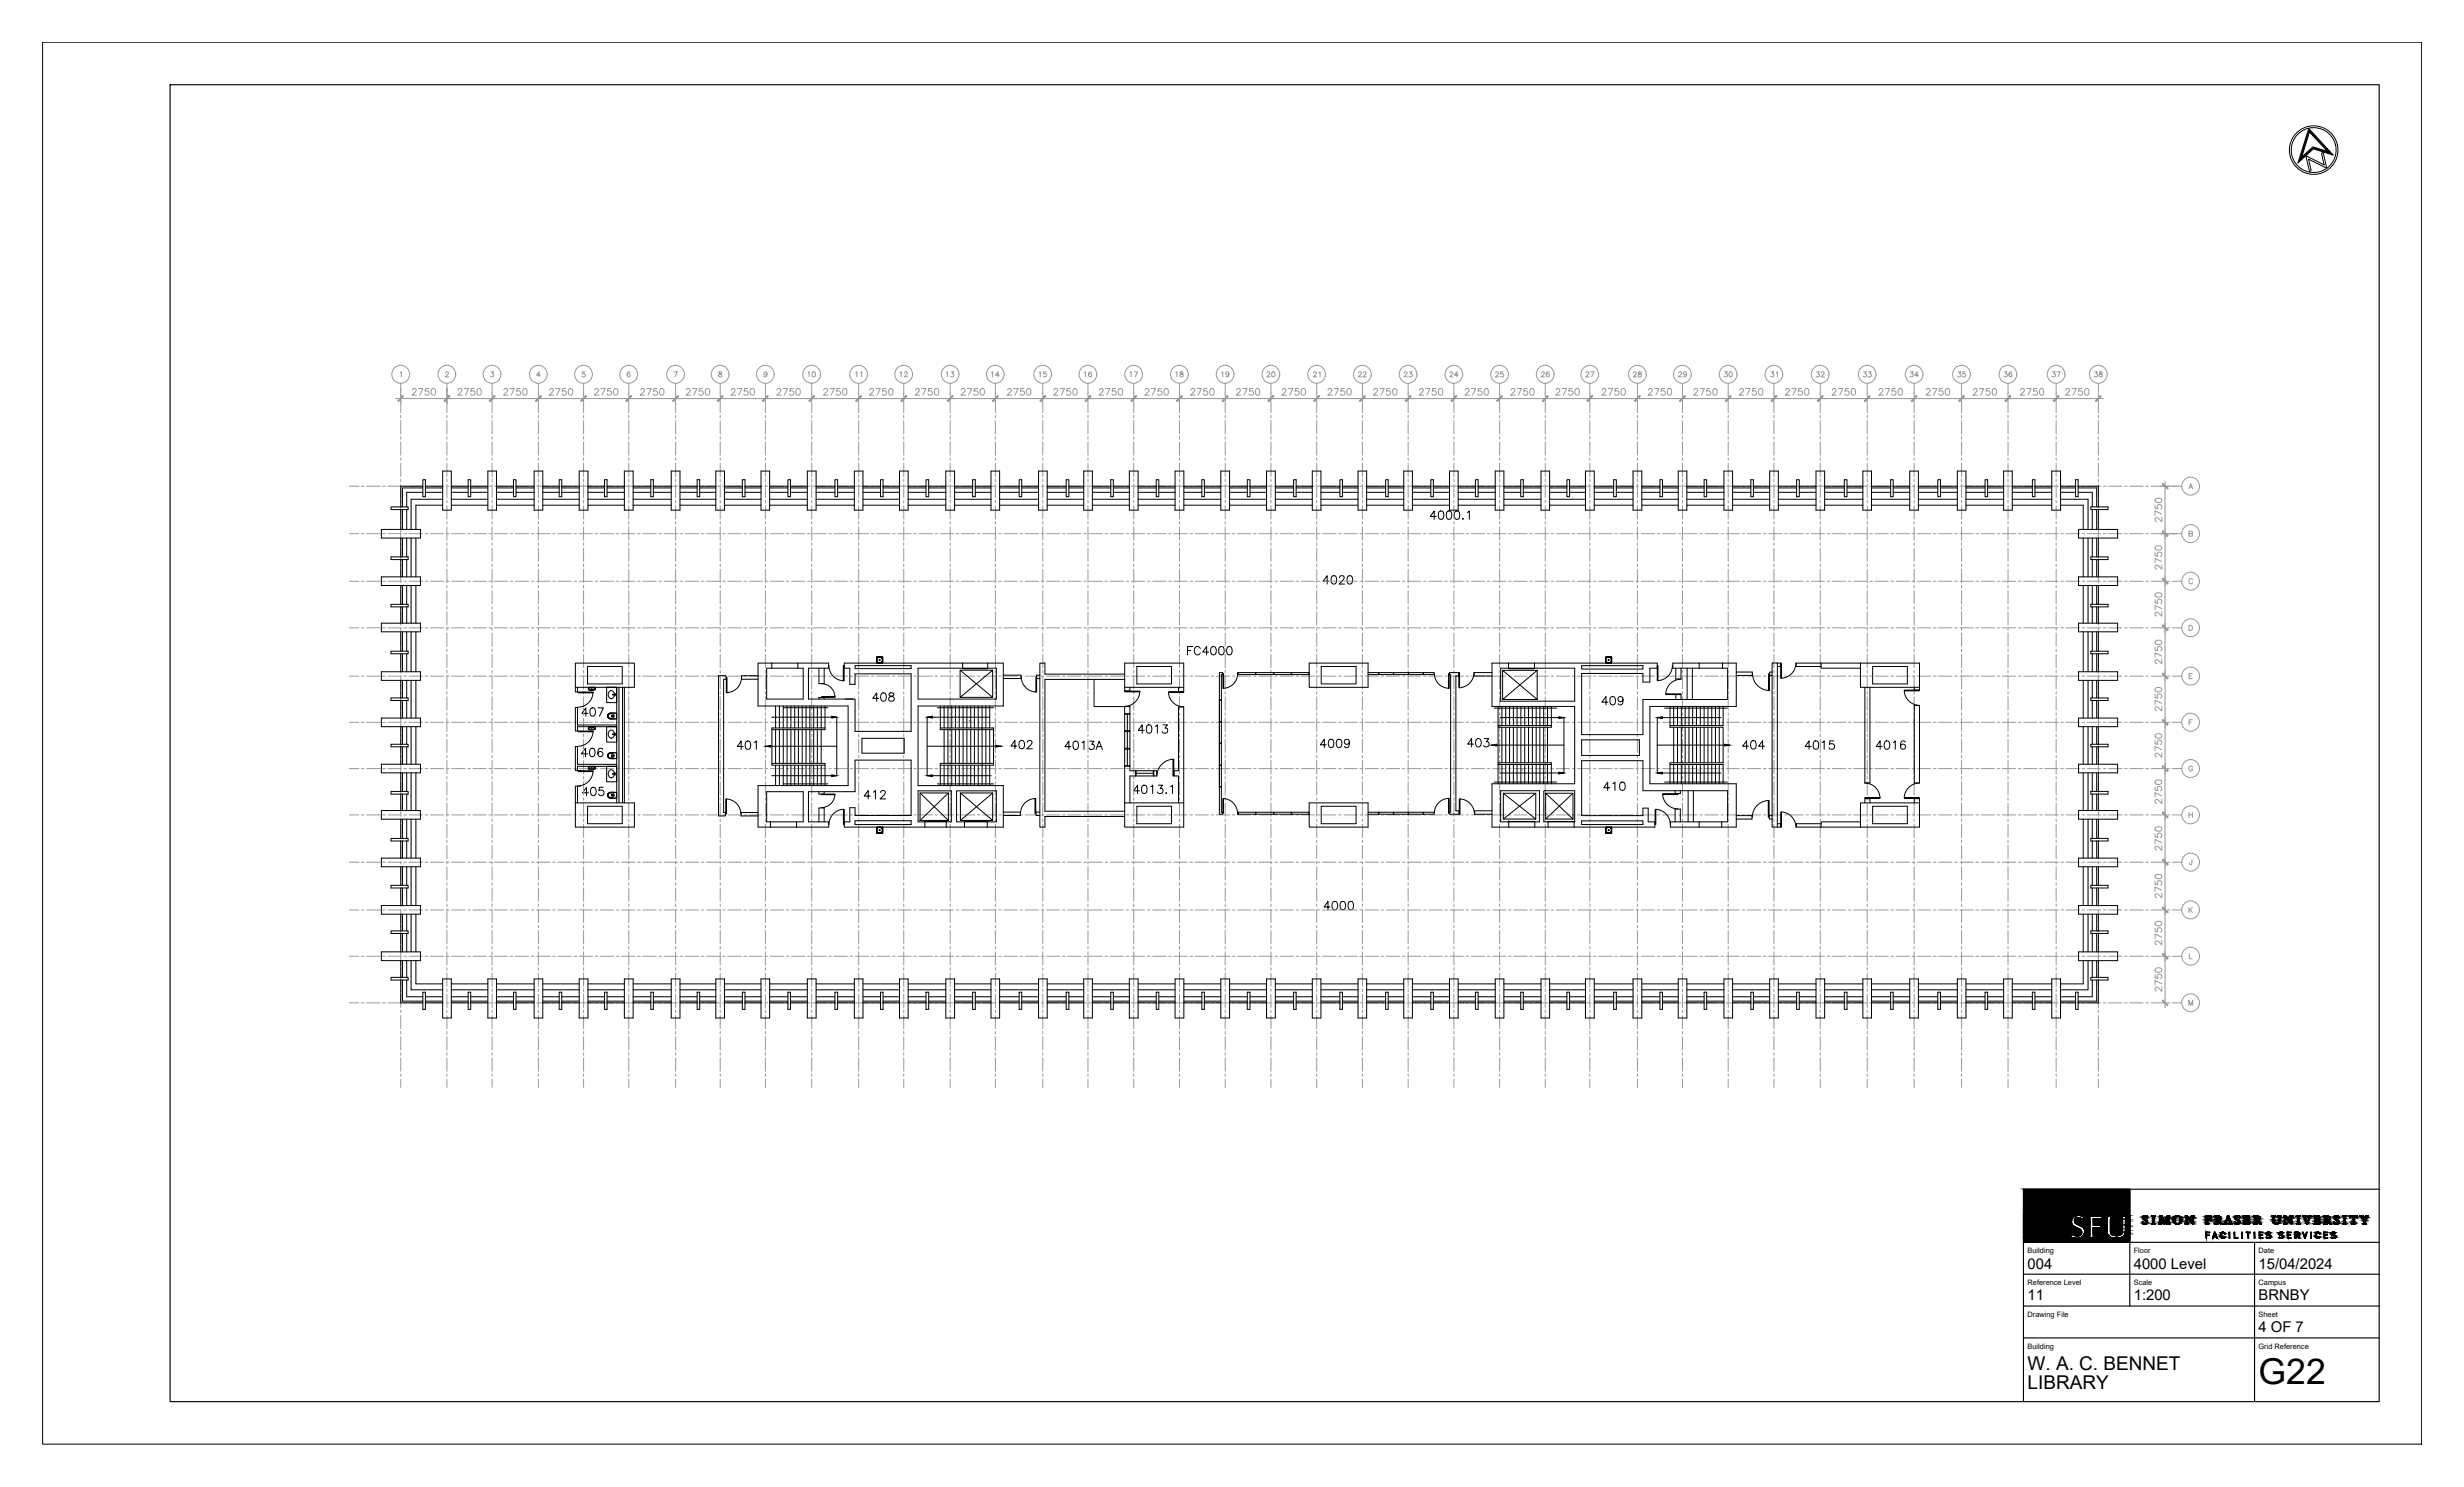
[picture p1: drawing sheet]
<svg xmlns="http://www.w3.org/2000/svg" width="737mm" height="444mm" viewBox="0 0 737 444" stroke-linecap="round" stroke-linejoin="round" font-family="sans-serif">
<defs><g id="words">
<text font-size="10.6" x="675.2" y="413.7">G22</text>
<g font-size="5.7">
<text x="606.1" y="409.5">W. A. C. BENNET</text>
<text x="606.1" y="415.2">LIBRARY</text>
</g>
<g font-size="4.4">
<text x="606.1" y="379.2">004</text>
<text x="637.9" y="379.2">4000 Level</text>
<text x="675.2" y="379.2">15/04/2024</text>
<text x="606.1" y="388.7">11</text>
<text x="637.9" y="388.7">1:200</text>
<text x="675.2" y="388.7">BRNBY</text>
<text x="675.2" y="398.1">4 OF 7</text>
</g>
<g font-size="2.2">
<text x="606.1" y="374.5">Building</text>
<text x="637.9" y="374.5">Floor</text>
<text x="675.2" y="374.5">Date</text>
<text x="606.1" y="384.1">Reference Level</text>
<text x="637.9" y="384.1">Scale</text>
<text x="675.2" y="384.1">Campus</text>
<text x="606.1" y="393.6">Drawing File</text>
<text x="675.2" y="393.6">Sheet</text>
<text x="606.1" y="403.1">Building</text>
<text x="675.2" y="403.1">Grid Reference</text>
</g>
</g></defs>
<!-- layer: FP004_4 Data|RM$TXT -->
<g fill="none" stroke="#000" stroke-width=".3">
<path d="M429.4 154.4h-1.8l1.2-1.6v2.5M430.3 152.8a.86 .86 0 0 1 1.2 .4 1.28 1.28 0 0 1-.8 2.1 1.69 1.69 0 0 1-.4-2.5zM432.7 152.8a.86 .86 0 0 1 1.2 .4 1.29 1.29 0 0 1-.8 2.1 1.65 1.65 0 0 1-.4-2.5zM435.1 152.8a.86 .86 0 0 1 1.2 .4l.1 .6a1.06 1.06 0 0 1-1 1.5 1.61 1.61 0 0 1-.3-2.5zM437.2 155.1h.3zM438.7 153.2l.6-.4v2.5M397.3 173.8h-1.8l1.2-1.7v2.5M398.3 172.2a.86 .86 0 0 1 1.2 .4 1.29 1.29 0 0 1-.8 2 1.65 1.65 0 0 1-.4-2.4zM400.4 172.7l.5-.6 .7 .1 .2 .4-.3 .8-1.2 1.2h1.7M403.1 172.2a.86 .86 0 0 1 1.1 .4 1.18 1.18 0 0 1 .1 1.3 1.18 1.18 0 0 1-1.2 .6 1.88 1.88 0 0 1 0-2.3zM355 194.5h1M356.6 193.3h-1.6v2.5"/>
<path d="M358.8 193.9a.91 .91 0 0 0-1-.6 .91 .91 0 0 0-.8 .9v.6a.92 .92 0 0 0 .8 1 .92 .92 0 0 0 1-.6M361.3 194.9h-1.8l1.2-1.6v2.5M362.3 193.4a.8 .8 0 0 1 1.2 .3 1.26 1.26 0 0 1-.9 2.1 1.55 1.55 0 0 1-.3-2.4zM364.7 193.4a.8 .8 0 0 1 1.1 .3 1.26 1.26 0 0 1-.8 2.1 1.63 1.63 0 0 1-.3-2.4zM367 193.4a.8 .8 0 0 1 1.2 .3 1.26 1.26 0 0 1-.8 2.1 1.6 1.6 0 0 1-.4-2.4zM175.8 213.2h-1.9l1.2-1.6v2.5M176.7 211.7a.86 .86 0 0 1 1.2 .4 1.28 1.28 0 0 1-.9 2 1.69 1.69 0 0 1-.3-2.4zM178.7 211.6h1.7l-1.2 2.5M262.7 208.8h-1.8l1.2-1.7v2.5M263.7 207.2a.8 .8 0 0 1 1.1 .4 1.26 1.26 0 0 1-.8 2 1.55 1.55 0 0 1-.3-2.4zM265.9 207.2a.47 .47 0 0 0-.1 .5 .47 .47 0 0 0 .3 .3l.5 .2a.72 .72 0 0 1 .7 .6 .72 .72 0 0 1-.6 .8l-.8-.1-.2-.4a1.19 1.19 0 0 1 1.4-1.1l.1-.6a.95 .95 0 0 0-1.3-.2zM342.1 218.3h-1.8l1.2-1.6v2.5"/>
<path d="M343 216.8a.8 .8 0 0 1 1.2 .3 1.26 1.26 0 0 1-.8 2.1 1.63 1.63 0 0 1-.4-2.4zM345.4 217.1l.6-.4v2.5M347.7 216.7h1.3l-.7 .9a.84 .84 0 0 1 .6 1.4 .84 .84 0 0 1-1.5-.3M480.7 209.9h-1.8l1.2-1.7v2.5M481.6 208.3a.8 .8 0 0 1 1.2 .4 1.26 1.26 0 0 1-.8 2 1.6 1.6 0 0 1-.4-2.4zM485.2 209.1a.77 .77 0 0 1-1.1 .5 .77 .77 0 0 1-.2-1.2 .77 .77 0 0 1 1.2 .2l.1 .5a1.13 1.13 0 0 1-.9 1.6l-.5-.3M175.6 225.4h-1.8l1.2-1.7v2.5M175.9 237h-1.7l1.1-1.7v2.5M176.6 223.8a.78 .78 0 0 1 1.2 .4 1.29 1.29 0 0 1-.8 2 1.65 1.65 0 0 1-.4-2.4zM176.9 235.4a.86 .86 0 0 1 1.2 .4 1.18 1.18 0 0 1 .1 1.4 1.18 1.18 0 0 1-1.3 .5 1.88 1.88 0 0 1 0-2.3zM180.2 224a.75 .75 0 0 0-1.1-.2 1.49 1.49 0 0 0 .4 2.4 .79 .79 0 0 0 .8-.8 .79 .79 0 0 0-.7-.8 .79 .79 0 0 0-.9 .8M180.3 235.3h-1.1l-.1 1.1a.87 .87 0 0 1 1.3 0 .87 .87 0 0 1-.2 1.3 .87 .87 0 0 1-1.3-.4"/>
<path d="M222.2 223.2h-1.8l1.2-1.7v2.5M223.1 221.6a.8 .8 0 0 1 1.2 .4 1.26 1.26 0 0 1-.8 2 1.6 1.6 0 0 1-.4-2.4zM225.5 222l.6-.5v2.5M260.1 238h-1.7l1.1-1.7v2.5M261.1 236.8l.6-.5v2.5M263.2 236.9l.5-.6h.5l.5 .5-.4 .8-1.2 1.2h1.7M304 223h-1.8l1.2-1.7v2.5M305 221.5a.8 .8 0 0 1 1.2 .3 1.26 1.26 0 0 1-.9 2 1.55 1.55 0 0 1-.3-2.3zM307.1 221.9l.5-.6h.5l.4 .5-.3 .8-1.2 1.2h1.7M320.1 223.2h-1.8l1.2-1.7v2.5M321.1 221.7a.8 .8 0 0 1 1.2 .3 1.26 1.26 0 0 1-.9 2l-.6-.4v-1zM323.5 222l.6-.5v2.5"/>
<path d="M325.8 221.5h1.3l-.8 1a.84 .84 0 0 1 .7 1.3 .84 .84 0 0 1-1.5-.2M327.7 224l.9-2.5 1 2.5M328 223.2h1.2M340.7 236.4h-1.8l1.2-1.7v2.5M341.6 234.8a.8 .8 0 0 1 1.2 .4 1.26 1.26 0 0 1-.8 2 1.6 1.6 0 0 1-.4-2.4zM344 235.2l.6-.5v2.5M346.2 234.7h1.4l-.8 1a.83 .83 0 0 1 .8 1.1 .83 .83 0 0 1-1.4 .3l-.2-.4M348.5 237.1h.2zM349.9 235.2l.6-.5v2.5M396.5 222.6h-1.8l1.2-1.6v2.5M397.5 221.1a.86 .86 0 0 1 1.2 .4v.6a1.06 1.06 0 0 1-.9 1.4 1.61 1.61 0 0 1-.3-2.4zM399.8 221.1a.86 .86 0 0 1 1.2 .4 1.18 1.18 0 0 1 .1 1.3 1.18 1.18 0 0 1-1.3 .6 1.88 1.88 0 0 1 0-2.3z"/>
<path d="M403.4 221.8a.76 .76 0 0 1-1 .7 .76 .76 0 0 1-.4-1.2 .76 .76 0 0 1 1.3 0 1.36 1.36 0 0 1-.8 2.2l-.5-.4M440.5 222.4h-1.8l1.2-1.6v2.5M441.5 220.9a.8 .8 0 0 1 1.2 .3 1.26 1.26 0 0 1-.9 2.1 1.55 1.55 0 0 1-.3-2.4zM443.7 220.8h1.4l-.8 .9a.83 .83 0 0 1 .7 1.3 .83 .83 0 0 1-1.5-.2M481.2 235.5h-1.8l1.2-1.7v2.5M482.2 234.2l.6-.4v2.5M484.5 233.9a.8 .8 0 0 1 1.2 .3 1.26 1.26 0 0 1-.8 2.1 1.55 1.55 0 0 1-.4-2.4zM522.7 223.1h-1.7l1.1-1.7v2.5M523.7 221.5a.86 .86 0 0 1 1.2 .4 1.18 1.18 0 0 1 .1 1.4 1.18 1.18 0 0 1-1.3 .5 1.88 1.88 0 0 1 0-2.3zM527.5 223.1h-1.8l1.2-1.7v2.5M541.4 223.2h-1.8l1.2-1.7v2.5M542.4 221.6a.78 .78 0 0 1 1.2 .4 1.23 1.23 0 0 1-.9 2 1.32 1.32 0 0 1-.6-2z"/>
<path d="M544.7 222l.6-.5v2.5M548.2 221.5h-1.2l-.1 1.1a.87 .87 0 0 1 1.3-.1 .87 .87 0 0 1-.2 1.4 .87 .87 0 0 1-1.2-.4M562.7 223.2h-1.8l1.2-1.7v2.5M563.6 221.6a.78 .78 0 0 1 1.2 .4 1.18 1.18 0 0 1 .1 1.4 1.18 1.18 0 0 1-1.3 .5 1.88 1.88 0 0 1 0-2.3zM566 222l.6-.5v2.5M569.6 221.8a.7 .7 0 0 0-1.1-.2l-.3 .4a1.49 1.49 0 0 0 .6 2 .76 .76 0 0 0 .9-.7 .76 .76 0 0 0-.7-.9 .76 .76 0 0 0-.8 .8M397.6 271.1h-1.8l1.2-1.6v2.5M398.6 269.6a.86 .86 0 0 1 1.2 .3 1.18 1.18 0 0 1 .1 1.4 1.18 1.18 0 0 1-1.3 .5 1.88 1.88 0 0 1 0-2.2zM400.9 269.6a.86 .86 0 0 1 1.2 .3 1.18 1.18 0 0 1 .1 1.4 1.18 1.18 0 0 1-1.3 .5l-.3-.9 .1-1zM403.3 269.6a.86 .86 0 0 1 1.2 .3 1.29 1.29 0 0 1-.8 2.1 1.65 1.65 0 0 1-.4-2.4z"/>
</g>
<!-- layer: FP004_4|SGR -->
<g fill="none" stroke="#989898" stroke-width=".3">
<path d="M119.8 114.6v2.4M119.8 117.8v.8M119.8 119.4v4M133.6 114.6v2.4M133.6 117.8v.8M133.6 119.4v4M147.1 114.6v2.4M147.1 117.8v.8M147.1 119.4v4M161 114.6v2.4M161 117.8v.8M161 119.4v4"/>
<path d="M174.5 114.6v2.4M174.5 117.8v.8M174.5 119.4v4M188 114.6v2.4M188 117.8v.8M188 119.4v4M202 114.6v2.4M202 117.8v.8M202 119.4v4M215.3 114.6v2.4M215.3 117.8v.8M215.3 119.4v4"/>
<path d="M228.8 114.6v2.4M228.8 117.8v.8M228.8 119.4v4M242.7 114.6v2.4M242.7 117.8v.8M242.7 119.4v4M256.7 114.6v2.4M256.7 117.8v.8M256.7 119.4v4M270.2 114.6v2.4M270.2 117.8v.8M270.2 119.4v4"/>
<path d="M284.1 114.6v2.4M284.1 117.8v.8M284.1 119.4v4M297.6 114.6v2.4M297.6 117.8v.8M297.6 119.4v4M311.7 114.6v2.4M311.7 117.8v.8M311.7 119.4v4M325.2 114.6v2.4M325.2 117.8v.8M325.2 119.4v4"/>
<path d="M338.9 114.6v2.4M338.9 117.8v.8M338.9 119.4v4M352.6 114.6v2.4M352.6 117.8v.8M352.6 119.4v4M366.3 114.6v2.4M366.3 117.8v.8M366.3 119.4v4M379.9 114.6v2.4M379.9 117.8v.8M379.9 119.4v4"/>
<path d="M393.6 114.6v2.4M393.6 117.8v.8M393.6 119.4v4M407.3 114.6v2.4M407.3 117.8v.8M407.3 119.4v4M421 114.6v2.4M421 117.8v.8M421 119.4v4M434.6 114.6v2.4M434.6 117.8v.8M434.6 119.4v4"/>
<path d="M448.3 114.6v2.4M448.3 117.8v.8M448.3 119.4v4M461.9 114.6v2.4M461.9 117.8v.8M461.9 119.4v4M475.3 114.6v2.4M475.3 117.8v.8M475.3 119.4v4M489.5 114.6v2.4M489.5 117.8v.8M489.5 119.4v4"/>
<path d="M503 114.6v2.4M503 117.8v.8M503 119.4v4M516.6 114.6v2.4M516.6 117.8v.8M516.6 119.4v4M530.3 114.6v2.4M530.3 117.8v.8M530.3 119.4v4M544.2 114.6v2.4M544.2 117.8v.8M544.2 119.4v4"/>
<path d="M558.2 114.6v2.4M558.2 117.8v.8M558.2 119.4v4M572.2 114.6v2.4M572.2 117.8v.8M572.2 119.4v4M586.4 114.6v2.4M586.4 117.8v.8M586.4 119.4v4M600.3 114.6v2.4M600.3 117.8v.8M600.3 119.4v4"/>
<path d="M614.7 114.6v2.4M614.7 117.8v.8M614.7 119.4v4M627.3 114.6v2.4M627.3 117.8v.8M627.3 119.4v4M119.8 124.2v.7M119.8 125.7v4M119.8 130.5v.8M119.8 132.1v4M119.8 136.9v.7M119.8 138.4v4"/>
<path d="M133.6 124.2v.7M133.6 125.7v4M133.6 130.5v.8M133.6 132.1v4M133.6 136.9v.7M133.6 138.4v4M147.1 124.2v.7M147.1 125.7v4M147.1 130.5v.8M147.1 132.1v4M147.1 136.9v.7M147.1 138.4v4"/>
<path d="M161 124.2v.7M161 125.7v4M161 130.5v.8M161 132.1v4M161 136.9v.7M161 138.4v4M174.5 124.2v.7M174.5 125.7v4M174.5 130.5v.8M174.5 132.1v4M174.5 136.9v.7M174.5 138.4v4"/>
<path d="M188 124.2v.7M188 125.7v4M188 130.5v.8M188 132.1v4M188 136.9v.7M188 138.4v4M202 124.2v.7M202 125.7v4M202 130.5v.8M202 132.1v4M202 136.9v.7M202 138.4v4"/>
<path d="M215.3 124.2v.7M215.3 125.7v4M215.3 130.5v.8M215.3 132.1v4M215.3 136.9v.7M215.3 138.4v4M228.8 124.2v.7M228.8 125.7v4M228.8 130.5v.8M228.8 132.1v4M228.8 136.9v.7M228.8 138.4v4"/>
<path d="M242.7 124.2v.7M242.7 125.7v4M242.7 130.5v.8M242.7 132.1v4M242.7 136.9v.7M242.7 138.4v4M256.7 124.2v.7M256.7 125.7v4M256.7 130.5v.8M256.7 132.1v4M256.7 136.9v.7M256.7 138.4v4"/>
<path d="M270.2 124.2v.7M270.2 125.7v4M270.2 130.5v.8M270.2 132.1v4M270.2 136.9v.7M270.2 138.4v4M284.1 124.2v.7M284.1 125.7v4M284.1 130.5v.8M284.1 132.1v4M284.1 136.9v.7M284.1 138.4v4"/>
<path d="M297.6 124.2v.7M297.6 125.7v4M297.6 130.5v.8M297.6 132.1v4M297.6 136.9v.7M297.6 138.4v4M311.7 124.2v.7M311.7 125.7v4M311.7 130.5v.8M311.7 132.1v4M311.7 136.9v.7M311.7 138.4v4"/>
<path d="M325.2 124.2v.7M325.2 125.7v4M325.2 130.5v.8M325.2 132.1v4M325.2 136.9v.7M325.2 138.4v4M338.9 124.2v.7M338.9 125.7v4M338.9 130.5v.8M338.9 132.1v4M338.9 136.9v.7M338.9 138.4v4"/>
<path d="M352.6 124.2v.7M352.6 125.7v4M352.6 130.5v.8M352.6 132.1v4M352.6 136.9v.7M352.6 138.4v4M366.3 124.2v.7M366.3 125.7v4M366.3 130.5v.8M366.3 132.1v4M366.3 136.9v.7M366.3 138.4v4"/>
<path d="M379.9 124.2v.7M379.9 125.7v4M379.9 130.5v.8M379.9 132.1v4M379.9 136.9v.7M379.9 138.4v4M393.6 124.2v.7M393.6 125.7v4M393.6 130.5v.8M393.6 132.1v4M393.6 136.9v.7M393.6 138.4v4"/>
<path d="M407.3 124.2v.7M407.3 125.7v4M407.3 130.5v.8M407.3 132.1v4M407.3 136.9v.7M407.3 138.4v4M421 124.2v.7M421 125.7v4M421 130.5v.8M421 132.1v4M421 136.9v.7M421 138.4v4"/>
<path d="M434.6 124.2v.7M434.6 125.7v4M434.6 130.5v.8M434.6 132.1v4M434.6 136.9v.7M434.6 138.4v4M448.3 124.2v.7M448.3 125.7v4M448.3 130.5v.8M448.3 132.1v4M448.3 136.9v.7M448.3 138.4v4"/>
<path d="M461.9 124.2v.7M461.9 125.7v4M461.9 130.5v.8M461.9 132.1v4M461.9 136.9v.7M461.9 138.4v4M475.3 124.2v.7M475.3 125.7v4M475.3 130.5v.8M475.3 132.1v4M475.3 136.9v.7M475.3 138.4v4"/>
<path d="M489.5 124.2v.7M489.5 125.7v4M489.5 130.5v.8M489.5 132.1v4M489.5 136.9v.7M489.5 138.4v4M503 124.2v.7M503 125.7v4M503 130.5v.8M503 132.1v4M503 136.9v.7M503 138.4v4"/>
<path d="M516.6 124.2v.7M516.6 125.7v4M516.6 130.5v.8M516.6 132.1v4M516.6 136.9v.7M516.6 138.4v4M530.3 124.2v.7M530.3 125.7v4M530.3 130.5v.8M530.3 132.1v4M530.3 136.9v.7M530.3 138.4v4"/>
<path d="M544.2 124.2v.7M544.2 125.7v4M544.2 130.5v.8M544.2 132.1v4M544.2 136.9v.7M544.2 138.4v4M558.2 124.2v.7M558.2 125.7v4M558.2 130.5v.8M558.2 132.1v4M558.2 136.9v.7M558.2 138.4v4"/>
<path d="M572.2 124.2v.7M572.2 125.7v4M572.2 130.5v.8M572.2 132.1v4M572.2 136.9v.7M572.2 138.4v4M586.4 124.2v.7M586.4 125.7v4M586.4 130.5v.8M586.4 132.1v4M586.4 136.9v.7M586.4 138.4v4"/>
<path d="M600.3 124.2v.7M600.3 125.7v4M600.3 130.5v.8M600.3 132.1v4M600.3 136.9v.7M600.3 138.4v4M614.7 124.2v.7M614.7 125.7v4M614.7 130.5v.8M614.7 132.1v4M614.7 136.9v.7M614.7 138.4v4"/>
<path d="M627.3 124.2v.7M627.3 125.7v4M627.3 130.5v.8M627.3 132.1v4M627.3 136.9v.7M627.3 138.4v4M104.4 145.3h2.9M104.4 159.5h2.9M108 145.3h.8M108 159.5h.8M109.6 145.3h4M109.6 159.5h4"/>
<path d="M114.4 145.3h.8M114.4 159.5h.8M116 145.3h4M116 159.5h4M119.8 143.2v.8M119.8 144.8v4M119.8 149.6v.7M119.8 151.1v4M119.8 155.9v.8M119.8 157.5v4M120.7 145.3h.8M120.7 159.5h.8"/>
<path d="M122.3 145.3h4M122.3 159.5h4M127.1 145.3h.8M127.1 159.5h.8M128.7 145.3h4M128.7 159.5h4M133.5 145.3h.7M133.5 159.5h.7M133.6 143.2v.8M133.6 144.8v4M133.6 149.6v.7M133.6 151.1v4"/>
<path d="M133.6 155.9v.8M133.6 157.5v4M135 145.3h4M135 159.5h4M139.8 145.3h.8M139.8 159.5h.8M141.4 145.3h4M141.4 159.5h4M146.2 145.3h.7M146.2 159.5h.7M147.1 143.2v.8M147.1 144.8v4"/>
<path d="M147.1 149.6v.7M147.1 151.1v4M147.1 155.9v.8M147.1 157.5v4M147.7 145.3h4M147.7 159.5h4M152.5 145.3h.8M152.5 159.5h.8M154.1 145.3h4M154.1 159.5h4M158.9 145.3h.7M158.9 159.5h.7"/>
<path d="M160.4 145.3h4M160.4 159.5h4M161 143.2v.8M161 144.8v4M161 149.6v.7M161 151.1v4M161 155.9v.8M161 157.5v4M165.2 145.3h.8M165.2 159.5h.8M166.8 145.3h4M166.8 159.5h4"/>
<path d="M171.6 145.3h.7M171.6 159.5h.7M173.1 145.3h4M173.1 159.5h4M174.5 143.2v.8M174.5 144.8v4M174.5 149.6v.7M174.5 151.1v4M174.5 155.9v.8M174.5 157.5v4M177.9 145.3h.8M177.9 159.5h.8"/>
<path d="M179.5 145.3h4M179.5 159.5h4M184.3 145.3h.7M184.3 159.5h.7M185.8 145.3h4M185.8 159.5h4M188 143.2v.8M188 144.8v4M188 149.6v.7M188 151.1v4M188 155.9v.8M188 157.5v4"/>
<path d="M190.6 145.3h.8M190.6 159.5h.8M192.2 145.3h4M192.2 159.5h4M197 145.3h.7M197 159.5h.7M198.5 145.3h4M198.5 159.5h4M202 143.2v.8M202 144.8v4M202 149.6v.7M202 151.1v4"/>
<path d="M202 155.9v.8M202 157.5v4M203.3 145.3h.8M203.3 159.5h.8M204.9 145.3h4M204.9 159.5h4M209.7 145.3h.7M209.7 159.5h.7M211.2 145.3h4M211.2 159.5h4M215.3 143.2v.8M215.3 144.8v4"/>
<path d="M215.3 149.6v.7M215.3 151.1v4M215.3 155.9v.8M215.3 157.5v4M216 145.3h.8M216 159.5h.8M217.6 145.3h4M217.6 159.5h4M222.4 145.3h.7M222.4 159.5h.7M223.9 145.3h4M223.9 159.5h4"/>
<path d="M228.7 145.3h.8M228.7 159.5h.8M228.8 143.2v.8M228.8 144.8v4M228.8 149.6v.7M228.8 151.1v4M228.8 155.9v.8M228.8 157.5v4M230.3 145.3h4M230.3 159.5h4M235.1 145.3h.7M235.1 159.5h.7"/>
<path d="M236.6 145.3h4M236.6 159.5h4M241.4 145.3h.8M241.4 159.5h.8M242.7 143.2v.8M242.7 144.8v4M242.7 149.6v.7M242.7 151.1v4M242.7 155.9v.8M242.7 157.5v4M243 145.3h4M243 159.5h4"/>
<path d="M247.8 145.3h.7M247.8 159.5h.7M249.3 145.3h4M249.3 159.5h4M254.1 145.3h.8M254.1 159.5h.8M255.7 145.3h4M255.7 159.5h4M256.7 143.2v.8M256.7 144.8v4M256.7 149.6v.7M256.7 151.1v4"/>
<path d="M256.7 155.9v.8M256.7 157.5v4M260.5 145.3h.7M260.5 159.5h.7M262 145.3h4M262 159.5h4M266.8 145.3h.8M266.8 159.5h.8M268.4 145.3h4M268.4 159.5h4M270.2 143.2v.8M270.2 144.8v4"/>
<path d="M270.2 149.6v.7M270.2 151.1v4M270.2 155.9v.8M270.2 157.5v4M273.2 145.3h.7M273.2 159.5h.7M274.7 145.3h4M274.7 159.5h4M279.5 145.3h.8M279.5 159.5h.8M281.1 145.3h4M281.1 159.5h4"/>
<path d="M284.1 143.2v.8M284.1 144.8v4M284.1 149.6v.7M284.1 151.1v4M284.1 155.9v.8M284.1 157.5v4M285.9 145.3h.7M285.9 159.5h.7M287.4 145.3h4M287.4 159.5h4M292.2 145.3h.8M292.2 159.5h.8"/>
<path d="M293.8 145.3h4M293.8 159.5h4M297.6 143.2v.8M297.6 144.8v4M297.6 149.6v.7M297.6 151.1v4M297.6 155.9v.8M297.6 157.5v4M298.6 145.3h.7M298.6 159.5h.7M300.1 145.3h4M300.1 159.5h4"/>
<path d="M304.9 145.3h.8M304.9 159.5h.8M306.5 145.3h4M306.5 159.5h4M311.3 145.3h.7M311.3 159.5h.7M311.7 143.2v.8M311.7 144.8v4M311.7 149.6v.7M311.7 151.1v4M311.7 155.9v.8M311.7 157.5v4"/>
<path d="M312.8 145.3h4M312.8 159.5h4M317.6 145.3h.8M317.6 159.5h.8M319.2 145.3h4M319.2 159.5h4M324 145.3h.7M324 159.5h.7M325.2 143.2v.8M325.2 144.8v4M325.2 149.6v.7M325.2 151.1v4"/>
<path d="M325.2 155.9v.8M325.2 157.5v4M325.5 145.3h4M325.5 159.5h4M330.3 145.3h.8M330.3 159.5h.8M331.9 145.3h4M331.9 159.5h4M336.7 145.3h.7M336.7 159.5h.7M338.2 145.3h4M338.2 159.5h4"/>
<path d="M338.9 143.2v.8M338.9 144.8v4M338.9 149.6v.7M338.9 151.1v4M338.9 155.9v.8M338.9 157.5v4M343 145.3h.8M343 159.5h.8M344.6 145.3h4M344.6 159.5h4M349.4 145.3h.7M349.4 159.5h.7"/>
<path d="M350.9 145.3h4M350.9 159.5h4M352.6 143.2v.8M352.6 144.8v4M352.6 149.6v.7M352.6 151.1v4M352.6 155.9v.8M352.6 157.5v4M355.7 145.3h.8M355.7 159.5h.8M357.3 145.3h4M357.3 159.5h4"/>
<path d="M362.1 145.3h.7M362.1 159.5h.7M363.6 145.3h4M363.6 159.5h4M366.3 143.2v.8M366.3 144.8v4M366.3 149.6v.7M366.3 151.1v4M366.3 155.9v.8M366.3 157.5v4M368.4 145.3h.8M368.4 159.5h.8"/>
<path d="M370 145.3h4M370 159.5h4M374.8 145.3h.7M374.8 159.5h.7M376.3 145.3h4M376.3 159.5h4M379.9 143.2v.8M379.9 144.8v4M379.9 149.6v.7M379.9 151.1v4M379.9 155.9v.8M379.9 157.5v4"/>
<path d="M381.1 145.3h.8M381.1 159.5h.8M382.7 145.3h4M382.7 159.5h4M387.5 145.3h.7M387.5 159.5h.7M389 145.3h4M389 159.5h4M393.6 143.2v.8M393.6 144.8v4M393.6 149.6v.7M393.6 151.1v4"/>
<path d="M393.6 155.9v.8M393.6 157.5v4M393.8 145.3h.8M393.8 159.5h.8M395.4 145.3h4M395.4 159.5h4M400.2 145.3h.7M400.2 159.5h.7M401.7 145.3h4M401.7 159.5h4M406.5 145.3h.8M406.5 159.5h.8"/>
<path d="M407.3 143.2v.8M407.3 144.8v4M407.3 149.6v.7M407.3 151.1v4M407.3 155.9v.8M407.3 157.5v4M408.1 145.3h4M408.1 159.5h4M412.9 145.3h.7M412.9 159.5h.7M414.4 145.3h4M414.4 159.5h4"/>
<path d="M419.2 145.3h.8M419.2 159.5h.8M420.8 145.3h4M420.8 159.5h4M421 143.2v.8M421 144.8v4M421 149.6v.7M421 151.1v4M421 155.9v.8M421 157.5v4M425.6 145.3h.7M425.6 159.5h.7"/>
<path d="M427.1 145.3h4M427.1 159.5h4M431.9 145.3h.8M431.9 159.5h.8M433.5 145.3h4M433.5 159.5h4M434.6 143.2v.8M434.6 144.8v4M434.6 149.6v.7M434.6 151.1v4M434.6 155.9v.8M434.6 157.5v4"/>
<path d="M438.3 145.3h.7M438.3 159.5h.7M439.8 145.3h4M439.8 159.5h4M444.6 145.3h.8M444.6 159.5h.8M446.2 145.3h4M446.2 159.5h4M448.3 143.2v.8M448.3 144.8v4M448.3 149.6v.7M448.3 151.1v4"/>
<path d="M448.3 155.9v.8M448.3 157.5v4M451 145.3h.7M451 159.5h.7M452.5 145.3h4M452.5 159.5h4M457.3 145.3h.8M457.3 159.5h.8M458.9 145.3h4M458.9 159.5h4M461.9 143.2v.8M461.9 144.8v4"/>
<path d="M461.9 149.6v.7M461.9 151.1v4M461.9 155.9v.8M461.9 157.5v4M463.7 145.3h.7M463.7 159.5h.7M465.2 145.3h4M465.2 159.5h4M470 145.3h.8M470 159.5h.8M471.6 145.3h4M471.6 159.5h4"/>
<path d="M475.3 143.2v.8M475.3 144.8v4M475.3 149.6v.7M475.3 151.1v4M475.3 155.9v.8M475.3 157.5v4M476.4 145.3h.7M476.4 159.5h.7M477.9 145.3h4M477.9 159.5h4M482.7 145.3h.8M482.7 159.5h.8"/>
<path d="M484.3 145.3h4M484.3 159.5h4M489.1 145.3h.7M489.1 159.5h.7M489.5 143.2v.8M489.5 144.8v4M489.5 149.6v.7M489.5 151.1v4M489.5 155.9v.8M489.5 157.5v4M490.6 145.3h4M490.6 159.5h4"/>
<path d="M495.4 145.3h.8M495.4 159.5h.8M497 145.3h4M497 159.5h4M501.8 145.3h.7M501.8 159.5h.7M503 143.2v.8M503 144.8v4M503 149.6v.7M503 151.1v4M503 155.9v.8M503 157.5v4"/>
<path d="M503.3 145.3h4M503.3 159.5h4M508.1 145.3h.8M508.1 159.5h.8M509.7 145.3h4M509.7 159.5h4M514.5 145.3h.7M514.5 159.5h.7M516 145.3h4M516 159.5h4M516.6 143.2v.8M516.6 144.8v4"/>
<path d="M516.6 149.6v.7M516.6 151.1v4M516.6 155.9v.8M516.6 157.5v4M520.8 145.3h.8M520.8 159.5h.8M522.4 145.3h4M522.4 159.5h4M527.2 145.3h.8M527.2 159.5h.8M528.7 145.3h4M528.7 159.5h4"/>
<path d="M530.3 143.2v.8M530.3 144.8v4M530.3 149.6v.7M530.3 151.1v4M530.3 155.9v.8M530.3 157.5v4M533.5 145.3h.8M533.5 159.5h.8M535.1 145.3h4M535.1 159.5h4M539.9 145.3h.8M539.9 159.5h.8"/>
<path d="M541.4 145.3h4M541.4 159.5h4M544.2 143.2v.8M544.2 144.8v4M544.2 149.6v.7M544.2 151.1v4M544.2 155.9v.8M544.2 157.5v4M546.2 145.3h.8M546.2 159.5h.8M547.8 145.3h4M547.8 159.5h4"/>
<path d="M552.6 145.3h.8M552.6 159.5h.8M554.1 145.3h4M554.1 159.5h4M558.2 143.2v.8M558.2 144.8v4M558.2 149.6v.7M558.2 151.1v4M558.2 155.9v.8M558.2 157.5v4M558.9 145.3h.8M558.9 159.5h.8"/>
<path d="M560.5 145.3h4M560.5 159.5h4M565.3 145.3h.8M565.3 159.5h.8M566.8 145.3h4M566.8 159.5h4M571.6 145.3h.8M571.6 159.5h.8M572.2 143.2v.8M572.2 144.8v4M572.2 149.6v.7M572.2 151.1v4"/>
<path d="M572.2 155.9v.8M572.2 157.5v4M573.2 145.3h4M573.2 159.5h4M578 145.3h.8M578 159.5h.8M579.5 145.3h4M579.5 159.5h4M584.3 145.3h.8M584.3 159.5h.8M585.9 145.3h4M585.9 159.5h4"/>
<path d="M586.4 143.2v.8M586.4 144.8v4M586.4 149.6v.7M586.4 151.1v4M586.4 155.9v.8M586.4 157.5v4M590.7 145.3h.8M590.7 159.5h.8M592.2 145.3h4M592.2 159.5h4M597 145.3h.8M597 159.5h.8"/>
<path d="M598.6 145.3h4M598.6 159.5h4M600.3 143.2v.8M600.3 144.8v4M600.3 149.6v.7M600.3 151.1v4M600.3 155.9v.8M600.3 157.5v4M603.4 145.3h.8M603.4 159.5h.8M604.9 145.3h4M604.9 159.5h4"/>
<path d="M609.7 145.3h.8M609.7 159.5h.8M611.3 145.3h4M611.3 159.5h4M614.7 143.2v.8M614.7 144.8v4M614.7 149.6v.7M614.7 151.1v4M614.7 155.9v.8M614.7 157.5v4M616.1 145.3h.8M616.1 159.5h.8"/>
<path d="M617.6 145.3h4M617.6 159.5h4M622.4 145.3h.8M622.4 159.5h.8M624 145.3h4M624 159.5h4M627.3 143.2v.8M627.3 144.8v4M627.3 149.6v.7M627.3 151.1v4M627.3 155.9v.8M627.3 157.5v4"/>
<path d="M628.8 145.3h.8M628.8 159.5h.8M630.3 145.3h4M630.3 159.5h4M635.1 145.3h.8M635.1 159.5h.8M636.7 145.3h4M636.7 159.5h4M641.5 145.3h.8M641.5 159.5h.8M643 145.3h4M643 159.5h4"/>
<path d="M647.8 145.3h.8M647.8 159.5h.8M649.4 145.3h2.8M649.4 159.5h2.8M104.4 173.8h2.9M108 173.8h.8M109.6 173.8h4M114.4 173.8h.8M116 173.8h4M119.8 162.3v.7M119.8 163.8v4M119.8 168.6v.8"/>
<path d="M119.8 170.2v4M119.8 175v.7M119.8 176.5v4M120.7 173.8h.8M122.3 173.8h4M127.1 173.8h.8M128.7 173.8h4M133.5 173.8h.7M133.6 162.3v.7M133.6 163.8v4M133.6 168.6v.8M133.6 170.2v4"/>
<path d="M133.6 175v.7M133.6 176.5v4M135 173.8h4M139.8 173.8h.8M141.4 173.8h4M146.2 173.8h.7M147.1 162.3v.7M147.1 163.8v4M147.1 168.6v.8M147.1 170.2v4M147.1 175v.7M147.1 176.5v4"/>
<path d="M147.7 173.8h4M152.5 173.8h.8M154.1 173.8h4M158.9 173.8h.7M160.4 173.8h4M161 162.3v.7M161 163.8v4M161 168.6v.8M161 170.2v4M161 175v.7M161 176.5v4M165.2 173.8h.8"/>
<path d="M166.8 173.8h4M171.6 173.8h.7M173.1 173.8h4M174.5 162.3v.7M174.5 163.8v4M174.5 168.6v.8M174.5 170.2v4M174.5 175v.7M174.5 176.5v4M177.9 173.8h.8M179.5 173.8h4M184.3 173.8h.7"/>
<path d="M185.8 173.8h4M188 162.3v.7M188 163.8v4M188 168.6v.8M188 170.2v4M188 175v.7M188 176.5v4M190.6 173.8h.8M192.2 173.8h4M197 173.8h.7M198.5 173.8h4M202 162.3v.7"/>
<path d="M202 163.8v4M202 168.6v.8M202 170.2v4M202 175v.7M202 176.5v4M203.3 173.8h.8M204.9 173.8h4M209.7 173.8h.7M211.2 173.8h4M215.3 162.3v.7M215.3 163.8v4M215.3 168.6v.8"/>
<path d="M215.3 170.2v4M215.3 175v.7M215.3 176.5v4M216 173.8h.8M217.6 173.8h4M222.4 173.8h.7M223.9 173.8h4M228.7 173.8h.8M228.8 162.3v.7M228.8 163.8v4M228.8 168.6v.8M228.8 170.2v4"/>
<path d="M228.8 175v.7M228.8 176.5v4M230.3 173.8h4M235.1 173.8h.7M236.6 173.8h4M241.4 173.8h.8M242.7 162.3v.7M242.7 163.8v4M242.7 168.6v.8M242.7 170.2v4M242.7 175v.7M242.7 176.5v4"/>
<path d="M243 173.8h4M247.8 173.8h.7M249.3 173.8h4M254.1 173.8h.8M255.7 173.8h4M256.7 162.3v.7M256.7 163.8v4M256.7 168.6v.8M256.7 170.2v4M256.7 175v.7M256.7 176.5v4M260.5 173.8h.7"/>
<path d="M262 173.8h4M266.8 173.8h.8M268.4 173.8h4M270.2 162.3v.7M270.2 163.8v4M270.2 168.6v.8M270.2 170.2v4M270.2 175v.7M270.2 176.5v4M273.2 173.8h.7M274.7 173.8h4M279.5 173.8h.8"/>
<path d="M281.1 173.8h4M284.1 162.3v.7M284.1 163.8v4M284.1 168.6v.8M284.1 170.2v4M284.1 175v.7M284.1 176.5v4M285.9 173.8h.7M287.4 173.8h4M292.2 173.8h.8M293.8 173.8h4M297.6 162.3v.7"/>
<path d="M297.6 163.8v4M297.6 168.6v.8M297.6 170.2v4M297.6 175v.7M297.6 176.5v4M298.6 173.8h.7M300.1 173.8h4M304.9 173.8h.8M306.5 173.8h4M311.3 173.8h.7M311.7 162.3v.7M311.7 163.8v4"/>
<path d="M311.7 168.6v.8M311.7 170.2v4M311.7 175v.7M311.7 176.5v4M312.8 173.8h4M317.6 173.8h.8M319.2 173.8h4M324 173.8h.7M325.2 162.3v.7M325.2 163.8v4M325.2 168.6v.8M325.2 170.2v4"/>
<path d="M325.2 175v.7M325.2 176.5v4M325.5 173.8h4M330.3 173.8h.8M331.9 173.8h4M336.7 173.8h.7M338.2 173.8h4M338.9 162.3v.7M338.9 163.8v4M338.9 168.6v.8M338.9 170.2v4M338.9 175v.7"/>
<path d="M338.9 176.5v4M343 173.8h.8M344.6 173.8h4M349.4 173.8h.7M350.9 173.8h4M352.6 162.3v.7M352.6 163.8v4M352.6 168.6v.8M352.6 170.2v4M352.6 175v.7M352.6 176.5v4M355.7 173.8h.8"/>
<path d="M357.3 173.8h4M362.1 173.8h.7M363.6 173.8h4M366.3 162.3v.7M366.3 163.8v4M366.3 168.6v.8M366.3 170.2v4M366.3 175v.7M366.3 176.5v4M368.4 173.8h.8M370 173.8h4M374.8 173.8h.7"/>
<path d="M376.3 173.8h4M379.9 162.3v.7M379.9 163.8v4M379.9 168.6v.8M379.9 170.2v4M379.9 175v.7M379.9 176.5v4M381.1 173.8h.8M382.7 173.8h4M387.5 173.8h.7M389 173.8h4M393.6 162.3v.7"/>
<path d="M393.6 163.8v4M393.6 168.6v.8M393.6 170.2v4M393.6 175v.7M393.6 176.5v4M393.8 173.8h.8M395.4 173.8h4M400.2 173.8h.7M401.7 173.8h4M406.5 173.8h.8M407.3 162.3v.7M407.3 163.8v4"/>
<path d="M407.3 168.6v.8M407.3 170.2v4M407.3 175v.7M407.3 176.5v4M408.1 173.8h4M412.9 173.8h.7M414.4 173.8h4M419.2 173.8h.8M420.8 173.8h4M421 162.3v.7M421 163.8v4M421 168.6v.8"/>
<path d="M421 170.2v4M421 175v.7M421 176.5v4M425.6 173.8h.7M427.1 173.8h4M431.9 173.8h.8M433.5 173.8h4M434.6 162.3v.7M434.6 163.8v4M434.6 168.6v.8M434.6 170.2v4M434.6 175v.7"/>
<path d="M434.6 176.5v4M438.3 173.8h.7M439.8 173.8h4M444.6 173.8h.8M446.2 173.8h4M448.3 162.3v.7M448.3 163.8v4M448.3 168.6v.8M448.3 170.2v4M448.3 175v.7M448.3 176.5v4M451 173.8h.7"/>
<path d="M452.5 173.8h4M457.3 173.8h.8M458.9 173.8h4M461.9 162.3v.7M461.9 163.8v4M461.9 168.6v.8M461.9 170.2v4M461.9 175v.7M461.9 176.5v4M463.7 173.8h.7M465.2 173.8h4M470 173.8h.8"/>
<path d="M471.6 173.8h4M475.3 162.3v.7M475.3 163.8v4M475.3 168.6v.8M475.3 170.2v4M475.3 175v.7M475.3 176.5v4M476.4 173.8h.7M477.9 173.8h4M482.7 173.8h.8M484.3 173.8h4M489.1 173.8h.7"/>
<path d="M489.5 162.3v.7M489.5 163.8v4M489.5 168.6v.8M489.5 170.2v4M489.5 175v.7M489.5 176.5v4M490.6 173.8h4M495.4 173.8h.8M497 173.8h4M501.8 173.8h.7M503 162.3v.7M503 163.8v4"/>
<path d="M503 168.6v.8M503 170.2v4M503 175v.7M503 176.5v4M503.3 173.8h4M508.1 173.8h.8M509.7 173.8h4M514.5 173.8h.7M516 173.8h4M516.6 162.3v.7M516.6 163.8v4M516.6 168.6v.8"/>
<path d="M516.6 170.2v4M516.6 175v.7M516.6 176.5v4M520.8 173.8h.8M522.4 173.8h4M527.2 173.8h.8M528.7 173.8h4M530.3 162.3v.7M530.3 163.8v4M530.3 168.6v.8M530.3 170.2v4M530.3 175v.7"/>
<path d="M530.3 176.5v4M533.5 173.8h.8M535.1 173.8h4M539.9 173.8h.8M541.4 173.8h4M544.2 162.3v.7M544.2 163.8v4M544.2 168.6v.8M544.2 170.2v4M544.2 175v.7M544.2 176.5v4M546.2 173.8h.8"/>
<path d="M547.8 173.8h4M552.6 173.8h.8M554.1 173.8h4M558.2 162.3v.7M558.2 163.8v4M558.2 168.6v.8M558.2 170.2v4M558.2 175v.7M558.2 176.5v4M558.9 173.8h.8M560.5 173.8h4M565.3 173.8h.8"/>
<path d="M566.8 173.8h4M571.6 173.8h.8M572.2 162.3v.7M572.2 163.8v4M572.2 168.6v.8M572.2 170.2v4M572.2 175v.7M572.2 176.5v4M573.2 173.8h4M578 173.8h.8M579.5 173.8h4M584.3 173.8h.8"/>
<path d="M585.9 173.8h4M586.4 162.3v.7M586.4 163.8v4M586.4 168.6v.8M586.4 170.2v4M586.4 175v.7M586.4 176.5v4M590.7 173.8h.8M592.2 173.8h4M597 173.8h.8M598.6 173.8h4M600.3 162.3v.7"/>
<path d="M600.3 163.8v4M600.3 168.6v.8M600.3 170.2v4M600.3 175v.7M600.3 176.5v4M603.4 173.8h.8M604.9 173.8h4M609.7 173.8h.8M611.3 173.8h4M614.7 162.3v.7M614.7 163.8v4M614.7 168.6v.8"/>
<path d="M614.7 170.2v4M614.7 175v.7M614.7 176.5v4M616.1 173.8h.8M617.6 173.8h4M622.4 173.8h.8M624 173.8h4M627.3 162.3v.7M627.3 163.8v4M627.3 168.6v.8M627.3 170.2v4M627.3 175v.7"/>
<path d="M627.3 176.5v4M628.8 173.8h.8M630.3 173.8h4M635.1 173.8h.8M636.7 173.8h4M641.5 173.8h.8M643 173.8h4M647.8 173.8h.8M649.4 173.8h2.8M104.4 187.7h2.9M108 187.7h.8M109.6 187.7h4"/>
<path d="M114.4 187.7h.8M116 187.7h4M119.8 181.3v.8M119.8 182.9v4M119.8 187.7v.7M119.8 189.2v4M119.8 194v.8M119.8 195.6v4M120.7 187.7h.8M122.3 187.7h4M127.1 187.7h.8M128.7 187.7h4"/>
<path d="M133.5 187.7h.7M133.6 181.3v.8M133.6 182.9v4M133.6 187.7v.7M133.6 189.2v4M133.6 194v.8M133.6 195.6v4M135 187.7h4M139.8 187.7h.8M141.4 187.7h4M146.2 187.7h.7M147.1 181.3v.8"/>
<path d="M147.1 182.9v4M147.1 187.7v.7M147.1 189.2v4M147.1 194v.8M147.1 195.6v4M147.7 187.7h4M152.5 187.7h.8M154.1 187.7h4M158.9 187.7h.7M160.4 187.7h4M161 181.3v.8M161 182.9v4"/>
<path d="M161 187.7v.7M161 189.2v4M161 194v.8M161 195.6v4M165.2 187.7h.8M166.8 187.7h4M171.6 187.7h.7M173.1 187.7h4M174.5 181.3v.8M174.5 182.9v4M174.5 187.7v.7M174.5 189.2v4"/>
<path d="M174.5 194v.8M174.5 195.6v4M177.9 187.7h.8M179.5 187.7h4M184.3 187.7h.7M185.8 187.7h4M188 181.3v.8M188 182.9v4M188 187.7v.7M188 189.2v4M188 194v.8M188 195.6v4"/>
<path d="M190.6 187.7h.8M192.2 187.7h4M197 187.7h.7M198.5 187.7h4M202 181.3v.8M202 182.9v4M202 187.7v.7M202 189.2v4M202 194v.8M202 195.6v4M203.3 187.7h.8M204.9 187.7h4"/>
<path d="M209.7 187.7h.7M211.2 187.7h4M215.3 181.3v.8M215.3 182.9v4M215.3 187.7v.7M215.3 189.2v4M215.3 194v.8M215.3 195.6v4M216 187.7h.8M217.6 187.7h4M222.4 187.7h.7M223.9 187.7h4"/>
<path d="M228.7 187.7h.8M228.8 181.3v.8M228.8 182.9v4M228.8 187.7v.7M228.8 189.2v4M228.8 194v.8M228.8 195.6v4M230.3 187.7h4M235.1 187.7h.7M236.6 187.7h4M241.4 187.7h.8M242.7 181.3v.8"/>
<path d="M242.7 182.9v4M242.7 187.7v.7M242.7 189.2v4M242.7 194v.8M242.7 195.6v4M243 187.7h4M247.8 187.7h.7M249.3 187.7h4M254.1 187.7h.8M255.7 187.7h4M256.7 181.3v.8M256.7 182.9v4"/>
<path d="M256.7 187.7v.7M256.7 189.2v4M256.7 194v.8M256.7 195.6v4M260.5 187.7h.7M262 187.7h4M266.8 187.7h.8M268.4 187.7h4M270.2 181.3v.8M270.2 182.9v4M270.2 187.7v.7M270.2 189.2v4"/>
<path d="M270.2 194v.8M270.2 195.6v4M273.2 187.7h.7M274.7 187.7h4M279.5 187.7h.8M281.1 187.7h4M284.1 181.3v.8M284.1 182.9v4M284.1 187.7v.7M284.1 189.2v4M284.1 194v.8M284.1 195.6v4"/>
<path d="M285.9 187.7h.7M287.4 187.7h4M292.2 187.7h.8M293.8 187.7h4M297.6 181.3v.8M297.6 182.9v4M297.6 187.7v.7M297.6 189.2v4M297.6 194v.8M297.6 195.6v4M298.6 187.7h.7M300.1 187.7h4"/>
<path d="M304.9 187.7h.8M306.5 187.7h4M311.3 187.7h.7M311.7 181.3v.8M311.7 182.9v4M311.7 187.7v.7M311.7 189.2v4M311.7 194v.8M311.7 195.6v4M312.8 187.7h4M317.6 187.7h.8M319.2 187.7h4"/>
<path d="M324 187.7h.7M325.2 181.3v.8M325.2 182.9v4M325.2 187.7v.7M325.2 189.2v4M325.2 194v.8M325.2 195.6v4M325.5 187.7h4M330.3 187.7h.8M331.9 187.7h4M336.7 187.7h.7M338.2 187.7h4"/>
<path d="M338.9 181.3v.8M338.9 182.9v4M338.9 187.7v.7M338.9 189.2v4M338.9 194v.8M338.9 195.6v4M343 187.7h.8M344.6 187.7h4M349.4 187.7h.7M350.9 187.7h4M352.6 181.3v.8M352.6 182.9v4"/>
<path d="M352.6 187.7v.7M352.6 189.2v4M352.6 194v.8M352.6 195.6v4M355.7 187.7h.8M357.3 187.7h4M362.1 187.7h.7M363.6 187.7h4M366.3 181.3v.8M366.3 182.9v4M366.3 187.7v.7M366.3 189.2v4"/>
<path d="M366.3 194v.8M366.3 195.6v4M368.4 187.7h.8M370 187.7h4M374.8 187.7h.7M376.3 187.7h4M379.9 181.3v.8M379.9 182.9v4M379.9 187.7v.7M379.9 189.2v4M379.9 194v.8M379.9 195.6v4"/>
<path d="M381.1 187.7h.8M382.7 187.7h4M387.5 187.7h.7M389 187.7h4M393.6 181.3v.8M393.6 182.9v4M393.6 187.7v.7M393.6 189.2v4M393.6 194v.8M393.6 195.6v4M393.8 187.7h.8M395.4 187.7h4"/>
<path d="M400.2 187.7h.7M401.7 187.7h4M406.5 187.7h.8v.7M407.3 181.3v.8M407.3 182.9v4M407.3 189.2v4M407.3 194v.8M407.3 195.6v4M408.1 187.7h4M412.9 187.7h.7M414.4 187.7h4M419.2 187.7h.8"/>
<path d="M420.8 187.7h4M421 181.3v.8M421 182.9v4M421 187.7v.7M421 189.2v4M421 194v.8M421 195.6v4M425.6 187.7h.7M427.1 187.7h4M431.9 187.7h.8M433.5 187.7h4M434.6 181.3v.8"/>
<path d="M434.6 182.9v4M434.6 187.7v.7M434.6 189.2v4M434.6 194v.8M434.6 195.6v4M438.3 187.7h.7M439.8 187.7h4M444.6 187.7h.8M446.2 187.7h4M448.3 181.3v.8M448.3 182.9v4M448.3 187.7v.7"/>
<path d="M448.3 189.2v4M448.3 194v.8M448.3 195.6v4M451 187.7h.7M452.5 187.7h4M457.3 187.7h.8M458.9 187.7h4M461.9 181.3v.8M461.9 182.9v4M461.9 187.7v.7M461.9 189.2v4M461.9 194v.8"/>
<path d="M461.9 195.6v4M463.7 187.7h.7M465.2 187.7h4M470 187.7h.8M471.6 187.7h4M475.3 181.3v.8M475.3 182.9v4M475.3 187.7v.7M475.3 189.2v4M475.3 194v.8M475.3 195.6v4M476.4 187.7h.7"/>
<path d="M477.9 187.7h4M482.7 187.7h.8M484.3 187.7h4M489.1 187.7h.7M489.5 181.3v.8M489.5 182.9v4M489.5 187.7v.7M489.5 189.2v4M489.5 194v.8M489.5 195.6v4M490.6 187.7h4M495.4 187.7h.8"/>
<path d="M497 187.7h4M501.8 187.7h.7M503 181.3v.8M503 182.9v4M503 187.7v.7M503 189.2v4M503 194v.8M503 195.6v4M503.3 187.7h4M508.1 187.7h.8M509.7 187.7h4M514.5 187.7h.7"/>
<path d="M516 187.7h4M516.6 181.3v.8M516.6 182.9v4M516.6 187.7v.7M516.6 189.2v4M516.6 194v.8M516.6 195.6v4M520.8 187.7h.8M522.4 187.7h4M527.2 187.7h.8M528.7 187.7h4M530.3 181.3v.8"/>
<path d="M530.3 182.9v4M530.3 187.7v.7M530.3 189.2v4M530.3 194v.8M530.3 195.6v4M533.5 187.7h.8M535.1 187.7h4M539.9 187.7h.8M541.4 187.7h4M544.2 181.3v.8M544.2 182.9v4M544.2 187.7v.7"/>
<path d="M544.2 189.2v4M544.2 194v.8M544.2 195.6v4M546.2 187.7h.8M547.8 187.7h4M552.6 187.7h.8M554.1 187.7h4M558.2 181.3v.8M558.2 182.9v4M558.2 187.7v.7M558.2 189.2v4M558.2 194v.8"/>
<path d="M558.2 195.6v4M558.9 187.7h.8M560.5 187.7h4M565.3 187.7h.8M566.8 187.7h4M571.6 187.7h.8M572.2 181.3v.8M572.2 182.9v4M572.2 187.7v.7M572.2 189.2v4M572.2 194v.8M572.2 195.6v4"/>
<path d="M573.2 187.7h4M578 187.7h.8M579.5 187.7h4M584.3 187.7h.8M585.9 187.7h4M586.4 181.3v.8M586.4 182.9v4M586.4 187.7v.7M586.4 189.2v4M586.4 194v.8M586.4 195.6v4M590.7 187.7h.8"/>
<path d="M592.2 187.7h4M597 187.7h.8M598.6 187.7h4M600.3 181.3v.8M600.3 182.9v4M600.3 187.7v.7M600.3 189.2v4M600.3 194v.8M600.3 195.6v4M603.4 187.7h.8M604.9 187.7h4M609.7 187.7h.8"/>
<path d="M611.3 187.7h4M614.7 181.3v.8M614.7 182.9v4M614.7 187.7v.7M614.7 189.2v4M614.7 194v.8M614.7 195.6v4M616.1 187.7h.8M617.6 187.7h4M622.4 187.7h.8M624 187.7h4M627.3 181.3v.8"/>
<path d="M627.3 182.9v4M627.3 187.7v.7M627.3 189.2v4M627.3 194v.8M627.3 195.6v4M628.8 187.7h.8M630.3 187.7h4M635.1 187.7h.8M636.7 187.7h4M641.5 187.7h.8M643 187.7h4M647.8 187.7h.8"/>
<path d="M649.4 187.7h2.8M104.4 202.1h2.9M104.4 215.9h2.9M108 202.1h.8M108 215.9h.8M109.6 202.1h4M109.6 215.9h4M114.4 202.1h.8M114.4 215.9h.8M116 202.1h4M116 215.9h4M119.8 200.4v.7"/>
<path d="M119.8 201.9v4M119.8 206.7v.8M119.8 208.3v4M119.8 213.1v.7M119.8 214.6v4M119.8 219.4v.8M120.7 202.1h.8M120.7 215.9h.8M122.3 202.1h4M122.3 215.9h4M127.1 202.1h.8M127.1 215.9h.8"/>
<path d="M128.7 202.1h4M128.7 215.9h4M133.5 202.1h.7M133.5 215.9h.7M133.6 200.4v.7M133.6 201.9v4M133.6 206.7v.8M133.6 208.3v4M133.6 213.1v.7M133.6 214.6v4M133.6 219.4v.8M135 202.1h4"/>
<path d="M135 215.9h4M139.8 202.1h.8M139.8 215.9h.8M141.4 202.1h4M141.4 215.9h4M146.2 202.1h.7M146.2 215.9h.7M147.1 200.4v.7M147.1 201.9v4M147.1 206.7v.8M147.1 208.3v4M147.1 213.1v.7"/>
<path d="M147.1 214.6v4M147.1 219.4v.8M147.7 202.1h4M147.7 215.9h4M152.5 202.1h.8M152.5 215.9h.8M154.1 202.1h4M154.1 215.9h4M158.9 202.1h.7M158.9 215.9h.7M160.4 202.1h4M160.4 215.9h4"/>
<path d="M161 200.4v.7M161 201.9v4M161 206.7v.8M161 208.3v4M161 213.1v.7M161 214.6v4M161 219.4v.8M165.2 202.1h.8M165.2 215.9h.8M166.8 202.1h4M166.8 215.9h4M171.6 202.1h.7"/>
<path d="M171.6 215.9h.7M173.1 202.1h4M173.1 215.9h4M174.5 200.4v.7M174.5 201.9v4M174.5 206.7v.8M174.5 208.3v4M174.5 213.1v.7M174.5 214.6v4M174.5 219.4v.8M177.9 202.1h.8M177.9 215.9h.8"/>
<path d="M179.5 202.1h4M179.5 215.9h4M184.3 202.1h.7M184.3 215.9h.7M185.8 202.1h4M185.8 215.9h4M188 200.4v.7M188 201.9v4M188 206.7v.8M188 208.3v4M188 213.1v.7M188 214.6v4"/>
<path d="M188 219.4v.8M190.6 202.1h.8M190.6 215.9h.8M192.2 202.1h4M192.2 215.9h4M197 202.1h.7M197 215.9h.7M198.5 202.1h4M198.5 215.9h4M202 200.4v.7M202 201.9v4M202 206.7v.8"/>
<path d="M202 208.3v4M202 213.1v.7M202 214.6v4M202 219.4v.8M203.3 202.1h.8M203.3 215.9h.8M204.9 202.1h4M204.9 215.9h4M209.7 202.1h.7M209.7 215.9h.7M211.2 202.1h4M211.2 215.9h4"/>
<path d="M215.3 200.4v.7M215.3 201.9v4M215.3 206.7v.8M215.3 208.3v4M215.3 213.1v.7M215.3 214.6v4M215.3 219.4v.8M216 202.1h.8M216 215.9h.8M217.6 202.1h4M217.6 215.9h4M222.4 202.1h.7"/>
<path d="M222.4 215.9h.7M223.9 202.1h4M223.9 215.9h4M228.7 202.1h.8M228.7 215.9h.8M228.8 200.4v.7M228.8 201.9v4M228.8 206.7v.8M228.8 208.3v4M228.8 213.1v.7M228.8 214.6v4M228.8 219.4v.8"/>
<path d="M230.3 202.1h4M230.3 215.9h4M235.1 202.1h.7M235.1 215.9h.7M236.6 202.1h4M236.6 215.9h4M241.4 202.1h.8M241.4 215.9h.8M242.7 200.4v.7M242.7 201.9v4M242.7 206.7v.8M242.7 208.3v4"/>
<path d="M242.7 213.1v.7M242.7 214.6v4M242.7 219.4v.8M243 202.1h4M243 215.9h4M247.8 202.1h.7M247.8 215.9h.7M249.3 202.1h4M249.3 215.9h4M254.1 202.1h.8M254.1 215.9h.8M255.7 202.1h4"/>
<path d="M255.7 215.9h4M256.7 200.4v.7M256.7 201.9v4M256.7 206.7v.8M256.7 208.3v4M256.7 213.1v.7M256.7 214.6v4M256.7 219.4v.8M260.5 202.1h.7M260.5 215.9h.7M262 202.1h4M262 215.9h4"/>
<path d="M266.8 202.1h.8M266.8 215.9h.8M268.4 202.1h4M268.4 215.9h4M270.2 200.4v.7M270.2 201.9v4M270.2 206.7v.8M270.2 208.3v4M270.2 213.1v.7M270.2 214.6v4M270.2 219.4v.8M273.2 202.1h.7"/>
<path d="M273.2 215.9h.7M274.7 202.1h4M274.7 215.9h4M279.5 202.1h.8M279.5 215.9h.8M281.1 202.1h4M281.1 215.9h4M284.1 200.4v.7M284.1 201.9v4M284.1 206.7v.8M284.1 208.3v4M284.1 213.1v.7"/>
<path d="M284.1 214.6v4M284.1 219.4v.8M285.9 202.1h.7M285.9 215.9h.7M287.4 202.1h4M287.4 215.9h4M292.2 202.1h.8M292.2 215.9h.8M293.8 202.1h4M293.8 215.9h4M297.6 200.4v.7M297.6 201.9v4"/>
<path d="M297.6 206.7v.8M297.6 208.3v4M297.6 213.1v.7M297.6 214.6v4M297.6 219.4v.8M298.6 202.1h.7M298.6 215.9h.7M300.1 202.1h4M300.1 215.9h4M304.9 202.1h.8M304.9 215.9h.8M306.5 202.1h4"/>
<path d="M306.5 215.9h4M311.3 202.1h.7M311.3 215.9h.7M311.7 200.4v.7M311.7 201.9v4M311.7 206.7v.8M311.7 208.3v4M311.7 213.1v.7M311.7 214.6v4M311.7 219.4v.8M312.8 202.1h4M312.8 215.9h4"/>
<path d="M317.6 202.1h.8M317.6 215.9h.8M319.2 202.1h4M319.2 215.9h4M324 202.1h.7M324 215.9h.7M325.2 200.4v.7M325.2 201.9v4M325.2 206.7v.8M325.2 208.3v4M325.2 213.1v.7M325.2 214.6v4"/>
<path d="M325.2 219.4v.8M325.5 202.1h4M325.5 215.9h4M330.3 202.1h.8M330.3 215.9h.8M331.9 202.1h4M331.9 215.9h4M336.7 202.1h.7M336.7 215.9h.7M338.2 202.1h4M338.2 215.9h4M338.9 200.4v.7"/>
<path d="M338.9 201.9v4M338.9 206.7v.8M338.9 208.3v4M338.9 213.1v.7M338.9 214.6v4M338.9 219.4v.8M343 202.1h.8M343 215.9h.8M344.6 202.1h4M344.6 215.9h4M349.4 202.1h.7M349.4 215.9h.7"/>
<path d="M350.9 202.1h4M350.9 215.9h4M352.6 200.4v.7M352.6 201.9v4M352.6 206.7v.8M352.6 208.3v4M352.6 213.1v.7M352.6 214.6v4M352.6 219.4v.8M355.7 202.1h.8M355.7 215.9h.8M357.3 202.1h4"/>
<path d="M357.3 215.9h4M362.1 202.1h.7M362.1 215.9h.7M363.6 202.1h4M363.6 215.9h4M366.3 200.4v.7M366.3 201.9v4M366.3 206.7v.8M366.3 208.3v4M366.3 213.1v.7M366.3 214.6v4M366.3 219.4v.8"/>
<path d="M368.4 202.1h.8M368.4 215.9h.8M370 202.1h4M370 215.9h4M374.8 202.1h.7M374.8 215.9h.7M376.3 202.1h4M376.3 215.9h4M379.9 200.4v.7M379.9 201.9v4M379.9 206.7v.8M379.9 208.3v4"/>
<path d="M379.9 213.1v.7M379.9 214.6v4M379.9 219.4v.8M381.1 202.1h.8M381.1 215.9h.8M382.7 202.1h4M382.7 215.9h4M387.5 202.1h.7M387.5 215.9h.7M389 202.1h4M389 215.9h4M393.6 200.4v.7"/>
<path d="M393.6 201.9v4M393.6 206.7v.8M393.6 208.3v4M393.6 213.1v.7M393.6 214.6v4M393.6 219.4v.8M393.8 202.1h.8M393.8 215.9h.8M395.4 202.1h4M395.4 215.9h4M400.2 202.1h.7M400.2 215.9h.7"/>
<path d="M401.7 202.1h4M401.7 215.9h4M406.5 202.1h.8M406.5 215.9h.8M407.3 200.4v.7M407.3 201.9v4M407.3 206.7v.8M407.3 208.3v4M407.3 213.1v.7M407.3 214.6v4M407.3 219.4v.8M408.1 202.1h4"/>
<path d="M408.1 215.9h4M412.9 202.1h.7M412.9 215.9h.7M414.4 202.1h4M414.4 215.9h4M419.2 202.1h.8M419.2 215.9h.8M420.8 202.1h4M420.8 215.9h4M421 200.4v.7M421 201.9v4M421 206.7v.8"/>
<path d="M421 208.3v4M421 213.1v.7M421 214.6v4M421 219.4v.8M425.6 202.1h.7M425.6 215.9h.7M427.1 202.1h4M427.1 215.9h4M431.9 202.1h.8M431.9 215.9h.8M433.5 202.1h4M433.5 215.9h4"/>
<path d="M434.6 200.4v.7M434.6 201.9v4M434.6 206.7v.8M434.6 208.3v4M434.6 213.1v.7M434.6 214.6v4M434.6 219.4v.8M438.3 202.1h.7M438.3 215.9h.7M439.8 202.1h4M439.8 215.9h4M444.6 202.1h.8"/>
<path d="M444.6 215.9h.8M446.2 202.1h4M446.2 215.9h4M448.3 200.4v.7M448.3 201.9v4M448.3 206.7v.8M448.3 208.3v4M448.3 213.1v.7M448.3 214.6v4M448.3 219.4v.8M451 202.1h.7M451 215.9h.7"/>
<path d="M452.5 202.1h4M452.5 215.9h4M457.3 202.1h.8M457.3 215.9h.8M458.9 202.1h4M458.9 215.9h4M461.9 200.4v.7M461.9 201.9v4M461.9 206.7v.8M461.9 208.3v4M461.9 213.1v.7M461.9 214.6v4"/>
<path d="M461.9 219.4v.8M463.7 202.1h.7M463.7 215.9h.7M465.2 202.1h4M465.2 215.9h4M470 202.1h.8M470 215.9h.8M471.6 202.1h4M471.6 215.9h4M475.3 200.4v.7M475.3 201.9v4M475.3 206.7v.8"/>
<path d="M475.3 208.3v4M475.3 213.1v.7M475.3 214.6v4M475.3 219.4v.8M476.4 202.1h.7M476.4 215.9h.7M477.9 202.1h4M477.9 215.9h4M482.7 202.1h.8M482.7 215.9h.8M484.3 202.1h4M484.3 215.9h4"/>
<path d="M489.1 202.1h.7M489.1 215.9h.7M489.5 200.4v.7M489.5 201.9v4M489.5 206.7v.8M489.5 208.3v4M489.5 213.1v.7M489.5 214.6v4M489.5 219.4v.8M490.6 202.1h4M490.6 215.9h4M495.4 202.1h.8"/>
<path d="M495.4 215.9h.8M497 202.1h4M497 215.9h4M501.8 202.1h.7M501.8 215.9h.7M503 200.4v.7M503 201.9v4M503 206.7v.8M503 208.3v4M503 213.1v.7M503 214.6v4M503 219.4v.8"/>
<path d="M503.3 202.1h4M503.3 215.9h4M508.1 202.1h.8M508.1 215.9h.8M509.7 202.1h4M509.7 215.9h4M514.5 202.1h.7M514.5 215.9h.7M516 202.1h4M516 215.9h4M516.6 200.4v.7M516.6 201.9v4"/>
<path d="M516.6 206.7v.8M516.6 208.3v4M516.6 213.1v.7M516.6 214.6v4M516.6 219.4v.8M520.8 202.1h.8M520.8 215.9h.8M522.4 202.1h4M522.4 215.9h4M527.2 202.1h.8M527.2 215.9h.8M528.7 202.1h4"/>
<path d="M528.7 215.9h4M530.3 200.4v.7M530.3 201.9v4M530.3 206.7v.8M530.3 208.3v4M530.3 213.1v.7M530.3 214.6v4M530.3 219.4v.8M533.5 202.1h.8M533.5 215.9h.8M535.1 202.1h4M535.1 215.9h4"/>
<path d="M539.9 202.1h.8M539.9 215.9h.8M541.4 202.1h4M541.4 215.9h4M544.2 200.4v.7M544.2 201.9v4M544.2 206.7v.8M544.2 208.3v4M544.2 213.1v.7M544.2 214.6v4M544.2 219.4v.8M546.2 202.1h.8"/>
<path d="M546.2 215.9h.8M547.8 202.1h4M547.8 215.9h4M552.6 202.1h.8M552.6 215.9h.8M554.1 202.1h4M554.1 215.9h4M558.2 200.4v.7M558.2 201.9v4M558.2 206.7v.8M558.2 208.3v4M558.2 213.1v.7"/>
<path d="M558.2 214.6v4M558.2 219.4v.8M558.9 202.1h.8M558.9 215.9h.8M560.5 202.1h4M560.5 215.9h4M565.3 202.1h.8M565.3 215.9h.8M566.8 202.1h4M566.8 215.9h4M571.6 202.1h.8M571.6 215.9h.8"/>
<path d="M572.2 200.4v.7M572.2 201.9v4M572.2 206.7v.8M572.2 208.3v4M572.2 213.1v.7M572.2 214.6v4M572.2 219.4v.8M573.2 202.1h4M573.2 215.9h4M578 202.1h.8M578 215.9h.8M579.5 202.1h4"/>
<path d="M579.5 215.9h4M584.3 202.1h.8M584.3 215.9h.8M585.9 202.1h4M585.9 215.9h4M586.4 200.4v.7M586.4 201.9v4M586.4 206.7v.8M586.4 208.3v4M586.4 213.1v.7M586.4 214.6v4M586.4 219.4v.8"/>
<path d="M590.7 202.1h.8M590.7 215.9h.8M592.2 202.1h4M592.2 215.9h4M597 202.1h.8M597 215.9h.8M598.6 202.1h4M598.6 215.9h4M600.3 200.4v.7M600.3 201.9v4M600.3 206.7v.8M600.3 208.3v4"/>
<path d="M600.3 213.1v.7M600.3 214.6v4M600.3 219.4v.8M603.4 202.1h.8M603.4 215.9h.8M604.9 202.1h4M604.9 215.9h4M609.7 202.1h.8M609.7 215.9h.8M611.3 202.1h4M611.3 215.9h4M614.7 200.4v.7"/>
<path d="M614.7 201.9v4M614.7 206.7v.8M614.7 208.3v4M614.7 213.1v.7M614.7 214.6v4M614.7 219.4v.8M616.1 202.1h.8M616.1 215.9h.8M617.6 202.1h4M617.6 215.9h4M622.4 202.1h.8M622.4 215.9h.8"/>
<path d="M624 202.1h4M624 215.9h4M627.3 200.4v.7M627.3 201.9v4M627.3 206.7v.8M627.3 208.3v4M627.3 213.1v.7M627.3 214.6v4M627.3 219.4v.8M628.8 202.1h.8M628.8 215.9h.8M630.3 202.1h4"/>
<path d="M630.3 215.9h4M635.1 202.1h.8M635.1 215.9h.8M636.7 202.1h4M636.7 215.9h4M641.5 202.1h.8M641.5 215.9h.8M643 202.1h4M643 215.9h4M647.8 202.1h.8M647.8 215.9h.8M649.4 202.1h2.8"/>
<path d="M649.4 215.9h2.8M104.4 229.8h2.9M108 229.8h.8M109.6 229.8h4M114.4 229.8h.8M116 229.8h4M119.8 221v4M119.8 225.8v.7M119.8 227.3v4M119.8 232.1v.8M119.8 233.7v4M119.8 238.5v.7"/>
<path d="M120.7 229.8h.8M122.3 229.8h4M127.1 229.8h.8M128.7 229.8h4M133.5 229.8h.7M133.6 221v4M133.6 225.8v.7M133.6 227.3v4M133.6 232.1v.8M133.6 233.7v4M133.6 238.5v.7M135 229.8h4"/>
<path d="M139.8 229.8h.8M141.4 229.8h4M146.2 229.8h.7M147.1 221v4M147.1 225.8v.7M147.1 227.3v4M147.1 232.1v.8M147.1 233.7v4M147.1 238.5v.7M147.7 229.8h4M152.5 229.8h.8M154.1 229.8h4"/>
<path d="M158.9 229.8h.7M160.4 229.8h4M161 221v4M161 225.8v.7M161 227.3v4M161 232.1v.8M161 233.7v4M161 238.5v.7M165.2 229.8h.8M166.8 229.8h4M171.6 229.8h.7M173.1 229.8h4"/>
<path d="M174.5 221v4M174.5 225.8v.7M174.5 227.3v4M174.5 232.1v.8M174.5 233.7v4M174.5 238.5v.7M177.9 229.8h.8M179.5 229.8h4M184.3 229.8h.7M185.8 229.8h4M188 221v4M188 225.8v.7"/>
<path d="M188 227.3v4M188 232.1v.8M188 233.7v4M188 238.5v.7M190.6 229.8h.8M192.2 229.8h4M197 229.8h.7M198.5 229.8h4M202 221v4M202 225.8v.7M202 227.3v4M202 232.1v.8"/>
<path d="M202 233.7v4M202 238.5v.7M203.3 229.8h.8M204.9 229.8h4M209.7 229.8h.7M211.2 229.8h4M215.3 221v4M215.3 225.8v.7M215.3 227.3v4M215.3 232.1v.8M215.3 233.7v4M215.3 238.5v.7"/>
<path d="M216 229.8h.8M217.6 229.8h4M222.4 229.8h.7M223.9 229.8h4M228.7 229.8h.8M228.8 221v4M228.8 225.8v.7M228.8 227.3v4M228.8 232.1v.8M228.8 233.7v4M228.8 238.5v.7M230.3 229.8h4"/>
<path d="M235.1 229.8h.7M236.6 229.8h4M241.4 229.8h.8M242.7 221v4M242.7 225.8v.7M242.7 227.3v4M242.7 232.1v.8M242.7 233.7v4M242.7 238.5v.7M243 229.8h4M247.8 229.8h.7M249.3 229.8h4"/>
<path d="M254.1 229.8h.8M255.7 229.8h4M256.7 221v4M256.7 225.8v.7M256.7 227.3v4M256.7 232.1v.8M256.7 233.7v4M256.7 238.5v.7M260.5 229.8h.7M262 229.8h4M266.8 229.8h.8M268.4 229.8h4"/>
<path d="M270.2 221v4M270.2 225.8v.7M270.2 227.3v4M270.2 232.1v.8M270.2 233.7v4M270.2 238.5v.7M273.2 229.8h.7M274.7 229.8h4M279.5 229.8h.8M281.1 229.8h4M284.1 221v4M284.1 225.8v.7"/>
<path d="M284.1 227.3v4M284.1 232.1v.8M284.1 233.7v4M284.1 238.5v.7M285.9 229.8h.7M287.4 229.8h4M292.2 229.8h.8M293.8 229.8h4M297.6 221v4M297.6 225.8v.7M297.6 227.3v4M297.6 232.1v.8"/>
<path d="M297.6 233.7v4M297.6 238.5v.7M298.6 229.8h.7M300.1 229.8h4M304.9 229.8h.8M306.5 229.8h4M311.3 229.8h.7M311.7 221v4M311.7 225.8v.7M311.7 227.3v4M311.7 232.1v.8M311.7 233.7v4"/>
<path d="M311.7 238.5v.7M312.8 229.8h4M317.6 229.8h.8M319.2 229.8h4M324 229.8h.7M325.2 221v4M325.2 225.8v.7M325.2 227.3v4M325.2 232.1v.8M325.2 233.7v4M325.2 238.5v.7M325.5 229.8h4"/>
<path d="M330.3 229.8h.8M331.9 229.8h4M336.7 229.8h.7M338.2 229.8h4M338.9 221v4M338.9 225.8v.7M338.9 227.3v4M338.9 232.1v.8M338.9 233.7v4M338.9 238.5v.7M343 229.8h.8M344.6 229.8h4"/>
<path d="M349.4 229.8h.7M350.9 229.8h4M352.6 221v4M352.6 225.8v.7M352.6 227.3v4M352.6 232.1v.8M352.6 233.7v4M352.6 238.5v.7M355.7 229.8h.8M357.3 229.8h4M362.1 229.8h.7M363.6 229.8h4"/>
<path d="M366.3 221v4M366.3 225.8v.7M366.3 227.3v4M366.3 232.1v.8M366.3 233.7v4M366.3 238.5v.7M368.4 229.8h.8M370 229.8h4M374.8 229.8h.7M376.3 229.8h4M379.9 221v4M379.9 225.8v.7"/>
<path d="M379.9 227.3v4M379.9 232.1v.8M379.9 233.7v4M379.9 238.5v.7M381.1 229.8h.8M382.7 229.8h4M387.5 229.8h.7M389 229.8h4M393.6 221v4M393.6 225.8v.7M393.6 227.3v4M393.6 232.1v.8"/>
<path d="M393.6 233.7v4M393.6 238.5v.7M393.8 229.8h.8M395.4 229.8h4M400.2 229.8h.7M401.7 229.8h4M406.5 229.8h.8M407.3 221v4M407.3 225.8v.7M407.3 227.3v4M407.3 232.1v.8M407.3 233.7v4"/>
<path d="M407.3 238.5v.7M408.1 229.8h4M412.9 229.8h.7M414.4 229.8h4M419.2 229.8h.8M420.8 229.8h4M421 221v4M421 225.8v.7M421 227.3v4M421 232.1v.8M421 233.7v4M421 238.5v.7"/>
<path d="M425.6 229.8h.7M427.1 229.8h4M431.9 229.8h.8M433.5 229.8h4M434.6 221v4M434.6 225.8v.7M434.6 227.3v4M434.6 232.1v.8M434.6 233.7v4M434.6 238.5v.7M438.3 229.8h.7M439.8 229.8h4"/>
<path d="M444.6 229.8h.8M446.2 229.8h4M448.3 221v4M448.3 225.8v.7M448.3 227.3v4M448.3 232.1v.8M448.3 233.7v4M448.3 238.5v.7M451 229.8h.7M452.5 229.8h4M457.3 229.8h.8M458.9 229.8h4"/>
<path d="M461.9 221v4M461.9 225.8v.7M461.9 227.3v4M461.9 232.1v.8M461.9 233.7v4M461.9 238.5v.7M463.7 229.8h.7M465.2 229.8h4M470 229.8h.8M471.6 229.8h4M475.3 221v4M475.3 225.8v.7"/>
<path d="M475.3 227.3v4M475.3 232.1v.8M475.3 233.7v4M475.3 238.5v.7M476.4 229.8h.7M477.9 229.8h4M482.7 229.8h.8M484.3 229.8h4M489.1 229.8h.7M489.5 221v4M489.5 225.8v.7M489.5 227.3v4"/>
<path d="M489.5 232.1v.8M489.5 233.7v4M489.5 238.5v.7M490.6 229.8h4M495.4 229.8h.8M497 229.8h4M501.8 229.8h.7M503 221v4M503 225.8v.7M503 227.3v4M503 232.1v.8M503 233.7v4"/>
<path d="M503 238.5v.7M503.3 229.8h4M508.1 229.8h.8M509.7 229.8h4M514.5 229.8h.7M516 229.8h4M516.6 221v4M516.6 225.8v.7M516.6 227.3v4M516.6 232.1v.8M516.6 233.7v4M516.6 238.5v.7"/>
<path d="M520.8 229.8h.8M522.4 229.8h4M527.2 229.8h.8M528.7 229.8h4M530.3 221v4M530.3 225.8v.7M530.3 227.3v4M530.3 232.1v.8M530.3 233.7v4M530.3 238.5v.7M533.5 229.8h.8M535.1 229.8h4"/>
<path d="M539.9 229.8h.8M541.4 229.8h4M544.2 221v4M544.2 225.8v.7M544.2 227.3v4M544.2 232.1v.8M544.2 233.7v4M544.2 238.5v.7M546.2 229.8h.8M547.8 229.8h4M552.6 229.8h.8M554.1 229.8h4"/>
<path d="M558.2 221v4M558.2 225.8v.7M558.2 227.3v4M558.2 232.1v.8M558.2 233.7v4M558.2 238.5v.7M558.9 229.8h.8M560.5 229.8h4M565.3 229.8h.8M566.8 229.8h4M571.6 229.8h.8M572.2 221v4"/>
<path d="M572.2 225.8v.7M572.2 227.3v4M572.2 232.1v.8M572.2 233.7v4M572.2 238.5v.7M573.2 229.8h4M578 229.8h.8M579.5 229.8h4M584.3 229.8h.8M585.9 229.8h4M586.4 221v4M586.4 225.8v.7"/>
<path d="M586.4 227.3v4M586.4 232.1v.8M586.4 233.7v4M586.4 238.5v.7M590.7 229.8h.8M592.2 229.8h4M597 229.8h.8M598.6 229.8h4M600.3 221v4M600.3 225.8v.7M600.3 227.3v4M600.3 232.1v.8"/>
<path d="M600.3 233.7v4M600.3 238.5v.7M603.4 229.8h.8M604.9 229.8h4M609.7 229.8h.8M611.3 229.8h4M614.7 221v4M614.7 225.8v.7M614.7 227.3v4M614.7 232.1v.8M614.7 233.7v4M614.7 238.5v.7"/>
<path d="M616.1 229.8h.8M617.6 229.8h4M622.4 229.8h.8M624 229.8h4M627.3 221v4M627.3 225.8v.7M627.3 227.3v4M627.3 232.1v.8M627.3 233.7v4M627.3 238.5v.7M628.8 229.8h.8M630.3 229.8h4"/>
<path d="M635.1 229.8h.8M636.7 229.8h4M641.5 229.8h.8M643 229.8h4M647.8 229.8h.8M649.4 229.8h2.8M104.4 243.6h2.9M104.4 257.7h2.9M108 243.6h.8M108 257.7h.8M109.6 243.6h4M109.6 257.7h4"/>
<path d="M114.4 243.6h.8M114.4 257.7h.8M116 243.6h4M116 257.7h4M119.8 240v4M119.8 244.8v.8M119.8 246.4v4M119.8 251.2v.7M119.8 252.7v4M119.8 257.5v.8M119.8 259.1v4M120.7 243.6h.8"/>
<path d="M120.7 257.7h.8M122.3 243.6h4M122.3 257.7h4M127.1 243.6h.8M127.1 257.7h.8M128.7 243.6h4M128.7 257.7h4M133.5 243.6h.7M133.5 257.7h.7M133.6 240v4M133.6 244.8v.8M133.6 246.4v4"/>
<path d="M133.6 251.2v.7M133.6 252.7v4M133.6 257.5v.8M133.6 259.1v4M135 243.6h4M135 257.7h4M139.8 243.6h.8M139.8 257.7h.8M141.4 243.6h4M141.4 257.7h4M146.2 243.6h.7M146.2 257.7h.7"/>
<path d="M147.1 240v4M147.1 244.8v.8M147.1 246.4v4M147.1 251.2v.7M147.1 252.7v4M147.1 257.5v.8M147.1 259.1v4M147.7 243.6h4M147.7 257.7h4M152.5 243.6h.8M152.5 257.7h.8M154.1 243.6h4"/>
<path d="M154.1 257.7h4M158.9 243.6h.7M158.9 257.7h.7M160.4 243.6h4M160.4 257.7h4M161 240v4M161 244.8v.8M161 246.4v4M161 251.2v.7M161 252.7v4M161 257.5v.8M161 259.1v4"/>
<path d="M165.2 243.6h.8M165.2 257.7h.8M166.8 243.6h4M166.8 257.7h4M171.6 243.6h.7M171.6 257.7h.7M173.1 243.6h4M173.1 257.7h4M174.5 240v4M174.5 244.8v.8M174.5 246.4v4M174.5 251.2v.7"/>
<path d="M174.5 252.7v4M174.5 257.5v.8M174.5 259.1v4M177.9 243.6h.8M177.9 257.7h.8M179.5 243.6h4M179.5 257.7h4M184.3 243.6h.7M184.3 257.7h.7M185.8 243.6h4M185.8 257.7h4M188 240v4"/>
<path d="M188 244.8v.8M188 246.4v4M188 251.2v.7M188 252.7v4M188 257.5v.8M188 259.1v4M190.6 243.6h.8M190.6 257.7h.8M192.2 243.6h4M192.2 257.7h4M197 243.6h.7M197 257.7h.7"/>
<path d="M198.5 243.6h4M198.5 257.7h4M202 240v4M202 244.8v.8M202 246.4v4M202 251.2v.7M202 252.7v4M202 257.5v.8M202 259.1v4M203.3 243.6h.8M203.3 257.7h.8M204.9 243.6h4"/>
<path d="M204.9 257.7h4M209.7 243.6h.7M209.7 257.7h.7M211.2 243.6h4M211.2 257.7h4M215.3 240v4M215.3 244.8v.8M215.3 246.4v4M215.3 251.2v.7M215.3 252.7v4M215.3 257.5v.8M215.3 259.1v4"/>
<path d="M216 243.6h.8M216 257.7h.8M217.6 243.6h4M217.6 257.7h4M222.4 243.6h.7M222.4 257.7h.7M223.9 243.6h4M223.9 257.7h4M228.7 243.6h.8M228.7 257.7h.8M228.8 240v4M228.8 244.8v.8"/>
<path d="M228.8 246.4v4M228.8 251.2v.7M228.8 252.7v4M228.8 257.5v.8M228.8 259.1v4M230.3 243.6h4M230.3 257.7h4M235.1 243.6h.7M235.1 257.7h.7M236.6 243.6h4M236.6 257.7h4M241.4 243.6h.8"/>
<path d="M241.4 257.7h.8M242.7 240v4M242.7 244.8v.8M242.7 246.4v4M242.7 251.2v.7M242.7 252.7v4M242.7 257.5v.8M242.7 259.1v4M243 243.6h4M243 257.7h4M247.8 243.6h.7M247.8 257.7h.7"/>
<path d="M249.3 243.6h4M249.3 257.7h4M254.1 243.6h.8M254.1 257.7h.8M255.7 243.6h4M255.7 257.7h4M256.7 240v4M256.7 244.8v.8M256.7 246.4v4M256.7 251.2v.7M256.7 252.7v4M256.7 257.5v.8"/>
<path d="M256.7 259.1v4M260.5 243.6h.7M260.5 257.7h.7M262 243.6h4M262 257.7h4M266.8 243.6h.8M266.8 257.7h.8M268.4 243.6h4M268.4 257.7h4M270.2 240v4M270.2 244.8v.8M270.2 246.4v4"/>
<path d="M270.2 251.2v.7M270.2 252.7v4M270.2 257.5v.8M270.2 259.1v4M273.2 243.6h.7M273.2 257.7h.7M274.7 243.6h4M274.7 257.7h4M279.5 243.6h.8M279.5 257.7h.8M281.1 243.6h4M281.1 257.7h4"/>
<path d="M284.1 240v4M284.1 244.8v.8M284.1 246.4v4M284.1 251.2v.7M284.1 252.7v4M284.1 257.5v.8M284.1 259.1v4M285.9 243.6h.7M285.9 257.7h.7M287.4 243.6h4M287.4 257.7h4M292.2 243.6h.8"/>
<path d="M292.2 257.7h.8M293.8 243.6h4M293.8 257.7h4M297.6 240v4M297.6 244.8v.8M297.6 246.4v4M297.6 251.2v.7M297.6 252.7v4M297.6 257.5v.8M297.6 259.1v4M298.6 243.6h.7M298.6 257.7h.7"/>
<path d="M300.1 243.6h4M300.1 257.7h4M304.9 243.6h.8M304.9 257.7h.8M306.5 243.6h4M306.5 257.7h4M311.3 243.6h.7M311.3 257.7h.7M311.7 240v4M311.7 244.8v.8M311.7 246.4v4M311.7 251.2v.7"/>
<path d="M311.7 252.7v4M311.7 257.5v.8M311.7 259.1v4M312.8 243.6h4M312.8 257.7h4M317.6 243.6h.8M317.6 257.7h.8M319.2 243.6h4M319.2 257.7h4M324 243.6h.7M324 257.7h.7M325.2 240v4"/>
<path d="M325.2 244.8v.8M325.2 246.4v4M325.2 251.2v.7M325.2 252.7v4M325.2 257.5v.8M325.2 259.1v4M325.5 243.6h4M325.5 257.7h4M330.3 243.6h.8M330.3 257.7h.8M331.9 243.6h4M331.9 257.7h4"/>
<path d="M336.7 243.6h.7M336.7 257.7h.7M338.2 243.6h4M338.2 257.7h4M338.9 240v4M338.9 244.8v.8M338.9 246.4v4M338.9 251.2v.7M338.9 252.7v4M338.9 257.5v.8M338.9 259.1v4M343 243.6h.8"/>
<path d="M343 257.7h.8M344.6 243.6h4M344.6 257.7h4M349.4 243.6h.7M349.4 257.7h.7M350.9 243.6h4M350.9 257.7h4M352.6 240v4M352.6 244.8v.8M352.6 246.4v4M352.6 251.2v.7M352.6 252.7v4"/>
<path d="M352.6 257.5v.8M352.6 259.1v4M355.7 243.6h.8M355.7 257.7h.8M357.3 243.6h4M357.3 257.7h4M362.1 243.6h.7M362.1 257.7h.7M363.6 243.6h4M363.6 257.7h4M366.3 240v4M366.3 244.8v.8"/>
<path d="M366.3 246.4v4M366.3 251.2v.7M366.3 252.7v4M366.3 257.5v.8M366.3 259.1v4M368.4 243.6h.8M368.4 257.7h.8M370 243.6h4M370 257.7h4M374.8 243.6h.7M374.8 257.7h.7M376.3 243.6h4"/>
<path d="M376.3 257.7h4M379.9 240v4M379.9 244.8v.8M379.9 246.4v4M379.9 251.2v.7M379.9 252.7v4M379.9 257.5v.8M379.9 259.1v4M381.1 243.6h.8M381.1 257.7h.8M382.7 243.6h4M382.7 257.7h4"/>
<path d="M387.5 243.6h.7M387.5 257.7h.7M389 243.6h4M389 257.7h4M393.6 240v4M393.6 244.8v.8M393.6 246.4v4M393.6 251.2v.7M393.6 252.7v4M393.6 257.5v.8M393.6 259.1v4M393.8 243.6h.8"/>
<path d="M393.8 257.7h.8M395.4 243.6h4M395.4 257.7h4M400.2 243.6h.7M400.2 257.7h.7M401.7 243.6h4M401.7 257.7h4M406.5 243.6h.8M406.5 257.7h.8M407.3 240v4M407.3 244.8v.8M407.3 246.4v4"/>
<path d="M407.3 251.2v.7M407.3 252.7v4M407.3 257.5v.8M407.3 259.1v4M408.1 243.6h4M408.1 257.7h4M412.9 243.6h.7M412.9 257.7h.7M414.4 243.6h4M414.4 257.7h4M419.2 243.6h.8M419.2 257.7h.8"/>
<path d="M420.8 243.6h4M420.8 257.7h4M421 240v4M421 244.8v.8M421 246.4v4M421 251.2v.7M421 252.7v4M421 257.5v.8M421 259.1v4M425.6 243.6h.7M425.6 257.7h.7M427.1 243.6h4"/>
<path d="M427.1 257.7h4M431.9 243.6h.8M431.9 257.7h.8M433.5 243.6h4M433.5 257.7h4M434.6 240v4M434.6 244.8v.8M434.6 246.4v4M434.6 251.2v.7M434.6 252.7v4M434.6 257.5v.8M434.6 259.1v4"/>
<path d="M438.3 243.6h.7M438.3 257.7h.7M439.8 243.6h4M439.8 257.7h4M444.6 243.6h.8M444.6 257.7h.8M446.2 243.6h4M446.2 257.7h4M448.3 240v4M448.3 244.8v.8M448.3 246.4v4M448.3 251.2v.7"/>
<path d="M448.3 252.7v4M448.3 257.5v.8M448.3 259.1v4M451 243.6h.7M451 257.7h.7M452.5 243.6h4M452.5 257.7h4M457.3 243.6h.8M457.3 257.7h.8M458.9 243.6h4M458.9 257.7h4M461.9 240v4"/>
<path d="M461.9 244.8v.8M461.9 246.4v4M461.9 251.2v.7M461.9 252.7v4M461.9 257.5v.8M461.9 259.1v4M463.7 243.6h.7M463.7 257.7h.7M465.2 243.6h4M465.2 257.7h4M470 243.6h.8M470 257.7h.8"/>
<path d="M471.6 243.6h4M471.6 257.7h4M475.3 240v4M475.3 244.8v.8M475.3 246.4v4M475.3 251.2v.7M475.3 252.7v4M475.3 257.5v.8M475.3 259.1v4M476.4 243.6h.7M476.4 257.7h.7M477.9 243.6h4"/>
<path d="M477.9 257.7h4M482.7 243.6h.8M482.7 257.7h.8M484.3 243.6h4M484.3 257.7h4M489.1 243.6h.7M489.1 257.7h.7M489.5 240v4M489.5 244.8v.8M489.5 246.4v4M489.5 251.2v.7M489.5 252.7v4"/>
<path d="M489.5 257.5v.8M489.5 259.1v4M490.6 243.6h4M490.6 257.7h4M495.4 243.6h.8M495.4 257.7h.8M497 243.6h4M497 257.7h4M501.8 243.6h.7M501.8 257.7h.7M503 240v4M503 244.8v.8"/>
<path d="M503 246.4v4M503 251.2v.7M503 252.7v4M503 257.5v.8M503 259.1v4M503.3 243.6h4M503.3 257.7h4M508.1 243.6h.8M508.1 257.7h.8M509.7 243.6h4M509.7 257.7h4M514.5 243.6h.7"/>
<path d="M514.5 257.7h.7M516 243.6h4M516 257.7h4M516.6 240v4M516.6 244.8v.8M516.6 246.4v4M516.6 251.2v.7M516.6 252.7v4M516.6 257.5v.8M516.6 259.1v4M520.8 243.6h.8M520.8 257.7h.8"/>
<path d="M522.4 243.6h4M522.4 257.7h4M527.2 243.6h.8M527.2 257.7h.8M528.7 243.6h4M528.7 257.7h4M530.3 240v4M530.3 244.8v.8M530.3 246.4v4M530.3 251.2v.7M530.3 252.7v4M530.3 257.5v.8"/>
<path d="M530.3 259.1v4M533.5 243.6h.8M533.5 257.7h.8M535.1 243.6h4M535.1 257.7h4M539.9 243.6h.8M539.9 257.7h.8M541.4 243.6h4M541.4 257.7h4M544.2 240v4M544.2 244.8v.8M544.2 246.4v4"/>
<path d="M544.2 251.2v.7M544.2 252.7v4M544.2 257.5v.8M544.2 259.1v4M546.2 243.6h.8M546.2 257.7h.8M547.8 243.6h4M547.8 257.7h4M552.6 243.6h.8M552.6 257.7h.8M554.1 243.6h4M554.1 257.7h4"/>
<path d="M558.2 240v4M558.2 244.8v.8M558.2 246.4v4M558.2 251.2v.7M558.2 252.7v4M558.2 257.5v.8M558.2 259.1v4M558.9 243.6h.8M558.9 257.7h.8M560.5 243.6h4M560.5 257.7h4M565.3 243.6h.8"/>
<path d="M565.3 257.7h.8M566.8 243.6h4M566.8 257.7h4M571.6 243.6h.8M571.6 257.7h.8M572.2 240v4M572.2 244.8v.8M572.2 246.4v4M572.2 251.2v.7M572.2 252.7v4M572.2 257.5v.8M572.2 259.1v4"/>
<path d="M573.2 243.6h4M573.2 257.7h4M578 243.6h.8M578 257.7h.8M579.5 243.6h4M579.5 257.7h4M584.3 243.6h.8M584.3 257.7h.8M585.9 243.6h4M585.9 257.7h4M586.4 240v4M586.4 244.8v.8"/>
<path d="M586.4 246.4v4M586.4 251.2v.7M586.4 252.7v4M586.4 257.5v.8M586.4 259.1v4M590.7 243.6h.8M590.7 257.7h.8M592.2 243.6h4M592.2 257.7h4M597 243.6h.8M597 257.7h.8M598.6 243.6h4"/>
<path d="M598.6 257.7h4M600.3 240v4M600.3 244.8v.8M600.3 246.4v4M600.3 251.2v.7M600.3 252.7v4M600.3 257.5v.8M600.3 259.1v4M603.4 243.6h.8M603.4 257.7h.8M604.9 243.6h4M604.9 257.7h4"/>
<path d="M609.7 243.6h.8M609.7 257.7h.8M611.3 243.6h4M611.3 257.7h4M614.7 240v4M614.7 244.8v.8M614.7 246.4v4M614.7 251.2v.7M614.7 252.7v4M614.7 257.5v.8M614.7 259.1v4M616.1 243.6h.8"/>
<path d="M616.1 257.7h.8M617.6 243.6h4M617.6 257.7h4M622.4 243.6h.8M622.4 257.7h.8M624 243.6h4M624 257.7h4M627.3 240v4M627.3 244.8v.8M627.3 246.4v4M627.3 251.2v.7M627.3 252.7v4"/>
<path d="M627.3 257.5v.8M627.3 259.1v4M628.8 243.6h.8M628.8 257.7h.8M630.3 243.6h4M630.3 257.7h4M635.1 243.6h.8M635.1 257.7h.8M636.7 243.6h4M636.7 257.7h4M641.5 243.6h.8M641.5 257.7h.8"/>
<path d="M643 243.6h4M643 257.7h4M647.8 243.6h.8M647.8 257.7h.8M649.4 243.6h2.8M649.4 257.7h2.8M104.4 272h2.9M108 272h.8M109.6 272h4M114.4 272h.8M116 272h4M119.8 263.9v.7"/>
<path d="M119.8 265.4v4M119.8 270.2v.8M119.8 271.8v4M119.8 276.6v.7M119.8 278.1v4M120.7 272h.8M122.3 272h4M127.1 272h.8M128.7 272h4M133.5 272h.7M133.6 263.9v.7M133.6 265.4v4"/>
<path d="M133.6 270.2v.8M133.6 271.8v4M133.6 276.6v.7M133.6 278.1v4M135 272h4M139.8 272h.8M141.4 272h4M146.2 272h.7M147.1 263.9v.7M147.1 265.4v4M147.1 270.2v.8M147.1 271.8v4"/>
<path d="M147.1 276.6v.7M147.1 278.1v4M147.7 272h4M152.5 272h.8M154.1 272h4M158.9 272h.7M160.4 272h4M161 263.9v.7M161 265.4v4M161 270.2v.8M161 271.8v4M161 276.6v.7"/>
<path d="M161 278.1v4M165.2 272h.8M166.8 272h4M171.6 272h.7M173.1 272h4M174.5 263.9v.7M174.5 265.4v4M174.5 270.2v.8M174.5 271.8v4M174.5 276.6v.7M174.5 278.1v4M177.9 272h.8"/>
<path d="M179.5 272h4M184.3 272h.7M185.8 272h4M188 263.9v.7M188 265.4v4M188 270.2v.8M188 271.8v4M188 276.6v.7M188 278.1v4M190.6 272h.8M192.2 272h4M197 272h.7"/>
<path d="M198.5 272h4M202 263.9v.7M202 265.4v4M202 270.2v.8M202 271.8v4M202 276.6v.7M202 278.1v4M203.3 272h.8M204.9 272h4M209.7 272h.7M211.2 272h4M215.3 263.9v.7"/>
<path d="M215.3 265.4v4M215.3 270.2v.8M215.3 271.8v4M215.3 276.6v.7M215.3 278.1v4M216 272h.8M217.6 272h4M222.4 272h.7M223.9 272h4M228.7 272h.8M228.8 263.9v.7M228.8 265.4v4"/>
<path d="M228.8 270.2v.8M228.8 271.8v4M228.8 276.6v.7M228.8 278.1v4M230.3 272h4M235.1 272h.7M236.6 272h4M241.4 272h.8M242.7 263.9v.7M242.7 265.4v4M242.7 270.2v.8M242.7 271.8v4"/>
<path d="M242.7 276.6v.7M242.7 278.1v4M243 272h4M247.8 272h.7M249.3 272h4M254.1 272h.8M255.7 272h4M256.7 263.9v.7M256.7 265.4v4M256.7 270.2v.8M256.7 271.8v4M256.7 276.6v.7"/>
<path d="M256.7 278.1v4M260.5 272h.7M262 272h4M266.8 272h.8M268.4 272h4M270.2 263.9v.7M270.2 265.4v4M270.2 270.2v.8M270.2 271.8v4M270.2 276.6v.7M270.2 278.1v4M273.2 272h.7"/>
<path d="M274.7 272h4M279.5 272h.8M281.1 272h4M284.1 263.9v.7M284.1 265.4v4M284.1 270.2v.8M284.1 271.8v4M284.1 276.6v.7M284.1 278.1v4M285.9 272h.7M287.4 272h4M292.2 272h.8"/>
<path d="M293.8 272h4M297.6 263.9v.7M297.6 265.4v4M297.6 270.2v.8M297.6 271.8v4M297.6 276.6v.7M297.6 278.1v4M298.6 272h.7M300.1 272h4M304.9 272h.8M306.5 272h4M311.3 272h.7"/>
<path d="M311.7 263.9v.7M311.7 265.4v4M311.7 270.2v.8M311.7 271.8v4M311.7 276.6v.7M311.7 278.1v4M312.8 272h4M317.6 272h.8M319.2 272h4M324 272h.7M325.2 263.9v.7M325.2 265.4v4"/>
<path d="M325.2 270.2v.8M325.2 271.8v4M325.2 276.6v.7M325.2 278.1v4M325.5 272h4M330.3 272h.8M331.9 272h4M336.7 272h.7M338.2 272h4M338.9 263.9v.7M338.9 265.4v4M338.9 270.2v.8"/>
<path d="M338.9 271.8v4M338.9 276.6v.7M338.9 278.1v4M343 272h.8M344.6 272h4M349.4 272h.7M350.9 272h4M352.6 263.9v.7M352.6 265.4v4M352.6 270.2v.8M352.6 271.8v4M352.6 276.6v.7"/>
<path d="M352.6 278.1v4M355.7 272h.8M357.3 272h4M362.1 272h.7M363.6 272h4M366.3 263.9v.7M366.3 265.4v4M366.3 270.2v.8M366.3 271.8v4M366.3 276.6v.7M366.3 278.1v4M368.4 272h.8"/>
<path d="M370 272h4M374.8 272h.7M376.3 272h4M379.9 263.9v.7M379.9 265.4v4M379.9 270.2v.8M379.9 271.8v4M379.9 276.6v.7M379.9 278.1v4M381.1 272h.8M382.7 272h4M387.5 272h.7"/>
<path d="M389 272h4M393.6 263.9v.7M393.6 265.4v4M393.6 270.2v.8M393.6 271.8v4M393.6 276.6v.7M393.6 278.1v4M393.8 272h.8M395.4 272h4M400.2 272h.7M401.7 272h4M406.5 272h.8"/>
<path d="M407.3 263.9v.7M407.3 265.4v4M407.3 270.2v.8M407.3 271.8v4M407.3 276.6v.7M407.3 278.1v4M408.1 272h4M412.9 272h.7M414.4 272h4M419.2 272h.8M420.8 272h4M421 263.9v.7"/>
<path d="M421 265.4v4M421 270.2v.8M421 271.8v4M421 276.6v.7M421 278.1v4M425.6 272h.7M427.1 272h4M431.9 272h.8M433.5 272h4M434.6 263.9v.7M434.6 265.4v4M434.6 270.2v.8"/>
<path d="M434.6 271.8v4M434.6 276.6v.7M434.6 278.1v4M438.3 272h.7M439.8 272h4M444.6 272h.8M446.2 272h4M448.3 263.9v.7M448.3 265.4v4M448.3 270.2v.8M448.3 271.8v4M448.3 276.6v.7"/>
<path d="M448.3 278.1v4M451 272h.7M452.5 272h4M457.3 272h.8M458.9 272h4M461.9 263.9v.7M461.9 265.4v4M461.9 270.2v.8M461.9 271.8v4M461.9 276.6v.7M461.9 278.1v4M463.7 272h.7"/>
<path d="M465.2 272h4M470 272h.8M471.6 272h4M475.3 263.9v.7M475.3 265.4v4M475.3 270.2v.8M475.3 271.8v4M475.3 276.6v.7M475.3 278.1v4M476.4 272h.7M477.9 272h4M482.7 272h.8"/>
<path d="M484.3 272h4M489.1 272h.7M489.5 263.9v.7M489.5 265.4v4M489.5 270.2v.8M489.5 271.8v4M489.5 276.6v.7M489.5 278.1v4M490.6 272h4M495.4 272h.8M497 272h4M501.8 272h.7"/>
<path d="M503 263.9v.7M503 265.4v4M503 270.2v.8M503 271.8v4M503 276.6v.7M503 278.1v4M503.3 272h4M508.1 272h.8M509.7 272h4M514.5 272h.7M516 272h4M516.6 263.9v.7"/>
<path d="M516.6 265.4v4M516.6 270.2v.8M516.6 271.8v4M516.6 276.6v.7M516.6 278.1v4M520.8 272h.8M522.4 272h4M527.2 272h.8M528.7 272h4M530.3 263.9v.7M530.3 265.4v4M530.3 270.2v.8"/>
<path d="M530.3 271.8v4M530.3 276.6v.7M530.3 278.1v4M533.5 272h.8M535.1 272h4M539.9 272h.8M541.4 272h4M544.2 263.9v.7M544.2 265.4v4M544.2 270.2v.8M544.2 271.8v4M544.2 276.6v.7"/>
<path d="M544.2 278.1v4M546.2 272h.8M547.8 272h4M552.6 272h.8M554.1 272h4M558.2 263.9v.7M558.2 265.4v4M558.2 270.2v.8M558.2 271.8v4M558.2 276.6v.7M558.2 278.1v4M558.9 272h.8"/>
<path d="M560.5 272h4M565.3 272h.8M566.8 272h4M571.6 272h.8M572.2 263.9v.7M572.2 265.4v4M572.2 270.2v.8M572.2 271.8v4M572.2 276.6v.7M572.2 278.1v4M573.2 272h4M578 272h.8"/>
<path d="M579.5 272h4M584.3 272h.8M585.9 272h4M586.4 263.9v.7M586.4 265.4v4M586.4 270.2v.8M586.4 271.8v4M586.4 276.6v.7M586.4 278.1v4M590.7 272h.8M592.2 272h4M597 272h.8"/>
<path d="M598.6 272h4M600.3 263.9v.7M600.3 265.4v4M600.3 270.2v.8M600.3 271.8v4M600.3 276.6v.7M600.3 278.1v4M603.4 272h.8M604.9 272h4M609.7 272h.8M611.3 272h4M614.7 263.9v.7"/>
<path d="M614.7 265.4v4M614.7 270.2v.8M614.7 271.8v4M614.7 276.6v.7M614.7 278.1v4M616.1 272h.8M617.6 272h4M622.4 272h.8M624 272h4M627.3 263.9v.7M627.3 265.4v4M627.3 270.2v.8"/>
<path d="M627.3 271.8v4M627.3 276.6v.7M627.3 278.1v4M628.8 272h.8M630.3 272h4M635.1 272h.8M636.7 272h4M641.5 272h.8M643 272h4M647.8 272h.8M649.4 272h2.8M104.4 285.8h2.9"/>
<path d="M104.4 299.8h2.9M108 285.8h.8M108 299.8h.8M109.6 285.8h4M109.6 299.8h4M114.4 285.8h.8M114.4 299.8h.8M116 285.8h4M116 299.8h4M119.8 282.9v.8M119.8 284.5v4M119.8 289.3v.7"/>
<path d="M119.8 290.8v4M119.8 295.6v.8M119.8 297.2v4M120.7 285.8h.8M120.7 299.8h.8M122.3 285.8h4M122.3 299.8h4M127.1 285.8h.8M127.1 299.8h.8M128.7 285.8h4M128.7 299.8h4M133.5 285.8h.7"/>
<path d="M133.5 299.8h.7M133.6 282.9v.8M133.6 284.5v4M133.6 289.3v.7M133.6 290.8v4M133.6 295.6v.8M133.6 297.2v4M135 285.8h4M135 299.8h4M139.8 285.8h.8M139.8 299.8h.8M141.4 285.8h4"/>
<path d="M141.4 299.8h4M146.2 285.8h.7M146.2 299.8h.7M147.1 282.9v.8M147.1 284.5v4M147.1 289.3v.7M147.1 290.8v4M147.1 295.6v.8M147.1 297.2v4M147.7 285.8h4M147.7 299.8h4M152.5 285.8h.8"/>
<path d="M152.5 299.8h.8M154.1 285.8h4M154.1 299.8h4M158.9 285.8h.7M158.9 299.8h.7M160.4 285.8h4M160.4 299.8h4M161 282.9v.8M161 284.5v4M161 289.3v.7M161 290.8v4M161 295.6v.8"/>
<path d="M161 297.2v4M165.2 285.8h.8M165.2 299.8h.8M166.8 285.8h4M166.8 299.8h4M171.6 285.8h.7M171.6 299.8h.7M173.1 285.8h4M173.1 299.8h4M174.5 282.9v.8M174.5 284.5v4M174.5 289.3v.7"/>
<path d="M174.5 290.8v4M174.5 295.6v.8M174.5 297.2v4M177.9 285.8h.8M177.9 299.8h.8M179.5 285.8h4M179.5 299.8h4M184.3 285.8h.7M184.3 299.8h.7M185.8 285.8h4M185.8 299.8h4M188 282.9v.8"/>
<path d="M188 284.5v4M188 289.3v.7M188 290.8v4M188 295.6v.8M188 297.2v4M190.6 285.8h.8M190.6 299.8h.8M192.2 285.8h4M192.2 299.8h4M197 285.8h.7M197 299.8h.7M198.5 285.8h4"/>
<path d="M198.5 299.8h4M202 282.9v.8M202 284.5v4M202 289.3v.7M202 290.8v4M202 295.6v.8M202 297.2v4M203.3 285.8h.8M203.3 299.8h.8M204.9 285.8h4M204.9 299.8h4M209.7 285.8h.7"/>
<path d="M209.7 299.8h.7M211.2 285.8h4M211.2 299.8h4M215.3 282.9v.8M215.3 284.5v4M215.3 289.3v.7M215.3 290.8v4M215.3 295.6v.8M215.3 297.2v4M216 285.8h.8M216 299.8h.8M217.6 285.8h4"/>
<path d="M217.6 299.8h4M222.4 285.8h.7M222.4 299.8h.7M223.9 285.8h4M223.9 299.8h4M228.7 285.8h.8M228.7 299.8h.8M228.8 282.9v.8M228.8 284.5v4M228.8 289.3v.7M228.8 290.8v4M228.8 295.6v.8"/>
<path d="M228.8 297.2v4M230.3 285.8h4M230.3 299.8h4M235.1 285.8h.7M235.1 299.8h.7M236.6 285.8h4M236.6 299.8h4M241.4 285.8h.8M241.4 299.8h.8M242.7 282.9v.8M242.7 284.5v4M242.7 289.3v.7"/>
<path d="M242.7 290.8v4M242.7 295.6v.8M242.7 297.2v4M243 285.8h4M243 299.8h4M247.8 285.8h.7M247.8 299.8h.7M249.3 285.8h4M249.3 299.8h4M254.1 285.8h.8M254.1 299.8h.8M255.7 285.8h4"/>
<path d="M255.7 299.8h4M256.7 282.9v.8M256.7 284.5v4M256.7 289.3v.7M256.7 290.8v4M256.7 295.6v.8M256.7 297.2v4M260.5 285.8h.7M260.5 299.8h.7M262 285.8h4M262 299.8h4M266.8 285.8h.8"/>
<path d="M266.8 299.8h.8M268.4 285.8h4M268.4 299.8h4M270.2 282.9v.8M270.2 284.5v4M270.2 289.3v.7M270.2 290.8v4M270.2 295.6v.8M270.2 297.2v4M273.2 285.8h.7M273.2 299.8h.7M274.7 285.8h4"/>
<path d="M274.7 299.8h4M279.5 285.8h.8M279.5 299.8h.8M281.1 285.8h4M281.1 299.8h4M284.1 282.9v.8M284.1 284.5v4M284.1 289.3v.7M284.1 290.8v4M284.1 295.6v.8M284.1 297.2v4M285.9 285.8h.7"/>
<path d="M285.9 299.8h.7M287.4 285.8h4M287.4 299.8h4M292.2 285.8h.8M292.2 299.8h.8M293.8 285.8h4M293.8 299.8h4M297.6 282.9v.8M297.6 284.5v4M297.6 289.3v.7M297.6 290.8v4M297.6 295.6v.8"/>
<path d="M297.6 297.2v4M298.6 285.8h.7M298.6 299.8h.7M300.1 285.8h4M300.1 299.8h4M304.9 285.8h.8M304.9 299.8h.8M306.5 285.8h4M306.5 299.8h4M311.3 285.8h.7M311.3 299.8h.7M311.7 282.9v.8"/>
<path d="M311.7 284.5v4M311.7 289.3v.7M311.7 290.8v4M311.7 295.6v.8M311.7 297.2v4M312.8 285.8h4M312.8 299.8h4M317.6 285.8h.8M317.6 299.8h.8M319.2 285.8h4M319.2 299.8h4M324 285.8h.7"/>
<path d="M324 299.8h.7M325.2 282.9v.8M325.2 284.5v4M325.2 289.3v.7M325.2 290.8v4M325.2 295.6v.8M325.2 297.2v4M325.5 285.8h4M325.5 299.8h4M330.3 285.8h.8M330.3 299.8h.8M331.9 285.8h4"/>
<path d="M331.9 299.8h4M336.7 285.8h.7M336.7 299.8h.7M338.2 285.8h4M338.2 299.8h4M338.9 282.9v.8M338.9 284.5v4M338.9 289.3v.7M338.9 290.8v4M338.9 295.6v.8M338.9 297.2v4M343 285.8h.8"/>
<path d="M343 299.8h.8M344.6 285.8h4M344.6 299.8h4M349.4 285.8h.7M349.4 299.8h.7M350.9 285.8h4M350.9 299.8h4M352.6 282.9v.8M352.6 284.5v4M352.6 289.3v.7M352.6 290.8v4M352.6 295.6v.8"/>
<path d="M352.6 297.2v4M355.7 285.8h.8M355.7 299.8h.8M357.3 285.8h4M357.3 299.8h4M362.1 285.8h.7M362.1 299.8h.7M363.6 285.8h4M363.6 299.8h4M366.3 282.9v.8M366.3 284.5v4M366.3 289.3v.7"/>
<path d="M366.3 290.8v4M366.3 295.6v.8M366.3 297.2v4M368.4 285.8h.8M368.4 299.8h.8M370 285.8h4M370 299.8h4M374.8 285.8h.7M374.8 299.8h.7M376.3 285.8h4M376.3 299.8h4M379.9 282.9v.8"/>
<path d="M379.9 284.5v4M379.9 289.3v.7M379.9 290.8v4M379.9 295.6v.8M379.9 297.2v4M381.1 285.8h.8M381.1 299.8h.8M382.7 285.8h4M382.7 299.8h4M387.5 285.8h.7M387.5 299.8h.7M389 285.8h4"/>
<path d="M389 299.8h4M393.6 282.9v.8M393.6 284.5v4M393.6 289.3v.7M393.6 290.8v4M393.6 295.6v.8M393.6 297.2v4M393.8 285.8h.8M393.8 299.8h.8M395.4 285.8h4M395.4 299.8h4M400.2 285.8h.7"/>
<path d="M400.2 299.8h.7M401.7 285.8h4M401.7 299.8h4M406.5 285.8h.8M406.5 299.8h.8M407.3 282.9v.8M407.3 284.5v4M407.3 289.3v.7M407.3 290.8v4M407.3 295.6v.8M407.3 297.2v4M408.1 285.8h4"/>
<path d="M408.1 299.8h4M412.9 285.8h.7M412.9 299.8h.7M414.4 285.8h4M414.4 299.8h4M419.2 285.8h.8M419.2 299.8h.8M420.8 285.8h4M420.8 299.8h4M421 282.9v.8M421 284.5v4M421 289.3v.7"/>
<path d="M421 290.8v4M421 295.6v.8M421 297.2v4M425.6 285.8h.7M425.6 299.8h.7M427.1 285.8h4M427.1 299.8h4M431.9 285.8h.8M431.9 299.8h.8M433.5 285.8h4M433.5 299.8h4M434.6 282.9v.8"/>
<path d="M434.6 284.5v4M434.6 289.3v.7M434.6 290.8v4M434.6 295.6v.8M434.6 297.2v4M438.3 285.8h.7M438.3 299.8h.7M439.8 285.8h4M439.8 299.8h4M444.6 285.8h.8M444.6 299.8h.8M446.2 285.8h4"/>
<path d="M446.2 299.8h4M448.3 282.9v.8M448.3 284.5v4M448.3 289.3v.7M448.3 290.8v4M448.3 295.6v.8M448.3 297.2v4M451 285.8h.7M451 299.8h.7M452.5 285.8h4M452.5 299.8h4M457.3 285.8h.8"/>
<path d="M457.3 299.8h.8M458.9 285.8h4M458.9 299.8h4M461.9 282.9v.8M461.9 284.5v4M461.9 289.3v.7M461.9 290.8v4M461.9 295.6v.8M461.9 297.2v4M463.7 285.8h.7M463.7 299.8h.7M465.2 285.8h4"/>
<path d="M465.2 299.8h4M470 285.8h.8M470 299.8h.8M471.6 285.8h4M471.6 299.8h4M475.3 282.9v.8M475.3 284.5v4M475.3 289.3v.7M475.3 290.8v4M475.3 295.6v.8M475.3 297.2v4M476.4 285.8h.7"/>
<path d="M476.4 299.8h.7M477.9 285.8h4M477.9 299.8h4M482.7 285.8h.8M482.7 299.8h.8M484.3 285.8h4M484.3 299.8h4M489.1 285.8h.7M489.1 299.8h.7M489.5 282.9v.8M489.5 284.5v4M489.5 289.3v.7"/>
<path d="M489.5 290.8v4M489.5 295.6v.8M489.5 297.2v4M490.6 285.8h4M490.6 299.8h4M495.4 285.8h.8M495.4 299.8h.8M497 285.8h4M497 299.8h4M501.8 285.8h.7M501.8 299.8h.7M503 282.9v.8"/>
<path d="M503 284.5v4M503 289.3v.7M503 290.8v4M503 295.6v.8M503 297.2v4M503.3 285.8h4M503.3 299.8h4M508.1 285.8h.8M508.1 299.8h.8M509.7 285.8h4M509.7 299.8h4M514.5 285.8h.7"/>
<path d="M514.5 299.8h.7M516 285.8h4M516 299.8h4M516.6 282.9v.8M516.6 284.5v4M516.6 289.3v.7M516.6 290.8v4M516.6 295.6v.8M516.6 297.2v4M520.8 285.8h.8M520.8 299.8h.8M522.4 285.8h4"/>
<path d="M522.4 299.8h4M527.2 285.8h.8M527.2 299.8h.8M528.7 285.8h4M528.7 299.8h4M530.3 282.9v.8M530.3 284.5v4M530.3 289.3v.7M530.3 290.8v4M530.3 295.6v.8M530.3 297.2v4M533.5 285.8h.8"/>
<path d="M533.5 299.8h.8M535.1 285.8h4M535.1 299.8h4M539.9 285.8h.8M539.9 299.8h.8M541.4 285.8h4M541.4 299.8h4M544.2 282.9v.8M544.2 284.5v4M544.2 289.3v.7M544.2 290.8v4M544.2 295.6v.8"/>
<path d="M544.2 297.2v4M546.2 285.8h.8M546.2 299.8h.8M547.8 285.8h4M547.8 299.8h4M552.6 285.8h.8M552.6 299.8h.8M554.1 285.8h4M554.1 299.8h4M558.2 282.9v.8M558.2 284.5v4M558.2 289.3v.7"/>
<path d="M558.2 290.8v4M558.2 295.6v.8M558.2 297.2v4M558.9 285.8h.8M558.9 299.8h.8M560.5 285.8h4M560.5 299.8h4M565.3 285.8h.8M565.3 299.8h.8M566.8 285.8h4M566.8 299.8h4M571.6 285.8h.8"/>
<path d="M571.6 299.8h.8M572.2 282.9v.8M572.2 284.5v4M572.2 289.3v.7M572.2 290.8v4M572.2 295.6v.8M572.2 297.2v4M573.2 285.8h4M573.2 299.8h4M578 285.8h.8M578 299.8h.8M579.5 285.8h4"/>
<path d="M579.5 299.8h4M584.3 285.8h.8M584.3 299.8h.8M585.9 285.8h4M585.9 299.8h4M586.4 282.9v.8M586.4 284.5v4M586.4 289.3v.7M586.4 290.8v4M586.4 295.6v.8M586.4 297.2v4M590.7 285.8h.8"/>
<path d="M590.7 299.8h.8M592.2 285.8h4M592.2 299.8h4M597 285.8h.8M597 299.8h.8M598.6 285.8h4M598.6 299.8h4M600.3 282.9v.8M600.3 284.5v4M600.3 289.3v.7M600.3 290.8v4M600.3 295.6v.8"/>
<path d="M600.3 297.2v4M603.4 285.8h.8M603.4 299.8h.8M604.9 285.8h4M604.9 299.8h4M609.7 285.8h.8M609.7 299.8h.8M611.3 285.8h4M611.3 299.8h4M614.7 282.9v.8M614.7 284.5v4M614.7 289.3v.7"/>
<path d="M614.7 290.8v4M614.7 295.6v.8M614.7 297.2v4M616.1 285.8h.8M616.1 299.8h.8M617.6 285.8h4M617.6 299.8h4M622.4 285.8h.8M622.4 299.8h.8M624 285.8h4M624 299.8h4M627.3 282.9v.8"/>
<path d="M627.3 284.5v4M627.3 289.3v.7M627.3 290.8v4M627.3 295.6v.8M627.3 297.2v4M628.8 285.8h.8M628.8 299.8h.8M630.3 285.8h4M630.3 299.8h4M635.1 285.8h.8M635.1 299.8h.8M636.7 285.8h4"/>
<path d="M636.7 299.8h4M641.5 285.8h.8M641.5 299.8h.8M643 285.8h4M643 299.8h4M647.8 285.8h.8M647.8 299.8h.8M649.4 285.8h2.8M649.4 299.8h2.8M119.8 302v.7M119.8 303.5v4M119.8 308.3v.8"/>
<path d="M119.8 309.9v4M119.8 314.7v.7M119.8 316.2v4M133.6 302v.7M133.6 303.5v4M133.6 308.3v.8M133.6 309.9v4M133.6 314.7v.7M133.6 316.2v4M147.1 302v.7M147.1 303.5v4M147.1 308.3v.8"/>
<path d="M147.1 309.9v4M147.1 314.7v.7M147.1 316.2v4M161 302v.7M161 303.5v4M161 308.3v.8M161 309.9v4M161 314.7v.7M161 316.2v4M174.5 302v.7M174.5 303.5v4M174.5 308.3v.8"/>
<path d="M174.5 309.9v4M174.5 314.7v.7M174.5 316.2v4M188 302v.7M188 303.5v4M188 308.3v.8M188 309.9v4M188 314.7v.7M188 316.2v4M202 302v.7M202 303.5v4M202 308.3v.8"/>
<path d="M202 309.9v4M202 314.7v.7M202 316.2v4M215.3 302v.7M215.3 303.5v4M215.3 308.3v.8M215.3 309.9v4M215.3 314.7v.7M215.3 316.2v4M228.8 302v.7M228.8 303.5v4M228.8 308.3v.8"/>
<path d="M228.8 309.9v4M228.8 314.7v.7M228.8 316.2v4M242.7 302v.7M242.7 303.5v4M242.7 308.3v.8M242.7 309.9v4M242.7 314.7v.7M242.7 316.2v4M256.7 302v.7M256.7 303.5v4M256.7 308.3v.8"/>
<path d="M256.7 309.9v4M256.7 314.7v.7M256.7 316.2v4M270.2 302v.7M270.2 303.5v4M270.2 308.3v.8M270.2 309.9v4M270.2 314.7v.7M270.2 316.2v4M284.1 302v.7M284.1 303.5v4M284.1 308.3v.8"/>
<path d="M284.1 309.9v4M284.1 314.7v.7M284.1 316.2v4M297.6 302v.7M297.6 303.5v4M297.6 308.3v.8M297.6 309.9v4M297.6 314.7v.7M297.6 316.2v4M311.7 302v.7M311.7 303.5v4M311.7 308.3v.8"/>
<path d="M311.7 309.9v4M311.7 314.7v.7M311.7 316.2v4M325.2 302v.7M325.2 303.5v4M325.2 308.3v.8M325.2 309.9v4M325.2 314.7v.7M325.2 316.2v4M338.9 302v.7M338.9 303.5v4M338.9 308.3v.8"/>
<path d="M338.9 309.9v4M338.9 314.7v.7M338.9 316.2v4M352.6 302v.7M352.6 303.5v4M352.6 308.3v.8M352.6 309.9v4M352.6 314.7v.7M352.6 316.2v4M366.3 302v.7M366.3 303.5v4M366.3 308.3v.8"/>
<path d="M366.3 309.9v4M366.3 314.7v.7M366.3 316.2v4M379.9 302v.7M379.9 303.5v4M379.9 308.3v.8M379.9 309.9v4M379.9 314.7v.7M379.9 316.2v4M393.6 302v.7M393.6 303.5v4M393.6 308.3v.8"/>
<path d="M393.6 309.9v4M393.6 314.7v.7M393.6 316.2v4M407.3 302v.7M407.3 303.5v4M407.3 308.3v.8M407.3 309.9v4M407.3 314.7v.7M407.3 316.2v4M421 302v.7M421 303.5v4M421 308.3v.8"/>
<path d="M421 309.9v4M421 314.7v.7M421 316.2v4M434.6 302v.7M434.6 303.5v4M434.6 308.3v.8M434.6 309.9v4M434.6 314.7v.7M434.6 316.2v4M448.3 302v.7M448.3 303.5v4M448.3 308.3v.8"/>
<path d="M448.3 309.9v4M448.3 314.7v.7M448.3 316.2v4M461.9 302v.7M461.9 303.5v4M461.9 308.3v.8M461.9 309.9v4M461.9 314.7v.7M461.9 316.2v4M475.3 302v.7M475.3 303.5v4M475.3 308.3v.8"/>
<path d="M475.3 309.9v4M475.3 314.7v.7M475.3 316.2v4M489.5 302v.7M489.5 303.5v4M489.5 308.3v.8M489.5 309.9v4M489.5 314.7v.7M489.5 316.2v4M503 302v.7M503 303.5v4M503 308.3v.8"/>
<path d="M503 309.9v4M503 314.7v.7M503 316.2v4M516.6 302v.7M516.6 303.5v4M516.6 308.3v.8M516.6 309.9v4M516.6 314.7v.7M516.6 316.2v4M530.3 302v.7M530.3 303.5v4M530.3 308.3v.8"/>
<path d="M530.3 309.9v4M530.3 314.7v.7M530.3 316.2v4M544.2 302v.7M544.2 303.5v4M544.2 308.3v.8M544.2 309.9v4M544.2 314.7v.7M544.2 316.2v4M558.2 302v.7M558.2 303.5v4M558.2 308.3v.8"/>
<path d="M558.2 309.9v4M558.2 314.7v.7M558.2 316.2v4M572.2 302v.7M572.2 303.5v4M572.2 308.3v.8M572.2 309.9v4M572.2 314.7v.7M572.2 316.2v4M586.4 302v.7M586.4 303.5v4M586.4 308.3v.8"/>
<path d="M586.4 309.9v4M586.4 314.7v.7M586.4 316.2v4M600.3 302v.7M600.3 303.5v4M600.3 308.3v.8M600.3 309.9v4M600.3 314.7v.7M600.3 316.2v4M614.7 302v.7M614.7 303.5v4M614.7 308.3v.8"/>
<path d="M614.7 309.9v4M614.7 314.7v.7M614.7 316.2v4M627.3 302v.7M627.3 303.5v4M627.3 308.3v.8M627.3 309.9v4M627.3 314.7v.7M627.3 316.2v4M119.8 321v.8M119.8 322.6v2.4M133.6 321v.8"/>
<path d="M133.6 322.6v2.4M147.1 321v.8M147.1 322.6v2.4M161 321v.8M161 322.6v2.4M174.5 321v.8M174.5 322.6v2.4M188 321v.8M188 322.6v2.4M202 321v.8M202 322.6v2.4M215.3 321v.8"/>
<path d="M215.3 322.6v2.4M228.8 321v.8M228.8 322.6v2.4M242.7 321v.8M242.7 322.6v2.4M256.7 321v.8M256.7 322.6v2.4M270.2 321v.8M270.2 322.6v2.4M284.1 321v.8M284.1 322.6v2.4M297.6 321v.8"/>
<path d="M297.6 322.6v2.4M311.7 321v.8M311.7 322.6v2.4M325.2 321v.8M325.2 322.6v2.4M338.9 321v.8M338.9 322.6v2.4M352.6 321v.8M352.6 322.6v2.4M366.3 321v.8M366.3 322.6v2.4M379.9 321v.8"/>
<path d="M379.9 322.6v2.4M393.6 321v.8M393.6 322.6v2.4M407.3 321v.8M407.3 322.6v2.4M421 321v.8M421 322.6v2.4M434.6 321v.8M434.6 322.6v2.4M448.3 321v.8M448.3 322.6v2.4M461.9 321v.8"/>
<path d="M461.9 322.6v2.4M475.3 321v.8M475.3 322.6v2.4M489.5 321v.8M489.5 322.6v2.4M503 321v.8M503 322.6v2.4M516.6 321v.8M516.6 322.6v2.4M530.3 321v.8M530.3 322.6v2.4M544.2 321v.8"/>
<path d="M544.2 322.6v2.4M558.2 321v.8M558.2 322.6v2.4M572.2 321v.8M572.2 322.6v2.4M586.4 321v.8M586.4 322.6v2.4M600.3 321v.8M600.3 322.6v2.4M614.7 321v.8M614.7 322.6v2.4M627.3 321v.8"/>
<path d="M627.3 322.6v2.4"/>
</g>
<!-- layer: FP004_4|SGRID -->
<g fill="none" stroke="#989898" stroke-width=".3">
<path d="M119.6 111.4l.4-.3v1.6M133.2 111.5l.3-.4 .6 .3-.2 .5-.8 .8h1M146.8 111.1h.8l-.5 .6a.52 .52 0 0 1 .4 .9 .52 .52 0 0 1-.9-.2M161.5 112.2h-1.1l.8-1.1v1.6M174.8 111.1h-.7l-.1 .7a.54 .54 0 0 1 .8 0 .54 .54 0 0 1-.1 .8 .54 .54 0 0 1-.8-.2M188.3 111.4v-.2a.74 .74 0 0 0-.9 .6 .74 .74 0 0 0 .5 .9 .46 .46 0 0 0 .5-.5 .46 .46 0 0 0-.4-.5 .46 .46 0 0 0-.5 .5M201.5 111.1h1l-.7 1.6M214.9 111.2v.4l.9 .6a.51 .51 0 0 1-.5 .5 .51 .51 0 0 1-.5-.5l.9-.7-.3-.4zM229.3 111.6a.47 .47 0 0 1-.6 .5 .47 .47 0 0 1-.3-.7 .47 .47 0 0 1 .8 0l.1 .2a.7 .7 0 0 1-.6 1.1l-.3-.2M241.6 111.4l.3-.3v1.6M243 111.2a.74 .74 0 0 1 .9 .6 .74 .74 0 0 1-.6 .9l-.5-.3zM255.8 111.4l.4-.3v1.6"/>
<path d="M257.2 111.4l.4-.3v1.6M269.1 111.4l.3-.3v1.6M270.4 111.5v-.1a.43 .43 0 0 1 .5-.3 .43 .43 0 0 1 .3 .5l-.9 1.1h1M282.9 111.4l.4-.3v1.6M284.3 111.1h.8l-.5 .6a.52 .52 0 0 1 .5 .9 .52 .52 0 0 1-1-.2M296.4 111.4l.4-.3v1.6M298.7 112.2h-1.1l.8-1.1v1.6M310.6 111.4l.4-.3v1.6M312.7 111.1h-.7v.7a.54 .54 0 0 1 .8 0 .54 .54 0 0 1-.2 .8 .54 .54 0 0 1-.7-.2M324.1 111.4l.4-.3v1.6M326.3 111.4l-.1-.2a.7 .7 0 0 0-.8 .7 .7 .7 0 0 0 .8 .7 .49 .49 0 0 0 0-.8 .49 .49 0 0 0-.8 .4M337.8 111.4l.4-.3v1.6"/>
<path d="M339 111.1h1.1l-.8 1.6M351.5 111.4l.3-.3v1.6M352.8 111.2v.4l.9 .6a.51 .51 0 0 1-.5 .5 .51 .51 0 0 1-.5-.5l1-.7-.3-.4zM365.2 111.4l.3-.3v1.6M367.4 111.6a.49 .49 0 0 1-.6 .5 .49 .49 0 0 1-.4-.7 .49 .49 0 0 1 .8-.2 .77 .77 0 0 1 .2 1 .77 .77 0 0 1-.8 .4l-.1-.1M378.8 111.5l.3-.4 .5 .3-.9 1.3h1M380.4 111.2a.74 .74 0 0 1 .9 .6 .74 .74 0 0 1-.6 .9l-.5-.3zM392.7 111.5l.2-.4 .6 .3-.9 1.3h1M394.3 111.4l.3-.3v1.6M406.1 111.5l.3-.4 .6 .3-.9 1.3h1M407.6 111.5l.2-.4 .6 .3-.9 1.3h1M419.8 111.5l.3-.4 .6 .3-1 1.3h1.1"/>
<path d="M421.3 111.1h.8l-.4 .6a.51 .51 0 0 1 .4 .8 .51 .51 0 0 1-.9-.1M433.4 111.5l.3-.4 .6 .3-.9 1.3h1M435.9 112.2h-1.1l.7-1.1v1.6M447.1 111.5l.3-.4 .6 .3-.2 .5-.8 .8h1.1M449.4 111.1h-.8v.7a.55 .55 0 0 1 .8 0 .55 .55 0 0 1-.1 .8 .55 .55 0 0 1-.8-.2M460.8 111.5l.3-.4 .6 .3-1 1.3h1M463.1 111.4l-.1-.2a.74 .74 0 0 0-.9 .6 .74 .74 0 0 0 .6 .9 .48 .48 0 0 0 .5-.5 .48 .48 0 0 0-.5-.5 .48 .48 0 0 0-.5 .5M474.1 111.5l.3-.4 .6 .3-1 1.3h1.1M475.5 111.1h1l-.7 1.6M488.3 111.5l.3-.4 .6 .3-.9 1.3h1M489.8 111.2v.4a.66 .66 0 0 1 .8 .3 .66 .66 0 0 1 0 .7l-.3 .1a.45 .45 0 0 1-.6-.3 .45 .45 0 0 1 .4-.6l.5-.2v-.4zM501.9 111.5v-.1a.43 .43 0 0 1 .5-.3 .43 .43 0 0 1 .3 .5l-.9 1.1h1"/>
<path d="M504.2 111.6a.48 .48 0 0 1-.6 .5 .48 .48 0 0 1-.3-.6 .48 .48 0 0 1 .6-.3 .76 .76 0 0 1 .4 1 .76 .76 0 0 1-.9 .4l-.1-.1M515.6 111.1h.7l-.4 .6a.51 .51 0 0 1 .4 .8 .51 .51 0 0 1-.9-.1M517.1 111.2l.2-.1a.8 .8 0 0 1 .6 .8 .8 .8 0 0 1-.6 .8l-.4-.3-.1-.4zM529.5 111.1h.7l-.4 .6a.51 .51 0 0 1 .4 .8 .51 .51 0 0 1-.9-.1M531 111.4l.3-.3v1.6M543.1 111.1h.8l-.5 .6a.51 .51 0 0 1 .4 .8 .51 .51 0 0 1-.9-.1M544.4 111.5l.3-.4 .6 .3-.9 1.3h1M557.1 111.1h.8l-.4 .6a.51 .51 0 0 1 .4 .8 .51 .51 0 0 1-.9-.1M558.5 111.1h.9l-.5 .6a.51 .51 0 0 1 .4 .8 .51 .51 0 0 1-.9-.1M571.1 111.1h.8l-.4 .6a.51 .51 0 0 1 .3 .8 .51 .51 0 0 1-.9-.1M573.5 112.2h-1.1l.7-1.1v1.6M585.3 111.1h.8l-.4 .6a.52 .52 0 0 1 .4 .9 .52 .52 0 0 1-.9-.2"/>
<path d="M587.5 111.1h-.7l-.1 .7a.55 .55 0 0 1 .8 0 .55 .55 0 0 1 0 .8 .55 .55 0 0 1-.8-.2M599.2 111.1h.8l-.4 .6a.51 .51 0 0 1 .3 .8 .51 .51 0 0 1-.8-.1M601.4 111.4l-.3-.3a.75 .75 0 0 0-.6 .9 .75 .75 0 0 0 .8 .6 .47 .47 0 0 0 0-.8 .47 .47 0 0 0-.7 .4M613.6 111.1h.8l-.4 .6a.51 .51 0 0 1 .3 .8 .51 .51 0 0 1-.8-.1M614.9 111.1h1l-.7 1.6M626.2 111.1h.8l-.4 .6a.51 .51 0 0 1 .3 .8 .51 .51 0 0 1-.8-.1M627.6 111.2v.4l.9 .6a.51 .51 0 0 1-.5 .5 .51 .51 0 0 1-.5-.5l.9-.7-.3-.4zM654.3 146.1l.6-1.5 .6 1.5M654.4 159.5l1-.1v-.5l-.3-.1h-.7v1.5l1-.1v-.5l-.3-.2M654.6 145.6h.7M655.4 173.3a.57 .57 0 0 0-.6-.3 .57 .57 0 0 0-.5 .5v.4a.56 .56 0 0 0 .5 .6 .56 .56 0 0 0 .6-.4M654.4 186.9h.5a.81 .81 0 0 1 .5 .8 .81 .81 0 0 1-.5 .7h-.5z"/>
<path d="M654.4 202.1h.6M654.4 215.9h.6M655.4 201.4h-1v1.5h1M655.4 215.2h-1v1.5M655.4 229.3a.65 .65 0 0 0-.9 0 .65 .65 0 0 0 0 .9 .65 .65 0 0 0 .9 .1v-.4h-.3M654.4 242.8v1.6M654.4 243.6h1M655.3 257l-.1 1.3-.5 .1-.1-.4M655.4 242.8v1.6M654.4 271.2v1.6M654.8 271.9l.6 .9M655.4 271.2l-1 1.1"/>
<path d="M654.5 285.1v1.5h.9M654.3 300.5v-1.5l.6 1.5 .6-1.5v1.5"/>
<circle cx="119.8" cy="111.9" r="2.67"/>
<circle cx="133.6" cy="111.9" r="2.67"/>
<circle cx="147.1" cy="111.9" r="2.67"/>
<circle cx="160.9" cy="111.9" r="2.67"/>
<circle cx="174.4" cy="111.9" r="2.67"/>
<circle cx="187.9" cy="111.9" r="2.67"/>
<circle cx="201.9" cy="111.9" r="2.67"/>
<circle cx="215.3" cy="111.9" r="2.67"/>
<circle cx="228.8" cy="111.9" r="2.67"/>
<circle cx="242.6" cy="111.9" r="2.67"/>
<circle cx="256.7" cy="111.9" r="2.67"/>
<circle cx="270.1" cy="111.9" r="2.67"/>
<circle cx="284" cy="111.9" r="2.67"/>
<circle cx="297.5" cy="111.9" r="2.67"/>
<circle cx="311.7" cy="111.9" r="2.67"/>
<circle cx="325.2" cy="111.9" r="2.67"/>
<circle cx="338.9" cy="111.9" r="2.67"/>
<circle cx="352.6" cy="111.9" r="2.67"/>
<circle cx="366.2" cy="111.9" r="2.67"/>
<circle cx="379.9" cy="111.9" r="2.67"/>
<circle cx="393.6" cy="111.9" r="2.67"/>
<circle cx="407.2" cy="111.9" r="2.67"/>
<circle cx="420.9" cy="111.9" r="2.67"/>
<circle cx="434.6" cy="111.9" r="2.67"/>
<circle cx="448.3" cy="111.9" r="2.67"/>
<circle cx="461.9" cy="111.9" r="2.67"/>
<circle cx="475.2" cy="111.9" r="2.67"/>
<circle cx="489.5" cy="111.9" r="2.67"/>
<circle cx="502.9" cy="111.9" r="2.67"/>
<circle cx="516.6" cy="111.9" r="2.67"/>
<circle cx="530.3" cy="111.9" r="2.67"/>
<circle cx="544.1" cy="111.9" r="2.67"/>
<circle cx="558.2" cy="111.9" r="2.67"/>
<circle cx="572.2" cy="111.9" r="2.67"/>
<circle cx="586.4" cy="111.9" r="2.67"/>
<circle cx="600.2" cy="111.9" r="2.67"/>
<circle cx="614.6" cy="111.9" r="2.67"/>
<circle cx="627.3" cy="111.9" r="2.67"/>
<circle cx="654.9" cy="145.3" r="2.67"/>
<circle cx="654.9" cy="159.5" r="2.67"/>
<circle cx="654.9" cy="173.7" r="2.67"/>
<circle cx="654.9" cy="187.6" r="2.67"/>
<circle cx="654.9" cy="215.9" r="2.67"/>
<circle cx="654.9" cy="202.1" r="2.67"/>
<circle cx="654.9" cy="229.7" r="2.67"/>
<circle cx="654.9" cy="243.6" r="2.67"/>
<circle cx="654.9" cy="257.7" r="2.67"/>
<circle cx="654.9" cy="272" r="2.67"/>
<circle cx="654.9" cy="285.8" r="2.67"/>
<circle cx="654.9" cy="299.7" r="2.67"/>
</g>
<!-- layer: FP004_4|SGRDI -->
<g fill="none" stroke="#989898" stroke-width=".3">
<path d="M118.3 119.1h510.5M119.8 116.1v4.5M123.3 116.6l.1-.4 .6-.1 .4 .6-1.2 1.4h1.3M125.1 116.1h1.3l-.9 2M128.1 116.1h-.9l-.1 .9a.7 .7 0 0 1 1 0 .7 .7 0 0 1-.1 1 .7 .7 0 0 1-1-.3M129.2 116.2a.68 .68 0 0 1 .9 .3l.1 .5a.85 .85 0 0 1-.7 1.1 1.33 1.33 0 0 1-.3-1.9zM133.6 116.1v4.5M136.9 116.6l.2-.4 .6-.1 .4 .6-1.2 1.4h1.3M138.8 116.1h1.3l-1 2M141.8 116.1h-1v.9a.7 .7 0 0 1 1 0 .7 .7 0 0 1-.1 1 .7 .7 0 0 1-1-.3M142.8 116.2a.68 .68 0 0 1 1 .3l.1 .5a.85 .85 0 0 1-.8 1.1 1.33 1.33 0 0 1-.3-1.9zM147.1 117.7h.1"/>
<path d="M150.6 116.6l.2-.4 .6-.1 .4 .6-1.3 1.4h1.3M152.4 116.1h1.4l-1 2M155.5 116.1h-1l-.1 .9a.7 .7 0 0 1 1.1 0 .7 .7 0 0 1-.1 1 .7 .7 0 0 1-1.1-.3M156.5 116.2a.68 .68 0 0 1 1 .3l.1 .5a.85 .85 0 0 1-.8 1.1 1.33 1.33 0 0 1-.3-1.9zM161 117.7h.1M164.3 116.6l.2-.4 .6-.1 .3 .6-1.2 1.4h1.3M166.1 116.1h1.3l-.9 2M169.1 116.1h-.9l-.1 .9a.71 .71 0 0 1 1.1 0 .71 .71 0 0 1-.2 1.1 .71 .71 0 0 1-1-.4M170.2 116.2l.3-.1a1.03 1.03 0 0 1 .7 1 1.03 1.03 0 0 1-.7 1 1.25 1.25 0 0 1-.3-1.9zM174.5 117.7h.1M177.8 116.6l.2-.4 .6-.1 .3 .6-1.2 1.4h1.3M179.6 116.1h1.3l-.9 2"/>
<path d="M182.6 116.1h-.9l-.1 .9a.71 .71 0 0 1 1.1 0 .71 .71 0 0 1-.2 1.1 .71 .71 0 0 1-1-.4M183.7 116.2l.3-.1a1.03 1.03 0 0 1 .8 1 1.03 1.03 0 0 1-.8 1 1.25 1.25 0 0 1-.3-1.9zM188 117.7h.1M191.6 116.6l.1-.4 .6-.1 .4 .6-1.3 1.4h1.4M193.3 116.1h1.4l-1 2M196.4 116.1h-.9l-.1 .9a.71 .71 0 0 1 1 0 .71 .71 0 0 1-.1 1.1 .71 .71 0 0 1-1.1-.4M197.4 116.2l.3-.1a1.03 1.03 0 0 1 .8 1 1.03 1.03 0 0 1-.8 1 1.25 1.25 0 0 1-.3-1.9zM202 117.7h.1M205.2 116.6l.2-.4 .6-.1 .3 .6-1.2 1.4h1.4M207 116.1h1.4l-1 2M210.1 116.1h-1l-.1 .9a.72 .72 0 0 1 1.1-.1 .72 .72 0 0 1-.1 1.1 .72 .72 0 0 1-1.1-.3M211.1 116.2a.64 .64 0 0 1 .9 .3l.2 .5a.9 .9 0 0 1-.8 1.1 1.25 1.25 0 0 1-.3-1.9z"/>
<path d="M215.3 117.7h.1M218.6 116.6l.2-.4 .6-.1 .4 .6-1.3 1.4h1.4M220.4 116.1h1.4l-1 2M223.5 116.1h-1l-.1 .9a.72 .72 0 0 1 1.1-.1 .72 .72 0 0 1-.1 1.1 .72 .72 0 0 1-1.1-.3M224.5 116.2a.64 .64 0 0 1 1 .3l.1 .5a.9 .9 0 0 1-.8 1.1 1.25 1.25 0 0 1-.3-1.9zM228.8 117.7h.1M232.3 116.6l.2-.4 .5-.1 .4 .6-1.2 1.4h1.4M234.1 116.1h1.4l-1 2M237.2 116.1h-1l-.1 .9a.72 .72 0 0 1 1.1-.1 .72 .72 0 0 1-.1 1.1 .72 .72 0 0 1-1.1-.3M238.2 116.2a.64 .64 0 0 1 .9 .3l.2 .5a.9 .9 0 0 1-.8 1.1 1.25 1.25 0 0 1-.3-1.9zM242.7 117.7h.1M246.3 116.6l.1-.4 .6-.1 .4 .6-1.2 1.4h1.3"/>
<path d="M248.1 116.1h1.3l-.9 2M251.1 116.1h-1v.9a.7 .7 0 0 1 1 0 .7 .7 0 0 1-.1 1 .7 .7 0 0 1-1-.3M252.1 116.2a.68 .68 0 0 1 1 .3l.1 .5a.85 .85 0 0 1-.8 1.1 1.33 1.33 0 0 1-.3-1.9zM256.7 117.7h.1M260 116.6l.2-.4 .6-.1 .4 .6-1.3 1.4h1.3M261.8 116.1h1.3l-.9 2M264.9 116.1h-1l-.1 .9a.7 .7 0 0 1 1.1 0 .7 .7 0 0 1-.1 1 .7 .7 0 0 1-1.1-.3M265.9 116.2a.64 .64 0 0 1 1 .3l.1 .5a.85 .85 0 0 1-.8 1.1 1.28 1.28 0 0 1-.3-1.9zM270.2 117.7h.1M273.7 116.6l.2-.4 .5-.1 .4 .6-1.2 1.4h1.3M275.5 116.1h1.3l-.9 2M278.6 116.1h-1l-.1 .9a.7 .7 0 0 1 1.1 0 .7 .7 0 0 1-.2 1 .7 .7 0 0 1-1-.3"/>
<path d="M279.6 116.2a.64 .64 0 0 1 .9 .3l.1 .5a.85 .85 0 0 1-.7 1.1 1.28 1.28 0 0 1-.3-1.9zM284.1 117.7h.1M287.4 116.6l.2-.4 .5-.1 .4 .6-1.2 1.4h1.3M289.2 116.1h1.3l-.9 2M292.2 116.1h-.9l-.1 .9a.72 .72 0 0 1 1.1-.1 .72 .72 0 0 1-.2 1.1 .72 .72 0 0 1-1-.3M293.3 116.2a.64 .64 0 0 1 .9 .3l.1 .5a.9 .9 0 0 1-.7 1.1 1.25 1.25 0 0 1-.3-1.9zM297.6 117.7h.1M301.2 116.6l.2-.4 .6-.1 .4 .6-1.3 1.4h1.4M303 116.1h1.4l-1 2M306.1 116.1h-1v.9a.71 .71 0 0 1 1 0 .71 .71 0 0 1-.1 1.1 .71 .71 0 0 1-1.1-.4M307.1 116.2l.3-.1a1.03 1.03 0 0 1 .8 1 1.03 1.03 0 0 1-.8 1 1.25 1.25 0 0 1-.3-1.9zM311.7 117.7h.1"/>
<path d="M315.1 116.6l.2-.4 .5-.1 .4 .6-1.2 1.4h1.3M316.9 116.1h1.3l-.9 2M320 116.1h-1l-.1 .9a.7 .7 0 0 1 1.1 0 .7 .7 0 0 1-.2 1 .7 .7 0 0 1-1-.3M321 116.2a.68 .68 0 0 1 .9 .3l.1 .5a.85 .85 0 0 1-.7 1.1 1.33 1.33 0 0 1-.3-1.9zM325.2 117.7h.1M328.7 116.6l.1-.4 .6-.1 .4 .6-1.3 1.4h1.4M330.5 116.1h1.3l-1 2M333.5 116.1h-.9l-.1 .9a.71 .71 0 0 1 1.1 0 .71 .71 0 0 1-.2 1.1 .71 .71 0 0 1-1-.4M334.6 116.2l.3-.1a1.03 1.03 0 0 1 .7 1 1.03 1.03 0 0 1-.7 1 1.25 1.25 0 0 1-.3-1.9zM338.9 117.7h.1M342.3 116.6l.2-.4 .6-.1 .4 .6-1.3 1.4h1.4M344.1 116.1h1.4l-1 2"/>
<path d="M347.2 116.1h-1v.9a.71 .71 0 0 1 1 0 .71 .71 0 0 1-.1 1.1 .71 .71 0 0 1-1.1-.4M348.2 116.2l.3-.1a1.03 1.03 0 0 1 .8 1 1.03 1.03 0 0 1-.8 1 1.25 1.25 0 0 1-.3-1.9zM352.6 117.7h.1M356 116.6l.2-.4 .6-.1 .4 .6-1.3 1.4h1.4M357.8 116.1h1.4l-1 2M360.8 116.1h-.9l-.1 .9a.71 .71 0 0 1 1.1 0 .71 .71 0 0 1-.2 1.1 .71 .71 0 0 1-1-.4M361.9 116.2l.3-.1a1.03 1.03 0 0 1 .8 1 1.03 1.03 0 0 1-.8 1 1.25 1.25 0 0 1-.3-1.9zM366.3 117.7h.1M369.7 116.6l.2-.4 .5-.1 .4 .6-1.2 1.4h1.3M371.5 116.1h1.3l-.9 2M374.5 116.1h-.9l-.1 .9a.72 .72 0 0 1 1.1-.1 .72 .72 0 0 1-.2 1.1 .72 .72 0 0 1-1-.3M375.6 116.2a.64 .64 0 0 1 .9 .3l.1 .5a.9 .9 0 0 1-.7 1.1 1.25 1.25 0 0 1-.3-1.9z"/>
<path d="M379.9 117.7h.1M383.3 116.6l.2-.4 .6-.1 .4 .6-1.3 1.4h1.4M385.1 116.1h1.4l-1 2M388.2 116.1h-.9l-.2 .9a.72 .72 0 0 1 1.1-.1 .72 .72 0 0 1-.1 1.1 .72 .72 0 0 1-1-.3M389.3 116.2a.64 .64 0 0 1 .9 .3l.1 .5a.9 .9 0 0 1-.7 1.1 1.25 1.25 0 0 1-.3-1.9zM393.6 117.7h.1M397 116.6l.2-.4 .6-.1 .3 .6-1.2 1.4h1.4M398.8 116.1h1.4l-1 2M401.9 116.1h-1l-.1 .9a.72 .72 0 0 1 1.1-.1 .72 .72 0 0 1-.1 1.1 .72 .72 0 0 1-1.1-.3M402.9 116.2a.64 .64 0 0 1 1 .3l.1 .5a.9 .9 0 0 1-.8 1.1 1.25 1.25 0 0 1-.3-1.9zM407.3 117.7h.1M410.7 116.6l.2-.4 .5-.1 .4 .6-1.2 1.4h1.3"/>
<path d="M412.5 116.1h1.3l-.9 2M415.5 116.1h-.9l-.1 .9a.7 .7 0 0 1 1 0 .7 .7 0 0 1-.1 1 .7 .7 0 0 1-1-.3M416.6 116.2a.64 .64 0 0 1 .9 .3l.1 .5a.85 .85 0 0 1-.7 1.1 1.28 1.28 0 0 1-.3-1.9zM421 117.7h.1M424.3 116.6l.3-.4 .5-.1 .4 .6-1.2 1.4h1.3M426.2 116.1h1.3l-.9 2M429.2 116.1h-1v.9a.7 .7 0 0 1 1 0 .7 .7 0 0 1-.1 1 .7 .7 0 0 1-1-.3M430.3 116.2a.64 .64 0 0 1 .9 .3l.1 .5a.85 .85 0 0 1-.8 1.1 1.28 1.28 0 0 1-.2-1.9zM434.6 117.7h.1M438 116.6l.2-.4 .6-.1 .4 .6-1.3 1.4h1.4M439.8 116.1h1.4l-1 2M442.9 116.1h-1l-.1 .9a.7 .7 0 0 1 1.1 0 .7 .7 0 0 1-.1 1 .7 .7 0 0 1-1.1-.3"/>
<path d="M443.9 116.2a.64 .64 0 0 1 1 .3l.1 .5a.85 .85 0 0 1-.8 1.1 1.28 1.28 0 0 1-.3-1.9zM448.3 117.7h.1M451.7 116.6l.2-.4 .6-.1 .3 .6-1.2 1.4h1.3M453.5 116.1h1.3l-.9 2M456.6 116.1h-1l-.1 .9a.7 .7 0 0 1 1.1 0 .7 .7 0 0 1-.2 1 .7 .7 0 0 1-1-.3M457.6 116.2a.64 .64 0 0 1 1 .3v.5a.85 .85 0 0 1-.7 1.1 1.28 1.28 0 0 1-.3-1.9zM461.9 117.7h.1M465.2 116.6l.2-.4 .6-.1 .3 .6-1.2 1.4h1.3M467 116.1h1.3l-.9 2M470 116.1h-.9l-.1 .9a.71 .71 0 0 1 1.1 0 .71 .71 0 0 1-.2 1.1 .71 .71 0 0 1-1-.4M471.1 116.2l.3-.1a1.03 1.03 0 0 1 .8 1 1.03 1.03 0 0 1-.8 1 1.25 1.25 0 0 1-.3-1.9zM475.3 117.7h.1"/>
<path d="M479 116.6l.1-.4 .6-.1 .4 .6-1.2 1.4h1.3M480.8 116.1h1.3l-.9 2M483.8 116.1h-.9l-.1 .9a.7 .7 0 0 1 1 0 .7 .7 0 0 1-.1 1 .7 .7 0 0 1-1-.3M484.8 116.2a.68 .68 0 0 1 1 .3l.1 .5a.85 .85 0 0 1-.8 1.1 1.33 1.33 0 0 1-.3-1.9zM489.5 117.7h.1M492.8 116.6l.2-.4 .6-.1 .3 .6-1.2 1.4h1.3M494.6 116.1h1.3l-.9 2M497.7 116.1h-1l-.1 .9a.7 .7 0 0 1 1.1 0 .7 .7 0 0 1-.1 1 .7 .7 0 0 1-1.1-.3M498.7 116.2a.64 .64 0 0 1 1 .3v.5a.85 .85 0 0 1-.7 1.1 1.28 1.28 0 0 1-.3-1.9zM503 117.7h.1M506.4 116.6l.2-.4 .6-.1 .3 .6-1.2 1.4h1.3M508.2 116.1h1.3l-.9 2"/>
<path d="M511.3 116.1h-1l-.1 .9a.7 .7 0 0 1 1.1 0 .7 .7 0 0 1-.2 1 .7 .7 0 0 1-1-.3M512.3 116.2a.68 .68 0 0 1 .9 .3l.1 .5a.85 .85 0 0 1-.7 1.1 1.33 1.33 0 0 1-.3-1.9zM516.6 117.7h.1M520.1 116.6l.1-.4 .6-.1 .4 .6-1.3 1.4h1.4M521.8 116.1h1.4l-1 2M524.9 116.1h-.9l-.1 .9a.71 .71 0 0 1 1 0 .71 .71 0 0 1-.1 1.1 .71 .71 0 0 1-1.1-.4M525.9 116.2l.3-.1a1.03 1.03 0 0 1 .8 1 1.03 1.03 0 0 1-.8 1 1.25 1.25 0 0 1-.3-1.9zM530.3 117.7h.1M533.8 116.6l.2-.4 .6-.1 .4 .6-1.3 1.4h1.4M535.6 116.1h1.4l-1 2M538.6 116.1h-.9l-.1 .9a.71 .71 0 0 1 1.1 0 .71 .71 0 0 1-.2 1.1 .71 .71 0 0 1-1-.4M539.7 116.2l.3-.1a1.03 1.03 0 0 1 .8 1 1.03 1.03 0 0 1-.8 1 1.25 1.25 0 0 1-.3-1.9z"/>
<path d="M544.2 117.7h.1M547.8 116.6l.1-.4 .6-.1 .4 .6-1.2 1.4h1.3M549.6 116.1h1.3l-.9 2M552.6 116.1h-1v.9a.7 .7 0 0 1 1 0 .7 .7 0 0 1-.1 1 .7 .7 0 0 1-1-.3M553.6 116.2a.68 .68 0 0 1 1 .3l.1 .5a.85 .85 0 0 1-.8 1.1 1.33 1.33 0 0 1-.3-1.9zM558.2 117.7h.1M561.8 116.6l.2-.4 .5-.1 .4 .6-1.2 1.4h1.3M563.6 116.1h1.3l-.9 2M566.6 116.1h-.9l-.1 .9a.7 .7 0 0 1 1 0 .7 .7 0 0 1-.1 1 .7 .7 0 0 1-1-.3M567.7 116.2a.64 .64 0 0 1 .9 .3l.1 .5a.85 .85 0 0 1-.8 1.1 1.28 1.28 0 0 1-.2-1.9zM572.2 117.7h.1M575.9 116.6l.2-.4 .6-.1 .3 .6-1.2 1.4h1.3"/>
<path d="M577.7 116.1h1.3l-.9 2M580.7 116.1h-.9l-.1 .9a.71 .71 0 0 1 1.1 0 .71 .71 0 0 1-.2 1.1 .71 .71 0 0 1-1-.4M581.8 116.2l.3-.1a1.03 1.03 0 0 1 .8 1 1.03 1.03 0 0 1-.8 1 1.25 1.25 0 0 1-.3-1.9zM586.4 117.7h.1M589.9 116.6l.2-.4 .6-.1 .4 .6-1.3 1.4h1.3M591.7 116.1h1.3l-.9 2M594.8 116.1h-1l-.1 .9a.7 .7 0 0 1 1.1 0 .7 .7 0 0 1-.1 1 .7 .7 0 0 1-1.1-.3M595.8 116.2a.64 .64 0 0 1 1 .3l.1 .5a.85 .85 0 0 1-.8 1.1 1.28 1.28 0 0 1-.3-1.9zM600.3 117.7h.1M604.1 116.6l.1-.4 .6-.1 .4 .6-1.2 1.4h1.3M605.9 116.1h1.3l-.9 2M608.9 116.1h-1v.9a.7 .7 0 0 1 1 0 .7 .7 0 0 1-.1 1 .7 .7 0 0 1-1-.3"/>
<path d="M609.9 116.2a.68 .68 0 0 1 1 .3l.1 .5a.85 .85 0 0 1-.8 1.1 1.33 1.33 0 0 1-.3-1.9zM614.7 117.7h.1M617.6 116.6l.1-.4 .6-.1 .4 .6-1.2 1.4h1.3M619.4 116.1h1.3l-.9 2M622.4 116.1h-.9l-.1 .9a.7 .7 0 0 1 1 0 .7 .7 0 0 1-.1 1 .7 .7 0 0 1-1-.3M623.4 116.2a.68 .68 0 0 1 1 .3l.1 .5a.85 .85 0 0 1-.8 1.1 1.33 1.33 0 0 1-.3-1.9zM627.3 117.7h.1M644.2 151v.9l.9 .2a.72 .72 0 0 1 0-1.1 .72 .72 0 0 1 1.1 .1 .72 .72 0 0 1-.3 1.1M644.4 149.2l.7-.3a.9 .9 0 0 1 1.2 .8 1.1 1.1 0 0 1-1.1 .6 1.1 1.1 0 0 1-1-.8zM645.8 145.3h4.9M645.8 159.5h4.9M646.3 154.6v1.4l-1-1-.7-.3-.4 .4v.4l.5 .4"/>
<path d="M646.3 153.7l-2.1-1v1.4M647.2 143.8v157.5M644.2 165.2v1l.9 .1a.7 .7 0 0 1 0-1.1 .7 .7 0 0 1 1 .1 .7 .7 0 0 1-.2 1M644.2 179.3v.9l.9 .1a.7 .7 0 0 1 0-1 .7 .7 0 0 1 1 .1 .7 .7 0 0 1-.2 1M644.4 163.4l.7-.3a.91 .91 0 0 1 1.2 .6 1.06 1.06 0 0 1-1.1 .7 1.06 1.06 0 0 1-1-.7zM644.4 177.5l.7-.3a.91 .91 0 0 1 1.2 .5 1.06 1.06 0 0 1-1.1 .8 1.06 1.06 0 0 1-1-.8zM646.3 168.8v1.4l-1-1-.7-.3-.4 .4v.4l.5 .4M646.3 167.9l-2.1-1v1.3M644.2 193.4v1l.9 .1a.7 .7 0 0 1 0-1.1 .7 .7 0 0 1 1 .2 .7 .7 0 0 1-.2 1M644.4 191.7l.7-.3a.91 .91 0 0 1 1.2 .5 1.06 1.06 0 0 1-1.1 .8 1.06 1.06 0 0 1-1-.8zM646.3 182.9v1.3l-1-.9-.7-.3-.4 .4v.3l.5 .4M646.3 181.9l-2.1-.9v1.3"/>
<path d="M646.3 197.1v1.3l-1-.9-.7-.3-.4 .3v.4l.5 .4M646.3 196.1l-2.1-.9v1.3M644.2 207.6v.9l.9 .1a.7 .7 0 0 1 0-1 .7 .7 0 0 1 1 .1 .7 .7 0 0 1-.2 1M644.4 205.8l.7-.3a.91 .91 0 0 1 1.2 .6 1.06 1.06 0 0 1-1.1 .7 1.06 1.06 0 0 1-1-.7zM644.4 219.6l.7-.3a.9 .9 0 0 1 1.2 .8 1.1 1.1 0 0 1-1.1 .6 1.1 1.1 0 0 1-1-.8zM646.3 211.2v1.3l-1-.9-.7-.3-.4 .4v.4l.5 .3M646.3 210.2l-2.1-.9v1.3M644.2 221.4v.9l.9 .2a.72 .72 0 0 1 0-1.1 .72 .72 0 0 1 1.1 .1 .72 .72 0 0 1-.3 1.1M644.2 235.3v.9l.9 .1a.71 .71 0 0 1 0-1.1 .71 .71 0 0 1 1.1 .2 .71 .71 0 0 1-.3 1M644.4 233.4l.7-.3 .8 .1a.62 .62 0 0 1 .4 .6 .62 .62 0 0 1-.4 .6l-.5 .1a.9 .9 0 0 1-1.2-.8zM646.3 225v1.4l-1-1-.7-.3-.4 .4v.4l.5 .4M646.3 224.1l-2.1-1v1.4"/>
<path d="M646.3 238.9v1.3l-1-1-.7-.3-.4 .4v.4l.5 .4M646.3 237.9l-2.1-.9v1.3M644.2 249.2v1l.9 .1a.72 .72 0 0 1 0-1.1 .72 .72 0 0 1 1.1 .1 .72 .72 0 0 1-.3 1.1M644.4 247.4l.7-.3a.9 .9 0 0 1 1.2 .8 1.1 1.1 0 0 1-1.1 .6 1.1 1.1 0 0 1-1-.8zM646.3 252.8v1.4l-1-1-.7-.2-.4 .3v.4l.5 .4M646.3 251.9l-2.1-1v1.4M644.2 263.4v1l.9 .1a.7 .7 0 0 1 0-1.1 .7 .7 0 0 1 1 .1 .7 .7 0 0 1-.2 1.1M644.2 277.5v.9l.9 .1a.71 .71 0 0 1 0-1 .71 .71 0 0 1 1.1 .1 .71 .71 0 0 1-.3 1.1M644.4 261.6l.7-.3a.91 .91 0 0 1 1.2 .6 1.06 1.06 0 0 1-1.1 .8 1.06 1.06 0 0 1-1-.8zM644.4 275.7l.7-.3 .8 .1a.62 .62 0 0 1 .4 .5 .62 .62 0 0 1-.4 .6l-.5 .1a.9 .9 0 0 1-1.2-.7zM646.3 267.1v1.3l-1-1-.7-.3-.4 .4v.4l.5 .4M646.3 266.1l-2.1-1v1.4"/>
<path d="M644.2 291.4v.9l.9 .2a.72 .72 0 0 1 0-1.1 .72 .72 0 0 1 1.1 .1 .72 .72 0 0 1-.3 1M644.4 289.6l.7-.3a.9 .9 0 0 1 1.2 .7 1.1 1.1 0 0 1-1.1 .6 1.1 1.1 0 0 1-1-.7zM646.3 281.1v1.4l-1-1-.7-.3-.4 .4v.4l.5 .3M646.3 280.2l-2.1-1v1.4M646.3 295v1.3l-1-.9-.7-.3-.4 .4v.3l.5 .4M646.3 294.1l-2.1-1v1.3"/>
</g>
<!-- layer: FP004_4 Data|X-REF1 -->
<g fill="#989898" stroke="#989898" stroke-width=".3">
<path d="M120.4 118.3l-1.3 1.7 1.5-1.5zM120.4 118.3l-1.3 1.7-.1-.2z"/>
<path d="M134.3 118.3l-1.5 1.5 .2 .2zM134.3 118.3l.2 .2-1.5 1.5z"/>
<path d="M134.3 118.3l-1.3 1.7 1.5-1.5zM134.3 118.3l-1.3 1.7-.2-.2z"/>
<path d="M147.8 118.3l-1.5 1.5 .1 .2zM147.8 118.3l.2 .2-1.6 1.5z"/>
<path d="M147.8 118.3l-1.4 1.7 1.6-1.5zM147.8 118.3l-1.4 1.7-.1-.2z"/>
<path d="M161.6 118.3l-1.5 1.5 .2 .2zM161.6 118.3l.2 .2-1.5 1.5z"/>
<path d="M161.6 118.3l-1.3 1.7 1.5-1.5zM161.6 118.3l-1.3 1.7-.2-.2z"/>
<path d="M175.1 118.3l-1.4 1.5 .1 .2zM175.1 118.3l.2 .2-1.5 1.5z"/>
<path d="M175.1 118.3l-1.3 1.7 1.5-1.5zM175.1 118.3l-1.3 1.7-.1-.2z"/>
<path d="M188.6 118.3l-1.5 1.5 .2 .2zM188.6 118.3l.2 .2-1.5 1.5z"/>
<path d="M188.6 118.3l-1.3 1.7 1.5-1.5zM188.6 118.3l-1.3 1.7-.2-.2z"/>
<path d="M202.6 118.3l-1.5 1.5 .2 .2zM202.6 118.3l.2 .2-1.5 1.5z"/>
<path d="M202.6 118.3l-1.3 1.7 1.5-1.5zM202.6 118.3l-1.3 1.7-.2-.2z"/>
<path d="M216 118.3l-1.5 1.5 .1 .2zM216 118.3l.1 .2-1.5 1.5z"/>
<path d="M216 118.3l-1.4 1.7 1.5-1.5zM216 118.3l-1.4 1.7-.1-.2z"/>
<path d="M228 119.8l.1 .2 1.4-1.7zM229.5 118.3l.1 .2-1.5 1.5z"/>
<path d="M229.5 118.3l-1.4 1.7 1.5-1.5zM229.5 118.3l-1.4 1.7-.1-.2z"/>
<path d="M243.3 118.3l-1.4 1.5 .1 .2zM243.3 118.3l.2 .2-1.5 1.5z"/>
<path d="M243.3 118.3l-1.3 1.7 1.5-1.5zM243.3 118.3l-1.3 1.7-.1-.2z"/>
<path d="M257.3 118.3l-1.4 1.5 .1 .2zM257.3 118.3l.2 .2-1.5 1.5z"/>
<path d="M257.3 118.3l-1.3 1.7 1.5-1.5zM257.3 118.3l-1.3 1.7-.1-.2z"/>
<path d="M270.8 118.3l-1.4 1.5 .1 .2zM270.8 118.3l.2 .2-1.5 1.5z"/>
<path d="M270.8 118.3l-1.3 1.7 1.5-1.5zM270.8 118.3l-1.3 1.7-.1-.2z"/>
<path d="M283.2 119.8l.2 .2 1.3-1.7zM284.7 118.3l.2 .2-1.5 1.5z"/>
<path d="M284.7 118.3l-1.3 1.7 1.5-1.5zM284.7 118.3l-1.3 1.7-.2-.2z"/>
<path d="M296.7 119.8l.2 .2 1.3-1.7zM298.2 118.3l.2 .2-1.5 1.5z"/>
<path d="M298.2 118.3l-1.3 1.7 1.5-1.5zM298.2 118.3l-1.3 1.7-.2-.2z"/>
<path d="M312.4 118.3l-1.5 1.5 .2 .2zM312.4 118.3l.2 .2-1.5 1.5z"/>
<path d="M312.4 118.3l-1.3 1.7 1.5-1.5zM312.4 118.3l-1.3 1.7-.2-.2z"/>
<path d="M325.9 118.3l-1.5 1.5 .2 .2zM325.9 118.3l.2 .2-1.5 1.5z"/>
<path d="M325.9 118.3l-1.3 1.7 1.5-1.5zM325.9 118.3l-1.3 1.7-.2-.2z"/>
<path d="M339.6 118.3l-1.5 1.5 .1 .2zM339.6 118.3l.2 .2-1.6 1.5z"/>
<path d="M339.6 118.3l-1.4 1.7 1.6-1.5zM339.6 118.3l-1.4 1.7-.1-.2z"/>
<path d="M351.7 119.8l.2 .2 1.4-1.7zM353.3 118.3l.1 .2-1.5 1.5z"/>
<path d="M353.3 118.3l-1.4 1.7 1.5-1.5zM353.3 118.3l-1.4 1.7-.2-.2z"/>
<path d="M365.4 119.8l.2 .2 1.3-1.7zM366.9 118.3l.2 .2-1.5 1.5z"/>
<path d="M366.9 118.3l-1.3 1.7 1.5-1.5zM366.9 118.3l-1.3 1.7-.2-.2z"/>
<path d="M379.1 119.8l.2 .2 1.3-1.7zM380.6 118.3l.2 .2-1.5 1.5z"/>
<path d="M380.6 118.3l-1.3 1.7 1.5-1.5zM380.6 118.3l-1.3 1.7-.2-.2z"/>
<path d="M392.8 119.8l.1 .2 1.4-1.7zM394.3 118.3l.1 .2-1.5 1.5z"/>
<path d="M394.3 118.3l-1.4 1.7 1.5-1.5zM394.3 118.3l-1.4 1.7-.1-.2z"/>
<path d="M406.4 119.8l.2 .2 1.4-1.7zM408 118.3l.1 .2-1.5 1.5z"/>
<path d="M408 118.3l-1.4 1.7 1.5-1.5zM408 118.3l-1.4 1.7-.2-.2z"/>
<path d="M420.1 119.8l.2 .2 1.3-1.7zM421.6 118.3l.2 .2-1.5 1.5z"/>
<path d="M421.6 118.3l-1.3 1.7 1.5-1.5zM421.6 118.3l-1.3 1.7-.2-.2z"/>
<path d="M435.3 118.3l-1.5 1.5 .2 .2zM435.3 118.3l.1 .2-1.4 1.5z"/>
<path d="M435.3 118.3l-1.3 1.7 1.4-1.5zM435.3 118.3l-1.3 1.7-.2-.2z"/>
<path d="M448.9 118.3l-1.4 1.5 .1 .2zM448.9 118.3l.2 .2-1.5 1.5z"/>
<path d="M448.9 118.3l-1.3 1.7 1.5-1.5zM448.9 118.3l-1.3 1.7-.1-.2z"/>
<path d="M462.6 118.3l-1.5 1.5 .2 .2zM462.6 118.3l.2 .2-1.5 1.5z"/>
<path d="M462.6 118.3l-1.3 1.7 1.5-1.5zM462.6 118.3l-1.3 1.7-.2-.2z"/>
<path d="M474.4 119.8l.2 .2 1.4-1.7zM476 118.3l.1 .2-1.5 1.5z"/>
<path d="M476 118.3l-1.4 1.7 1.5-1.5zM476 118.3l-1.4 1.7-.2-.2z"/>
<path d="M490.2 118.3l-1.5 1.5 .1 .2zM490.2 118.3l.1 .2-1.5 1.5z"/>
<path d="M490.2 118.3l-1.4 1.7 1.5-1.5zM490.2 118.3l-1.4 1.7-.1-.2z"/>
<path d="M503.6 118.3l-1.4 1.5 .1 .2zM503.6 118.3l.2 .2-1.5 1.5z"/>
<path d="M503.6 118.3l-1.3 1.7 1.5-1.5zM503.6 118.3l-1.3 1.7-.1-.2z"/>
<path d="M517.3 118.3l-1.5 1.5 .2 .2zM517.3 118.3l.2 .2-1.5 1.5z"/>
<path d="M517.3 118.3l-1.3 1.7 1.5-1.5zM517.3 118.3l-1.3 1.7-.2-.2z"/>
<path d="M531 118.3l-1.5 1.5 .1 .2zM531 118.3l.2 .2-1.6 1.5z"/>
<path d="M531 118.3l-1.4 1.7 1.6-1.5zM531 118.3l-1.4 1.7-.1-.2z"/>
<path d="M544.8 118.3l-1.5 1.5 .2 .2zM544.8 118.3l.2 .2-1.5 1.5z"/>
<path d="M544.8 118.3l-1.3 1.7 1.5-1.5zM544.8 118.3l-1.3 1.7-.2-.2z"/>
<path d="M557.4 119.8l.1 .2 1.4-1.7zM558.9 118.3l.1 .2-1.5 1.5z"/>
<path d="M558.9 118.3l-1.4 1.7 1.5-1.5zM558.9 118.3l-1.4 1.7-.1-.2z"/>
<path d="M572.9 118.3l-1.5 1.5 .1 .2zM572.9 118.3l.1 .2-1.5 1.5z"/>
<path d="M572.9 118.3l-1.4 1.7 1.5-1.5zM572.9 118.3l-1.4 1.7-.1-.2z"/>
<path d="M587.1 118.3l-1.5 1.5 .2 .2zM587.1 118.3l.1 .2-1.4 1.5z"/>
<path d="M587.1 118.3l-1.3 1.7 1.4-1.5zM587.1 118.3l-1.3 1.7-.2-.2z"/>
<path d="M599.4 119.8l.2 .2 1.4-1.7zM601 118.3l.1 .2-1.5 1.5z"/>
<path d="M601 118.3l-1.4 1.7 1.5-1.5zM601 118.3l-1.4 1.7-.2-.2z"/>
<path d="M615.4 118.3l-1.6 1.5 .2 .2zM615.4 118.3l.1 .2-1.5 1.5z"/>
<path d="M615.4 118.3l-1.4 1.7 1.5-1.5zM615.4 118.3l-1.4 1.7-.2-.2z"/>
<path d="M628 118.3l-1.6 1.5 .2 .2zM628 118.3l.1 .2-1.5 1.5z"/>
<path d="M646.4 144.7l1.5 1.4 .2-.1zM646.6 144.5l1.5 1.5-1.7-1.3z"/>
<path d="M646.6 158.7l-.2 .2 1.7 1.3zM646.4 158.9l1.7 1.3-.2 .2z"/>
<path d="M646.4 158.9l1.5 1.5 .2-.2zM646.6 158.7l1.5 1.5-1.7-1.3z"/>
<path d="M646.6 172.9l-.2 .2 1.7 1.3zM646.4 173.1l1.7 1.3-.2 .2z"/>
<path d="M646.4 173.1l1.5 1.5 .2-.2zM646.6 172.9l1.5 1.5-1.7-1.3z"/>
<path d="M646.6 186.8l-.2 .2 1.7 1.3zM646.4 187l1.7 1.3-.2 .2z"/>
<path d="M646.4 187l1.5 1.5 .2-.2zM646.6 186.8l1.5 1.5-1.7-1.3z"/>
<path d="M646.6 201.3l-.2 .1 1.7 1.3zM646.4 201.4l1.7 1.3-.2 .2z"/>
<path d="M646.4 201.4l1.5 1.5 .2-.2zM646.6 201.3l1.5 1.4-1.7-1.3z"/>
<path d="M646.6 215.1l-.2 .1 1.7 1.4zM646.4 215.2l1.7 1.4-.2 .2z"/>
<path d="M646.4 215.2l1.5 1.6 .2-.2zM646.4 215.2l.2-.1 1.5 1.5z"/>
<path d="M646.6 228.9l-.2 .2 1.7 1.3zM646.4 229.1l1.7 1.3-.2 .2z"/>
<path d="M646.4 229.1l1.5 1.5 .2-.2zM646.6 228.9l1.5 1.5-1.7-1.3z"/>
<path d="M646.6 242.8l-.2 .1 1.7 1.4zM646.4 242.9l1.7 1.4-.2 .1z"/>
<path d="M646.4 242.9l1.5 1.5 .2-.1zM646.6 242.8l1.5 1.5-1.7-1.4z"/>
<path d="M646.6 256.9l-.2 .2 1.7 1.3zM646.4 257.1l1.7 1.3-.2 .1z"/>
<path d="M646.4 257.1l1.5 1.4 .2-.1zM646.6 256.9l1.5 1.5-1.7-1.3z"/>
<path d="M646.6 271.2l-.2 .1 1.7 1.4zM646.4 271.3l1.7 1.4-.2 .1z"/>
<path d="M646.4 271.3l1.5 1.5 .2-.1zM646.6 271.2l1.5 1.5-1.7-1.4z"/>
<path d="M646.6 285l-.2 .2 1.7 1.3zM646.4 285.2l1.7 1.3-.2 .2z"/>
<path d="M646.4 285.2l1.5 1.5 .2-.2zM646.4 285.2l.2-.2 1.5 1.5z"/>
<path d="M646.6 298.9l-.2 .2 1.7 1.4zM646.4 299.1l1.7 1.4-.2 .1z"/>
</g>
<!-- layer: FP004_4|AWAFU -->
<g fill="none" stroke="#000" stroke-width=".3">
<path d="M114 158.3h11.7v2.5h-11.7zM116.9 151.5h5.1v.8h-5.1zM126.4 143.4h.8v5.1h-.8zM132.3 140.8h2.6v11.7h-2.6zM140 143.4h.7v5.1h-.7zM145.8 140.8h2.6v11.7h-2.6zM153.5 143.4h.8v5.1h-.8zM159.7 140.8h2.6v11.7h-2.6zM167.2 143.4h.7v5.1h-.7zM173.1 140.8h2.7v11.7h-2.7zM180.7 143.4h.8v5.1h-.8zM186.6 140.8h2.7v11.7h-2.7z"/>
<path d="M194.6 143.4h.7v5.1h-.7zM200.7 140.8h2.6v11.7h-2.6zM208.4 143.4h.8v5.1h-.8zM214 140.8h2.6v11.7h-2.6zM221.9 143.4h.8v5.1h-.8zM227.5 140.8h2.6v11.7h-2.6zM235.5 143.4h.8v5.1h-.8zM241.3 140.8h2.7v11.7h-2.7zM249.6 143.4h.8v5.1h-.8zM255.4 140.8h2.6v11.7h-2.6zM263.2 143.4h.8v5.1h-.8zM268.9 140.8h2.6v11.7h-2.6z"/>
<path d="M276.8 143.4h.8v5.1h-.8zM282.7 140.8h2.7v11.7h-2.7zM290.7 143.4h.8v5.1h-.8zM296.2 140.8h2.6v11.7h-2.6zM304.7 143.4h.7v5.1h-.7zM310.5 140.8h2.6v11.7h-2.6zM318.7 143.4h.8v5.1h-.8zM324 140.8h2.6v11.7h-2.6zM332.1 143.4h.7v5.1h-.7zM337.6 140.8h2.6v11.7h-2.6zM345.7 143.4h.7v5.1h-.7zM351.3 140.8h2.6v11.7h-2.6z"/>
<path d="M359.3 143.4h.7v5.1h-.7zM365 140.8h2.6v11.7h-2.6zM372.9 143.4h.8v5.1h-.8zM378.6 140.8h2.7v11.7h-2.7zM386.7 143.4h.8v5.1h-.8zM392.3 140.8h2.6v11.7h-2.6zM400.6 143.4h.7v5.1h-.7zM406 140.8h2.6v11.7h-2.6zM414.2 143.4h.8v5.1h-.8zM419.7 140.8h2.5v11.7h-2.5zM427.7 143.4h.8v5.1h-.8zM433.3 140.8h2.6v11.7h-2.6z"/>
<path d="M441.1 143.4h.8v5.1h-.8zM447 140.8h2.6v11.7h-2.6zM454.6 143.4h.8v5.1h-.8zM460.7 140.8h2.6v11.7h-2.6zM468.4 143.4h.8v5.1h-.8zM474 140.8h2.6v11.7h-2.6zM482.4 143.4h.8v5.1h-.8zM488.2 140.8h2.6v11.7h-2.6zM496.2 143.4h.8v5.1h-.8zM501.7 140.8h2.6v11.7h-2.6zM509.4 143.4h.8v5.1h-.8zM515.4 140.8h2.5v11.7h-2.5z"/>
<path d="M523.4 143.4h.8v5.1h-.8zM529 140.8h2.6v11.7h-2.6zM537.1 143.4h.8v5.1h-.8zM542.9 140.8h2.6v11.7h-2.6zM551.3 143.4h.9v5.1h-.9zM556.9 140.8h2.6v11.7h-2.6zM565.2 143.4h.8v5.1h-.8zM570.9 140.8h2.6v11.7h-2.6zM579.3 143.4h.8v5.1h-.8zM585.1 140.8h2.6v11.7h-2.6zM593.4 143.4h.8v5.1h-.8zM599 140.8h2.6v11.7h-2.6z"/>
<path d="M607.6 143.4h.7v5.1h-.7zM613.4 140.8h2.6v11.7h-2.6zM620.5 143.4h.7v5.1h-.7zM621.4 158.3h11.7v2.5h-11.7zM625.1 151.5h5.1v.8h-5.1zM114 172.4h11.7v2.6h-11.7zM116.9 166.5h5.1v.8h-5.1zM621.4 172.4h11.7v2.6h-11.7zM625.1 166.5h5.1v.8h-5.1zM114 186.3h11.7v2.6h-11.7zM116.9 180.7h5.1v.7h-5.1zM116.9 194.7h5.1v.7h-5.1z"/>
<path d="M172 198.2h17.7v7.3h-17.7zM175.6 199.2h10.4v5.2h-10.4zM226.6 198.2h4.1v1.5h-1.5v9.3h10.9v-9.3h-1.6v-1.5h9.2v1.5h-6v9.3h13.9v9.6h16.8v-17.2h-16.8v3.2h-1.6v-4.9h-1.6v-1.5h35.4v1.5h-13.4v9.3h23.5v-9.3h-2.6v-1.5h4.6v12.8h-25.5v23.8h25.5v12.4h-4.8v-1.5h2.8v-9.3h-11.9v9.3h2.3v1.5h-5.4v-1.5h1.5v-9.3h-10v9.3h2.1v1.5h-24.1v-1.5h1.6v-4.3h1.6v2.4h16.8v-16.6h-16.8v9.5h-13.9v9h6v1.5h-9.6v-1.5h2v-9h-10.9v9h1.1v1.5h-3.7v-12.4h26.9v-23.8h-26.9zM255.6 199h16.8v.9h-16.8zM336.2 198.2h17.7v7.3h-17.7zM339.9 199.2h10.3v5.2h-10.3zM391.4 198.2h17.6v7.3h-17.6zM395 199.2h10.4v5.2h-10.4zM446 198.2h5v1.5h-2.4v9.9h22.1v-9.9h-12v-1.5h36.7v1.5h-2.2v4.2h-2v-2.6h-18.4v18.3h18.4v-10.5h25.3v-9.4h-1.6v-1.5h4.1v13h-25.8v23.1h25.8v12.9h-4.3v-1.5h1.8v-9.3h-25.3v-9h-18.4v16.4h18.4v-2.2h1.5v4.1h2v1.5h-24.1l.1-10.8h-9.2v9.3h1.3v1.5h-4v-1.5h1.4v-9.3h-11.6v9.3h2.4v1.5h-5v-12.9h24.7v-23.1h-24.7zM472.8 199h18.4v1h-18.4zM500.1 198.2h7.9v1.5h-7.9zM556.2 198.2h17.6v7.3h-17.6z"/>
<path d="M559.8 199.2h10.4v5.2h-10.4zM621.4 186.3h11.7v2.6h-11.7zM625.1 180.7h5.1v.7h-5.1zM625.1 194.7h5.1v.7h-5.1zM114 200.8h11.7v2.6h-11.7zM114 214.6h11.7v2.6h-11.7zM116.9 208.6h5.1v.8h-5.1zM252.7 209h2.3M621.4 214.6h11.7v2.6h-11.7zM621.4 200.8h11.7v2.6h-11.7zM625.1 208.6h5.1v.8h-5.1zM114 228.4h11.7v2.6h-11.7z"/>
<path d="M116.9 222.5h5.1v.7h-5.1zM116.9 236.6h5.1v.8h-5.1zM257.7 220.7h12.6v4.4h-12.6zM472.8 221.2h17.3v4.6h-17.3zM621.4 228.4h11.7v2.6h-11.7zM625.1 222.5h5.1v.7h-5.1zM625.1 236.6h5.1v.8h-5.1zM114 242.3h11.7v2.6h-11.7zM114 256.5h11.7v2.6h-11.7zM116.9 250.6h5.1v.8h-5.1zM172 240h17.7v7.2h-17.7zM175.6 241h10.4v5.2h-10.4z"/>
<path d="M255.6 245.3h16.8v1.2h-16.8zM336.2 240h17.7v7.2h-17.7zM339.9 241h10.3v5.2h-10.3zM391.4 240h17.6v7.2h-17.6zM395 241h10.4v5.2h-10.4zM472.8 245.4h18.4v1.1h-18.4zM499.4 245.7h8.6v1.5h-8.6zM556.2 240h17.6v7.2h-17.6zM559.8 241h10.4v5.2h-10.4zM621.4 256.5h11.7v2.6h-11.7zM621.4 242.3h11.7v2.6h-11.7zM625.1 250.6h5.1v.8h-5.1z"/>
<path d="M114 270.7h11.7v2.6h-11.7zM116.9 264.6h5.1v.8h-5.1zM116.9 278.3h5.1v.7h-5.1zM621.4 270.7h11.7v2.6h-11.7zM625.1 264.6h5.1v.8h-5.1zM625.1 278.3h5.1v.7h-5.1zM114 284.5h11.7v2.7h-11.7zM116.9 292.2h5.1v.8h-5.1zM126.4 296.6h.8v5.1h-.8zM132.3 292.6h2.6v11.7h-2.6zM140 296.6h.7v5.1h-.7zM145.8 292.6h2.6v11.7h-2.6z"/>
<path d="M153.5 296.6h.8v5.1h-.8zM159.7 292.6h2.6v11.7h-2.6zM167.2 296.6h.7v5.1h-.7zM173.1 292.6h2.7v11.7h-2.7zM180.7 296.6h.8v5.1h-.8zM186.6 292.6h2.7v11.7h-2.7zM194.6 296.6h.7v5.1h-.7zM200.7 292.6h2.6v11.7h-2.6zM208.4 296.6h.8v5.1h-.8zM214 292.6h2.6v11.7h-2.6zM221.9 296.6h.8v5.1h-.8zM227.5 292.6h2.6v11.7h-2.6z"/>
<path d="M235.5 296.6h.8v5.1h-.8zM241.3 292.6h2.7v11.7h-2.7zM249.6 296.6h.8v5.1h-.8zM255.4 292.6h2.6v11.7h-2.6zM263.2 296.6h.8v5.1h-.8zM268.9 292.6h2.6v11.7h-2.6zM276.8 296.6h.8v5.1h-.8zM282.7 292.6h2.7v11.7h-2.7zM290.7 296.6h.8v5.1h-.8zM296.2 292.6h2.6v11.7h-2.6zM304.7 296.6h.7v5.1h-.7zM310.5 292.6h2.6v11.7h-2.6z"/>
<path d="M318.7 296.6h.8v5.1h-.8zM324 292.6h2.6v11.7h-2.6zM332.1 296.6h.7v5.1h-.7zM337.6 292.6h2.6v11.7h-2.6zM345.7 296.6h.7v5.1h-.7zM351.3 292.6h2.6v11.7h-2.6zM359.3 296.6h.7v5.1h-.7zM365 292.6h2.6v11.7h-2.6zM372.9 296.6h.8v5.1h-.8zM378.6 292.6h2.7v11.7h-2.7zM386.7 296.6h.8v5.1h-.8zM392.3 292.6h2.6v11.7h-2.6z"/>
<path d="M400.6 296.6h.7v5.1h-.7zM406 292.6h2.6v11.7h-2.6zM414.2 296.6h.8v5.1h-.8zM419.7 292.6h2.5v11.7h-2.5zM427.7 296.6h.8v5.1h-.8zM433.3 292.6h2.6v11.7h-2.6zM441.1 296.6h.8v5.1h-.8zM447 292.6h2.6v11.7h-2.6zM454.6 296.6h.8v5.1h-.8zM460.7 292.6h2.6v11.7h-2.6zM468.4 296.6h.8v5.1h-.8zM474 292.6h2.6v11.7h-2.6z"/>
<path d="M482.4 296.6h.8v5.1h-.8zM488.2 292.6h2.6v11.7h-2.6zM496.2 296.6h.8v5.1h-.8zM501.7 292.6h2.6v11.7h-2.6zM509.4 296.6h.8v5.1h-.8zM515.4 292.6h2.5v11.7h-2.5zM523.4 296.6h.8v5.1h-.8zM529 292.6h2.6v11.7h-2.6zM537.1 296.6h.8v5.1h-.8zM542.9 292.6h2.6v11.7h-2.6zM551.3 296.6h.9v5.1h-.9zM556.9 292.6h2.6v11.7h-2.6z"/>
<path d="M565.2 296.6h.8v5.1h-.8zM570.9 292.6h2.6v11.7h-2.6zM579.3 296.6h.8v5.1h-.8zM585.1 292.6h2.6v11.7h-2.6zM593.4 296.6h.8v5.1h-.8zM599 292.6h2.6v11.7h-2.6zM607.6 296.6h.7v5.1h-.7zM613.4 292.6h2.6v11.7h-2.6zM620.5 296.6h.7v5.1h-.7zM621.4 284.5h11.7v2.7h-11.7zM625.1 292.2h5.1v.8h-5.1z"/>
</g>
<!-- layer: FP004_4|AFL -->
<g fill="none" stroke="#000" stroke-width=".3">
<path d="M230.7 214.4h19.4v17.5h-19.4M287 200.3l9.8 8.2M295.8 214.4h-18.6v17.5h19.1M296.8 200.3l-9.8 8.2h9.8v-8.2h-9.8v8.2M448.5 214.5h19v16.6h-19M449.2 200.4l10.3 8.7h-10.3v-8.7h10.3v8.7M459.5 200.4l-10.3 8.7M514.5 214.5h-19.1v16.6h19.1M230.4 223.1h19.7M275 237h8.5v8.3h-8.5zM275 237l8.5 8.3M277.2 223.1h22.1"/>
<path d="M283.5 237l-8.5 8.3M287.1 237h9.7v8.3h-9.7zM287.1 237l9.7 8.3M296.8 237l-9.7 8.3M447.4 222.7h20.1M449.4 237.1h9.7v7.7h-9.7zM449.4 237.1l9.7 7.7M459.1 237.1l-9.7 7.7M462.1 237.1h8.1v7.7h-8.1zM462.1 237.1l8.1 7.7M470.2 237.1l-8.1 7.7M495.4 222.7h20.1"/>
</g>
<path d="M248.6 214.1l1.5 .3-1.5 .2zM277.2 214.4l1.5-.3v.5zM466 214.3l1.5 .2-1.5 .3zM495.4 214.5l1.6-.2v.5zM228.9 223.1l1.5-.3v.5zM248.6 231.6l1.5 .3-1.5 .2zM277.2 231.9l1.5-.3v.5zM297.7 222.8l1.6 .3-1.6 .2zM445.9 222.7l1.5-.2v.5zM466 230.8l1.5 .3-1.5 .3zM495.4 231.1l1.6-.3v.6zM515.5 222.5l1.6 .2-1.6 .3z" fill="#000" stroke="#000" stroke-width=".3"/>
<!-- layer: FP004_4|AFLST -->
<g fill="none" stroke="#000" stroke-width=".3">
<path d="M230.7 199.7h7.8M230.7 198.2h7.8M262.1 198.2v-1.8v1.8M262.1 198.2h1.8zM263.9 196.4v1.8zM263.9 196.4h-1.8h1.8M480 196.4v1.8zM480 198.2h1.8zM481.8 196.4h-1.8h1.8M481.8 198.2v-1.8v1.8M231.9 211v6.6M231.9 218.1v10.1"/>
<path d="M233 211v6.6M233 218.1v10.1M234.1 211.6h13.4M234.1 211v6.6M234.1 218.1v10.1M235.3 211v6.6M235.3 218.1v10.1M236.4 211v6.6M236.4 218.1v10.1M237.6 211v6.6M237.6 218.1v10.1M238.7 211v6.6"/>
<path d="M238.7 218.1v10.1M239.8 211v6.6M239.8 218.1v10.1M241 211v6.6M241 218.1v10.1M242.1 211v6.6M242.1 218.1v10.1M243.2 211v6.6M243.2 218.1v10.1M244.3 211v6.6M244.3 218.1v10.1M245.5 211v6.6"/>
<path d="M245.5 218.1v10.1M246.6 217.6h-15.8v11.1h15.8M246.6 211v7.1h-15.8M280.2 211.6h16.8M281.1 211v7.1h15.9M281.1 217.6h15.9v11.1h-15.9M282.2 211v6.6M282.2 218.1v10.1M283.4 211v6.6M283.4 218.1v10.1M284.5 211v6.6M284.5 218.1v10.1"/>
<path d="M285.6 211v6.6M285.6 218.1v10.1M286.8 211v6.6M286.8 218.1v10.1M287.9 211v6.6M287.9 218.1v10.1M289.1 211v6.6M289.1 218.1v10.1M289.8 215.4h.1M290.2 211v6.6M290.2 218.1v10.1M291.3 211v6.6"/>
<path d="M291.3 218.1v10.1M292.4 211v6.6M292.4 218.1v10.1M293.6 211v23.8M294.7 211v6.6M294.7 218.1v10.1M295.9 211v6.6M295.9 218.1v10.1M446.7 211.7h18.6M447.8 211.2v5.7M447.8 217.4v16.9M447.8 216.9h16"/>
<path d="M449 211.2v5.7M449 217.4v10.6M450.1 211.2v5.7M450.1 217.4v10.6M451.3 211.2v5.7M451.3 217.4v10.6M452.4 211.2v5.7M452.4 217.4v10.6M453.5 211.2v5.7M453.5 217.4v10.6M454.7 211.2v5.7M454.7 217.4v10.6"/>
<path d="M455.8 211.2v5.7M455.8 217.4v10.6M456.9 211.2v5.7M456.9 217.4v10.6M458.1 211.2v5.7M458.1 217.4v10.6M459.2 211.2v5.7M459.2 217.4v10.6M460.3 211.2v5.7M460.3 217.4v10.6M461.5 211.2v5.7M461.5 217.4v10.6"/>
<path d="M462.6 211.2v5.7M462.6 217.4v10.6M463.8 211.2v6.2h-16v-.5M497.6 211.7h18.7M499.2 211.2v6.2h15.9v10.6h-15.9v6.3M500.3 211.2v5.7M500.3 217.4v10.6M501.5 211.2v5.7M501.5 217.4v10.6M502.6 211.2v5.7M502.6 217.4v10.6M503.8 211.2v5.7"/>
<path d="M503.8 217.4v10.6M504.9 211.2v5.7M504.9 217.4v10.6M506 211.2v5.7M506 217.4v10.6M507.2 211.2v5.7M507.2 217.4v10.6M508.3 211.2v5.7M508.3 217.4v10.6M509.4 211.2v5.7M509.4 217.4v10.6M510.6 211.2v5.7"/>
<path d="M510.6 217.4v10.6M511.7 211.2v5.7M511.7 217.4v10.6M512.8 211.2v5.7M512.8 217.4v10.6M514 211.2v5.7M514 217.4v10.6M515.1 211.2v5.7h-15.9M230.8 228.2h15.8v6.6M231.9 228.7v6.1M233 228.7v6.1M234.1 234.3h13.4"/>
<path d="M234.1 228.7v6.1M235.3 228.7v6.1M236.4 228.7v6.1M237.6 228.7v6.1M238.7 228.7v6.1M239.8 228.7v6.1M241 228.7v6.1M242.1 228.7v6.1M243.2 228.7v6.1M244.3 228.7v6.1M245.5 228.7v6.1M280.2 234.3h16.8"/>
<path d="M282.2 228.7v6.1M283.4 228.7v6.1M284.5 228.7v6.1M285.6 228.7v6.1M286.8 228.7v6.1M287.9 228.7v6.1M289.1 228.7v6.1M290.2 228.7v6.1M291.3 228.7v6.1M292.4 228.7v6.1M294.7 228.7v6.1M295.9 228.7v6.1"/>
<path d="M297 228.2h-15.9v6.6M446.7 233.8h18.6M447.8 228h16v6.3M447.8 228.5h16M449 228.5v5.8M450.1 228.5v5.8M451.3 228.5v5.8M452.4 228.5v5.8M453.5 228.5v5.8M454.7 228.5v5.8M455 230.2h.1M455.8 228.5v5.8"/>
<path d="M456.9 228.5v5.8M458.1 228.5v5.8M459.2 228.5v5.8M460.3 228.5v5.8M461.5 228.5v5.8M462.6 228.5v5.8M497.6 233.8h18.7M499.2 228.5h15.9v5.8M500.3 228.5v5.8M501.5 228.5v5.8M502.6 228.5v5.8M503.8 228.5v5.8"/>
<path d="M504.9 228.5v5.8M506 228.5v5.8M507.2 228.5v5.8M507.9 230.2h.1M508.3 228.5v5.8M509.4 228.5v5.8M510.6 228.5v5.8M511.7 228.5v5.8M512.8 228.5v5.8M514 228.5v5.8M230.3 245.7h7.8M230.3 247.2h7.8"/>
<path d="M262.1 249v-1.7v1.7M262.1 247.2l1.8 .1zM262.1 249l1.8 .1zM263.9 247.3v1.7zM480 247.3v1.7zM480 247.2l1.8 .1zM480 249l1.8 .1zM481.8 249v-1.7v1.7"/>
<circle cx="263" cy="197.3" r=".87"/>
<circle cx="263" cy="197.3" r=".83"/>
<circle cx="263" cy="197.3" r=".15"/>
<circle cx="480.9" cy="197.3" r=".87"/>
<circle cx="480.9" cy="197.3" r=".83"/>
<circle cx="480.9" cy="197.3" r=".15"/>
<circle cx="263" cy="248.2" r=".87"/>
<circle cx="263" cy="248.2" r=".83"/>
<circle cx="263" cy="248.2" r=".15"/>
<circle cx="480.9" cy="248.2" r=".87"/>
<circle cx="480.9" cy="248.2" r=".83"/>
<circle cx="480.9" cy="248.2" r=".15"/>
</g>
<!-- layer: FP004_4|AWAPR -->
<g fill="none" stroke="#000" stroke-width=".3">
<path d="M121.6 152.3v6M126.4 147.2h-4.8v4.3M127.2 147.2h5.1M132.3 149.2h-9.4v9.1M132.3 151h-8v7.3M134.9 151h10.9M134.9 147.2h5.1M134.9 149.2h10.9M140.7 147.2h5.1M148.4 151h11.3M148.4 147.2h5.1M148.4 149.2h11.3"/>
<path d="M154.3 147.2h5.4M162.3 151h10.8M162.3 147.2h4.9M162.3 149.2h10.8M167.9 147.2h5.2M175.8 151h10.8M175.8 147.2h4.9M175.8 149.2h10.8M181.5 147.2h5.1M189.3 151h11.4M189.3 147.2h5.3M189.3 149.2h11.4"/>
<path d="M195.3 147.2h5.4M203.3 151h10.7M203.3 147.2h5.1M203.3 149.2h10.7M209.2 147.2h4.8M216.6 151h10.9M216.6 147.2h5.3M216.6 149.2h10.9M222.7 147.2h4.8M230.1 151h11.2M230.1 147.2h5.4M230.1 149.2h11.2"/>
<path d="M236.3 147.2h5M244 151h11.4M244 147.2h5.6M244 149.2h11.4M250.4 147.2h5M258 151h10.9M258 147.2h5.2M258 149.2h10.9M264 147.2h4.9M271.5 151h11.2M271.5 147.2h5.3M271.5 149.2h11.2"/>
<path d="M277.6 147.2h5.1M285.4 151h10.8M285.4 147.2h5.3M285.4 149.2h10.8M291.5 147.2h4.7M298.8 151h11.7M298.8 147.2h5.9M298.8 149.2h11.7M305.4 147.2h5.1M313.1 151h10.9M313.1 147.2h5.6M313.1 149.2h10.9"/>
<path d="M319.5 147.2h4.5M326.6 151h11M326.6 147.2h5.5M326.6 149.2h11M332.8 147.2h4.8M340.2 151h11.1M340.2 147.2h5.5M340.2 149.2h11.1M346.4 147.2h4.9M353.9 151h11.1M353.9 147.2h5.4M353.9 149.2h11.1"/>
<path d="M360 147.2h5M367.6 151h11M367.6 147.2h5.3M367.6 149.2h11M373.7 147.2h4.9M381.3 151h11M381.3 147.2h5.4M381.3 149.2h11M387.5 147.2h4.8M394.9 151h11.1M394.9 147.2h5.7M394.9 149.2h11.1"/>
<path d="M401.3 147.2h4.7M408.6 151h11.1M408.6 147.2h5.6M408.6 149.2h11.1M415 147.2h4.7M422.2 151h11.1M422.2 147.2h5.5M422.2 149.2h11.1M428.5 147.2h4.8M435.9 151h11.1M435.9 147.2h5.2M435.9 149.2h11.1"/>
<path d="M441.9 147.2h5.1M449.6 151h11.1M449.6 147.2h5M449.6 149.2h11.1M455.4 147.2h5.3M463.3 151h10.7M463.3 147.2h5.1M463.3 149.2h10.7M469.2 147.2h4.8M476.6 151h11.6M476.6 147.2h5.8M476.6 149.2h11.6"/>
<path d="M483.2 147.2h5M490.8 151h10.9M490.8 147.2h5.4M490.8 149.2h10.9M497 147.2h4.7M504.3 151h11.1M504.3 147.2h5.1M504.3 149.2h11.1M510.2 147.2h5.2M517.9 151h11.1M517.9 147.2h5.5M517.9 149.2h11.1"/>
<path d="M524.2 147.2h4.8M531.6 151h11.3M531.6 147.2h5.5M531.6 149.2h11.3M537.9 147.2h5M545.5 151h11.4M545.5 147.2h5.8M545.5 149.2h11.4M552.2 147.2h4.7M559.5 151h11.4M559.5 147.2h5.7M559.5 149.2h11.4"/>
<path d="M566 147.2h4.9M573.5 151h11.6M573.5 147.2h5.8M573.5 149.2h11.6M580.1 147.2h5M587.7 151h11.3M587.7 147.2h5.7M587.7 149.2h11.3M594.2 147.2h4.8M601.6 151h11.8M601.6 147.2h6M601.6 149.2h11.8"/>
<path d="M608.3 147.2h5.1M616 151h6.8v7.3M616 147.2h4.5M616 149.2h8.2v9.1M621.2 147.2h4.3v4.3M625.5 152.3v6M121.6 160.8v5.7M121.6 167.3v5.1M121.6 175v5.7M122.9 160.8v11.6M122.9 175v11.3M124.3 160.8v11.6"/>
<path d="M124.3 175v11.3M622.8 160.8v11.6M622.8 175v11.3M624.2 160.8v11.6M624.2 175v11.3M625.5 160.8v5.7M625.5 167.3v5.1M625.5 175v5.7M121.6 181.4v4.9M121.6 188.9v5.8M121.6 195.4v5.4M122.9 188.9v11.9"/>
<path d="M124.3 188.9v11.9M622.8 188.9v11.9M624.2 188.9v11.9M625.5 181.4v4.9M625.5 188.9v5.8M625.5 195.4v5.4M121.6 203.4v5.2M121.6 209.4v5.2M121.6 217.2v5.3M122.9 203.4v11.2M122.9 217.2v11.2M124.3 203.4v11.2"/>
<path d="M124.3 217.2v11.2M327.1 203.1v8.1h9.1M622.8 203.4v11.2M622.8 217.2v11.2M624.2 203.4v11.2M624.2 217.2v11.2M625.5 203.4v5.2M625.5 209.4v5.2M625.5 217.2v5.3M121.6 223.2v5.2M121.6 231v5.6M121.6 237.4v4.9"/>
<path d="M122.9 231v11.3M124.3 231v11.3M622.8 231v11.3M624.2 231v11.3M625.5 223.2v5.2M625.5 231v5.6M625.5 237.4v4.9M121.6 244.9v5.7M121.6 251.4v5.1M121.6 259.1v5.5M122.9 244.9v11.6M122.9 259.1v11.6"/>
<path d="M124.3 244.9v11.6M124.3 259.1v11.6M622.8 244.9v11.6M622.8 259.1v11.6M624.2 244.9v11.6M624.2 259.1v11.6M625.5 244.9v5.7M625.5 251.4v5.1M625.5 259.1v5.5M121.6 265.4v5.3M121.6 273.3v5M121.6 279v5.5"/>
<path d="M122.9 273.3v11.2M124.3 273.3v11.2M622.8 273.3v11.2M624.2 273.3v11.2M625.5 265.4v5.3M625.5 273.3v5M625.5 279v5.5M121.6 287.2v5M121.6 293v5h4.8M122.9 287.2v8.7h9.4M124.3 287.2v6.9h8M127.2 298h5.1"/>
<path d="M134.9 295.9h10.9M134.9 294.1h10.9M134.9 298h5.1M140.7 298h5.1M148.4 295.9h11.3M148.4 294.1h11.3M148.4 298h5.1M154.3 298h5.4M162.3 295.9h10.8M162.3 294.1h10.8M162.3 298h4.9M167.9 298h5.2"/>
<path d="M175.8 295.9h10.8M175.8 294.1h10.8M175.8 298h4.9M181.5 298h5.1M189.3 295.9h11.4M189.3 294.1h11.4M189.3 298h5.3M195.3 298h5.4M203.3 295.9h10.7M203.3 294.1h10.7M203.3 298h5.1M209.2 298h4.8"/>
<path d="M216.6 295.9h10.9M216.6 294.1h10.9M216.6 298h5.3M222.7 298h4.8M230.1 295.9h11.2M230.1 294.1h11.2M230.1 298h5.4M236.3 298h5M244 295.9h11.4M244 294.1h11.4M244 298h5.6M250.4 298h5"/>
<path d="M258 295.9h10.9M258 294.1h10.9M258 298h5.2M264 298h4.9M271.5 295.9h11.2M271.5 294.1h11.2M271.5 298h5.3M277.6 298h5.1M285.4 295.9h10.8M285.4 294.1h10.8M285.4 298h5.3M291.5 298h4.7"/>
<path d="M298.8 295.9h11.7M298.8 294.1h11.7M298.8 298h5.9M305.4 298h5.1M313.1 295.9h10.9M313.1 294.1h10.9M313.1 298h5.6M319.5 298h4.5M326.6 295.9h11M326.6 294.1h11M326.6 298h5.5M332.8 298h4.8"/>
<path d="M340.2 295.9h11.1M340.2 294.1h11.1M340.2 298h5.5M346.4 298h4.9M353.9 295.9h11.1M353.9 294.1h11.1M353.9 298h5.4M360 298h5M367.6 295.9h11M367.6 294.1h11M367.6 298h5.3M373.7 298h4.9"/>
<path d="M381.3 295.9h11M381.3 294.1h11M381.3 298h5.4M387.5 298h4.8M394.9 295.9h11.1M394.9 294.1h11.1M394.9 298h5.7M401.3 298h4.7M408.6 295.9h11.1M408.6 294.1h11.1M408.6 298h5.6M415 298h4.7"/>
<path d="M422.2 295.9h11.1M422.2 294.1h11.1M422.2 298h5.5M428.5 298h4.8M435.9 295.9h11.1M435.9 294.1h11.1M435.9 298h5.2M441.9 298h5.1M449.6 295.9h11.1M449.6 294.1h11.1M449.6 298h5M455.4 298h5.3"/>
<path d="M463.3 295.9h10.7M463.3 294.1h10.7M463.3 298h5.1M469.2 298h4.8M476.6 295.9h11.6M476.6 294.1h11.6M476.6 298h5.8M483.2 298h5M490.8 295.9h10.9M490.8 294.1h10.9M490.8 298h5.4M497 298h4.7"/>
<path d="M504.3 295.9h11.1M504.3 294.1h11.1M504.3 298h5.1M510.2 298h5.2M517.9 295.9h11.1M517.9 294.1h11.1M517.9 298h5.5M524.2 298h4.8M531.6 295.9h11.3M531.6 294.1h11.3M531.6 298h5.5M537.9 298h5"/>
<path d="M545.5 295.9h11.4M545.5 294.1h11.4M545.5 298h5.8M552.2 298h4.7M559.5 295.9h11.4M559.5 294.1h11.4M559.5 298h5.7M566 298h4.9M573.5 295.9h11.6M573.5 294.1h11.6M573.5 298h5.8M580.1 298h5"/>
<path d="M587.7 295.9h11.3M587.7 294.1h11.3M587.7 298h5.7M594.2 298h4.8M601.6 295.9h11.8M601.6 294.1h11.8M601.6 298h6M608.3 298h5.1M616 298h4.5M622.8 287.2v6.9h-6.8M624.2 287.2v8.7h-8.2M625.5 287.2v5"/>
<path d="M625.5 293v5h-4.3"/>
</g>
<!-- layer: FP004_4|AGL -->
<g fill="none" stroke="#000" stroke-width=".3">
<path d="M119.8 152.3v6M120.3 152.3v6M126.4 145.9h-6.1v5.6M126.4 145.3h-6.6v6.2M127.2 145.3h5.1M127.2 145.9h5.1M134.9 145.3h5.1M134.9 145.9h5.1M140.7 145.3h5.1M140.7 145.9h5.1M148.4 145.3h5.1M148.4 145.9h5.1"/>
<path d="M154.3 145.3h5.4M154.3 145.9h5.4M162.3 145.3h4.9M162.3 145.9h4.9M167.9 145.3h5.2M167.9 145.9h5.2M175.8 145.3h4.9M175.8 145.9h4.9M181.5 145.3h5.1M181.5 145.9h5.1M189.3 145.3h5.3M189.3 145.9h5.3"/>
<path d="M195.3 145.3h5.4M195.3 145.9h5.4M203.3 145.3h5.1M203.3 145.9h5.1M209.2 145.3h4.8M209.2 145.9h4.8M216.6 145.3h5.3M216.6 145.9h5.3M222.7 145.3h4.8M222.7 145.9h4.8M230.1 145.3h5.4M230.1 145.9h5.4"/>
<path d="M236.3 145.3h5M236.3 145.9h5M244 145.3h5.6M244 145.9h5.6M250.4 145.3h5M250.4 145.9h5M258 145.3h5.2M258 145.9h5.2M264 145.3h4.9M264 145.9h4.9M271.5 145.3h5.3M271.5 145.9h5.3"/>
<path d="M277.6 145.3h5.1M277.6 145.9h5.1M285.4 145.3h5.3M285.4 145.9h5.3M291.5 145.3h4.7M291.5 145.9h4.7M298.8 145.3h5.9M298.8 145.9h5.9M305.4 145.3h5.1M305.4 145.9h5.1M313.1 145.3h5.6M313.1 145.9h5.6"/>
<path d="M319.5 145.3h4.5M319.5 145.9h4.5M326.6 145.3h5.5M326.6 145.9h5.5M332.8 145.3h4.8M332.8 145.9h4.8M340.2 145.3h5.5M340.2 145.9h5.5M346.4 145.3h4.9M346.4 145.9h4.9M353.9 145.3h5.4M353.9 145.9h5.4"/>
<path d="M360 145.3h5M360 145.9h5M367.6 145.3h5.3M367.6 145.9h5.3M373.7 145.3h4.9M373.7 145.9h4.9M381.3 145.3h5.4M381.3 145.9h5.4M387.5 145.3h4.8M387.5 145.9h4.8M394.9 145.3h5.7M394.9 145.9h5.7"/>
<path d="M401.3 145.3h4.7M401.3 145.9h4.7M408.6 145.3h5.6M408.6 145.9h5.6M415 145.3h4.7M415 145.9h4.7M422.2 145.3h5.5M422.2 145.9h5.5M428.5 145.3h4.8M428.5 145.9h4.8M435.9 145.3h5.2M435.9 145.9h5.2"/>
<path d="M441.9 145.3h5.1M441.9 145.9h5.1M449.6 145.3h5M449.6 145.9h5M455.4 145.3h5.3M455.4 145.9h5.3M463.3 145.3h5.1M463.3 145.9h5.1M469.2 145.3h4.8M469.2 145.9h4.8M476.6 145.3h5.8M476.6 145.9h5.8"/>
<path d="M483.2 145.3h5M483.2 145.9h5M490.8 145.3h5.4M490.8 145.9h5.4M497 145.3h4.7M497 145.9h4.7M504.3 145.3h5.1M504.3 145.9h5.1M510.2 145.3h5.2M510.2 145.9h5.2M517.9 145.3h5.5M517.9 145.9h5.5"/>
<path d="M524.2 145.3h4.8M524.2 145.9h4.8M531.6 145.3h5.5M531.6 145.9h5.5M537.9 145.3h5M537.9 145.9h5M545.5 145.3h5.8M545.5 145.9h5.8M552.2 145.3h4.7M552.2 145.9h4.7M559.5 145.3h5.7M559.5 145.9h5.7"/>
<path d="M566 145.3h4.9M566 145.9h4.9M573.5 145.3h5.8M573.5 145.9h5.8M580.1 145.3h5M580.1 145.9h5M587.7 145.3h5.7M587.7 145.9h5.7M594.2 145.3h4.8M594.2 145.9h4.8M601.6 145.3h6M601.6 145.9h6"/>
<path d="M608.3 145.3h5.1M608.3 145.9h5.1M616 145.3h4.5M616 145.9h4.5M621.2 145.3h6.1v6.2M621.2 145.9h5.6v5.6M626.8 152.3v6M627.3 152.3v6M119.8 160.8v5.7M119.8 167.3v5.1M119.8 175v5.7M120.3 160.8v5.7"/>
<path d="M120.3 167.3v5.1M120.3 175v5.7M626.8 160.8v5.7M626.8 167.3v5.1M626.8 175v5.7M627.3 160.8v5.7M627.3 167.3v5.1M627.3 175v5.7M119.8 181.4v4.9M119.8 188.9v5.8M119.8 195.4v5.4M120.3 181.4v4.9"/>
<path d="M120.3 188.9v5.8M120.3 195.4v5.4M287.8 199.7h7.5v.2h-7.5zM287.8 198.2h7.5M451 199.7h7.7v.2h-7.7zM451 198.2h7.7M508 198.2h6.9M508 199.7h6.9M531.3 198.2h1v1h-1M544.4 198.2h-7.4v1h7.4M626.8 181.4v4.9M626.8 188.9v5.8"/>
<path d="M626.8 195.4v5.4M627.3 181.4v4.9M627.3 188.9v5.8M627.3 195.4v5.4M119.8 203.4v5.2M119.8 209.4v5.2M119.8 217.2v5.3M120.3 203.4v5.2M120.3 209.4v5.2M120.3 217.2v5.3M226.6 202h-4.9v1h4.9M299.9 201.8h5.3v1h-5.3"/>
<path d="M310.9 201.8h-1v1h1M336.2 213.3v15.7M336.2 213.5h1.6M336.2 218.4h1.6M336.2 218.7h1.6M337 213.5v4.9M337 218.7v5M337.8 213.3v15.7M364.5 209.3v25.9h.6v-25.9h-.6v25.7M364.5 215.7h.6M364.5 215.8h.6M370.1 201.1h21.3"/>
<path d="M370.1 201.6h21.3M370.2 201.1v.5M375.3 201.1v.5M375.5 201.1v.5M380.7 201.1v.5M380.9 201.1v.5M386 201.1v.5M386.2 201.1v.5M391.3 201.1v.5M412.1 201.1h13.4M412.1 201.6h13.4M412.2 201.1v.5"/>
<path d="M416.5 201.1v.5M416.6 201.1v.5M421 201.1v.5M421.1 201.1v.5M425.4 201.1v.5M446 201.1h-5.3v1h5.3M519 200.9h4.8v1h-4.8M529.8 200.9h-.8v1h.8M626.8 203.4v5.2M626.8 209.4v5.2M626.8 217.2v5.3M627.3 203.4v5.2"/>
<path d="M627.3 209.4v5.2M627.3 217.2v5.3M119.8 223.2v5.2M119.8 231v5.6M119.8 237.4v4.9M120.3 223.2v5.2M120.3 231v5.6M120.3 237.4v4.9M336.2 228.9h1.6M336.2 223.7h1.6M336.2 224h1.6M337 224v4.9"/>
<path d="M339.5 230.4h5.4M339.5 232h5.4M339.6 230.4v1.6M339.6 231.2h5.2M344.8 230.4v1.6M364.5 222.1h.6M364.5 222.3h.6M364.5 228.7h.6M364.5 228.8h.6M626.8 223.2v5.2M626.8 231v5.6M626.8 237.4v4.9"/>
<path d="M627.3 223.2v5.2M627.3 231v5.6M627.3 237.4v4.9M119.8 244.9v5.7M119.8 251.4v5.1M119.8 259.1v5.5M120.3 244.9v5.7M120.3 251.4v5.1M120.3 259.1v5.5M276.5 245.5l6.4 .2zM276.5 247.2h6.4M288.3 245.5l6.8 .2z"/>
<path d="M288.3 247.2h6.8M299.9 242.8h5.1v1h-5.1M310.9 242.8h-1.2v1h1.2M370.1 243.4h21.3M370.1 242.8h21.3M370.2 242.8v.6M375.3 242.8v.6M375.5 242.8v.6M380.7 242.8v.6M380.9 242.8v.6M386 242.8v.6M386.2 242.8v.6"/>
<path d="M391.3 242.8v.6M412.1 243.4h13.4M412.1 242.8h13.4M412.2 242.8v.6M416.5 242.8v.6M416.6 242.8v.6M421 242.8v.6M421.1 242.8v.6M425.4 242.8v.6M446 242.4h-5.1v1h5.1M451 245.5l7.8 .2zM451 247.2h7.8"/>
<path d="M462.8 245.5l7.8 .2zM462.8 247.2h7.8M508 247.2h6.7M508 245.7h6.7M519 243.8h4.7v1h-4.7M529.8 243.8h-.9v1h.9M531.3 246.2h1v1h-1M544.4 246.2h-7.4v1h7.4M626.8 244.9v5.7M626.8 251.4v5.1M626.8 259.1v5.5M627.3 244.9v5.7"/>
<path d="M627.3 251.4v5.1M627.3 259.1v5.5M119.8 265.4v5.3M119.8 273.3v5M119.8 279v5.5M120.3 265.4v5.3M120.3 273.3v5M120.3 279v5.5M626.8 265.4v5.3M626.8 273.3v5M626.8 279v5.5M627.3 265.4v5.3"/>
<path d="M627.3 273.3v5M627.3 279v5.5M119.8 287.2v5M119.8 293v6.8h6.6M120.3 287.2v5M120.3 293v6.3h6.1M127.2 299.3h5.1M127.2 299.8h5.1M134.9 299.3h5.1M134.9 299.8h5.1M140.7 299.3h5.1M140.7 299.8h5.1"/>
<path d="M148.4 299.3h5.1M148.4 299.8h5.1M154.3 299.3h5.4M154.3 299.8h5.4M162.3 299.3h4.9M162.3 299.8h4.9M167.9 299.3h5.2M167.9 299.8h5.2M175.8 299.3h4.9M175.8 299.8h4.9M181.5 299.3h5.1M181.5 299.8h5.1"/>
<path d="M189.3 299.3h5.3M189.3 299.8h5.3M195.3 299.3h5.4M195.3 299.8h5.4M203.3 299.3h5.1M203.3 299.8h5.1M209.2 299.3h4.8M209.2 299.8h4.8M216.6 299.3h5.3M216.6 299.8h5.3M222.7 299.3h4.8M222.7 299.8h4.8"/>
<path d="M230.1 299.3h5.4M230.1 299.8h5.4M236.3 299.3h5M236.3 299.8h5M244 299.3h5.6M244 299.8h5.6M250.4 299.3h5M250.4 299.8h5M258 299.3h5.2M258 299.8h5.2M264 299.3h4.9M264 299.8h4.9"/>
<path d="M271.5 299.3h5.3M271.5 299.8h5.3M277.6 299.3h5.1M277.6 299.8h5.1M285.4 299.3h5.3M285.4 299.8h5.3M291.5 299.3h4.7M291.5 299.8h4.7M298.8 299.3h5.9M298.8 299.8h5.9M305.4 299.3h5.1M305.4 299.8h5.1"/>
<path d="M313.1 299.3h5.6M313.1 299.8h5.6M319.5 299.3h4.5M319.5 299.8h4.5M326.6 299.3h5.5M326.6 299.8h5.5M332.8 299.3h4.8M332.8 299.8h4.8M340.2 299.3h5.5M340.2 299.8h5.5M346.4 299.3h4.9M346.4 299.8h4.9"/>
<path d="M353.9 299.3h5.4M353.9 299.8h5.4M360 299.3h5M360 299.8h5M367.6 299.3h5.3M367.6 299.8h5.3M373.7 299.3h4.9M373.7 299.8h4.9M381.3 299.3h5.4M381.3 299.8h5.4M387.5 299.3h4.8M387.5 299.8h4.8"/>
<path d="M394.9 299.3h5.7M394.9 299.8h5.7M401.3 299.3h4.7M401.3 299.8h4.7M408.6 299.3h5.6M408.6 299.8h5.6M415 299.3h4.7M415 299.8h4.7M422.2 299.3h5.5M422.2 299.8h5.5M428.5 299.3h4.8M428.5 299.8h4.8"/>
<path d="M435.9 299.3h5.2M435.9 299.8h5.2M441.9 299.3h5.1M441.9 299.8h5.1M449.6 299.3h5M449.6 299.8h5M455.4 299.3h5.3M455.4 299.8h5.3M463.3 299.3h5.1M463.3 299.8h5.1M469.2 299.3h4.8M469.2 299.8h4.8"/>
<path d="M476.6 299.3h5.8M476.6 299.8h5.8M483.2 299.3h5M483.2 299.8h5M490.8 299.3h5.4M490.8 299.8h5.4M497 299.3h4.7M497 299.8h4.7M504.3 299.3h5.1M504.3 299.8h5.1M510.2 299.3h5.2M510.2 299.8h5.2"/>
<path d="M517.9 299.3h5.5M517.9 299.8h5.5M524.2 299.3h4.8M524.2 299.8h4.8M531.6 299.3h5.5M531.6 299.8h5.5M537.9 299.3h5M537.9 299.8h5M545.5 299.3h5.8M545.5 299.8h5.8M552.2 299.3h4.7M552.2 299.8h4.7"/>
<path d="M559.5 299.3h5.7M559.5 299.8h5.7M566 299.3h4.9M566 299.8h4.9M573.5 299.3h5.8M573.5 299.8h5.8M580.1 299.3h5M580.1 299.8h5M587.7 299.3h5.7M587.7 299.8h5.7M594.2 299.3h4.8M594.2 299.8h4.8"/>
<path d="M601.6 299.3h6M601.6 299.8h6M608.3 299.3h5.1M608.3 299.8h5.1M616 299.3h4.5M616 299.8h4.5M626.8 293v6.3h-5.6M626.8 287.2v5M627.3 293v6.8h-6.1M627.3 287.2v5"/>
</g>
<!-- layer: FP004_4|AWA -->
<g fill="none" stroke="#000" stroke-width=".3">
<path d="M244.8 199.7v4.7h1.6v-4.7M501 199.7v3.3h1.5v-3.3M504.4 199.7v9.4M505.9 199.7v9.4M529.8 198.2h1.5v49h-1.5zM556.2 198.2h-11.8v1.5h11.8M172 205.5v1.3h.6v-1.3M172.6 216.7v-5.2h-.6v7h.6v-1.3h11.8M172.6 216.7h11.8M172.6 215.2v1.5M184.4 205.5v34.5M185 205.5v34.5"/>
<path d="M186.1 205.5v34.5M186.6 205.5v34.5M214.8 202h2.2v1h-.7v39.9h.6v1h-2.1zM244.8 209v-.5h1.6v.5M336.2 201.5h-23.8v-3.3h-1.5v49h1.5v-3.1h23.8M336.2 205.5v1h1.6v-1M336.2 211.2h1.6v2.1h-1.6zM336.2 203.1h-23.8v39.4h23.8M352.3 205.5v1.2h1.6v-1.2M364.5 201.1h1v.5h-.4v7.7h-.6zM370.1 201.6h.1M370.1 201.1v.5z"/>
<path d="M409 201.1h3.1v.5h-3.1M425.5 201.1h3.2v.5h-3.2zM433.3 201.1h2.7v1h-.8v40.3h1v1h-2.9v-.6h.4v-41.2h-.4zM501 209.1v-1.5h1.5v1.5M557.5 205.5v28.5h1.5v-28.5M572.3 205.5v.8h1.5v-.8M572.3 210.9h1.5v23.1h-1.5zM172.6 235v5M173.6 235h-1.6v5M184.4 228.5h-11.8v-5.3h-.6v7.1h1.6M184.4 229.1h-11.8v1.2M244.8 236.7v.7h1.6v-.7"/>
<path d="M344.9 230.4h.9v1.6h-.9zM364.5 235.2h.6v7.6h.4v.6h-1zM500.8 236.4v.8h1.5v-.8M504.7 236.4v9.3M506.2 236.4v9.3M226.6 242.9h-5.1v1h5.1M244.8 245.7v-4.2h1.6v4.2M336.2 240v-11h1.6v1.4h1.7v1.6h-1.7v8M352.3 240v-8h-1.3v-1.6h1.3v-19.1h1.6v28.7M370.1 243.4h.1M370.1 242.8v.6zM409 242.8h3.1v.6h-3.1"/>
<path d="M425.5 242.8h3.2v.6h-3.2zM500.8 245.7v-3.8h1.5v3.8M556.2 245.7h-11.8v1.5h11.8M557.5 240v-1.3h1.5v1.3M572.3 240v-1.3h1.5v1.3"/>
</g>
<!-- layer: FP004_4|ADO -->
<g fill="none" stroke="#000" stroke-width=".3">
<path d="M247.8 199a4.6 4.6 0 0 0 4.3 4.5M252.1 199h.2v4.5h-.2zM495.4 198.9h.2v4.6h-.2zM500 198.9a4.6 4.6 0 0 1-4.4 4.6M532.3 198.2h.3v4.5h-.3zM536.9 198.2a4.6 4.6 0 0 1-4.4 4.5M172.8 218.5h4.5v.3h-4.5zM172.8 206.9h4.5v.2h-4.5zM177.3 218.7a4.6 4.6 0 0 1-4.6 4.4M177.3 207.1a4.6 4.6 0 0 1-4.6 4.3M217.1 202.5h.2v4.6h-.2zM221.7 202.5a4.6 4.6 0 0 1-4.4 4.6"/>
<path d="M245.6 204.4a4 4 0 0 1 4 3.8M245.6 208.3h4v.1h-4zM305.3 202.3a4.6 4.6 0 0 0 4.3 4.5M309.7 202.3h.2v4.6h-.2zM336.3 206.6h4.4v.2h-4.4zM340.7 206.8a4.6 4.6 0 0 1-4.5 4.3M349.3 207a4.6 4.6 0 0 0 4.5 4.3M349.3 206.8h4.6v.2h-4.6zM365.6 201.4h.2v4.4h-.2zM370 201.3a4.4 4.4 0 0 1-4.2 4.4M428.8 201.3a4.4 4.4 0 0 0 4.2 4.4M433 201.4h.2v4.4h-.2z"/>
<path d="M436.1 201.1h.2v4.5h-.2zM440.6 201a4.6 4.6 0 0 1-4.3 4.6M498 207.4h4.5v.2h-4.5zM502.5 203a4.6 4.6 0 0 0-4.5 4.4M523.9 201.4a5 5 0 0 0 4.8 5M528.7 201.4h.3v5h-.3zM569.3 206.5a4.6 4.6 0 0 0 4.5 4.3M569.3 206.3h4.5v.2h-4.5zM172.8 230.4h4.5v.2h-4.5zM177.3 230.6a4.6 4.6 0 0 1-4.6 4.3M217 238.9h.2v4.4h-.2zM217.2 238.8a4.6 4.6 0 0 1 4.3 4.6"/>
<path d="M245.6 237.4h4v.1h-4zM249.6 237.6a4 4 0 0 1-4 3.8M309.4 238.7a4.6 4.6 0 0 0-4.3 4.5M309.4 238.7h.2v4.5h-.2zM350.6 227a5 5 0 0 0-4.7 5M350.6 227h.3v5h-.3zM365.5 238.7h.3v4.4h-.3zM365.7 238.7a4.4 4.4 0 0 1 4.3 4.4M433 238.7a4.4 4.4 0 0 0-4.2 4.4M433 238.6h.2v4.5h-.2zM436.2 238.9h.3v4.5h-.3zM436.4 238.8a4.6 4.6 0 0 1 4.4 4.6"/>
<path d="M497 237.5a4.6 4.6 0 0 0 4.6 4.3M497.1 237.3h4.5v.2h-4.5zM528.6 239.3a5 5 0 0 0-4.8 5M528.6 239.3h.3v5h-.3zM557.5 234.1a4.6 4.6 0 0 1 4.5 4.3M557.5 238.4h4.5v.2h-4.5zM569.3 238.4h4.5v.2h-4.5zM573.8 234.1a4.6 4.6 0 0 0-4.5 4.3M252.1 241.9h.3v4.6h-.3zM252.1 241.9a4.6 4.6 0 0 0-4.3 4.6M450.9 245.7h.1M451 245.7h.1"/>
<path d="M494.8 241.9h.2v4.5h-.2zM495 241.9a4.6 4.6 0 0 1 4.3 4.6M532.3 242.8h.3v4.4h-.3zM532.5 242.7a4.6 4.6 0 0 1 4.4 4.6"/>
</g>
<!-- layer: FP004_4|AFLWD -->
<path d="M181.4 217.2h3v4.6h-3zM181.4 205.4h3v4.6h-3zM181.4 229.1h3v4.6h-3z" fill="none" stroke="#000" stroke-width=".3"/>
<!-- layer: FP004_4|AFLSP -->
<g fill="none" stroke="#000" stroke-width=".3">
<path d="M175.9 218l.8 .2h.8l.4-.2 .1-.8h-2.1v.8M175.9 217.7l.5-.3 1.6 .3M175.9 205.9l.6 .2 1.5-.2M175.9 206.2v-.8h2.1l-.1 .8-.4 .1-.8 .1-.8-.2M175.9 217.8h.2M175.9 206h.2M176.1 205.8l.3-.2 .5 .1 .4-.1 .4 .2M176.1 217.8l.4 .2 1.2-.2M177.7 217.8h.3M177.7 206h.3M181.9 213.4l.9-.3 1.6 .1-.1 1.6a2.85 2.85 0 0 1-2.6-.4l-.1-.5zM182.2 218.5a1.14 1.14 0 0 1 1.5 .6 1.14 1.14 0 0 1-.7 1.5 1.18 1.18 0 0 1-1.2-.8 1.18 1.18 0 0 1 .4-1.3z"/>
<path d="M182.2 206.7a1.14 1.14 0 0 1 1.5 .6 1.14 1.14 0 0 1-.7 1.5 1.18 1.18 0 0 1-1.2-.8 1.18 1.18 0 0 1 .4-1.3zM182.2 213.4a.82 .82 0 0 1 1.2 .1 .82 .82 0 0 1 0 1.1 .82 .82 0 0 1-1.2 .1l-.3-.3v-.5M182.3 213.4l-.5 .5M182.8 214.2l.4 .1M182.8 214v.2M183.2 219.4v.1M183.2 207.6l.7 .1M183.2 219.4h.7M183.2 219.6h.7M183.2 207.6h.7M183.2 213.8v.5M183.2 213.8l-.4 .1"/>
<path d="M183.9 219.4v.1M183.9 207.6v.1M183.9 214.4h.1M183.9 213.7h.1M175.9 229.5l.5-.2 .5 .1 .4-.1 .7 .2M175.9 229.8v-.7h2.1l-.1 .7-.4 .2-.8 .1-.8-.3M175.9 229.6h.2M176.1 229.6l.4 .2 1.2-.2M177.7 229.6h.3M181.6 237.9l.3 .5 .5 .2M181.6 237.8a1.07 1.07 0 0 1 1.6-1l1.2 .1-.1 1.6-1.9 .1M182.2 230.3a1.14 1.14 0 0 1 1.5 .7 1.14 1.14 0 0 1-.7 1.4 1.18 1.18 0 0 1-1.2-.7 1.18 1.18 0 0 1 .4-1.4z"/>
<path d="M182.3 237.1l-.5 .5M182.3 226.5a.72 .72 0 0 1-.4-1 .72 .72 0 0 1 1-.3 .78 .78 0 0 1 .6 1.1 .78 .78 0 0 1-1.3 .2M182.8 237.8l.4 .1M182.8 226l.1 .1M182.8 237.6v.2M182.8 225.8v.2M182.9 225.7l-.1 .1M182.9 225.7h.3M182.9 226.1h.3M182.9 237a.78 .78 0 0 1 .6 1.1 .78 .78 0 0 1-1.3 .2l-.3-.2v-.5M182.9 237l-.7 .1M183.2 231.2l.7 .2"/>
<path d="M183.2 231.3h.7M183.2 237.5v.4M183.2 225.7h.1M183.2 237.5l-.4 .1M183.3 225.7l-.1 .4M183.9 231.2v.2M183.9 238.1h.1M183.9 237.3h.1M183.9 226.3h.1M183.9 225.5h.1M184.3 225.1a2.85 2.85 0 0 0-2.6 .4 1.04 1.04 0 0 0 .3 1.2 1.04 1.04 0 0 0 1.2 .1l1.1-.1 .1-1.6"/>
<circle cx="183.8" cy="219.7" r=".11"/>
<circle cx="183.8" cy="207.3" r=".11"/>
<circle cx="183.8" cy="219.2" r=".11"/>
<circle cx="183.8" cy="207.9" r=".11"/>
<circle cx="183.8" cy="231" r=".11"/>
<circle cx="183.8" cy="231.6" r=".11"/>
</g>
<!-- layer: 0 -->
<g fill="#000" stroke="#000" stroke-width=".3">
<path d="M620.9 369.5h.2zM623 369h1.8zM625 363.4h3.1zM625.1 370h.2zM625.4 363.4h2.5zM625.6 363.4h2.3zM630.4 363.4h.2zM632.5 369.4h.5zM634.8 363.4h.2zM640.6 365.8h.2zM645.8 365.4h.1zM650.8 363.4h.3z"/>
<path d="M662.7 363.5h.2zM664.4 370.1h.2zM668.1 365.8h.2zM672.4 365.5h.1zM674.4 363.5h.2zM678.1 370.1h.2zM681.8 370.1h.3zM689.8 365.4h.2zM692.8 370.1h.2zM693.2 364.5h.1zM695.3 363.5h.3zM697.3 370.1h.4z"/>
<path d="M697.8 365.8h.2zM704.4 363.5h.2zM707 364.6h.2zM707.4 363.9h.2zM707.4 363.8h.2z"/>
<path d="M604.9 355.5l31.8 7.8v-7.8zM604.9 355.5l31.8 7.8h-31.8z"/>
<path d="M604.9 368.8h14.4zM604.9 368.8h14.4z"/>
<path d="M604.9 370.1h15.6zM604.9 370.1h15.6z"/>
<path d="M604.9 369.8h14.2zM604.9 369.8h14.2z"/>
<path d="M604.9 369.5l14.1 .3 .1-.3zM604.9 369.5l14.1 .3h-14.1z"/>
<path d="M604.9 369.8l14.4 .1zM604.9 369.8l14.4 .1z"/>
<path d="M604.9 369.3l14.2 .2 .1-.2zM604.9 369.3l14.2 .2h-14.2z"/>
<path d="M604.9 369.1l14.3 .2v-.2zM604.9 369.1l14.3 .2h-14.3z"/>
<path d="M604.9 368.9l14.3 .2 .1-.2zM604.9 368.9l14.3 .2h-14.3z"/>
<path d="M604.9 365.2l14.4 .2v-.2zM604.9 365.2l14.4 .2h-14.4z"/>
<path d="M604.9 365.4l14.4 .2v-.2zM604.9 365.4l14.4 .2h-14.4z"/>
<path d="M619.3 368.8h3zM619.3 368.8h3z"/>
<path d="M604.9 368.8h14.4zM604.9 368.8l14.4 .1z"/>
<path d="M604.9 369.9l14.6 .1zM604.9 369.9l14.6 .1z"/>
<path d="M604.9 364.8l14.4 .4v-.4zM604.9 364.8l14.4 .4h-14.4z"/>
<path d="M604.9 365.6l14.5 .2-.1-.2zM604.9 365.6l14.5 .2h-14.5z"/>
<path d="M604.9 365.8l14.6 .2-.1-.2zM604.9 365.8l14.6 .2h-14.6z"/>
<path d="M604.9 364.5l14.4 .3 .2-.3zM604.9 364.5l14.4 .3h-14.4z"/>
<path d="M604.9 366l14.6 .1zM604.9 366l14.6 .1z"/>
<path d="M604.9 366.1l14.8 .2-.2-.2zM604.9 366.1l14.8 .2h-14.8z"/>
<path d="M604.9 370h14.9zM604.9 370h14.9z"/>
<path d="M604.9 364.2l14.6 .3 .1-.3zM604.9 364.2l14.6 .3h-14.6z"/>
<path d="M604.9 366.3l14.9 .1zM604.9 366.3l14.9 .1z"/>
<path d="M604.9 370l15.2 .1zM604.9 370l15.2 .1z"/>
<path d="M604.9 363.9l14.7 .3 .2-.3zM604.9 363.9l14.7 .3h-14.7z"/>
<path d="M604.9 366.4l15.1 .1zM604.9 366.4l15.1 .1z"/>
<path d="M604.9 363.7h15.1zM604.9 363.7l14.9 .2z"/>
<path d="M604.9 366.5l15.5 .3-.4-.3zM604.9 366.5l15.5 .3h-15.5z"/>
<path d="M604.9 370.1h15.6zM604.9 370.1h15.6z"/>
<path d="M604.9 363.7h15.2zM604.9 363.7h15.1z"/>
<path d="M620.1 365h4.7zM620.1 365h4.7z"/>
<path d="M604.9 363.5h15.4zM604.9 363.5l15.2 .2z"/>
<path d="M604.9 366.8l15.7 .1zM604.9 366.8l15.7 .1z"/>
<path d="M620.4 365.6h4.4zM620.4 365.6h4.4z"/>
<path d="M604.9 363.5h15.6zM604.9 363.5h15.4z"/>
<path d="M604.9 370.1l15.9 .1zM604.9 370.1l15.9 .1z"/>
<path d="M604.9 366.9l15.8 .1zM604.9 366.9l15.8 .1z"/>
<path d="M604.9 363.4h15.8zM604.9 363.4l15.6 .1z"/>
<path d="M604.9 367h16zM604.9 367h16z"/>
<path d="M604.9 363.4h16zM604.9 363.4h16.3z"/>
<path d="M604.9 363.4h16zM604.9 363.4h15.8z"/>
<path d="M604.9 367l16.2 .1zM604.9 367l16.2 .1z"/>
<path d="M604.9 367.1l16.3 .1zM604.9 367.1l16.3 .1z"/>
<path d="M621.1 364h.2zM621 364h.3z"/>
<path d="M620.7 369.5h.5zM620.7 369.5h.4z"/>
<path d="M604.9 367.2l16.6 .1zM604.9 367.2l16.6 .1z"/>
<path d="M620.7 369.5h.6zM620.7 369.5h.5z"/>
<path d="M621 364h.4zM620.9 364h.5z"/>
<path d="M620.9 364h.6zM620.8 364h.7z"/>
<path d="M604.9 363.3h16.5zM604.9 363.3l16.3 .1z"/>
<path d="M604.9 367.3l16.9 .2-.3-.2zM604.9 367.3l16.9 .2h-16.9z"/>
<path d="M620.5 369.4h1zM620.5 369.4l.8 .1z"/>
<path d="M620.8 364h.8zM620.8 364h.8z"/>
<path d="M620.8 364l1 .1zM620.6 364.1h1.2zM620.6 364.1h1.2zM620.6 364.1h1.2z"/>
<path d="M620.4 369.4h1.2zM620.4 369.4h1.1z"/>
<path d="M620.3 369.4h1.4zM620.3 369.4h1.3z"/>
<path d="M621.7 370h3zM621.7 370h3z"/>
<path d="M620.6 364.1l1.4 .1zM620.5 364.2h1.5z"/>
<path d="M604.9 367.5l17.1 .1zM604.9 367.5l17.1 .1z"/>
<path d="M620.1 369.3h1.7zM620.1 369.3l1.6 .1z"/>
<path d="M620 369.2h1.9zM620 369.2l1.8 .1z"/>
<path d="M619.8 369.2h2.2zM619.8 369.2h2.1z"/>
<path d="M604.9 367.6l17.2 .2-.1-.2zM604.9 367.6l17.2 .2h-17.2z"/>
<path d="M620.5 364.2h1.5zM620.5 364.2h1.5z"/>
<path d="M620.5 364.2l1.7 .1zM620.5 364.2l1.7 .1z"/>
<path d="M619.6 369l2.5 .1zM619.6 369l2.5 .1z"/>
<path d="M619.6 369.1h2.5zM619.6 369.1l2.4 .1z"/>
<path d="M622.1 363.4h2.6zM622.1 363.4h2.6z"/>
<path d="M604.9 367.8l17.3 .1zM604.9 367.8l17.3 .1z"/>
<path d="M620.4 364.3h1.8zM620.4 364.3h1.8z"/>
<path d="M619.5 368.9h2.7zM619.5 368.9h2.7z"/>
<path d="M619.5 368.9h2.7zM619.5 368.9l2.6 .1z"/>
<path d="M620.4 364.3h2zM620.4 364.3h2z"/>
<path d="M604.9 367.9l17.4 .2-.1-.2zM604.9 367.9l17.4 .2h-17.4z"/>
<path d="M619.3 368.8h3zM619.3 368.8l2.9 .1z"/>
<path d="M604.9 368.1l17.4 .2v-.2zM604.9 368.1l17.4 .2h-17.4z"/>
<path d="M604.9 368.6l17.4 .2v-.2zM604.9 368.6l17.4 .2h-17.4z"/>
<path d="M604.9 368.3l17.4 .1zM604.9 368.3l17.4 .1z"/>
<path d="M604.9 368.4h17.4zM604.9 368.4h17.4z"/>
<path d="M604.9 368.4l17.4 .2v-.2zM604.9 368.4l17.4 .2h-17.4z"/>
<path d="M620.4 364.3l2 .1zM620.4 364.3l2 .1z"/>
<path d="M620.3 364.4l2.3 .1zM620.3 364.4l2.3 .1z"/>
<path d="M620.3 364.5h2.3zM620.3 364.5h2.3z"/>
<path d="M620.2 364.5h2.5zM620.2 364.5h2.5z"/>
<path d="M623.1 367.6h1.7zM623.1 367.6h1.7z"/>
<path d="M622 370h2.7zM621.7 370h3z"/>
<path d="M621.7 370h3zM621.7 370h3z"/>
<path d="M624.7 363.4h3.4zM624.7 363.4h3.4z"/>
<path d="M622.1 363.4h2.6zM622.1 363.4h2.6z"/>
<path d="M622.3 363.4l2.4 .1zM622.3 363.4l2.4 .1z"/>
<path d="M622.6 363.5l2.1 .1zM622.6 363.5l2.1 .1z"/>
<path d="M622.8 363.6l1.9 .1zM622.8 363.6l1.9 .1z"/>
<path d="M623 363.7h1.7zM623 363.7h1.7z"/>
<path d="M623 363.7h1.7zM623 363.7h1.7z"/>
<path d="M622.9 363.7l1.8 .1zM622.9 363.7l1.8 .1z"/>
<path d="M622.9 363.8l1.8 .1zM622.9 363.8l1.8 .1z"/>
<path d="M622.9 363.9l1.8 .1zM622.9 363.9l1.8 .1z"/>
<path d="M622.9 364h1.8zM622.9 364h1.8z"/>
<path d="M622.8 364l2 .2zM622.8 364l2 .2z"/>
<path d="M622.6 369.5l2.1 .2v-.2zM622.4 369.7l.2-.2 2.1 .2z"/>
<path d="M622.4 369.7l2.3 .1zM622.3 369.8h2.4z"/>
<path d="M622.3 369.8h2.4zM622.2 369.8h2.5z"/>
<path d="M622.2 369.8h2.5zM622 370h2.7z"/>
<path d="M622.8 364.2l2 .1zM622.8 364.2l2 .1z"/>
<path d="M622.7 364.3h2.1zM622.7 364.3h2.1z"/>
<path d="M622.7 364.3l2.1 .1zM622.7 364.3l2.1 .1z"/>
<path d="M622.7 364.4l2.1 .1zM622.7 364.4l2.1 .1z"/>
<path d="M622.7 364.5h2.1zM622.7 364.5h2.1z"/>
<path d="M620.2 364.5l4.6 .1zM620.2 364.5l4.6 .1z"/>
<path d="M620.2 364.6l4.6 .1zM620.2 364.6l4.6 .1z"/>
<path d="M620.2 364.7l4.6 .2v-.2zM620.2 364.7l4.6 .2h-4.7z"/>
<path d="M620.1 364.9l4.7 .1zM620.1 364.9l4.7 .1z"/>
<path d="M620.1 365h4.7zM620.1 365h4.7zM620.1 365h4.7zM620.1 365h4.7z"/>
<path d="M620.1 365l4.7 .1zM620.1 365l4.7 .1z"/>
<path d="M620.2 365.1h4.6zM620.2 365.1h4.6z"/>
<path d="M620.2 365.1l4.6 .2zM620.2 365.1l4.6 .2z"/>
<path d="M620.2 365.3h4.6zM620.2 365.3h4.6z"/>
<path d="M620.2 365.3l4.6 .1zM620.2 365.3l4.6 .1z"/>
<path d="M620.3 365.4l4.5 .1zM620.3 365.4l4.5 .1z"/>
<path d="M620.3 365.5h4.5zM620.3 365.5h4.5z"/>
<path d="M620.4 365.5l4.4 .1zM620.4 365.5l4.4 .1zM620.4 365.6h4.4zM620.4 365.6h4.4z"/>
<path d="M620.4 365.6h4.4zM620.4 365.6h4.4z"/>
<path d="M620.5 365.6l4.3 .1zM620.5 365.6l4.3 .1z"/>
<path d="M620.5 365.7h4.3zM620.5 365.7h4.3z"/>
<path d="M620.6 365.7l4.2 .1zM620.6 365.7l4.2 .1z"/>
<path d="M620.7 365.8l4.1 .1zM620.7 365.8l4.1 .1z"/>
<path d="M620.8 365.9h4zM620.8 365.9h4z"/>
<path d="M620.8 365.9h4zM620.8 365.9h4z"/>
<path d="M620.9 365.9l3.9 .1zM620.9 365.9l3.9 .1z"/>
<path d="M621.1 366l3.7 .1zM621.1 366l3.7 .1z"/>
<path d="M621.2 366.1l3.6 .1zM621.2 366.1l3.6 .1zM621.5 366.2h3.3zM621.5 366.2h3.3z"/>
<path d="M621.5 366.2l3.3 .2v-.2zM621.5 366.2l3.3 .2h-3z"/>
<path d="M621.8 366.4l3 .1zM621.8 366.4l3 .1z"/>
<path d="M622 366.5l2.8 .1zM622 366.5l2.8 .1zM622.3 366.6h2.5zM622.3 366.6h2.5z"/>
<path d="M622.3 366.6l2.5 .1zM622.3 366.6l2.5 .1z"/>
<path d="M622.4 366.7l2.4 .1zM622.4 366.7l2.4 .1z"/>
<path d="M622.6 366.8l2.2 .2v-.2zM622.6 366.8l2.2 .2h-2zM622.8 367h2zM622.8 367h2z"/>
<path d="M622.8 367l2 .3v-.3zM622.8 367l2 .3h-1.8z"/>
<path d="M623 367.3l1.8 .1zM623 367.3l1.8 .1z"/>
<path d="M623 367.4h1.8zM623 367.4h1.8z"/>
<path d="M623.1 367.4l1.7 .1zM623.1 367.4l1.7 .1z"/>
<path d="M623.1 367.5l1.7 .1zM623.1 367.5l1.7 .1z"/>
<path d="M623.1 367.6l1.7 .1zM623.1 367.6l1.7 .1zM623.1 367.7h1.7zM623.1 367.7h1.7z"/>
<path d="M623.1 367.7l1.7 .2v-.2zM623.1 367.7l1.7 .2h-1.6z"/>
<path d="M623.2 367.9l1.6 .1zM623.2 367.9l1.6 .1z"/>
<path d="M623.2 368l1.6 .1zM623.2 368l1.6 .1z"/>
<path d="M623.2 368.1l1.6 .1zM623.2 368.1l1.6 .1z"/>
<path d="M623.2 368.2l1.6 .2v-.2zM623.2 368.2l1.6 .2h-1.6zM623.2 368.4h1.6zM623.2 368.4h1.6z"/>
<path d="M623.2 368.4l1.6 .2v-.2zM623.2 368.4l1.6 .2h-1.7z"/>
<path d="M623.1 368.6l1.7 .1zM623.1 368.6l1.7 .1z"/>
<path d="M623.1 368.7l1.7 .1zM623.1 368.7l1.7 .1z"/>
<path d="M623.1 368.8l1.7 .1zM623.1 368.8l1.7 .1z"/>
<path d="M623 368.9l1.8 .1zM623 368.9l1.8 .1zM622.9 369h1.9z"/>
<path d="M622.9 369l1.9 .1zM622.9 369l1.9 .1z"/>
<path d="M622.9 369.1l1.9 .2v-.2zM622.9 369.1l1.9 .2h-2z"/>
<path d="M622.8 369.3h2zM622.8 369.3h2z"/>
<path d="M622.8 369.3l1.9 .2 .1-.2zM622.8 369.3l1.9 .2h-2.1zM622.6 369.5h2.1zM622.6 369.5h2.1z"/>
<path d="M625.1 370h.3zM625 370h.4zM625 370h.4zM625 370h.4z"/>
<path d="M625.3 363.4h2.6zM625.4 363.4h2.5zM625.4 363.4h2.5zM625.4 363.4h2.5z"/>
<path d="M625 370h.6zM624.8 370h.8z"/>
<path d="M624.8 370h.8zM624.8 370h.8z"/>
<path d="M624.8 370h.9zM624.7 370h1z"/>
<path d="M624.7 370h1zM624.7 370h1z"/>
<path d="M621.7 370h4.1zM621.6 370h4.2z"/>
<path d="M625.8 365.8h4.1zM625.8 365.8h4.1z"/>
<path d="M625.8 365.8h4.1zM625.8 365.8h4.1z"/>
<path d="M625.8 369.1h4.4zM625.8 369.1h4.4z"/>
<path d="M625.7 367h1.7zM625.7 367h1.7z"/>
<path d="M625.8 366.2h1.1zM625.8 366.2h1.4z"/>
<path d="M625.8 364.3h1.2zM625.8 364.3h1.2z"/>
<path d="M625.8 364.3h1.5zM625.8 364.3h1.5zM625.8 364.3h1.5zM625.8 364.3h1.5z"/>
<path d="M625.8 364.3h2.1zM625.8 364.3h2.1zM625.8 364.3h2.1zM625.8 364.3h2.1z"/>
<path d="M625.8 366.2h1.7zM625.8 366.2h1.7zM625.8 366.2h1.7zM625.8 366.2h2z"/>
<path d="M625.8 366.2h1.7zM625.8 366.2h1.4z"/>
<path d="M625.7 367h1.8zM625.7 367h1.8z"/>
<path d="M625.7 367l2 .1zM625.7 367l2 .1z"/>
<path d="M626.5 363.4h1.1zM626.5 363.4h1zM626.5 363.4h1zM626.5 363.4h1z"/>
<path d="M626.4 363.4h1.2zM626.4 363.4h1.2z"/>
<path d="M626.2 363.4h1.5zM626.2 363.4h1.4z"/>
<path d="M626 363.4h1.8zM626 363.4h1.7z"/>
<path d="M625.7 363.4h2.2zM625.7 363.4h2.2z"/>
<path d="M625.8 363.4h2.1zM625.8 363.4h2z"/>
<path d="M625.8 364.3h2.3zM625.8 364.3h2.3z"/>
<path d="M625.7 367.1h2.2zM625.7 367.1h2.2z"/>
<path d="M625.7 367.1h2.3zM625.7 367.1h2.3z"/>
<path d="M625.4 363.4h2.5zM625.4 363.4h2.5zM625.6 363.4h2.3z"/>
<path d="M625.8 366.2h2.1zM625.8 366.2h2.1zM625.8 366.2h2.1zM625.8 366.2h2.3z"/>
<path d="M625.8 366.2h2.1zM625.8 366.2h2z"/>
<path d="M625.3 363.4h2.7zM625.3 363.4h2.6zM625.3 363.4h2.6z"/>
<path d="M625.1 363.4h3zM625.1 363.4h2.9z"/>
<path d="M628.1 366.8h1.8zM628.1 366.8h1.8z"/>
<path d="M624.8 363.4h3.3zM624.8 363.4h3.3zM625 363.4h3.1z"/>
<path d="M628.1 367.1h1.8zM628.1 367.1h1.8z"/>
<path d="M625.7 367.1h2.4zM625.7 367.1h2.4z"/>
<path d="M624.7 363.4h3.4zM624.7 363.4h3.4z"/>
<path d="M625.8 364.3h2.4zM625.8 364.3h2.4z"/>
<path d="M625.8 364.3l2.5 .1zM625.8 364.3l2.5 .1z"/>
<path d="M622 363.4h6.3zM622 363.4h6.1z"/>
<path d="M628.3 363.4l1.6 .1zM628.3 363.4l1.6 .1z"/>
<path d="M628.3 363.5l1.6 .1zM628.3 363.5l1.6 .1z"/>
<path d="M628.3 363.6l1.6 .1zM628.3 363.6l1.6 .1z"/>
<path d="M628.3 363.7l1.6 .1v-.1zM628.3 363.7l1.6 .1h-1.6z"/>
<path d="M628.3 363.8l1.6 .1zM628.3 363.8l1.6 .1z"/>
<path d="M628.3 363.9l1.6 .1zM628.3 363.9l1.6 .1z"/>
<path d="M628.3 364l1.6 .1zM628.3 364l1.6 .1z"/>
<path d="M628.3 364.1l1.6 .1zM628.3 364.1l1.6 .1z"/>
<path d="M628.3 364.2l1.6 .1zM628.3 364.2l1.6 .1z"/>
<path d="M628.3 364.3h1.6zM628.3 364.3h1.6z"/>
<path d="M628.3 364.3h1.6zM628.3 364.3h1.6z"/>
<path d="M628.3 364.3l1.6 .1zM628.3 364.3l1.6 .1z"/>
<path d="M625.8 364.4l4.1 .1zM625.8 364.4l4.1 .1zM625.8 364.5h4.1zM625.8 364.5h4.1z"/>
<path d="M625.8 364.5l4.1 .1zM625.8 364.5l4.1 .1z"/>
<path d="M625.8 364.6h4.1zM625.8 364.6h4.1zM625.8 364.6h4.1zM625.8 364.6h4.1zM625.8 364.6h4.1zM625.8 364.6h4.1z"/>
<path d="M625.8 364.6l4.1 .1zM625.8 364.6l4.1 .1zM625.8 364.7h4.1zM625.8 364.7h4.1z"/>
<path d="M625.8 364.7h4.1zM625.8 364.7h4.1zM625.8 364.7h4.1zM625.8 364.7h4.1zM625.8 364.7h4.1zM625.8 364.7h4.1z"/>
<path d="M625.8 364.7l4.1 .1zM625.8 364.7l4.1 .1z"/>
<path d="M625.8 364.8h4.1zM625.8 364.8h4.1z"/>
<path d="M625.8 364.8l4.1 .2zM625.8 364.8l4.1 .2z"/>
<path d="M625.8 365h4.1zM625.8 365h4.1z"/>
<path d="M625.8 365l4.1 .1zM625.8 365l4.1 .1z"/>
<path d="M625.8 365.1l4.1 .1zM625.8 365.1l4.1 .1z"/>
<path d="M625.8 365.2h4.1zM625.8 365.2h4.1zM625.8 365.2h4.1zM625.8 365.2h4.1zM625.8 365.2h4.1zM625.8 365.2h4.1z"/>
<path d="M625.8 365.2l4.1 .1zM625.8 365.2l4.1 .1z"/>
<path d="M625.8 365.3l4.1 .1zM625.8 365.3l4.1 .1zM625.8 365.4h4.1zM625.8 365.4h4.1z"/>
<path d="M625.8 365.4l4.1 .2zM625.8 365.4l4.1 .2z"/>
<path d="M625.8 365.6h4.1zM625.8 365.6h4.1z"/>
<path d="M625.8 365.6l4.1 .2zM625.8 365.6l4.1 .2z"/>
<path d="M625.8 365.8h4.1zM625.8 365.8h4.1z"/>
<path d="M625.8 365.8l4.1 .1zM625.8 365.8l4.1 .1z"/>
<path d="M625.8 365.9h4.1zM625.8 365.9h4.1z"/>
<path d="M625.8 365.9l4.1 .1zM625.8 365.9l4.1 .1z"/>
<path d="M625.8 366l4.1 .2zM625.8 366l4.1 .2z"/>
<path d="M628.1 366.2l1.8 .1v-.1zM628.1 366.2l1.8 .1h-1.8z"/>
<path d="M628.1 366.3l1.8 .1zM628.1 366.3l1.8 .1z"/>
<path d="M628.1 366.4l1.8 .1zM628.1 366.4l1.8 .1z"/>
<path d="M628.1 366.5l1.8 .2v-.2zM628.1 366.5l1.8 .2h-1.8z"/>
<path d="M628.1 366.7l1.8 .1v-.1zM628.1 366.7l1.8 .1h-1.8z"/>
<path d="M628.1 366.8l1.8 .3v-.3zM628.1 366.8l1.8 .3h-1.8z"/>
<path d="M625.7 367.1l4.2 .1zM625.7 367.1l4.2 .1z"/>
<path d="M625.7 367.2h4.2zM625.7 367.2h4.2z"/>
<path d="M625.7 367.2l4.2 .1zM625.7 367.2l4.2 .1z"/>
<path d="M625.7 367.3l4.2 .1zM625.7 367.3l4.2 .1z"/>
<path d="M625.7 367.4l4.2 .1zM625.7 367.4l4.2 .1z"/>
<path d="M625.7 367.5l4.2 .1zM625.7 367.5l4.2 .1z"/>
<path d="M625.7 367.6h4.2zM625.7 367.6h4.2z"/>
<path d="M625.7 367.6l4.2 .1zM625.7 367.6l4.2 .1z"/>
<path d="M625.7 367.7l4.2 .1zM625.7 367.7l4.2 .1zM625.7 367.8h4.2zM625.7 367.8h4.2z"/>
<path d="M625.7 367.8l4.2 .1zM625.7 367.8l4.2 .1z"/>
<path d="M625.7 367.9l4.2 .2v-.2zM625.7 367.9l4.2 .2h-4.2z"/>
<path d="M625.7 368.1h4.2zM625.7 368.1h4.2z"/>
<path d="M625.7 368.1l4.3 .2zM625.7 368.1l4.3 .2z"/>
<path d="M625.7 368.3l4.3 .1zM625.7 368.3l4.3 .1z"/>
<path d="M625.7 368.4l4.3 .2v-.2zM625.7 368.4l4.3 .2h-4.3z"/>
<path d="M625.7 368.6h4.3zM625.7 368.6h4.3z"/>
<path d="M625.7 368.6l4.3 .2v-.2zM625.7 368.6l4.3 .2h-4.3z"/>
<path d="M630 363.4h.9zM630 363.4h.9z"/>
<path d="M625.7 368.8l4.3 .1zM625.7 368.8l4.3 .1z"/>
<path d="M625.7 368.9l4.5 .2-.2-.2zM625.7 368.9l4.5 .2h-4.4z"/>
<path d="M625.8 369.1l4.5 .1-.1-.1zM625.8 369.1l4.5 .1h-4.5z"/>
<path d="M625.8 369.2l4.6 .2-.1-.2zM625.8 369.2l4.6 .2h-4.6z"/>
<path d="M625.8 369.4l4.8 .1zM625.8 369.4l4.8 .1z"/>
<path d="M630.3 363.4h.3zM630.3 363.4h.3z"/>
<path d="M625.8 369.5l4.8 .1zM625.8 369.5l4.8 .1z"/>
<path d="M625.8 369.6l5 .1zM625.8 369.6l5 .1z"/>
<path d="M630.3 363.4h.4zM630.3 363.4h.3z"/>
<path d="M630.2 363.4h.5zM630.2 363.4h.5z"/>
<path d="M625.8 369.7l5.1 .1zM625.8 369.7l5.1 .1z"/>
<path d="M630.1 363.4h.7zM630.1 363.4h.6z"/>
<path d="M630 363.4h.9zM630 363.4h.8z"/>
<path d="M630.9 365.3h3.6zM630.9 365.3h3.6z"/>
<path d="M630.9 365.6h3.6zM630.9 365.6h3.6z"/>
<path d="M630.9 367.1h3.6zM630.9 367.1h3.6zM630.9 367.1h3.6zM630.9 367.1h3.6z"/>
<path d="M625.8 369.8l5.3 .1zM625.8 369.8l5.3 .1z"/>
<path d="M631 363.4h3.4zM631 363.4h3.4z"/>
<path d="M630 363.4h1zM630 363.4h.9z"/>
<path d="M625.8 369.9l5.5 .1zM625.8 369.9l5.5 .1z"/>
<path d="M625.8 370h5.7zM625.8 370h5.7z"/>
<path d="M625.8 370h5.8zM625.8 370h5.8z"/>
<path d="M625.8 370h5.9zM625.8 370h5.9z"/>
<path d="M621.6 370l10.2 .1zM621.5 370.1h10.3z"/>
<path d="M621.5 370.1h10.5zM621.4 370.1h10.6z"/>
<path d="M621.4 370.1h10.6zM621.3 370.1h10.7z"/>
<path d="M621.3 370.1h11zM621.2 370.1h11.1z"/>
<path d="M621.2 370.1h11.5zM621.2 370.1h11.5z"/>
<path d="M632.5 369.4h.3zM632.6 369.4h.2z"/>
<path d="M632.4 369.4h.7zM632.4 369.4h.6z"/>
<path d="M632.2 369.3h1.1zM632.2 369.3l.9 .1z"/>
<path d="M632.1 369.3h1.3zM632.1 369.3h1.2z"/>
<path d="M632 369.3h1.5zM632 369.3h1.4z"/>
<path d="M631.8 369.2h1.8zM631.8 369.2l1.7 .1z"/>
<path d="M631.7 369.2h2zM631.7 369.2h1.9z"/>
<path d="M631.5 369.1h2.4zM631.5 369.1l2.2 .1z"/>
<path d="M631.5 369.1h2.4zM631.5 369.1h2.4z"/>
<path d="M631.4 369h2.6zM631.4 369l2.5 .1z"/>
<path d="M631.3 368.9h2.9zM631.3 368.9l2.7 .1z"/>
<path d="M631.2 368.9h3zM631.2 368.9h3z"/>
<path d="M631.1 368.8h3.2zM631.1 368.8l3.1 .1z"/>
<path d="M631 368.6l3.3 .2 .1-.2zM631 368.6l3.3 .2h-3.2z"/>
<path d="M631 363.4l3.5 .2-.1-.2zM631 363.4l3.5 .2h-3.5z"/>
<path d="M630.9 368.4l3.5 .1zM630.9 368.4l3.5 .1z"/>
<path d="M631 368.5h3.4zM631 368.5l3.4 .1z"/>
<path d="M631 363.6l3.5 .1zM631 363.6l3.5 .1z"/>
<path d="M631 363.7l3.5 .1v-.1zM631 363.7l3.5 .1h-3.6z"/>
<path d="M630.9 363.8l3.6 .1zM630.9 363.8l3.6 .1z"/>
<path d="M630.9 363.9l3.6 .1zM630.9 363.9l3.6 .1z"/>
<path d="M630.9 364h3.6zM630.9 364h3.6z"/>
<path d="M630.9 364l3.6 .2zM630.9 364l3.6 .2z"/>
<path d="M630.9 368.2l3.6 .1zM630.9 368.2l3.6 .1z"/>
<path d="M630.9 368.3l3.6 .1zM630.9 368.3l3.6 .1z"/>
<path d="M630.9 368.4h3.6zM630.9 368.4h3.5z"/>
<path d="M630.9 364.2l3.6 .1zM630.9 364.2l3.6 .1z"/>
<path d="M630.9 364.3h3.6zM630.9 364.3h3.6z"/>
<path d="M630.9 364.3l3.6 .2zM630.9 364.3l3.6 .2z"/>
<path d="M630.9 364.5h3.6zM630.9 364.5h3.6z"/>
<path d="M630.9 364.5l3.6 .1zM630.9 364.5l3.6 .1z"/>
<path d="M630.9 364.6l3.6 .2v-.2zM630.9 364.6l3.6 .2h-3.6z"/>
<path d="M630.9 364.8h3.6zM630.9 364.8h3.6z"/>
<path d="M630.9 364.8l3.6 .1zM630.9 364.8l3.6 .1z"/>
<path d="M630.9 364.9l3.6 .2zM630.9 364.9l3.6 .2z"/>
<path d="M630.9 365.1l3.6 .1zM630.9 365.1l3.6 .1zM630.9 365.2h3.6zM630.9 365.2h3.6z"/>
<path d="M630.9 365.2l3.6 .1zM630.9 365.2l3.6 .1z"/>
<path d="M630.9 365.3l3.6 .1zM630.9 365.3l3.6 .1z"/>
<path d="M630.9 365.4l3.6 .1zM630.9 365.4l3.6 .1z"/>
<path d="M630.9 365.5l3.6 .1zM630.9 365.5l3.6 .1z"/>
<path d="M630.9 365.6h3.6zM630.9 365.6h3.6z"/>
<path d="M630.9 365.6h3.6zM630.9 365.6h3.6z"/>
<path d="M630.9 365.6l3.6 .1zM630.9 365.6l3.6 .1z"/>
<path d="M630.9 365.7l3.6 .1zM630.9 365.7l3.6 .1z"/>
<path d="M630.9 365.8l3.6 .1zM630.9 365.8l3.6 .1z"/>
<path d="M630.9 365.9l3.6 .2zM630.9 365.9l3.6 .2z"/>
<path d="M630.9 366.1l3.6 .2v-.2zM630.9 366.1l3.6 .2h-3.6z"/>
<path d="M630.9 366.3l3.6 .1zM630.9 366.3l3.6 .1z"/>
<path d="M630.9 366.4l3.6 .2v-.2zM630.9 366.4l3.6 .2h-3.6z"/>
<path d="M630.9 366.6l3.6 .1zM630.9 366.6l3.6 .1z"/>
<path d="M630.9 366.7l3.6 .2v-.2zM630.9 366.7l3.6 .2h-3.6z"/>
<path d="M630.9 366.9l3.6 .1zM630.9 366.9l3.6 .1zM630.9 367h3.6zM630.9 367h3.6z"/>
<path d="M630.9 367h3.6zM630.9 367h3.6z"/>
<path d="M630.9 367l3.6 .1zM630.9 367l3.6 .1z"/>
<path d="M630.9 367.1l3.6 .1zM630.9 367.1l3.6 .1z"/>
<path d="M630.9 367.2l3.6 .1zM630.9 367.2l3.6 .1z"/>
<path d="M630.9 367.3h3.6zM630.9 367.3h3.6z"/>
<path d="M630.9 367.3l3.6 .2v-.2zM630.9 367.3l3.6 .2h-3.6z"/>
<path d="M630.9 367.5l3.6 .2v-.2zM630.9 367.5l3.6 .2h-3.6z"/>
<path d="M630.9 367.7l3.6 .1zM630.9 367.7l3.6 .1z"/>
<path d="M630.9 367.8l3.6 .1zM630.9 367.8l3.6 .1z"/>
<path d="M630.9 367.9l3.6 .2zM630.9 367.9l3.6 .2z"/>
<path d="M630.9 368.1h3.6zM630.9 368.1h3.6z"/>
<path d="M630.9 368.1h3.6zM630.9 368.1l3.6 .1z"/>
<path d="M634.7 363.4h.5zM634.7 363.4h.3z"/>
<path d="M634.6 363.4h.7zM634.6 363.4h.6z"/>
<path d="M635.4 365.6h1.3zM635.4 365.6h1.3z"/>
<path d="M634.4 363.4h1.1zM634.4 363.4h.9z"/>
<path d="M621.4 363.3l15.3 .1zM621.4 363.3l15.3 .1z"/>
<path d="M621.9 363.4h14.8zM621.9 363.4h14.8z"/>
<path d="M629.9 363.4h6.8zM629.9 363.4h6.8z"/>
<path d="M635.5 363.4l1.2 .2v-.2zM635.5 363.4l1.2 .2h-1.3z"/>
<path d="M635.4 363.6l1.3 .1zM635.4 363.6l1.3 .1z"/>
<path d="M635.4 363.7l1.3 .2v-.2zM635.4 363.7l1.3 .2h-1.3z"/>
<path d="M635.4 363.9l1.3 .1v-.1zM635.4 363.9l1.3 .1h-1.3z"/>
<path d="M635.4 364l1.3 .3v-.3zM635.4 364l1.3 .3h-1.3z"/>
<path d="M635.4 364.3l1.3 .3v-.3zM635.4 364.3l1.3 .3h-1.3z"/>
<path d="M635.4 364.6l1.3 .4v-.4zM635.4 364.6l1.3 .4h-1.3z"/>
<path d="M635.4 365l1.3 .2v-.2zM635.4 365l1.3 .2h-1.3z"/>
<path d="M635.4 365.2l1.3 .2v-.2zM635.4 365.2l1.3 .2h-1.3z"/>
<path d="M635.4 365.4l1.3 .2v-.2zM635.4 365.4l1.3 .2h-1.3z"/>
<path d="M635.4 365.6h1.3zM635.4 365.6h1.3z"/>
<path d="M635.4 365.6l1.3 .1zM635.4 365.6l1.3 .1z"/>
<path d="M635.4 365.7l1.3 .1zM635.4 365.7l1.3 .1z"/>
<path d="M635.4 365.8l1.3 .3v-.3zM635.4 365.8l1.3 .3h-1.3z"/>
<path d="M635.4 366.1l1.3 .3v-.3zM635.4 366.1l1.3 .3h-1.3z"/>
<path d="M635.4 366.4l1.3 .3v-.3zM635.4 366.4l1.3 .3h-1.3z"/>
<path d="M635.4 366.7l1.3 .2v-.2zM635.4 366.7l1.3 .2h-1.3z"/>
<path d="M635.4 366.9l1.3 .1zM635.4 366.9l1.3 .1z"/>
<path d="M635.4 367l1.3 .1zM635.4 367l1.3 .1z"/>
<path d="M635.4 367.1h1.3zM635.4 367.1h1.3z"/>
<path d="M635.4 367.1l1.3 .1zM635.4 367.1l1.3 .1z"/>
<path d="M635.4 367.2l1.3 .2v-.2zM635.4 367.2l1.3 .2h-1.3z"/>
<path d="M635.4 367.4l1.3 .3v-.3zM635.4 367.4l1.3 .3h-1.3z"/>
<path d="M635.4 367.7l1.3 .2v-.2zM635.4 367.7l1.3 .2h-1.3z"/>
<path d="M635.4 367.9l1.3 .2v-.2zM635.4 367.9l1.3 .2h-1.4z"/>
<path d="M635.3 368.1l1.4 .4v-.4zM635.3 368.1l1.4 .4h-1.4z"/>
<path d="M635.3 368.5l1.4 .3v-.3zM635.3 368.5l1.4 .3h-1.5z"/>
<path d="M635.2 368.8l1.5 .3v-.3zM635.2 368.8l1.5 .3h-1.6z"/>
<path d="M635.1 369.1l1.6 .2v-.2zM635.1 369.1l1.6 .2h-1.7z"/>
<path d="M635 369.3l1.7 .2v-.2zM635 369.3l1.7 .2h-1.9z"/>
<path d="M634.8 369.5l1.9 .2v-.2zM634.5 369.7l.3-.2 1.9 .2z"/>
<path d="M634.5 369.7l2.2 .2v-.2zM634.2 369.9l.3-.2 2.2 .2z"/>
<path d="M634.2 369.9l2.5 .1zM634 370h2.7z"/>
<path d="M634 370h2.7zM633.7 370h3z"/>
<path d="M633.7 370l3 .1zM633.5 370.1h3.2z"/>
<path d="M633.5 370.1h3.2zM633.3 370.1h3.4z"/>
<path d="M633.3 370.1h3.4zM633 370.1h3.7zM633 370.1h3.7zM633 370.1h3.7z"/>
<path d="M633 370.1h3.7zM632.7 370.1h4z"/>
<path d="M621.2 370.1h15.5zM621.1 370.1h15.6z"/>
<path d="M621.1 370.1l15.6 .1zM620.8 370.2h15.9z"/>
<path d="M604.9 370.2l31.8 1.2v-1.2zM604.9 370.2l31.8 1.2h-31.8z"/>
<path d="M640.5 364h.3zM640.5 364h.3z"/>
<path d="M640.5 365.4h.2zM640.5 365.4h.2z"/>
<path d="M640.5 365.6h.3zM640.5 365.6h.3z"/>
<path d="M640.6 363.8h.3zM640.6 363.8h.3z"/>
<path d="M640.6 365.8h1.1zM640.6 365.8h1.1z"/>
<path d="M640.6 365.8h1.1zM640.6 365.8h1.1z"/>
<path d="M640.6 365.8h.2zM640.6 365.8h.2z"/>
<path d="M640.5 365.4h.2zM640.5 365.4h.2z"/>
<path d="M640.5 365.4l.3 .2zM640.5 365.4l.3 .2z"/>
<path d="M640.8 363.5h.8zM640.8 363.5h.8z"/>
<path d="M640.8 363.5h1.1zM640.8 363.5h1.1z"/>
<path d="M640.5 365.6l.4 .1zM640.5 365.6l.4 .1z"/>
<path d="M640.5 363.9l.3 .1zM640.5 363.9l.3 .1z"/>
<path d="M640.5 364h.4zM640.5 364h.4z"/>
<path d="M640.8 364.5h.8zM640.8 364.5h.8z"/>
<path d="M640.6 363.8h.3zM640.6 363.8l.2 .1z"/>
<path d="M640.5 364l.4 .1zM640.5 364l.4 .1z"/>
<path d="M640.7 363.7h.2zM640.7 363.7l.2 .1z"/>
<path d="M640.5 364.1h.4zM640.5 364.1h.4z"/>
<path d="M640.5 364.1l.5 .1zM640.5 364.1l.5 .1z"/>
<path d="M640.7 363.6l.3 .1zM640.7 363.6l.3 .1z"/>
<path d="M640.7 363.7h.3zM640.7 363.7h.2z"/>
<path d="M640.5 364.2h.6zM640.5 364.2h.6z"/>
<path d="M640.6 365.7h.4zM640.6 365.7h.4z"/>
<path d="M640.6 365.7l.5 .1zM640.6 365.7l.5 .1z"/>
<path d="M640.5 364.2l.6 .1zM640.5 364.2l.6 .1z"/>
<path d="M640.6 365.8h.6zM640.6 365.8h.6z"/>
<path d="M640.8 363.6h.3zM640.8 363.6h.2z"/>
<path d="M640.6 364.3h.6zM640.6 364.3h.6z"/>
<path d="M640.8 363.5h.4zM640.8 363.5h.4z"/>
<path d="M640.8 363.5h.4zM640.8 363.5l.3 .1z"/>
<path d="M640.6 364.3l.7 .1zM640.6 364.3l.7 .1z"/>
<path d="M641.1 363.4h.3zM641 363.4h.4z"/>
<path d="M640.6 365.8h.7zM640.6 365.8h.7z"/>
<path d="M640.7 364.4l.7 .1zM640.7 364.4l.7 .1z"/>
<path d="M640.7 364.5h.7zM640.7 364.5h.7z"/>
<path d="M641 363.4h.4zM641 363.4h.4z"/>
<path d="M641 363.4l.5 .1zM641 363.4l.5 .1z"/>
<path d="M640.8 364.5h.7zM640.8 364.5h.7z"/>
<path d="M641.1 365.9h.4zM641.1 365.9h.2z"/>
<path d="M640.9 363.5h.7zM640.8 363.5h.8z"/>
<path d="M641 365.9h.5zM641 365.9h.5z"/>
<path d="M641.1 365.9h.4zM641.1 365.9h.4z"/>
<path d="M640.8 363.5h.8zM640.8 363.5h.8z"/>
<path d="M640.8 364.5h.8zM640.8 364.5h.8z"/>
<path d="M640.8 364.5l.8 .1zM640.8 364.5l.8 .1z"/>
<path d="M640.9 364.6h.7zM640.9 364.6h.7z"/>
<path d="M640.9 365.9h.7zM640.9 365.9h.6z"/>
<path d="M640.9 364.6l.9 .1zM640.9 364.6l.9 .1z"/>
<path d="M640.8 365.9h.8zM640.8 365.9h.9z"/>
<path d="M640.8 365.9h.8zM640.8 365.9h.8z"/>
<path d="M640.8 365.9h.8zM640.8 365.9h.8z"/>
<path d="M640.8 363.5h.9zM640.8 363.5h.9z"/>
<path d="M641.4 365.8h.3zM641.3 365.8h.4z"/>
<path d="M640.8 365.8h.9zM640.8 365.8h.9z"/>
<path d="M640.8 365.8l.9 .1zM640.8 365.8l.9 .1z"/>
<path d="M641.1 364.7l.7 .1zM641.1 364.7l.7 .1z"/>
<path d="M641.1 364.8h.8zM641.1 364.8h.8z"/>
<path d="M641.4 365.8h.4zM641.4 365.8h.3z"/>
<path d="M641.6 365.7h.2zM641.6 365.7h.3z"/>
<path d="M641.6 365.7h.2zM641.4 365.8h.4z"/>
<path d="M641.2 363.5h.7zM641.2 363.5h.7z"/>
<path d="M641.3 363.5l.6 .1zM641.3 363.5l.6 .1z"/>
<path d="M641.4 363.6h.5zM641.4 363.6h.5z"/>
<path d="M641.4 363.6l.5 .1zM641.4 363.6l.5 .1z"/>
<path d="M641.6 363.7l.3 .1zM641.6 363.7l.3 .1z"/>
<path d="M641.6 363.8l.3 .1zM641.6 363.8l.3 .1z"/>
<path d="M641.7 363.9l.2 .1zM641.7 363.9l.2 .1z"/>
<path d="M641.3 364.8l.6 .1zM641.3 364.8l.6 .1z"/>
<path d="M641.3 364.9l.6 .1zM641.3 364.9l.6 .1z"/>
<path d="M641.6 365.6h.3zM641.6 365.6l.3 .1h-.3z"/>
<path d="M641.4 365h.5zM641.4 365h.5z"/>
<path d="M641.5 365l.5 .1zM641.5 365l.5 .1z"/>
<path d="M641.6 365.6h.3zM641.6 365.6h.3z"/>
<path d="M641.6 365.1l.4 .1zM641.6 365.1l.4 .1z"/>
<path d="M641.6 365.2h.4zM641.6 365.2h.4z"/>
<path d="M641.6 365.2l.4 .2zM641.6 365.2l.4 .2z"/>
<path d="M641.7 365.4h.3zM641.7 365.4h.3z"/>
<path d="M641.7 365.4l.3 .1zM641.7 365.4l.3 .1z"/>
<path d="M641.7 365.5h.3zM641.7 365.5l.2 .1z"/>
<path d="M643.2 363.5h1.2zM643.2 363.5h1.2z"/>
<path d="M643.2 365.8h1.2zM643.2 365.8h1.2z"/>
<path d="M643.2 365.9h1.2zM643.2 365.9h1.2z"/>
<path d="M643.2 365.9h1.2zM643.2 365.9h1.2z"/>
<path d="M643.4 363.7h.7zM643.4 363.7h.7z"/>
<path d="M643.5 363.7h.5zM643.5 363.7h.5z"/>
<path d="M643.5 365.6h.5zM643.5 365.6h.5z"/>
<path d="M643.6 363.8h.4zM643.6 363.8h.4z"/>
<path d="M643.6 364h.4zM643.6 364h.4z"/>
<path d="M643.6 364h.4zM643.6 364h.4z"/>
<path d="M643.6 364h.4zM643.6 364h.4z"/>
<path d="M643.6 364h.4zM643.6 364h.4z"/>
<path d="M643.6 364.2h.4zM643.6 364.2h.4z"/>
<path d="M643.6 364.3h.4zM643.6 364.3h.4z"/>
<path d="M643.6 364.7h.4zM643.6 364.7h.4z"/>
<path d="M643.6 365h.4zM643.6 365h.4z"/>
<path d="M643.6 365.2h.4zM643.6 365.2h.4z"/>
<path d="M643.6 365.3h.4zM643.6 365.3h.4z"/>
<path d="M643.6 365.4h.4zM643.6 365.4h.4z"/>
<path d="M643.6 365.4h.4zM643.6 365.4h.4z"/>
<path d="M643.6 365.4h.4zM643.6 365.4h.4z"/>
<path d="M643.6 365.6h.4zM643.6 365.6h.4z"/>
<path d="M643.5 363.7l.5 .1zM643.5 363.7l.5 .1z"/>
<path d="M643.6 363.8l.4 .2v-.2zM643.6 363.8l.4 .2h-.4z"/>
<path d="M643.6 364h.4zM643.6 364h.4z"/>
<path d="M643.6 364h.4zM643.6 364h.4z"/>
<path d="M643.6 364l.4 .1zM643.6 364l.4 .1z"/>
<path d="M643.6 364.1l.4 .1zM643.6 364.1l.4 .1z"/>
<path d="M643.6 364.2l.4 .1zM643.6 364.2l.4 .1z"/>
<path d="M643.6 364.3l.4 .4v-.4zM643.6 364.3l.4 .4h-.4z"/>
<path d="M643.6 364.7l.4 .3v-.3zM643.6 364.7l.4 .3h-.4z"/>
<path d="M643.6 365l.4 .2v-.2zM643.6 365l.4 .2h-.4z"/>
<path d="M643.6 365.2l.4 .1zM643.6 365.2l.4 .1z"/>
<path d="M643.6 365.3h.4zM643.6 365.3h.4z"/>
<path d="M643.6 365.3l.4 .1zM643.6 365.3l.4 .1z"/>
<path d="M643.6 365.4h.4zM643.6 365.4h.4z"/>
<path d="M643.6 365.4l.4 .2v-.2zM643.6 365.4l.4 .2h-.4z"/>
<path d="M643.6 365.6h.4zM643.6 365.6h.4z"/>
<path d="M643.5 365.6l.6 .1zM643.5 365.6l.6 .1z"/>
<path d="M643.4 363.7h.7zM643.4 363.7h.6z"/>
<path d="M643.5 365.7h.6zM643.5 365.7h.6z"/>
<path d="M643.5 365.7h.7zM643.3 365.7h.9z"/>
<path d="M643.3 363.6h.8zM643.3 363.6h.8z"/>
<path d="M643.3 363.6h.8zM643.3 363.6l.8 .1z"/>
<path d="M643.3 365.7h1zM643.3 365.7h1z"/>
<path d="M643.3 365.7l1.1 .1zM643.2 365.8h1.2z"/>
<path d="M643.2 363.5h1.2zM643.2 363.5h1.2z"/>
<path d="M643.2 363.5l1.2 .1zM643.2 363.5l1.2 .1z"/>
<path d="M643.2 363.6h1.2zM643.2 363.6h1.2z"/>
<path d="M643.2 363.6h1.2zM643.2 363.6h.9z"/>
<path d="M643.2 365.8l1.2 .1zM643.2 365.8l1.2 .1z"/>
<path d="M645.3 365.8h.9zM645.3 365.8h.9z"/>
<path d="M645.3 365.8h.9zM645.3 365.8h.9z"/>
<path d="M645.3 365.8h.9zM645.3 365.8h.9z"/>
<path d="M645.3 365.9h.9zM645.3 365.9h.9z"/>
<path d="M645.3 365.9h.9zM645.3 365.9h.9z"/>
<path d="M645.5 363.5h.8zM645.5 363.5h.8z"/>
<path d="M645.7 365.6h.2zM645.7 365.6h.2z"/>
<path d="M645.8 365.1h.1zM645.8 365.1h.1z"/>
<path d="M645.8 365.3h.1zM645.8 365.3h.1z"/>
<path d="M645.8 365.4h.1zM645.8 365.4h.1z"/>
<path d="M645.8 363.6h.6zM645.8 363.6h.6z"/>
<path d="M645.9 363.8h.1zM645.9 363.8h.1z"/>
<path d="M645.9 363.9h.1zM645.9 363.9h.1z"/>
<path d="M645.7 365.5l.2 .1zM645.7 365.5l.2 .1z"/>
<path d="M645.7 365.6h.2zM645.7 365.6h.2z"/>
<path d="M645.7 365.6h.2zM645.7 365.6h.2z"/>
<path d="M645.8 365.1l.1 .2zM645.8 365.1l.1 .2z"/>
<path d="M645.8 365.3h.1zM645.8 365.3h.1z"/>
<path d="M645.8 365.3l.1 .1zM645.8 365.3l.1 .1z"/>
<path d="M645.8 365.4h.1zM645.8 365.4h.1z"/>
<path d="M645.7 365.6l.2 .1zM645.7 365.6l.2 .1z"/>
<path d="M645.7 365.7h.3zM645.6 365.7h.4z"/>
<path d="M645.8 364.6l.2 .1zM645.8 364.6l.2 .1z"/>
<path d="M645.8 364.7l.2 .2zM645.8 364.7l.2 .2z"/>
<path d="M645.8 364.9l.2 .1zM645.8 364.9l.2 .1z"/>
<path d="M645.8 365l.1 .1zM645.8 365l.1 .1z"/>
<path d="M645.6 365.7h.4zM645.5 365.7h.5z"/>
<path d="M645.8 364l.2 .1zM645.8 364l.2 .1z"/>
<path d="M645.8 364.1l.2 .2zM645.8 364.1l.2 .2z"/>
<path d="M645.8 364.3h.2zM645.8 364.3h.2z"/>
<path d="M645.8 364.3l.2 .3v-.3zM645.8 364.3l.2 .3h-.2z"/>
<path d="M645.5 365.7h.6zM645.5 365.7h.6z"/>
<path d="M646 363.8h.5zM646 363.8h.5z"/>
<path d="M645.9 363.8l.1 .1zM645.9 363.8l.1 .1z"/>
<path d="M645.9 363.9h.1zM645.9 363.9h.1z"/>
<path d="M645.9 363.9l.1 .1zM645.9 363.9l.1 .1z"/>
<path d="M645.5 365.7h.6zM645.4 365.7h.7z"/>
<path d="M645.4 365.7h.8zM645.4 365.7h.8z"/>
<path d="M645.4 365.7l.8 .1zM645.4 365.7l.8 .1z"/>
<path d="M645.3 365.8h.9zM645.3 365.8h.9z"/>
<path d="M645.3 365.8l.9 .1zM645.3 365.8l.9 .1z"/>
<path d="M645.5 363.5h.8zM645.5 363.5h.8z"/>
<path d="M645.5 363.5h.8zM645.5 363.5h.8z"/>
<path d="M645.5 363.5l.8 .1zM645.5 363.5l.8 .1z"/>
<path d="M645.5 363.6h.8zM645.5 363.6h.8z"/>
<path d="M645.5 363.6h.8zM645.5 363.6h.8z"/>
<path d="M645.7 363.6h.7zM645.7 363.6h.7z"/>
<path d="M645.8 363.6l.6 .1zM645.8 363.6l.6 .1z"/>
<path d="M645.8 363.7l.6 .1zM645.8 363.7l.6 .1z"/>
<path d="M645.9 363.8h.5zM645.9 363.8h.5z"/>
<path d="M646 363.8h.5zM646 363.8h.5z"/>
<path d="M646 363.8l.5 .1zM646 363.8l.5 .1z"/>
<path d="M646.1 363.9l.4 .1zM646.1 363.9l.4 .1z"/>
<path d="M646.1 364l.5 .1zM646.1 364l.5 .1z"/>
<path d="M646.2 364.1h.4zM646.2 364.1h.4z"/>
<path d="M646.2 364.1l.4 .2zM646.2 364.1l.4 .2z"/>
<path d="M646.2 364.3l.5 .1zM646.2 364.3l.5 .1z"/>
<path d="M646.6 365.2h.5zM646.6 365.2h.5z"/>
<path d="M646.3 364.4l.5 .1zM646.3 364.4l.5 .1z"/>
<path d="M646.7 365.3h.4zM646.7 365.3h.4z"/>
<path d="M646.3 364.5l.5 .2zM646.3 364.5l.5 .2z"/>
<path d="M646.4 364.7l.5 .3-.1-.3zM646.4 364.7l.5 .3h-.3z"/>
<path d="M646.6 365l.4 .1zM646.6 365l.4 .1z"/>
<path d="M646.6 365.1l.4 .1zM646.6 365.1l.4 .1z"/>
<path d="M646.6 365.2h.5zM646.6 365.2h.5z"/>
<path d="M646.6 365.2l.5 .1zM646.6 365.2l.5 .1z"/>
<path d="M646.7 365.3h.4zM646.7 365.3h.4z"/>
<path d="M646.9 365.7h.2zM646.9 365.7h.2z"/>
<path d="M646.9 365.7h.2zM646.9 365.7l.1 .1z"/>
<path d="M646.8 365.6h.3zM646.8 365.6h.3z"/>
<path d="M646.8 365.6h.3zM646.8 365.6l.3 .1z"/>
<path d="M646.8 365.5h.3zM646.8 365.5l.3 .1z"/>
<path d="M646.7 365.3h.5zM646.7 365.3h.6z"/>
<path d="M646.7 365.3l.4 .2 .1-.2zM646.7 365.3l.4 .2h-.3z"/>
<path d="M647.1 365.2l.2 .1zM647.1 365.2l.2 .1z"/>
<path d="M647.1 365.3h.2zM647.1 365.3h.2z"/>
<path d="M647.1 365.3h.2zM647.1 365.3h.2z"/>
<path d="M647.1 365.1h.2zM647.1 365.1l.2 .1z"/>
<path d="M647.4 364.6h.1zM647.4 364.6h.1z"/>
<path d="M647.2 365h.2zM647.2 365l.1 .1z"/>
<path d="M647.2 364.9h.2zM647.2 364.9l.2 .1z"/>
<path d="M647.4 364.6v.3l.1-.3zM647.4 364.6v.3h-.2z"/>
<path d="M647.6 365.8h1.1zM647.6 365.8h1.1z"/>
<path d="M647.6 365.8h1.2zM647.6 365.8h1.2z"/>
<path d="M647.6 365.8h1.2zM647.6 365.8h1.2z"/>
<path d="M647.6 365.8h1.2zM647.6 365.8h1.2z"/>
<path d="M647.6 365.8h1.2zM647.6 365.8h1.2z"/>
<path d="M647.6 365.8h1.2zM647.6 365.8h1.2z"/>
<path d="M647.6 365.9h1.2zM647.6 365.9h1.2z"/>
<path d="M647.6 365.9h1.2zM647.6 365.9h1.2z"/>
<path d="M647.5 364.3v.3l.2-.3zM647.5 364.3v.3h-.1z"/>
<path d="M647.7 365.8h.9zM647.7 365.8h.9z"/>
<path d="M647.7 363.8h.6zM647.7 363.8h.6z"/>
<path d="M647.6 364h.2zM647.6 364h.2z"/>
<path d="M647.6 364l.1 .3 .1-.3zM647.6 364l.1 .3h-.2z"/>
<path d="M647.8 363.5h.8zM647.8 363.5h.8z"/>
<path d="M647.8 363.6h.8zM647.8 363.6h.8z"/>
<path d="M647.7 364h.1zM647.7 364h.1z"/>
<path d="M647.9 363.5h.7zM647.9 363.5h.7z"/>
<path d="M647.7 363.9h.2zM647.7 363.9l.1 .1z"/>
<path d="M647.7 363.8h.2zM647.7 363.8h.2z"/>
<path d="M647.9 363.8h.4zM647.9 363.8h.4z"/>
<path d="M647.7 363.8h.2zM647.7 363.8l.2 .1z"/>
<path d="M647.9 364h.4zM647.9 364h.4z"/>
<path d="M648 365.7h.5zM648 365.7h.5z"/>
<path d="M648 365.3h.4zM648 365.3h.4z"/>
<path d="M648 365.4h.4zM648 365.4h.4z"/>
<path d="M648 365.6h.4zM648 365.6h.4zM648 365.6h.4zM648 365.6h.4z"/>
<path d="M647.8 363.7h.5zM647.8 363.7h.5z"/>
<path d="M647.8 363.7h.5zM647.8 363.7h.5z"/>
<path d="M647.7 363.7l.6 .1zM647.7 363.7l.6 .1z"/>
<path d="M647.7 363.8h.6zM647.7 363.8h.6z"/>
<path d="M647.9 363.8l.4 .1zM647.9 363.8l.4 .1z"/>
<path d="M647.9 363.9l.4 .1zM647.9 363.9l.4 .1z"/>
<path d="M647.9 364h.4zM647.9 364h.4z"/>
<path d="M647.9 364l.4 .1zM647.9 364l.4 .1z"/>
<path d="M647.9 364.1l.4 .1zM647.9 364.1l.4 .1z"/>
<path d="M647.9 364.2l.4 .1zM647.9 364.2l.4 .1z"/>
<path d="M647.9 364.3h.4zM647.9 364.3h.4z"/>
<path d="M648 364.3l.3 .2v-.2zM648 364.3l.3 .2h-.3z"/>
<path d="M647.8 363.6h.5zM647.8 363.6l.5 .1z"/>
<path d="M648 364.5l.3 .2v-.2zM648 364.5l.3 .2h-.3z"/>
<path d="M648 364.7l.3 .2v-.2zM648 364.7l.3 .2h-.3z"/>
<path d="M648 364.9l.3 .1zM648 364.9l.3 .1z"/>
<path d="M648 365l.3 .1v-.1zM648 365l.3 .1h-.3z"/>
<path d="M648 365.1l.4 .1zM648 365.1l.4 .1z"/>
<path d="M648 365.2l.4 .1zM648 365.2l.4 .1z"/>
<path d="M648 365.3h.4zM648 365.3h.4z"/>
<path d="M648 365.3l.4 .1zM648 365.3l.4 .1z"/>
<path d="M648 365.4h.4zM648 365.4h.4z"/>
<path d="M648 365.4l.4 .2zM648 365.4l.4 .2z"/>
<path d="M648 365.6h.4zM648 365.6h.4z"/>
<path d="M647.8 363.6h.6zM647.8 363.6h.7z"/>
<path d="M647.8 363.6h.6zM647.8 363.6h.5z"/>
<path d="M648 365.6l.5 .1zM648 365.6l.5 .1z"/>
<path d="M648 365.7h.5zM647.9 365.7h.6z"/>
<path d="M647.8 363.6h.7zM647.8 363.6h.8z"/>
<path d="M647.9 365.7h.6zM647.7 365.7h.8z"/>
<path d="M647.7 365.7h.9zM647.7 365.7h.9z"/>
<path d="M647.7 365.7l.9 .1zM647.7 365.8h.9z"/>
<path d="M647.9 363.5h.7zM647.9 363.5h.7z"/>
<path d="M647.8 363.5l.8 .1zM647.8 363.5l.8 .1z"/>
<path d="M647.8 363.6h.8zM647.8 363.6h.8z"/>
<path d="M647.7 365.8h1zM647.6 365.8h1.1z"/>
<path d="M647.6 365.8h1.2zM647.6 365.8h1.2zM647.6 365.8h1.2zM647.6 365.8h1.2z"/>
<path d="M647.6 365.8l1.2 .1zM647.6 365.8l1.2 .1z"/>
<path d="M647.6 365.9h1.2zM647.6 365.9h1.2z"/>
<path d="M649.7 365h.4zM649.7 365h.4z"/>
<path d="M649.7 364.5l.4 .1zM649.7 364.5l.4 .1z"/>
<path d="M649.6 364.6l.5 .2zM649.6 364.6l.5 .2z"/>
<path d="M649.6 364.8l.5 .2v-.2zM649.6 364.8l.5 .2h-.4z"/>
<path d="M649.7 364.3h.4zM649.7 364.3h.4z"/>
<path d="M649.7 364.3l.4 .2v-.2zM649.7 364.3l.4 .2h-.4z"/>
<path d="M649.7 365l.5 .2-.1-.2zM649.7 365l.5 .2h-.4z"/>
<path d="M649.8 364.1l.3 .2 .1-.2zM649.8 364.1l.3 .2h-.4z"/>
<path d="M649.8 365.2h.4zM649.8 365.2h.4z"/>
<path d="M649.8 365.2l.4 .1zM649.8 365.2l.4 .1z"/>
<path d="M649.8 364h.4zM649.8 364l.4 .1z"/>
<path d="M649.8 365.3l.4 .1zM649.8 365.3l.4 .1z"/>
<path d="M649.9 363.9h.4zM649.9 363.9l.3 .1h-.4z"/>
<path d="M649.9 365.4h.4zM649.9 365.4h.4z"/>
<path d="M649.9 365.4l.4 .1zM649.9 365.4l.4 .1z"/>
<path d="M650 363.8h.3zM650 363.8l.3 .1z"/>
<path d="M650 365.5l.4 .1zM650 365.5l.4 .1z"/>
<path d="M650.1 363.7h.3zM650.1 363.7l.2 .1z"/>
<path d="M650.1 365.6l.4 .1zM650.1 365.6l.4 .1z"/>
<path d="M650.5 363.5h.4zM650.5 363.5h.4z"/>
<path d="M650.2 365.7l.4 .1zM650.2 365.7l.4 .1z"/>
<path d="M650.5 365.8h.4zM650.5 365.8h.4z"/>
<path d="M650.2 363.7h.3zM650.1 363.7h.3z"/>
<path d="M650.3 363.6h.3zM650.3 363.6l.2 .1z"/>
<path d="M650.3 365.8h.3zM650.3 365.8h.3z"/>
<path d="M650.3 365.8h.5zM650.3 365.8h.5z"/>
<path d="M650.4 363.5h.3zM650.3 363.6h.3z"/>
<path d="M650.4 365.8h.5zM650.4 365.8h.5z"/>
<path d="M650.9 363.5h.6zM650.9 363.5h.6z"/>
<path d="M650.5 363.5h.4zM650.4 363.5h.3z"/>
<path d="M650.8 363.4h.4zM650.7 363.4h.5z"/>
<path d="M650.7 363.4l.7 .1zM650.5 363.5h.9z"/>
<path d="M650.7 365.9h.5zM650.7 365.9h.3z"/>
<path d="M650.5 365.9h.9zM650.5 365.9h.7z"/>
<path d="M650.5 363.5h1zM650.5 363.5h1z"/>
<path d="M650.9 363.5h.6zM650.9 363.5h.6z"/>
<path d="M651.1 365.8h.4zM651 365.8h.5z"/>
<path d="M651 365.8h.5zM651 365.8h.5z"/>
<path d="M651 365.8h.5zM650.9 365.8h.6z"/>
<path d="M650.5 365.8h1zM650.5 365.8l.9 .1z"/>
<path d="M651.2 363.5l.4 .1zM651.2 363.5l.4 .1z"/>
<path d="M651.3 363.6h.4zM651.3 363.6h.4z"/>
<path d="M651.3 365.7l.3 .1zM651.3 365.7l.3 .1z"/>
<path d="M651.3 365.8h.3zM651.1 365.8h.4z"/>
<path d="M651.3 363.6l.5 .1zM651.3 363.6l.5 .1z"/>
<path d="M651.5 365.6h.3zM651.5 365.6h.3z"/>
<path d="M651.5 365.6h.3zM651.3 365.7h.3z"/>
<path d="M651.5 363.7h.3zM651.5 363.7h.3z"/>
<path d="M651.5 363.7l.5 .2zM651.5 363.7l.5 .2z"/>
<path d="M651.6 365.4l.2 .2 .2-.2zM651.6 365.4l.2 .2h-.3z"/>
<path d="M651.6 363.9h.4zM651.6 363.9h.4z"/>
<path d="M651.7 363.9l.4 .2zM651.7 363.9l.4 .2z"/>
<path d="M651.7 364.1l.4 .1zM651.7 364.1l.4 .1z"/>
<path d="M651.8 364.2l.4 .1zM651.8 364.2l.4 .1z"/>
<path d="M651.7 365.2h.4zM651.7 365.2h.4z"/>
<path d="M651.7 365.2l.3 .2 .1-.2zM651.7 365.2l.3 .2h-.4zM651.6 365.4h.4zM651.6 365.4h.4z"/>
<path d="M651.8 365.1h.4zM651.8 365.1l.3 .1z"/>
<path d="M651.8 364.3h.4zM651.8 364.3h.4z"/>
<path d="M651.8 364.3l.4 .2v-.2zM651.8 364.3l.4 .2h-.4z"/>
<path d="M651.8 364.5l.4 .1zM651.8 364.5l.4 .1z"/>
<path d="M651.8 364.6l.4 .3v-.3zM651.8 364.6l.4 .3h-.4z"/>
<path d="M651.8 364.9l.4 .1zM651.8 364.9l.4 .1z"/>
<path d="M651.8 365h.4zM651.8 365l.4 .1z"/>
<path d="M653.2 365.8h1zM653.2 365.8h1z"/>
<path d="M653.2 365.8h1zM653.2 365.8h1z"/>
<path d="M653.2 365.8h1zM653.2 365.8h1z"/>
<path d="M653.2 365.9h1zM653.2 365.9h1z"/>
<path d="M653.2 363.5h.7zM653.2 363.5h.7z"/>
<path d="M653.2 365.9h1zM653.2 365.9h1z"/>
<path d="M653.3 365.8h.9zM653.3 365.8h.9z"/>
<path d="M653.3 365.8h.9zM653.3 365.8h.9z"/>
<path d="M653.6 363.8h.5zM653.6 363.8h.5z"/>
<path d="M653.6 365.6h.2zM653.6 365.6h.2z"/>
<path d="M653.6 363.9h.7zM653.6 363.9h.7z"/>
<path d="M653.6 363.9h.2zM653.6 363.9h.2z"/>
<path d="M653.6 365.1h.2zM653.6 365.1h.2z"/>
<path d="M653.6 365.2h.2zM653.6 365.2h.2z"/>
<path d="M653.6 365.4h.2zM653.6 365.4h.2z"/>
<path d="M653.6 365.4h.2zM653.6 365.4h.2z"/>
<path d="M653.6 365.4h.2zM653.6 365.4h.2z"/>
<path d="M653.6 365.5h.2zM653.6 365.5h.2z"/>
<path d="M653.8 364h.5zM653.8 364h.5z"/>
<path d="M653.6 363.9l.2 .1zM653.6 363.9l.2 .1z"/>
<path d="M653.6 364h.2zM653.6 364h.2z"/>
<path d="M653.6 364h.2zM653.6 364h.2z"/>
<path d="M653.6 364l.2 .1zM653.6 364l.2 .1z"/>
<path d="M653.6 364.1h.2zM653.6 364.1h.2z"/>
<path d="M653.6 364.1l.2 .1zM653.6 364.1l.2 .1z"/>
<path d="M653.6 364.2l.2 .1zM653.6 364.2l.2 .1z"/>
<path d="M653.6 364.3l.2 .2zM653.6 364.3l.2 .2z"/>
<path d="M653.6 364.5l.2 .1zM653.6 364.5l.2 .1z"/>
<path d="M653.6 364.6l.2 .3zM653.6 364.6l.2 .3z"/>
<path d="M653.6 364.9l.2 .1zM653.6 364.9l.2 .1z"/>
<path d="M653.6 365l.2 .1zM653.6 365l.2 .1z"/>
<path d="M653.6 365.1l.2 .1zM653.6 365.1l.2 .1z"/>
<path d="M653.6 365.2l.2 .1zM653.6 365.2l.2 .1z"/>
<path d="M653.6 365.3l.2 .1zM653.6 365.3l.2 .1z"/>
<path d="M653.6 365.4h.2zM653.6 365.4h.2z"/>
<path d="M653.6 365.4h.2zM653.6 365.4h.2z"/>
<path d="M653.6 365.4l.2 .1zM653.6 365.4l.2 .1z"/>
<path d="M653.6 365.5l.2 .1zM653.6 365.5l.2 .1z"/>
<path d="M653.6 365.6h.2zM653.6 365.6h.2z"/>
<path d="M653.6 365.6l.2 .1zM653.6 365.6l.2 .1z"/>
<path d="M653.5 365.7h.4zM653.5 365.7h.4z"/>
<path d="M653.5 365.7h.4zM653.5 365.7h.4z"/>
<path d="M653.2 363.5h.7zM653.2 363.5h.7z"/>
<path d="M653.2 363.5h.7zM653.2 363.5h.7z"/>
<path d="M653.2 363.5l.8 .1zM653.2 363.5l.8 .1z"/>
<path d="M653.5 365.7h.5zM653.4 365.7h.6z"/>
<path d="M653.2 363.6h.8zM653.2 363.6h.8z"/>
<path d="M653.4 363.6h.6zM653.4 363.6h.6z"/>
<path d="M653.5 363.6l.5 .1zM653.5 363.6l.5 .1z"/>
<path d="M653.5 363.7h.6zM653.5 363.7h.6z"/>
<path d="M653.4 365.7h.7zM653.4 365.7h.7z"/>
<path d="M653.5 363.7l.6 .1zM653.5 363.7l.6 .1z"/>
<path d="M653.4 365.7l.8 .1zM653.4 365.7l.8 .1z"/>
<path d="M653.6 363.8l.7 .1zM653.6 363.8l.7 .1z"/>
<path d="M653.3 365.8h.9zM653.3 365.8h.9z"/>
<path d="M653.2 365.8l1 .1zM653.2 365.8l1 .1z"/>
<path d="M653.2 365.9h1zM653.2 365.9h1z"/>
<path d="M653.6 363.9h.7zM653.6 363.9h.7z"/>
<path d="M653.8 363.9h.5zM653.8 363.9h.5z"/>
<path d="M653.8 363.9l.5 .1zM653.8 363.9l.5 .1z"/>
<path d="M653.8 364h.5zM653.8 364h.5z"/>
<path d="M653.8 364l.6 .1zM653.8 364l.6 .1z"/>
<path d="M653.9 364.1l.7 .2zM653.9 364.1l.7 .2z"/>
<path d="M654.1 364.3l.6 .1zM654.1 364.3l.6 .1z"/>
<path d="M654.3 364.4l.8 .4-.4-.4zM654.3 364.4l.8 .4h-.5z"/>
<path d="M655 365.3h.5zM655 365.3h.5z"/>
<path d="M655 365.3h.5zM655 365.3h.5z"/>
<path d="M655.1 363.5h.9zM655.1 363.5h.9z"/>
<path d="M655.1 363.5h.9zM655.1 363.5h.9z"/>
<path d="M655.1 363.6h.9zM655.1 363.6h.9z"/>
<path d="M655.1 363.6h.9zM655.1 363.6h.9z"/>
<path d="M655.1 363.6h.9zM655.1 363.6h.9z"/>
<path d="M655.1 363.6h.9zM655.1 363.6h.9z"/>
<path d="M654.6 364.8l.6 .1zM654.6 364.8l.6 .1z"/>
<path d="M654.6 364.9l.6 .1zM654.6 364.9l.6 .1z"/>
<path d="M654.7 365l.7 .1zM654.7 365l.7 .1z"/>
<path d="M654.9 365.1l.5 .1zM654.9 365.1l.5 .1z"/>
<path d="M655.4 363.6h.4zM655.4 363.6h.4z"/>
<path d="M654.9 365.2l.6 .1zM654.9 365.2l.6 .1z"/>
<path d="M655.5 363.9h.2zM655.5 363.9h.2z"/>
<path d="M655.5 364.3h.2zM655.5 364.3h.2z"/>
<path d="M655.5 365.3h.2zM655.5 365.3h.2z"/>
<path d="M655.5 365.3h.2zM655.5 365.3h.2z"/>
<path d="M655.5 363.7l.2 .1zM655.5 363.7l.2 .1z"/>
<path d="M655.5 363.8h.2zM655.5 363.8h.2z"/>
<path d="M655.5 363.8l.2 .1zM655.5 363.8l.2 .1z"/>
<path d="M655.5 363.9l.2 .1zM655.5 363.9l.2 .1z"/>
<path d="M655.5 364h.2zM655.5 364h.2z"/>
<path d="M655.5 364h.2zM655.5 364h.2z"/>
<path d="M655.5 364l.2 .1zM655.5 364l.2 .1z"/>
<path d="M655.5 364.1l.2 .1zM655.5 364.1l.2 .1z"/>
<path d="M655.5 364.2l.2 .1zM655.5 364.2l.2 .1z"/>
<path d="M655.5 364.3l.2 .2zM655.5 364.3l.2 .2z"/>
<path d="M655.5 364.5l.2 .4v-.4zM655.5 364.5l.2 .4h-.2z"/>
<path d="M655.5 364.9l.2 .1zM655.5 364.9l.2 .1z"/>
<path d="M655.5 365l.2 .1zM655.5 365l.2 .1z"/>
<path d="M655.5 365.1l.2 .1zM655.5 365.1l.2 .1z"/>
<path d="M655.5 365.2l.2 .1zM655.5 365.2l.2 .1z"/>
<path d="M655 365.3l.7 .1zM655 365.3l.7 .1z"/>
<path d="M655.1 365.4h.6zM655.1 365.4h.6z"/>
<path d="M655.2 365.4l.5 .2zM655.2 365.4l.5 .2z"/>
<path d="M655.2 365.6h.5zM655.2 365.6h.5z"/>
<path d="M655.3 365.6l.4 .1zM655.3 365.6l.4 .1z"/>
<path d="M655.4 365.7l.3 .1zM655.4 365.7l.3 .1z"/>
<path d="M655.4 365.8h.3zM655.4 365.8h.3z"/>
<path d="M655.5 365.8l.2 .1zM655.5 365.8l.2 .1z"/>
<path d="M655.4 363.7h.3zM655.4 363.7h.3z"/>
<path d="M655.4 363.7h.3zM655.4 363.7h.3z"/>
<path d="M655.4 363.6h.4zM655.4 363.6l.3 .1z"/>
<path d="M655.3 363.6h.5zM655.3 363.6h.5z"/>
<path d="M655.3 363.6h.6zM655.3 363.6h.5z"/>
<path d="M655.2 363.6h.7zM655.2 363.6h.7z"/>
<path d="M655.2 363.6h.8zM655.2 363.6h.7z"/>
<path d="M655.1 363.6h.9zM655.1 363.6h.9z"/>
<path d="M655.1 363.6h.9zM655.1 363.6h.9z"/>
<path d="M655.1 363.5h.9zM655.1 363.5h.9z"/>
<path d="M655.1 363.5h.9zM655.1 363.5h.9z"/>
<path d="M655.1 363.5l.9 .1zM655.1 363.5l.9 .1z"/>
<path d="M659.3 363.5h1.7zM659.3 363.5h1.7z"/>
<path d="M659.3 365.8h1zM659.3 365.8h1z"/>
<path d="M659.3 365.8h1zM659.3 365.8h1z"/>
<path d="M659.3 365.9h1zM659.3 365.9h1z"/>
<path d="M659.3 365.9h1zM659.3 365.9h1z"/>
<path d="M659.3 365.9h1zM659.3 365.9h1z"/>
<path d="M659.4 363.6h.5zM659.4 363.6h.5z"/>
<path d="M659.5 363.7h.4zM659.5 363.7h.4z"/>
<path d="M659.6 363.7h.3zM659.6 363.7h.3z"/>
<path d="M659.6 364h.3zM659.6 364h.3z"/>
<path d="M659.6 364.5h.3zM659.6 364.5h.3z"/>
<path d="M659.6 364.7h.3zM659.6 364.7h.3z"/>
<path d="M659.6 364.7h.3zM659.6 364.7h.3z"/>
<path d="M659.6 365.3h.3zM659.6 365.3h.3z"/>
<path d="M659.6 365.5h.3zM659.6 365.5h.3z"/>
<path d="M659.5 368.5l.1 .7v-.7zM659.5 368.5l.1 .7h-.1z"/>
<path d="M659.5 369.3l.1 .8v-.8zM659.5 369.3l.1 .8h-.1z"/>
<path d="M659.4 363.6h.5zM659.4 363.6h.5z"/>
<path d="M659.5 363.6l.4 .1zM659.5 363.6l.4 .1z"/>
<path d="M659.5 363.7h.4zM659.5 363.7h.4z"/>
<path d="M659.6 363.7l.3 .1zM659.6 363.7l.3 .1z"/>
<path d="M659.6 363.8l.3 .1zM659.6 363.8l.3 .1z"/>
<path d="M659.6 363.9l.3 .1zM659.6 363.9l.3 .1z"/>
<path d="M659.6 364h.3zM659.6 364h.3z"/>
<path d="M659.6 364l.3 .1zM659.6 364l.3 .1z"/>
<path d="M659.6 364.1l.3 .1zM659.6 364.1l.3 .1z"/>
<path d="M659.6 364.2l.3 .1zM659.6 364.2l.3 .1z"/>
<path d="M659.6 364.3l.3 .1zM659.6 364.3l.3 .1z"/>
<path d="M659.6 364.4l.3 .1zM659.6 364.4l.3 .1z"/>
<path d="M659.6 364.5h.3zM659.6 364.5h.3z"/>
<path d="M659.6 364.5h.3zM659.6 364.5h.3z"/>
<path d="M659.6 364.7l.3 .1zM659.6 364.7l.3 .1z"/>
<path d="M659.6 364.8h.3zM659.6 364.8h.3z"/>
<path d="M659.6 364.8l.3 .1zM659.6 364.8l.3 .1z"/>
<path d="M659.6 364.9l.3 .2v-.2zM659.6 364.9l.3 .2h-.3z"/>
<path d="M659.6 365.1l.3 .2v-.2zM659.6 365.1l.3 .2h-.3z"/>
<path d="M659.6 365.3l.3 .1zM659.6 365.3l.3 .1z"/>
<path d="M659.6 365.4h.3zM659.6 365.4h.3z"/>
<path d="M659.6 365.4l.3 .1zM659.6 365.4l.3 .1z"/>
<path d="M659.6 365.5h.3zM659.6 365.5h.3z"/>
<path d="M659.6 365.5l.3 .1zM659.6 365.5l.3 .1z"/>
<path d="M659.6 365.6h.4zM659.6 365.6h.4z"/>
<path d="M659.6 365.6h.4zM659.5 365.6h.5z"/>
<path d="M659.5 365.6l.5 .1zM659.5 365.6l.5 .1z"/>
<path d="M659.5 365.7h.5zM659.5 365.7h.5z"/>
<path d="M659.5 365.7h.6zM659.5 365.7h.6z"/>
<path d="M659.5 365.7h.6zM659.4 365.7h.7z"/>
<path d="M659.4 365.7h.8zM659.3 365.7h.9z"/>
<path d="M659.3 365.7l1 .1zM659.3 365.7l1 .1z"/>
<path d="M659.3 365.8l1 .1zM659.3 365.8l1 .1z"/>
<path d="M659.5 369.2l1 .1v-.1zM659.5 369.2l1 .1h-1z"/>
<path d="M659.5 368.3l1.1 .2v-.2zM659.5 368.3l1.1 .2h-1.1z"/>
<path d="M660.8 364.5h.2zM660.8 364.5h.2z"/>
<path d="M659.3 363.5h1.7zM659.3 363.5h1.7zM659.3 363.5h1.7zM659.3 363.5h1.7z"/>
<path d="M659.3 363.5l1.7 .1zM659.3 363.5l1.7 .1z"/>
<path d="M659.3 363.6h1.7zM659.3 363.6h1.7z"/>
<path d="M659.3 363.6h1.7zM659.3 363.6h1.7z"/>
<path d="M659.4 363.6h1.6zM659.4 363.6h1.6z"/>
<path d="M660.4 363.6h.6zM660.4 363.6h.6z"/>
<path d="M660.5 363.6h.5zM660.5 363.6h.5z"/>
<path d="M660.7 363.6l.3 .1zM660.7 363.6l.3 .1z"/>
<path d="M660.7 363.7h.3zM660.7 363.7h.3z"/>
<path d="M660.7 363.7h.3zM660.7 363.7h.3z"/>
<path d="M660.7 363.7h.3zM660.7 363.7h.3z"/>
<path d="M660.8 363.7l.2 .1zM660.8 363.7l.2 .1z"/>
<path d="M660.8 363.8l.2 .1zM660.8 363.8l.2 .1z"/>
<path d="M660.8 363.9l.2 .1zM660.8 363.9l.2 .1z"/>
<path d="M660.8 364.3l.2 .1zM660.8 364.3l.2 .1z"/>
<path d="M660.8 364.5h.2zM660.7 364.5h.3z"/>
<path d="M660.7 364.5h.3zM660.7 364.5h.3z"/>
<path d="M660.7 364.5h.3zM660.5 364.5h.5z"/>
<path d="M659.6 364.5l1.4 .2zM659.6 364.5l1.4 .2z"/>
<path d="M660.6 364.7h.4zM660.6 364.7h.4z"/>
<path d="M660.6 364.7h.4zM660.6 364.7h.4z"/>
<path d="M660.7 364.7h.3zM660.7 364.7h.3z"/>
<path d="M660.7 364.7h.3zM660.7 364.7h.3z"/>
<path d="M660.8 364.7l.2 .1zM660.8 364.7l.2 .1z"/>
<path d="M660.8 364.8l.2 .1zM660.8 364.8l.2 .1z"/>
<path d="M661.5 369.8l.1 .3 .1-.3zM661.5 369.8l.1 .3h-.2z"/>
<path d="M661.9 363.5h1.5zM661.9 363.5h1.5z"/>
<path d="M661.9 363.6h1.6zM661.9 363.6h1.6z"/>
<path d="M661.9 363.6h.8zM661.9 363.6h.8z"/>
<path d="M661.9 363.6h.8zM661.9 363.6h.8z"/>
<path d="M661.9 363.6h.8zM661.9 363.6h.8z"/>
<path d="M661.9 365.8h1.2zM661.9 365.8h1.2z"/>
<path d="M661.9 365.8h1.2zM661.9 365.8h1.2z"/>
<path d="M661.9 365.8h1.2zM661.9 365.8h1.2z"/>
<path d="M661.9 365.8h1.2zM661.9 365.8h1.2z"/>
<path d="M661.9 365.9h1.2zM661.9 365.9h1.2z"/>
<path d="M661.9 368.6l-.1 .9 .3-.9zM661.9 368.6l-.1 .9h-.2z"/>
<path d="M662.1 368.3l.2 .3zM662.1 368.3l.2 .3h-.4z"/>
<path d="M662.3 363.7h.4zM662.3 363.7h.4z"/>
<path d="M662.3 363.9h.4zM662.3 363.9h.4z"/>
<path d="M662.3 364h.4zM662.3 364h.4z"/>
<path d="M662.3 364.7h.4zM662.3 364.7h.4z"/>
<path d="M662.3 364.8h1.1zM662.3 364.8h1.1z"/>
<path d="M662.3 365.4h.4zM662.3 365.4h.4z"/>
<path d="M662.3 365.4h.4zM662.3 365.4h.4z"/>
<path d="M662.3 365.5h.4zM662.3 365.5h.4z"/>
<path d="M662.1 368.6l.5 .9-.3-.9zM662.1 368.6l.5 .9h-.1z"/>
<path d="M661.6 369.5l1.1 .3-.1-.3zM661.6 369.5l1.1 .3h-1.2z"/>
<path d="M661.9 363.6l.8 .1zM661.9 363.6l.8 .1z"/>
<path d="M662 363.7h.7zM662 363.7h.7z"/>
<path d="M662.1 363.7h.6zM662.1 363.7h.6z"/>
<path d="M662.1 363.7h.6zM662.1 363.7h.6z"/>
<path d="M662.2 363.7h.5zM662.2 363.7h.5z"/>
<path d="M662.2 363.7h.5zM662.2 363.7h.5z"/>
<path d="M662.3 363.7l.4 .1zM662.3 363.7l.4 .1z"/>
<path d="M662.3 363.8l.4 .1zM662.3 363.8l.4 .1z"/>
<path d="M662.3 363.9h.4zM662.3 363.9h.4z"/>
<path d="M662.3 363.9l.4 .1zM662.3 363.9l.4 .1z"/>
<path d="M662.3 364l.4 .1zM662.3 364l.4 .1z"/>
<path d="M662.3 364.1l.4 .1zM662.3 364.1l.4 .1z"/>
<path d="M662.3 364.2l.4 .3v-.3zM662.3 364.2l.4 .3h-.4z"/>
<path d="M662.3 364.5h.4zM662.3 364.5h.4z"/>
<path d="M662.3 364.5l.4 .1zM662.3 364.5l.4 .1z"/>
<path d="M662.3 364.6l.4 .1zM662.3 364.6l.4 .1z"/>
<path d="M662.3 364.7h.4zM662.3 364.7h.4z"/>
<path d="M662.3 364.8h.4zM662.3 364.8h.4z"/>
<path d="M662.3 364.8l.4 .1zM662.3 364.8l.4 .1z"/>
<path d="M662.3 364.9h.4zM662.3 364.9h.4z"/>
<path d="M662.3 364.9l.4 .1zM662.3 364.9l.4 .1z"/>
<path d="M662.3 365l.4 .1zM662.3 365l.4 .1z"/>
<path d="M662.3 365.1l.4 .1zM662.3 365.1l.4 .1z"/>
<path d="M662.3 365.2l.4 .1zM662.3 365.2l.4 .1z"/>
<path d="M662.3 365.3l.4 .1zM662.3 365.3l.4 .1z"/>
<path d="M662.3 365.4h.4zM662.3 365.4h.4z"/>
<path d="M662.3 365.4l.4 .1zM662.3 365.4l.4 .1z"/>
<path d="M662.3 365.5h.4zM662.3 365.5h.4z"/>
<path d="M662.3 365.5l.4 .1zM662.3 365.5l.4 .1z"/>
<path d="M662.3 365.6h.4zM662.3 365.6h.4z"/>
<path d="M661.9 363.6h.8zM661.9 363.6h.9z"/>
<path d="M661.9 363.6h.8zM661.9 363.6h.8z"/>
<path d="M662.3 365.6h.4zM662.3 365.6h.4z"/>
<path d="M662.3 365.6l.4 .1zM662.3 365.6l.4 .1z"/>
<path d="M662.3 365.7h.5zM662.2 365.7h.6z"/>
<path d="M662.5 369.8l.4 .3-.2-.3zM662.5 369.8l.4 .3h-.2z"/>
<path d="M661.9 363.6h.9zM661.9 363.6h1z"/>
<path d="M662.2 365.7h.6zM662.2 365.7h.6z"/>
<path d="M662.2 365.7h.6zM662.1 365.7h.7z"/>
<path d="M662.1 365.7h.8zM662.1 365.7h.8z"/>
<path d="M662.1 365.7l.8 .1zM662.1 365.7l.8 .1z"/>
<path d="M662.7 363.5h.3zM662.6 363.5h.4z"/>
<path d="M662.9 364.7h.6zM662.9 364.7h.6z"/>
<path d="M662.1 365.8h.8zM662 365.8h.9z"/>
<path d="M662.6 363.5h.5zM662.6 363.5h.5z"/>
<path d="M662 365.8h1zM662 365.8h1z"/>
<path d="M662.6 363.5h.6zM662.3 363.5h.9z"/>
<path d="M663.1 365h.5zM663.1 365h.5z"/>
<path d="M661.9 365.8h1.2zM661.9 365.8h1.2z"/>
<path d="M661.9 365.8l1.2 .1zM661.9 365.8l1.2 .1z"/>
<path d="M662.3 363.5h1zM662.2 363.5h1.1z"/>
<path d="M663.3 365.2h.4zM663.3 365.2h.4z"/>
<path d="M662.2 363.5h1.2zM662 363.5h1.4z"/>
<path d="M662 363.5h1.4zM661.9 363.5h1.5z"/>
<path d="M663.4 364.6h.3zM663.4 364.6h.3z"/>
<path d="M663.4 365.4h.4zM663.4 365.4h.4z"/>
<path d="M661.9 363.5l1.6 .1zM661.9 363.5l1.6 .1z"/>
<path d="M662.3 364.8h1.1zM662.3 364.8h1.1z"/>
<path d="M662.3 364.8h1.1zM662.3 364.8h1.1z"/>
<path d="M663.4 364.5h.4zM663.4 364.5h.4z"/>
<path d="M662.3 364.8h1.1zM662.3 364.8h1.1z"/>
<path d="M663 364.8h.5zM663 364.8h.5z"/>
<path d="M663.4 365.6h.5zM663.4 365.6h.5z"/>
<path d="M663.5 364h.4zM663.5 364h.4z"/>
<path d="M663.5 364.3h.4zM663.5 364.3h.4z"/>
<path d="M662.3 364.7h1.2zM662.3 364.7l1.1 .1z"/>
<path d="M663.1 364.8l.4 .1zM663.1 364.8l.4 .1z"/>
<path d="M662.9 363.6h.6zM662.9 363.6h.6z"/>
<path d="M662.9 363.6h.7zM662.9 363.6h.7z"/>
<path d="M663.1 364.7h.4zM663 364.7h.5z"/>
<path d="M663 364.7h.5zM662.9 364.7h.6z"/>
<path d="M663.1 364.9h.4zM663.1 364.9h.4z"/>
<path d="M663.1 364.9l.5 .1zM663.1 364.9l.5 .1z"/>
<path d="M663.1 363.6h.5zM663.1 363.6h.5z"/>
<path d="M663.2 364.7h.4zM663.1 364.7h.4z"/>
<path d="M663.1 365l.5 .1zM663.1 365l.5 .1z"/>
<path d="M663.2 363.6l.5 .1zM663.2 363.6l.5 .1z"/>
<path d="M663.2 365.1l.5 .1zM663.2 365.1l.5 .1z"/>
<path d="M663.3 364.7h.4zM663.2 364.7h.5z"/>
<path d="M663.2 364.7h.5zM663.2 364.7h.4z"/>
<path d="M663.3 363.7h.4zM663.3 363.7h.4z"/>
<path d="M663.3 365.2l.4 .2zM663.3 365.2l.4 .2z"/>
<path d="M663.7 365.8h.4zM663.7 365.8h.4z"/>
<path d="M663.3 363.7l.5 .1zM663.3 363.7l.5 .1z"/>
<path d="M663.4 364.6h.3zM663.4 364.6l.3 .1z"/>
<path d="M663.3 365.4h.5zM663.3 365.4h.5z"/>
<path d="M663.7 365.8h.5zM663.7 365.8h.5z"/>
<path d="M663.4 363.8h.4zM663.4 363.8h.4z"/>
<path d="M663.4 365.4h.4zM663.4 365.4h.4z"/>
<path d="M663.4 365.4l.4 .1zM663.4 365.4l.4 .1z"/>
<path d="M663.4 363.8l.5 .1zM663.4 363.8l.5 .1z"/>
<path d="M663.4 364.5h.4zM663.4 364.5l.3 .1h-.3z"/>
<path d="M663.4 365.5l.5 .1zM663.4 365.5l.5 .1z"/>
<path d="M663.8 365.8h.4zM663.8 365.8h.4z"/>
<path d="M663.4 363.9l.5 .1zM663.4 363.9l.5 .1z"/>
<path d="M663.5 364l.4 .1zM663.5 364l.4 .1z"/>
<path d="M663.4 365.6h.5zM663.4 365.6h.5z"/>
<path d="M663.9 368.8h.2zM663.9 368.8h.2z"/>
<path d="M663.5 364.1h.4zM663.5 364.1h.4z"/>
<path d="M663.5 364.1l.4 .1zM663.5 364.1l.4 .1z"/>
<path d="M663.5 364.2l.4 .1zM663.5 364.2l.4 .1z"/>
<path d="M663.5 364.3l.3 .2 .1-.2zM663.5 364.3l.3 .2h-.4z"/>
<path d="M663.5 365.6l.5 .1zM663.5 365.6l.5 .1z"/>
<path d="M663.9 368.7h.2zM663.9 368.7h.2z"/>
<path d="M663.9 369.8h.2zM663.9 369.8h.2z"/>
<path d="M663.6 365.7h.4zM663.6 365.7h.4z"/>
<path d="M664 368.6h.2zM664 368.6h.2z"/>
<path d="M663.6 365.7l.5 .1zM663.6 365.7l.5 .1z"/>
<path d="M664 368.5h.5zM664 368.5h.5z"/>
<path d="M663.9 369.2h.1zM663.9 369.2h.1z"/>
<path d="M663.9 369.2l.2 .2zM663.9 369.2l.2 .2z"/>
<path d="M663.7 365.8h.5zM663.7 365.8h.5z"/>
<path d="M663.9 368.8l.2 .2zM663.9 368.8l.2 .2z"/>
<path d="M663.9 369h.2zM663.9 369h.2z"/>
<path d="M663.9 369l.1 .2 .1-.2zM663.9 369l.1 .2z"/>
<path d="M663.9 369.4l.2 .1zM663.9 369.4l.2 .1z"/>
<path d="M663.9 369.5l.2 .1zM663.9 369.5l.2 .1z"/>
<path d="M663.9 369.6l.2 .1zM663.9 369.6l.2 .1z"/>
<path d="M663.9 369.7h.2zM663.9 369.7h.2z"/>
<path d="M663.9 369.7l.2 .1zM663.9 369.7l.2 .1z"/>
<path d="M663.9 368.7h.2zM663.9 368.7l.2 .1z"/>
<path d="M663.9 369.8l.3 .1zM663.9 369.8l.3 .1z"/>
<path d="M664 368.6h.2zM664 368.6l.1 .1z"/>
<path d="M663.7 365.8h.5zM663.7 365.8h.5z"/>
<path d="M663.7 365.8h.5zM663.7 365.8h.5z"/>
<path d="M663.8 365.8l.4 .1zM663.8 365.8l.4 .1z"/>
<path d="M664 365.9h.2zM664 365.9h.2z"/>
<path d="M664 365.9h.2zM664 365.9h.2z"/>
<path d="M664 368.6h.2zM664 368.6h.2z"/>
<path d="M664 369.9h.3zM664 369.9h.3z"/>
<path d="M664 369.9l.3 .1zM664 369.9l.3 .1z"/>
<path d="M664 368.5h.3zM664 368.5h.5z"/>
<path d="M664 368.5h.3zM664 368.5l.2 .1z"/>
<path d="M664 370h.5zM664 370h.5z"/>
<path d="M664.5 368.5h.5zM664.5 368.5h.5z"/>
<path d="M664.5 368.3h.2zM664.5 368.3h.2z"/>
<path d="M664.4 368.3l.4 .1zM664.3 368.4h.5z"/>
<path d="M664.3 370.1h.4zM664.3 370.1h.4z"/>
<path d="M664.3 370.1h.4zM664.3 370.1h.3z"/>
<path d="M664.3 368.4h.5zM664.2 368.4h.6z"/>
<path d="M664.8 369.9h.2zM664.8 369.9h.2z"/>
<path d="M664.8 365.8h.9zM664.8 365.8h.9z"/>
<path d="M664.8 365.8h.9zM664.8 365.8h.9zM664.8 365.8h.9zM664.8 365.8h.9z"/>
<path d="M664.8 365.9h.9zM664.8 365.9h.9z"/>
<path d="M664.2 368.4h.8zM664 368.4h1z"/>
<path d="M664.2 370h.7zM664.2 370l.5 .1z"/>
<path d="M664.9 368.7h.2zM664.9 368.7h.2z"/>
<path d="M664.9 368.8h.2zM664.9 368.8h.2z"/>
<path d="M664.9 369.8h.2zM664.9 369.8h.2z"/>
<path d="M664.1 370h.8zM664.1 370h.8z"/>
<path d="M664 368.4l1 .1zM664 368.4l1 .1z"/>
<path d="M664.5 368.5h.5zM664.5 368.5h.5z"/>
<path d="M664.6 368.5h.4zM664.6 368.5h.4z"/>
<path d="M664.7 368.5h.3zM664.7 368.5h.3z"/>
<path d="M665 369.6h.1zM665 369.6h.1z"/>
<path d="M665 369.6h.1zM665 369.6h.1z"/>
<path d="M664.6 370h.4zM664.5 370h.5z"/>
<path d="M664.5 370h.5zM664.5 370h.5z"/>
<path d="M664 370h1zM664 370h.9z"/>
<path d="M664.8 368.5l.3 .2zM664.8 368.5l.3 .2z"/>
<path d="M664.8 369.9h.2zM664.6 370h.4z"/>
<path d="M664.8 369.8h.3zM664.8 369.8l.2 .1z"/>
<path d="M664.8 368.7h.3zM664.8 368.7h.3z"/>
<path d="M664.9 368.7h.2zM664.9 368.7h.2z"/>
<path d="M664.9 368.7l.2 .1zM664.9 368.7l.2 .1z"/>
<path d="M664.9 368.8h.2zM664.9 368.8h.2z"/>
<path d="M665 369.6l.1 .1zM665 369.6l.1 .1z"/>
<path d="M664.9 369.7l.2 .1zM664.9 369.7l.2 .1z"/>
<path d="M664.9 369.8h.2zM664.9 369.8h.2z"/>
<path d="M665.3 365.1h.2zM665.3 365.1h.2z"/>
<path d="M665.2 365.4l.2 .1zM665.2 365.4l.2 .1z"/>
<path d="M665.2 365.5l.2 .1zM665.2 365.5l.2 .1z"/>
<path d="M665.1 365.6h.3zM665.1 365.6h.3z"/>
<path d="M665.1 365.6h.3zM665.1 365.6h.3z"/>
<path d="M665.4 364.8h.2zM665.4 364.8h.2z"/>
<path d="M665.4 364.9h.2zM665.4 364.9h.2z"/>
<path d="M665.3 365.3h.1zM665.3 365.3h.1z"/>
<path d="M665.3 365.3l.1 .1zM665.3 365.3l.1 .1z"/>
<path d="M665.1 365.6h.3zM665.1 365.6h.3z"/>
<path d="M665.1 365.6l.4 .1zM665.1 365.6l.4 .1z"/>
<path d="M665.3 365.1l.2 .1zM665.3 365.1l.2 .1z"/>
<path d="M665.3 365.2h.2zM665.3 365.2l.1 .1z"/>
<path d="M665 365.7h.5zM664.9 365.7h.6z"/>
<path d="M665.4 365h.1zM665.4 365h.2z"/>
<path d="M665.4 365l.1 .1zM665.4 365l.1 .1z"/>
<path d="M664.9 365.7h.7zM664.9 365.7h.7z"/>
<path d="M664.9 365.7h.8zM664.8 365.7h.9z"/>
<path d="M665.4 364.8l.2 .1zM665.4 364.8l.2 .1z"/>
<path d="M665.4 364.9l.2 .1zM665.4 364.9l.2 .1h-.2z"/>
<path d="M664.8 365.7l.9 .1zM664.8 365.7l.9 .1z"/>
<path d="M664.8 365.8h.9zM664.8 365.8h.9z"/>
<path d="M664.8 365.8l.9 .1zM664.8 365.8l.9 .1z"/>
<path d="M664.8 365.9h.9zM664.8 365.9h.9z"/>
<path d="M665.8 363.8h.2zM665.8 363.8h.2z"/>
<path d="M665.7 364.1l-.1 .6zM665.7 364.1l-.1 .6h-.1z"/>
<path d="M665.9 363.6h.4zM665.9 363.6h.4z"/>
<path d="M665.8 364l.1 .1v-.1zM665.8 364l.1 .1z"/>
<path d="M665.8 363.8l.1 .2zM665.8 363.8l.1 .2z"/>
<path d="M665.9 363.4h.3zM665.9 363.4h.3z"/>
<path d="M665.9 363.4h.4zM665.9 363.4h.4z"/>
<path d="M666.2 365.8h1.2zM666.2 365.8h1.2z"/>
<path d="M666.2 365.8h1.2zM666.2 365.8h1.2z"/>
<path d="M666.2 365.8h1.2zM666.2 365.8h1.2z"/>
<path d="M666.2 365.8h1.2zM666.2 365.8h1.2z"/>
<path d="M666.2 365.9h1.2zM666.2 365.9h1.2z"/>
<path d="M666.2 365.9h1.2zM666.2 365.9h1.2z"/>
<path d="M665.9 363.4h.4zM665.9 363.4h.4z"/>
<path d="M665.9 363.4l.4 .1zM665.9 363.4l.4 .1z"/>
<path d="M666.3 365.8h1.1zM666.3 365.8h1.1z"/>
<path d="M665.9 363.5l.4 .1zM665.9 363.5l.4 .1z"/>
<path d="M665.9 363.6h.4zM665.9 363.6h.4z"/>
<path d="M665.9 363.6h.4zM665.9 363.6h.4z"/>
<path d="M665.9 363.6l.5 .1zM665.9 363.6l.5 .1z"/>
<path d="M665.9 363.7h.5zM665.9 363.7h.5z"/>
<path d="M665.9 363.7l.5 .1zM665.9 363.7l.5 .1z"/>
<path d="M666 363.8l.4 .1zM666 363.8l.4 .1z"/>
<path d="M666 363.9l.6 .4-.2-.4zM666 363.9l.6 .4h-.4z"/>
<path d="M666.2 364.3l.5 .4-.1-.4zM666.2 364.3l.5 .4h-.4z"/>
<path d="M666.6 365.4h.4zM666.6 365.4h.4z"/>
<path d="M666.4 368.3l.2 1.8v-1.8zM666.4 368.3l.2 1.8h-.2z"/>
<path d="M665.5 364.7h1.3zM665.5 364.7h1.3z"/>
<path d="M665.5 364.7l1.3 .1zM665.5 364.7l1.3 .1z"/>
<path d="M666.4 364.8h.4zM666.4 364.8h.4z"/>
<path d="M666.4 364.8l.4 .1zM666.4 364.8l.4 .1z"/>
<path d="M666.4 364.9h.4zM666.4 364.9h.4z"/>
<path d="M666.4 364.9l.5 .2zM666.4 364.9l.5 .2z"/>
<path d="M666.5 365.1h.4zM666.5 365.1h.4z"/>
<path d="M666.5 365.1l.4 .1zM666.5 365.1l.4 .1z"/>
<path d="M666.5 365.2l.4 .1zM666.5 365.2l.4 .1z"/>
<path d="M666.5 365.3h.5zM666.5 365.3h.5z"/>
<path d="M666.5 365.3l.5 .1zM666.5 365.3l.5 .1z"/>
<path d="M666.6 365.4h.4zM666.6 365.4h.4z"/>
<path d="M666.6 365.4l.4 .2zM666.6 365.4l.4 .2z"/>
<path d="M666.6 365.6h.5zM666.6 365.6h.5z"/>
<path d="M666.6 365.6l.5 .1zM666.6 365.6l.5 .1z"/>
<path d="M666.6 365.7h.5zM666.6 365.7h.5z"/>
<path d="M666.6 365.7h.6zM666.6 365.7h.6z"/>
<path d="M666.6 365.7h.6zM666.6 365.7h.6z"/>
<path d="M666.5 365.7h.8zM666.5 365.7h.8z"/>
<path d="M666.5 365.7h.8zM666.5 365.7h.8z"/>
<path d="M666.5 365.7h.8zM666.3 365.7h1z"/>
<path d="M666.3 365.7l1.1 .1zM666.3 365.7l1.1 .1z"/>
<path d="M666.3 365.8h1.1zM666.2 365.8h1.2z"/>
<path d="M666.2 365.8l1.2 .1zM666.2 365.8l1.2 .1z"/>
<path d="M667.9 368.3l.2 1.7v-1.7zM667.9 368.3l.2 1.7h-.2z"/>
<path d="M668.1 364h.3zM668.1 364h.3z"/>
<path d="M668.1 365.4h.2zM668.1 365.4h.2z"/>
<path d="M668.1 365.6h.3zM668.1 365.6h.3z"/>
<path d="M668.1 363.8h.3zM668.1 363.8h.3z"/>
<path d="M668.1 365.8h1.1zM668.1 365.8h1.1z"/>
<path d="M668.1 365.8h1.1zM668.1 365.8h1.1z"/>
<path d="M668.1 365.8h.2zM668.1 365.8h.2z"/>
<path d="M668.1 365.4h.2zM668.1 365.4h.2z"/>
<path d="M668.1 365.4l.3 .2zM668.1 365.4l.3 .2z"/>
<path d="M668.4 363.5h.8zM668.4 363.5h.8z"/>
<path d="M668.4 363.5h1zM668.4 363.5h1z"/>
<path d="M668.1 365.6l.4 .1zM668.1 365.6l.4 .1z"/>
<path d="M668.1 363.9l.3 .1zM668.1 363.9l.3 .1z"/>
<path d="M668.1 364h.3zM668.1 364h.3z"/>
<path d="M668.4 364.5h.7zM668.4 364.5h.7z"/>
<path d="M668.1 363.8h.3zM668.1 363.8l.3 .1z"/>
<path d="M668.1 364l.3 .1zM668.1 364l.3 .1z"/>
<path d="M668.2 363.7h.3zM668.2 363.7l.2 .1z"/>
<path d="M668.1 364.1h.4zM668.1 364.1h.4z"/>
<path d="M668.1 364.1l.4 .1zM668.1 364.1l.4 .1z"/>
<path d="M668.3 363.6l.2 .1zM668.3 363.6l.2 .1z"/>
<path d="M668.2 363.7h.3zM668.2 363.7h.3z"/>
<path d="M668.1 364.2h.5zM668.1 364.2h.5z"/>
<path d="M668.1 365.7h.4zM668.1 365.7h.4z"/>
<path d="M668.1 365.7l.5 .1zM668.1 365.7l.5 .1z"/>
<path d="M668.1 364.2l.6 .1zM668.1 364.2l.6 .1z"/>
<path d="M668.1 365.8h.6zM668.1 365.8h.6z"/>
<path d="M668.3 363.6h.4zM668.3 363.6h.2z"/>
<path d="M668.1 364.3h.6zM668.1 364.3h.6z"/>
<path d="M668.4 363.5h.3zM668.4 363.5h.4z"/>
<path d="M668.4 363.5h.3zM668.4 363.5l.3 .1z"/>
<path d="M668.2 364.3l.7 .1zM668.2 364.3l.7 .1z"/>
<path d="M668.7 363.4h.2zM668.7 363.4h.2z"/>
<path d="M668.1 365.8h.7zM668.1 365.8h.7z"/>
<path d="M668.7 363.4h.3zM668.5 363.4h.5z"/>
<path d="M668.2 364.4l.8 .1zM668.2 364.4l.8 .1z"/>
<path d="M668.3 364.5h.7zM668.3 364.5h.7z"/>
<path d="M668.5 363.4h.5zM668.5 363.4h.5z"/>
<path d="M668.5 363.4l.6 .1zM668.5 363.4l.6 .1z"/>
<path d="M668.3 364.5h.8zM668.3 364.5h.8z"/>
<path d="M668.7 365.9h.3zM668.7 365.9h.2z"/>
<path d="M667.9 370l1.1 .1v-.1zM667.9 370l1.1 .1h-1.1z"/>
<path d="M668.5 363.5h.6zM668.4 363.5h.7z"/>
<path d="M668.6 365.9h.5zM668.6 365.9h.5z"/>
<path d="M668.6 365.9h.5zM668.6 365.9h.4z"/>
<path d="M668.4 363.5h.8zM668.4 363.5h.8z"/>
<path d="M668.4 364.5h.7zM668.4 364.5h.7z"/>
<path d="M668.4 364.5l.8 .1zM668.4 364.5l.8 .1z"/>
<path d="M668.4 364.6h.8zM668.4 364.6h.8z"/>
<path d="M668.4 365.9h.8zM668.4 365.9h.7z"/>
<path d="M668.5 364.6l.8 .1zM668.5 364.6l.8 .1z"/>
<path d="M668.4 365.9h.8zM668.4 365.9h.8z"/>
<path d="M668.4 365.9h.8zM668.4 365.9h.8z"/>
<path d="M668.4 365.9h.8zM668.4 365.9h.8z"/>
<path d="M668.4 363.5h.8zM668.4 363.5h.8z"/>
<path d="M668.3 365.8h.9zM668.3 365.8h.9z"/>
<path d="M668.4 365.8l.8 .1zM668.4 365.8l.8 .1z"/>
<path d="M668.9 365.8h.4zM668.8 365.8h.4z"/>
<path d="M668.7 364.7l.6 .1zM668.7 364.7l.6 .1z"/>
<path d="M668.7 364.8h.7zM668.7 364.8h.7z"/>
<path d="M669 365.8h.3zM668.9 365.8h.4z"/>
<path d="M669.1 365.7h.3zM669.1 365.7h.3z"/>
<path d="M669.1 365.7h.3zM669 365.8h.3z"/>
<path d="M668.8 363.5h.6zM668.8 363.5h.6z"/>
<path d="M668.8 363.5l.6 .1zM668.8 363.5l.6 .1z"/>
<path d="M669 363.6h.4zM669 363.6h.4z"/>
<path d="M669 363.6l.4 .1zM669 363.6l.4 .1z"/>
<path d="M669.1 363.7l.3 .1zM669.1 363.7l.3 .1z"/>
<path d="M669.2 363.8l.2 .1zM669.2 363.8l.2 .1z"/>
<path d="M669.3 363.9h.2zM669.3 363.9h.2z"/>
<path d="M668.8 364.8l.7 .1zM668.8 364.8l.7 .1z"/>
<path d="M669.3 363.9l.2 .1zM669.3 363.9l.2 .1z"/>
<path d="M668.9 364.9l.6 .1zM668.9 364.9l.6 .1z"/>
<path d="M669.2 365.6h.3zM669.2 365.6l.2 .1h-.3z"/>
<path d="M669 365h.5zM669 365h.5z"/>
<path d="M669 365l.5 .1zM669 365l.5 .1z"/>
<path d="M669.2 365.6h.3zM669.2 365.6h.3z"/>
<path d="M669.1 365.1l.5 .1zM669.1 365.1l.5 .1z"/>
<path d="M669.2 365.4h.3zM669.2 365.4h.3z"/>
<path d="M669.2 365.4l.3 .1zM669.2 365.4l.3 .1z"/>
<path d="M669.2 365.5h.3zM669.2 365.5l.3 .1z"/>
<path d="M669.2 365.2h.4zM669.2 365.2h.4z"/>
<path d="M669.2 365.2h.4zM669.2 365.2l.3 .2z"/>
<path d="M670.1 368.3l.2 1.8v-1.8zM670.1 368.3l.2 1.8h-.2z"/>
<path d="M670.6 363.5h1.8zM670.6 363.5h1.8z"/>
<path d="M670.6 363.5h1.8zM670.6 363.5h1.8z"/>
<path d="M670.6 363.5h1.8zM670.6 363.5h1.8z"/>
<path d="M670.6 363.6h1.8zM670.6 363.6h1.8z"/>
<path d="M670.6 363.6h1.8zM670.6 363.6h1.8z"/>
<path d="M670.6 363.6h1.8zM670.6 363.6h1.8z"/>
<path d="M670.6 363.6h1.8zM670.6 363.6h1.8z"/>
<path d="M670.6 365.8h1.9zM670.6 365.8h1.9z"/>
<path d="M670.6 365.8h1.9zM670.6 365.8h1.9z"/>
<path d="M670.6 365.9h1.9zM670.6 365.9h1.9z"/>
<path d="M670.6 365.9h1.9zM670.6 365.9h1.9z"/>
<path d="M670.8 363.6h.5zM670.8 363.6h.5z"/>
<path d="M670.8 365.7h1.7zM670.8 365.7h1.7z"/>
<path d="M670.9 365.6h.4zM670.9 365.6h.4z"/>
<path d="M670.9 364.3h.4zM670.9 364.3h.4z"/>
<path d="M670.9 364.7h.4zM670.9 364.7h.4z"/>
<path d="M670.9 365.4h.4zM670.9 365.4h.4z"/>
<path d="M670.9 365.5h.4zM670.9 365.5h.4z"/>
<path d="M670.8 363.6h.5zM670.8 363.6h.5z"/>
<path d="M670.8 363.6l.5 .1zM670.8 363.6l.5 .1z"/>
<path d="M670.9 363.7h.4zM670.9 363.7h.4z"/>
<path d="M670.9 363.7h.4zM670.9 363.7h.4z"/>
<path d="M670.9 363.7l.4 .1zM670.9 363.7l.4 .1z"/>
<path d="M670.9 363.8l.4 .1zM670.9 363.8l.4 .1z"/>
<path d="M670.9 363.9l.4 .1zM670.9 363.9l.4 .1z"/>
<path d="M670.9 364h.4zM670.9 364h.4z"/>
<path d="M670.9 364l.4 .1zM670.9 364l.4 .1z"/>
<path d="M670.9 364.1l.4 .2v-.2zM670.9 364.1l.4 .2h-.4z"/>
<path d="M670.9 364.3l.4 .1zM670.9 364.3l.4 .1z"/>
<path d="M670.9 364.4l.4 .1zM670.9 364.4l.4 .1z"/>
<path d="M670.9 364.5h.4zM670.9 364.5h.4z"/>
<path d="M670.9 364.5h.4zM670.9 364.5h.4z"/>
<path d="M670.9 364.5l.4 .1zM670.9 364.5l.4 .1z"/>
<path d="M670.9 364.7l.4 .1zM670.9 364.7l.4 .1z"/>
<path d="M670.9 364.8h.4zM670.9 364.8h.4z"/>
<path d="M670.9 364.8l.4 .1zM670.9 364.8l.4 .1z"/>
<path d="M670.9 364.9l.4 .1zM670.9 364.9l.4 .1z"/>
<path d="M670.9 365l.4 .1zM670.9 365l.4 .1z"/>
<path d="M670.9 365.1l.4 .1zM670.9 365.1l.4 .1z"/>
<path d="M670.9 365.2l.4 .1zM670.9 365.2l.4 .1z"/>
<path d="M670.9 365.3l.4 .1zM670.9 365.3l.4 .1z"/>
<path d="M670.9 365.4h.4zM670.9 365.4h.4z"/>
<path d="M670.9 365.4l.4 .1zM670.9 365.4l.4 .1z"/>
<path d="M670.9 365.5l.4 .1zM670.9 365.5l.4 .1z"/>
<path d="M670.9 365.6h.4zM670.9 365.6h.4z"/>
<path d="M670.9 365.6h.4zM670.9 365.6h.4z"/>
<path d="M670.9 365.6l.5 .1zM670.9 365.6l.5 .1z"/>
<path d="M670.9 365.7h.5zM670.9 365.7h.5z"/>
<path d="M670.9 365.7h.5zM670.8 365.7h.6z"/>
<path d="M670.8 365.7h.8zM670.8 365.7h.8z"/>
<path d="M672 365.7h.5zM672 365.7h.5z"/>
<path d="M672 368.5l.2 1.6v-1.6zM672 368.5l.2 1.6h-.2z"/>
<path d="M672.2 364.4l.1 .1zM672.2 364.4l.1 .1z"/>
<path d="M672.2 364.5h.1zM672.2 364.5h.1z"/>
<path d="M672.1 364.5l.2 .1zM672.1 364.5l.2 .1z"/>
<path d="M672.1 364.6h.2zM672 364.6h.3z"/>
<path d="M672 364.6h.3zM671.9 364.6h.4z"/>
<path d="M670.9 364.6l1.4 .1zM670.9 364.6l1.4 .1z"/>
<path d="M670.9 364.7h1.4zM670.9 364.7h1.4z"/>
<path d="M671.9 364.7h.4zM671.9 364.7h.4z"/>
<path d="M671.9 364.7h.4zM671.9 364.7h.4z"/>
<path d="M672 364.7h.3zM672 364.7h.3z"/>
<path d="M672.1 364.7l.2 .1zM672.1 364.7l.2 .1z"/>
<path d="M672.1 364.8h.2zM672.1 364.8h.2z"/>
<path d="M672.2 364.9l.1 .1zM672.2 364.9l.1 .1z"/>
<path d="M670.6 363.5h1.8zM670.6 363.5h1.8z"/>
<path d="M670.6 363.5l1.8 .1zM670.6 363.5l1.8 .1z"/>
<path d="M670.6 363.6h1.8zM670.6 363.6h1.8z"/>
<path d="M670.7 363.6h1.7zM670.7 363.6h1.7z"/>
<path d="M671.9 363.6h.5zM671.9 363.6h.5z"/>
<path d="M672 363.6h.4zM672 363.6h.4z"/>
<path d="M672 363.6l.4 .1zM672 363.6l.4 .1z"/>
<path d="M672.1 363.7h.3zM672.1 363.7h.3z"/>
<path d="M672.2 363.7l.2 .1zM672.2 363.7l.2 .1z"/>
<path d="M672.3 363.8l.1 .1zM672.3 363.8l.1 .1z"/>
<path d="M672.3 365.6h.2zM672.3 365.6h.2z"/>
<path d="M672.3 365.6l.2 .1zM672.2 365.7h.3z"/>
<path d="M672.2 365.7h.3zM672.1 365.7h.4z"/>
<path d="M672.1 365.7h.4zM672 365.7h.5z"/>
<path d="M670.8 365.7h1.7zM670.7 365.7h1.8z"/>
<path d="M670.7 365.7l1.8 .1zM670.6 365.8h1.9z"/>
<path d="M670.6 365.8h1.9zM670.6 365.8h1.9z"/>
<path d="M670.6 365.8l1.9 .1zM670.6 365.8l1.9 .1z"/>
<path d="M672.4 365.4l.1 .1zM672.4 365.4l.1 .1z"/>
<path d="M671.5 368.3l1.3 .2v-.2zM671.5 368.3l1.3 .2h-1.3z"/>
<path d="M673.6 363.6h1.7zM673.6 363.6h1.7z"/>
<path d="M673.6 363.6h1zM673.6 363.6h1z"/>
<path d="M673.6 363.6h.8zM673.6 363.6h.8z"/>
<path d="M673.6 363.6h.8zM673.6 363.6h.8z"/>
<path d="M673.6 365.8h1.2zM673.6 365.8h1.2z"/>
<path d="M673.6 365.8h1.2zM673.6 365.8h1.2z"/>
<path d="M673.6 365.8h1.2zM673.6 365.8h1.2z"/>
<path d="M673.7 365.9h1.1zM673.7 365.9h1.1z"/>
<path d="M673.9 363.7h.5zM673.9 363.7h.5z"/>
<path d="M673.9 365.7h.6zM673.9 365.7h.6z"/>
<path d="M674 363.7h.4zM674 363.7h.4z"/>
<path d="M674 365.6h.4zM674 365.6h.4z"/>
<path d="M674 363.9h.4zM674 363.9h.4z"/>
<path d="M674 364h.4zM674 364h.4z"/>
<path d="M674 364.7h.4zM674 364.7h.4z"/>
<path d="M674 364.8h1.1zM674 364.8h1.1z"/>
<path d="M674 364.8h1.1zM674 364.8h1.1z"/>
<path d="M674 364.8h.4zM674 364.8h.4z"/>
<path d="M674 365.4h.4zM674 365.4h.4z"/>
<path d="M674 365.4h.4zM674 365.4h.4z"/>
<path d="M674 365.5h.4zM674 365.5h.4z"/>
<path d="M673.9 368.3l.2 1.8v-1.8zM673.9 368.3l.2 1.8h-.2z"/>
<path d="M673.6 363.6h.8zM673.6 363.6h.9z"/>
<path d="M673.6 363.6h.8zM673.6 363.6h.8z"/>
<path d="M673.6 363.6l.8 .1zM673.6 363.6l.8 .1z"/>
<path d="M673.7 363.7h.7zM673.7 363.7h.7z"/>
<path d="M673.8 363.7h.6zM673.8 363.7h.6z"/>
<path d="M673.9 363.7h.5zM673.9 363.7h.5z"/>
<path d="M673.9 363.7h.5zM673.9 363.7h.5z"/>
<path d="M674 363.7l.4 .1zM674 363.7l.4 .1z"/>
<path d="M674 363.8l.4 .1zM674 363.8l.4 .1z"/>
<path d="M674 363.9h.4zM674 363.9h.4z"/>
<path d="M674 363.9l.4 .1zM674 363.9l.4 .1z"/>
<path d="M674 364l.4 .1zM674 364l.4 .1z"/>
<path d="M674 364.1l.4 .1zM674 364.1l.4 .1z"/>
<path d="M674 364.2l.4 .3v-.3zM674 364.2l.4 .3h-.4z"/>
<path d="M674 364.5h.4zM674 364.5h.4z"/>
<path d="M674 364.5l.4 .1zM674 364.5l.4 .1z"/>
<path d="M674 364.6l.4 .1zM674 364.6l.4 .1z"/>
<path d="M674 364.7h.4zM674 364.7h.4z"/>
<path d="M674 364.8l.4 .1zM674 364.8l.4 .1z"/>
<path d="M674 364.9h.4zM674 364.9h.4z"/>
<path d="M674 364.9l.4 .1zM674 364.9l.4 .1z"/>
<path d="M674 365l.4 .1zM674 365l.4 .1z"/>
<path d="M674 365.1l.4 .1zM674 365.1l.4 .1z"/>
<path d="M674 365.2l.4 .1zM674 365.2l.4 .1z"/>
<path d="M674 365.3l.4 .1zM674 365.3l.4 .1z"/>
<path d="M674 365.4h.4zM674 365.4h.4z"/>
<path d="M674 365.4l.4 .1zM674 365.4l.4 .1z"/>
<path d="M674 365.5h.4zM674 365.5h.4z"/>
<path d="M674 365.5l.4 .1zM674 365.5l.4 .1z"/>
<path d="M674 365.6h.5zM674 365.6h.5z"/>
<path d="M673.6 363.6h.9zM673.6 363.6h.9z"/>
<path d="M674 365.6l.5 .1zM674 365.6l.5 .1z"/>
<path d="M673.9 365.7h.6zM673.9 365.7h.6z"/>
<path d="M673.6 363.6h.9zM673.6 363.6h1z"/>
<path d="M673.9 365.7h.6zM673.9 365.7h.6z"/>
<path d="M673.9 365.7h.7zM673.8 365.7h.8z"/>
<path d="M673.8 365.7l.8 .1zM673.8 365.7l.8 .1z"/>
<path d="M674.4 363.5h.3zM674.4 363.5h.3z"/>
<path d="M673.8 365.8h.9zM673.7 365.8h1z"/>
<path d="M674.4 363.5h.4zM674.3 363.5h.5z"/>
<path d="M673.7 365.8h1zM673.7 365.8h1z"/>
<path d="M674.8 364.8h.4zM674.8 364.8h.4z"/>
<path d="M674.3 363.5h.6zM674 363.5h.9z"/>
<path d="M674.8 364.9h.4zM674.8 364.9h.4z"/>
<path d="M674.8 365h.5zM674.8 365h.5z"/>
<path d="M673.7 365.8h1.1zM673.6 365.8h1.2z"/>
<path d="M673.6 365.8h1.2zM673.6 365.8h1.2z"/>
<path d="M673.6 365.8l1.2 .1zM673.6 365.8l1.2 .1z"/>
<path d="M674 363.5h1zM673.9 363.5h1.1z"/>
<path d="M675 364.7h.3zM675 364.7h.3z"/>
<path d="M675 365.2h.4zM675 365.2h.4z"/>
<path d="M673.9 363.5h1.1zM673.7 363.5h1.3z"/>
<path d="M675 363.7h.4zM675 363.7h.4z"/>
<path d="M673.7 363.5h1.4zM673.6 363.5h1.5z"/>
<path d="M675.1 364.6h.4zM675.1 364.6h.4z"/>
<path d="M675.1 365.4h.4zM675.1 365.4h.4z"/>
<path d="M673.6 363.5h1.5zM673.6 363.5h1.5z"/>
<path d="M673.6 363.5l1.7 .1zM673.6 363.5l1.7 .1z"/>
<path d="M674 364.8h1.1zM674 364.8h1.1z"/>
<path d="M674 364.8h1.2zM674 364.8h1.2z"/>
<path d="M675.2 364h.4zM675.2 364h.4z"/>
<path d="M675.2 364.5h.4zM675.2 364.5h.4z"/>
<path d="M674.8 364.8l.4 .1zM674.8 364.8l.4 .1z"/>
<path d="M675.2 365.6h.4zM675.2 365.6h.4z"/>
<path d="M675.2 364.3h.4zM675.2 364.3h.4z"/>
<path d="M674.7 364.7h.5zM674.7 364.7h.5z"/>
<path d="M674.7 364.7h.5zM674.6 364.7h.6z"/>
<path d="M674 364.7h1.2zM674 364.7l1.1 .1z"/>
<path d="M674.8 364.9l.5 .1zM674.8 364.9l.5 .1z"/>
<path d="M674.6 363.6h.7zM674.6 363.6h.7z"/>
<path d="M674.7 363.6h.6zM674.7 363.6h.6z"/>
<path d="M674.8 363.6h.5zM674.8 363.6h.5z"/>
<path d="M674.9 364.7h.4zM674.8 364.7h.5z"/>
<path d="M674.8 364.7h.5zM674.7 364.7h.5z"/>
<path d="M674.8 365l.5 .1zM674.8 365l.5 .1z"/>
<path d="M674.9 363.6l.5 .1zM674.9 363.6l.5 .1z"/>
<path d="M675 364.7h.3zM674.9 364.7h.4z"/>
<path d="M674.9 365.1l.5 .1zM674.9 365.1l.5 .1z"/>
<path d="M675 365.2l.5 .2zM675 365.2l.5 .2z"/>
<path d="M675 363.7l.5 .1zM675 363.7l.5 .1z"/>
<path d="M675.1 364.6h.4zM675 364.7h.3z"/>
<path d="M675 365.4h.5zM675 365.4h.5z"/>
<path d="M675.1 365.4h.4zM675.1 365.4h.4z"/>
<path d="M675.5 365.8h.4zM675.5 365.8h.4z"/>
<path d="M675.1 363.8h.4zM675.1 363.8h.4z"/>
<path d="M675.1 363.8l.5 .1zM675.1 363.8l.5 .1z"/>
<path d="M675.1 365.4l.4 .1zM675.1 365.4l.4 .1z"/>
<path d="M675.1 365.5l.5 .1zM675.1 365.5l.5 .1z"/>
<path d="M675.1 363.9l.5 .1zM675.1 363.9l.5 .1z"/>
<path d="M675.2 364.5h.4zM675.2 364.5l.3 .1h-.4z"/>
<path d="M675.2 365.6h.4zM675.2 365.6h.4z"/>
<path d="M675.6 365.8h.3zM675.6 365.8h.3z"/>
<path d="M675.2 364l.4 .1zM675.2 364l.4 .1z"/>
<path d="M675.2 364.3l.4 .2v-.2zM675.2 364.3l.4 .2h-.4z"/>
<path d="M675.4 368.5l.2 .6v-.6zM675.4 368.5l.2 .6h-.2z"/>
<path d="M675.4 369.3l.2 .7v-.7zM675.4 369.3l.2 .7h-.2z"/>
<path d="M675.2 364.1h.4zM675.2 364.1h.4z"/>
<path d="M675.2 364.1l.4 .1zM675.2 364.1l.4 .1z"/>
<path d="M675.2 364.2h.4zM675.2 364.2l.4 .1z"/>
<path d="M675.3 365.6l.4 .1zM675.3 365.6l.4 .1z"/>
<path d="M675.3 365.7h.4zM675.3 365.7h.4z"/>
<path d="M675.3 365.7l.5 .1zM675.3 365.7l.5 .1z"/>
<path d="M675.4 365.8h.4zM675.4 365.8h.4z"/>
<path d="M675.4 365.8h.5zM675.4 365.8h.5z"/>
<path d="M675.4 365.8h.5zM675.4 365.8h.5z"/>
<path d="M675.5 365.8h.4zM675.5 365.8h.4z"/>
<path d="M675.6 365.8l.3 .1zM675.6 365.8l.3 .1z"/>
<path d="M675.7 365.9h.2zM675.7 365.9h.2z"/>
<path d="M675.7 365.9h.2zM675.7 365.9h.2z"/>
<path d="M675.4 369.1l1 .2v-.2zM675.4 369.1l1 .2h-1z"/>
<path d="M675.4 368.3l1.1 .2v-.2zM675.4 368.3l1.1 .2h-1.1z"/>
<path d="M675.4 370l1.1 .1v-.1zM675.4 370l1.1 .1h-1.1z"/>
<path d="M677.6 368.7h.2zM677.6 368.7h.2z"/>
<path d="M677.6 368.8h.2zM677.6 368.8h.2z"/>
<path d="M677.6 368.9h.2zM677.6 368.9h.2z"/>
<path d="M677.7 369.1h.5zM677.7 369.1h.5z"/>
<path d="M677.7 369.8l.1 .1zM677.7 369.8l.1 .1z"/>
<path d="M677.8 369.2h.5zM677.8 369.2h.5z"/>
<path d="M677.6 368.7l.2 .1zM677.6 368.7l.2 .1z"/>
<path d="M677.6 368.8l.2 .1zM677.6 368.8l.2 .1z"/>
<path d="M677.6 368.9h.2zM677.6 368.9h.2z"/>
<path d="M677.6 369.9h.2zM677.6 369.9h.2z"/>
<path d="M677.6 368.6l.2 .1zM677.6 368.6l.2 .1z"/>
<path d="M677.6 368.7h.2zM677.6 368.7h.2z"/>
<path d="M677.6 368.9h.2zM677.6 368.9h.2z"/>
<path d="M677.6 368.9l.3 .1zM677.6 368.9l.3 .1z"/>
<path d="M677.7 368.6h.2zM677.7 368.6h.1z"/>
<path d="M677.9 369.2h.7zM677.9 369.2h.7z"/>
<path d="M677.6 369.9h.3zM677.6 369.9h.3z"/>
<path d="M677.6 369.9h.3zM677.5 369.9h.4z"/>
<path d="M677.5 369.9l.4 .1zM677.5 369.9l.4 .1z"/>
<path d="M677.7 368.5h.2zM677.7 368.5l.2 .1z"/>
<path d="M677.7 369h.2zM677.7 369h.2z"/>
<path d="M677.7 369l.4 .1zM677.7 369l.4 .1z"/>
<path d="M677.7 368.5h.3zM677.7 368.5h.2z"/>
<path d="M677.6 370h.4zM677.6 370h.4z"/>
<path d="M677.6 370h.5zM677.6 370h.5z"/>
<path d="M677.7 368.5h.3zM677.7 368.5h.3z"/>
<path d="M678.1 368.3h.3zM678.1 368.3h.3z"/>
<path d="M677.7 369.1h.4zM677.7 369.1h.4z"/>
<path d="M677.8 368.5h.3zM677.8 368.5h.3z"/>
<path d="M677.8 368.5h.3zM677.7 368.5h.3z"/>
<path d="M678.1 369.3h.6zM678.1 369.3h.6z"/>
<path d="M677.6 370h.6zM677.6 370h.6z"/>
<path d="M677.7 369.1h.5zM677.7 369.1h.5z"/>
<path d="M677.7 369.1l.6 .1zM677.7 369.1l.6 .1z"/>
<path d="M678.2 368.3h.2zM678.1 368.3h.3z"/>
<path d="M677.8 368.4h.4zM677.8 368.4l.3 .1z"/>
<path d="M678.3 368.5h.4zM678.3 368.5h.4z"/>
<path d="M678.3 368.5h.4zM678.3 368.5h.4z"/>
<path d="M678.1 368.3l.4 .1zM677.9 368.4h.6z"/>
<path d="M678 370.1h.4zM678 370.1h.3z"/>
<path d="M677.8 369.2h.6zM677.8 369.2h.6z"/>
<path d="M677.8 369.2h.7zM677.8 369.2h.7z"/>
<path d="M677.9 368.4h.7zM677.9 368.4h.7z"/>
<path d="M677.9 370.1h.6zM677.9 370.1h.5z"/>
<path d="M677.9 368.4h.7zM677.8 368.4h.8z"/>
<path d="M677.8 369.2h.8zM677.8 369.2h.8z"/>
<path d="M677.8 369.2h.8zM677.8 369.2h.8z"/>
<path d="M678.6 369.4h.2zM678.6 369.4h.2z"/>
<path d="M677.8 370.1h.8zM677.8 370.1h.7z"/>
<path d="M677.8 368.4h.9zM677.8 368.4h.9z"/>
<path d="M677.9 369.2l.8 .1zM677.9 369.2l.8 .1z"/>
<path d="M678.6 369.6h.3zM678.6 369.6h.3z"/>
<path d="M677.7 370h.9zM677.7 370l.9 .1z"/>
<path d="M678 369.3h.7zM678 369.3h.7z"/>
<path d="M678.1 369.3h.6zM678.1 369.3h.6z"/>
<path d="M678.3 370h.4zM678.2 370h.5z"/>
<path d="M677.6 370h1.1zM677.6 370h1z"/>
<path d="M678.2 368.4l.5 .1zM678.2 368.4l.5 .1z"/>
<path d="M678.3 368.5h.5zM678.3 368.5h.5z"/>
<path d="M678.4 368.5h.3zM678.4 368.5h.4z"/>
<path d="M678.4 368.5h.3zM678.4 368.5h.3z"/>
<path d="M678.5 368.5h.2zM678.5 368.5l.2 .1z"/>
<path d="M678.2 369.3h.5zM678.2 369.3h.5z"/>
<path d="M678.2 369.3h.5zM678.2 369.3h.5z"/>
<path d="M678.3 369.3h.4zM678.3 369.3h.4z"/>
<path d="M678.3 369.3l.4 .1zM678.3 369.3l.4 .1z"/>
<path d="M678.4 369.4h.4zM678.4 369.4h.4z"/>
<path d="M678.4 370h.3zM678.4 370h.3z"/>
<path d="M678.4 370h.3zM678.3 370h.4z"/>
<path d="M678.4 368.5h.4zM678.4 368.5h.4z"/>
<path d="M678.6 369.4l.2 .1zM678.6 369.4l.2 .1z"/>
<path d="M678.6 369.9h.2zM678.5 369.9h.3z"/>
<path d="M678.5 369.9h.3zM678.4 370h.3z"/>
<path d="M678.6 369.5h.2zM678.6 369.5h.2z"/>
<path d="M678.6 369.5h.2zM678.6 369.5h.2z"/>
<path d="M678.6 369.5l.3 .1zM678.6 369.5l.3 .1z"/>
<path d="M678.6 369.7h.2zM678.6 369.7h.3z"/>
<path d="M678.6 369.7l.2 .1zM678.6 369.7l.2 .1z"/>
<path d="M678.6 369.8h.2zM678.6 369.8h.2z"/>
<path d="M678.6 369.8h.2zM678.6 369.8l.2 .1z"/>
<path d="M678.6 369.6h.3zM678.6 369.6h.3z"/>
<path d="M678.6 369.6l.3 .1zM678.6 369.6l.3 .1z"/>
<path d="M679.1 363.5h1.2zM679.1 363.5h1.2z"/>
<path d="M679.1 363.5h1.2zM679.1 363.5h1.2z"/>
<path d="M679.1 363.6h1.2zM679.1 363.6h1.2z"/>
<path d="M679.1 363.6h1.2zM679.1 363.6h1.2z"/>
<path d="M679.1 363.6h1.2zM679.1 363.6h1.2z"/>
<path d="M679.1 363.6h1.2zM679.1 363.6h1.2z"/>
<path d="M679.1 363.6h1.2zM679.1 363.6h1.2z"/>
<path d="M679.1 363.6h1.2zM679.1 363.6h1.2z"/>
<path d="M679.2 363.6h1.1zM679.2 363.6h1.1z"/>
<path d="M679.3 363.6h.8zM679.3 363.6h.8z"/>
<path d="M679.5 363.7h.5zM679.5 363.7h.5z"/>
<path d="M679.5 363.8h.4zM679.5 363.8h.4z"/>
<path d="M679.5 363.9h.4zM679.5 363.9h.4z"/>
<path d="M679.5 364h.4zM679.5 364h.4z"/>
<path d="M679.5 364h.4zM679.5 364h.4z"/>
<path d="M679.5 364h.4zM679.5 364h.4z"/>
<path d="M679.5 364.9h.4zM679.5 364.9h.4z"/>
<path d="M679.5 365h.4zM679.5 365h.4z"/>
<path d="M679.5 365h.4zM679.5 365h.4z"/>
<path d="M679.8 365.7h1.4zM679.8 365.7h1.4z"/>
<path d="M679.5 363.8l.4 .1zM679.5 363.8l.4 .1z"/>
<path d="M679.5 363.9l.4 .1zM679.5 363.9l.4 .1z"/>
<path d="M679.5 364h.4zM679.5 364h.4z"/>
<path d="M679.5 364h.4zM679.5 364h.4z"/>
<path d="M679.5 364l.4 .1zM679.5 364l.4 .1z"/>
<path d="M679.5 364.1h.4zM679.5 364.1h.4z"/>
<path d="M679.5 364.1l.4 .2v-.2zM679.5 364.1l.4 .2h-.4z"/>
<path d="M679.5 364.3l.4 .1zM679.5 364.3l.4 .1z"/>
<path d="M679.5 364.4l.4 .2v-.2zM679.5 364.4l.4 .2h-.4z"/>
<path d="M679.5 364.6l.4 .1zM679.5 364.6l.4 .1z"/>
<path d="M679.5 364.7l.4 .1zM679.5 364.7l.4 .1z"/>
<path d="M679.5 364.8l.4 .1zM679.5 364.8l.4 .1z"/>
<path d="M679.5 364.9h.4zM679.5 364.9h.4z"/>
<path d="M679.5 364.9l.4 .1zM679.5 364.9l.4 .1z"/>
<path d="M679.5 365h.4zM679.5 365h.4z"/>
<path d="M679.5 365l.4 .1zM679.5 365l.4 .1z"/>
<path d="M679.5 365.1l.4 .1zM679.5 365.1l.4 .1z"/>
<path d="M679.5 365.2h.4zM679.5 365.2h.4z"/>
<path d="M679.5 365.2l.5 .2zM679.5 365.2l.5 .2z"/>
<path d="M679.5 363.7h.5zM679.5 363.7l.4 .1z"/>
<path d="M679.5 365.4h.5zM679.5 365.4h.5z"/>
<path d="M679.6 365.4l.4 .1zM679.6 365.4l.4 .1z"/>
<path d="M679.6 365.5h.4zM679.6 365.5h.4z"/>
<path d="M679.6 365.5l.4 .1zM679.6 365.5l.4 .1z"/>
<path d="M679.4 363.7h.6zM679.4 363.7h.6z"/>
<path d="M679.5 363.7h.5zM679.5 363.7h.5z"/>
<path d="M679.6 365.6h.5zM679.6 365.6h.5z"/>
<path d="M679.3 363.6h.8zM679.3 363.6l.7 .1z"/>
<path d="M679.7 365.6l.5 .1zM679.7 365.6l.5 .1z"/>
<path d="M679.7 365.7h.6zM679.7 365.7h.6z"/>
<path d="M679.2 363.6h1.1zM679.2 363.6h.9z"/>
<path d="M679.7 365.7h.7zM679.7 365.7h.7z"/>
<path d="M679.1 363.5h1.2zM679.1 363.5h1.2z"/>
<path d="M679.1 363.5l1.2 .1zM679.1 363.5l1.2 .1z"/>
<path d="M679.1 363.6h1.2zM679.1 363.6h1.2z"/>
<path d="M679.1 363.6h1.2zM679.1 363.6h1.2z"/>
<path d="M679.2 363.6h1.1zM679.2 363.6h1.1z"/>
<path d="M679.8 365.7h.8zM679.8 365.7h.8z"/>
<path d="M680.4 365.9h.2zM680.4 365.9h.2z"/>
<path d="M680.3 365.9h.4zM680.3 365.9h.3z"/>
<path d="M680.3 365.9h.5zM680.3 365.9h.4z"/>
<path d="M680.2 365.9h.6zM680.2 365.9h.6z"/>
<path d="M680.9 363.5h1zM680.9 363.5h1z"/>
<path d="M680.9 363.6h1zM680.9 363.6h1z"/>
<path d="M680.9 363.6h1zM680.9 363.6h1z"/>
<path d="M680.9 363.6h1zM680.9 363.6h1z"/>
<path d="M680.9 363.6h1zM680.9 363.6h1z"/>
<path d="M680.9 363.6h1zM680.9 363.6h1z"/>
<path d="M680.9 363.6h.9zM680.9 363.6h.9z"/>
<path d="M680 365.9h.9zM680 365.9h.8z"/>
<path d="M680 365.9h1zM680 365.9h.9z"/>
<path d="M679.9 365.8h1.2zM679.9 365.8l1.1 .1z"/>
<path d="M680.7 365.7h.5zM680.6 365.7h.6z"/>
<path d="M679.8 365.7h1.4zM679.8 365.7l1.3 .1z"/>
<path d="M680.8 365.7h.4zM680.7 365.7h.5z"/>
<path d="M681 365.7h.3zM680.8 365.7h.4z"/>
<path d="M681.3 363.8h.2zM681.3 363.8h.2z"/>
<path d="M681.3 363.9h.2zM681.3 363.9h.2z"/>
<path d="M681.3 364h.2zM681.3 364h.2z"/>
<path d="M681.3 364h.2zM681.3 364h.2z"/>
<path d="M681.3 364h.2zM681.3 364h.2z"/>
<path d="M681.3 364.7h.2zM681.3 364.7h.2z"/>
<path d="M681.3 364.8h.2zM681.3 364.8h.2z"/>
<path d="M681.3 364.8h.2zM681.3 364.8h.2z"/>
<path d="M681.3 364.9h.2zM681.3 364.9h.2z"/>
<path d="M681.3 364.9h.2zM681.3 364.9h.2z"/>
<path d="M681.1 365.6h.2zM681.1 365.6h.2z"/>
<path d="M681.1 365.6h.2zM681 365.7h.3z"/>
<path d="M681.3 369.9h.3zM681.3 369.9h.3z"/>
<path d="M681.3 369.9h.3zM681.3 369.9h.3z"/>
<path d="M681.1 365.6h.3zM681.1 365.6h.2z"/>
<path d="M681.4 368.7h.2zM681.4 368.7h.2z"/>
<path d="M681.4 368.8h.2zM681.4 368.8h.2z"/>
<path d="M681.4 368.9h.2zM681.4 368.9h.2z"/>
<path d="M681.2 365.5h.2zM681.2 365.5h.2z"/>
<path d="M681.2 365.5h.2zM681.2 365.5l.2 .1z"/>
<path d="M681.3 365.3l.1 .1zM681.3 365.3l.1 .1z"/>
<path d="M681.3 365.4h.1zM681.3 365.4h.1z"/>
<path d="M681.3 365.4h.1zM681.3 365.4l.1 .1z"/>
<path d="M681.4 369.1h.5zM681.4 369.1h.5z"/>
<path d="M681.3 363.7l.2 .1zM681.3 363.7l.2 .1z"/>
<path d="M681.3 363.8l.2 .1zM681.3 363.8l.2 .1z"/>
<path d="M681.3 363.9l.2 .1zM681.3 363.9l.2 .1z"/>
<path d="M681.3 364h.2zM681.3 364h.2z"/>
<path d="M681.3 364l.2 .1zM681.3 364l.2 .1z"/>
<path d="M681.3 364.1l.2 .1zM681.3 364.1l.2 .1z"/>
<path d="M681.3 364.2l.2 .1zM681.3 364.2l.2 .1z"/>
<path d="M681.3 364.3l.2 .1zM681.3 364.3l.2 .1z"/>
<path d="M681.3 364.4l.2 .1zM681.3 364.4l.2 .1z"/>
<path d="M681.3 364.5h.2zM681.3 364.5h.2z"/>
<path d="M681.3 364.5l.2 .2zM681.3 364.5l.2 .2z"/>
<path d="M681.3 364.7l.2 .1zM681.3 364.7l.2 .1z"/>
<path d="M681.3 364.8h.2zM681.3 364.8h.2z"/>
<path d="M681.3 364.8l.2 .1zM681.3 364.8l.2 .1z"/>
<path d="M681.3 364.9h.2zM681.3 364.9h.2z"/>
<path d="M681.3 364.9l.2 .2zM681.3 364.9l.2 .2z"/>
<path d="M681.3 365.1l.1 .2zM681.3 365.1l.1 .2z"/>
<path d="M681.5 368.5h.4zM681.5 368.5h.4z"/>
<path d="M681.3 363.7h.2zM681.3 363.7h.2z"/>
<path d="M681.3 363.7h.2zM681.3 363.7h.2z"/>
<path d="M681.4 369.9h.2zM681.4 369.9h.2z"/>
<path d="M681.2 363.7h.4zM681.2 363.7h.3z"/>
<path d="M681.4 368.7h.2zM681.4 368.7h.2z"/>
<path d="M681.4 368.7l.2 .1zM681.4 368.7l.2 .1z"/>
<path d="M681.4 368.8l.2 .1zM681.4 368.8l.2 .1z"/>
<path d="M681.4 368.9h.2zM681.4 368.9h.2z"/>
<path d="M681.4 368.9h.2zM681.4 368.9h.2z"/>
<path d="M681.4 368.9l.2 .1zM681.4 368.9l.2 .1z"/>
<path d="M681.2 363.6h.4zM681.2 363.6l.4 .1z"/>
<path d="M681.4 368.6h.2zM681.4 368.6h.2z"/>
<path d="M681.4 368.6h.2zM681.4 368.6l.2 .1z"/>
<path d="M681.3 369.9l.4 .1zM681.3 369.9l.4 .1z"/>
<path d="M681.1 363.6h.6zM681.1 363.6h.5z"/>
<path d="M681.4 369h.3zM681.4 369h.3z"/>
<path d="M681.4 369l.4 .1zM681.4 369l.4 .1z"/>
<path d="M681.7 369.2h.7zM681.7 369.2h.7z"/>
<path d="M681.3 370h.4zM681.3 370h.4z"/>
<path d="M681 363.6h.7zM681 363.6h.7z"/>
<path d="M681.4 368.5h.3zM681.4 368.5h.3z"/>
<path d="M681.4 368.5h.3zM681.4 368.5l.2 .1z"/>
<path d="M681.4 370h.4zM681.4 370h.4z"/>
<path d="M681.4 368.5h.3zM681.4 368.5h.3z"/>
<path d="M681 363.6h.8zM681 363.6h.7z"/>
<path d="M681.4 369.1h.5zM681.4 369.1h.5z"/>
<path d="M680.9 363.6h.9zM680.9 363.6h1z"/>
<path d="M680.9 363.6h.9zM680.9 363.6h.9z"/>
<path d="M680.9 363.6h.9zM680.9 363.6h.9z"/>
<path d="M680.9 363.6h.9zM680.9 363.6h.9z"/>
<path d="M681.4 370h.5zM681.4 370h.5z"/>
<path d="M680.9 363.5h1zM680.9 363.5h1z"/>
<path d="M680.9 363.5h1zM680.9 363.5h1z"/>
<path d="M680.9 363.5l1 .1zM680.9 363.5l1 .1z"/>
<path d="M681.5 368.5h.4zM681.4 368.5h.3z"/>
<path d="M681.4 369.1h.5zM681.4 369.1h.5z"/>
<path d="M681.4 369.1l.7 .1zM681.4 369.1l.7 .1z"/>
<path d="M681.5 368.4h.4zM681.5 368.4l.4 .1z"/>
<path d="M682 368.5h.5zM682 368.5h.5z"/>
<path d="M682 368.5h.5zM682 368.5h.5z"/>
<path d="M681.9 368.3h.2zM681.8 368.3h.3z"/>
<path d="M681.5 369.2h.6zM681.5 369.2h.6z"/>
<path d="M681.5 369.2h.7zM681.5 369.2h.7z"/>
<path d="M681.7 370.1h.4zM681.7 370.1h.4z"/>
<path d="M681.8 368.3h.4zM681.8 368.3h.4z"/>
<path d="M681.8 368.3l.4 .1zM681.7 368.4h.5z"/>
<path d="M682.2 368.5h.3zM682.2 368.5h.3z"/>
<path d="M681.5 369.2h.8zM681.5 369.2h.8z"/>
<path d="M682.2 370h.3zM682.2 370h.3z"/>
<path d="M681.7 368.4h.6zM681.6 368.4h.7z"/>
<path d="M681.6 370.1h.6zM681.6 370.1h.5z"/>
<path d="M681.5 369.2h.8zM681.5 369.2h.8z"/>
<path d="M681.6 369.2h.8zM681.6 369.2h.8z"/>
<path d="M682.3 369.4h.2zM682.3 369.4h.2z"/>
<path d="M681.6 368.4h.8zM681.5 368.4h.9z"/>
<path d="M681.5 370.1h.8zM681.5 370.1h.7z"/>
<path d="M681.5 368.4h1zM681.5 368.4h1z"/>
<path d="M681.7 369.2l.7 .1zM681.7 369.2l.7 .1z"/>
<path d="M682.4 369.5h.2zM682.4 369.5h.2z"/>
<path d="M682.4 369.6h.2zM682.4 369.6h.2z"/>
<path d="M682.4 369.7h.2zM682.4 369.7h.2z"/>
<path d="M681.4 370h1zM681.4 370l.9 .1z"/>
<path d="M681.7 369.3h.7zM681.7 369.3h.7z"/>
<path d="M681.4 370h1zM681.4 370h1z"/>
<path d="M681.9 368.4l.6 .1zM681.9 368.4l.6 .1z"/>
<path d="M682 368.5h.5zM682 368.5h.5z"/>
<path d="M682.2 368.5h.3zM682.2 368.5l.2 .1z"/>
<path d="M681.8 369.3h.7zM681.8 369.3h.7z"/>
<path d="M681.8 369.3h.7zM681.8 369.3h.7z"/>
<path d="M681.9 369.3h.6zM681.9 369.3h.6z"/>
<path d="M681.9 369.3h.6zM681.9 369.3h.6z"/>
<path d="M682 369.3h.5zM682 369.3h.5z"/>
<path d="M682.1 369.3l.4 .1zM682.1 369.3l.4 .1z"/>
<path d="M682.2 370h.3zM682 370h.5z"/>
<path d="M682 370h.5zM681.9 370h.5z"/>
<path d="M682.2 368.5h.3zM682.2 368.5h.3z"/>
<path d="M682.2 368.5h.3zM682.2 368.5h.3z"/>
<path d="M682.2 369.4h.3zM682.2 369.4h.3z"/>
<path d="M682.2 369.9h.3zM682.2 370h.3z"/>
<path d="M682.3 369.4l.2 .1zM682.3 369.4l.2 .1z"/>
<path d="M682.3 369.5h.3zM682.3 369.5h.3z"/>
<path d="M682.3 369.8h.2zM682.3 369.8h.2z"/>
<path d="M682.3 369.8l.2 .1zM682.3 369.8l.2 .1z"/>
<path d="M682.3 369.9h.2zM682.3 369.9h.2z"/>
<path d="M682.4 369.5l.2 .1zM682.4 369.5l.2 .1z"/>
<path d="M682.4 369.6h.2zM682.4 369.6h.2z"/>
<path d="M682.4 369.6l.2 .1zM682.4 369.6l.2 .1z"/>
<path d="M682.4 369.7h.2zM682.4 369.7l.1 .1z"/>
<path d="M682.7 363.5h.6zM682.7 363.5h.6z"/>
<path d="M682.7 363.5h.6zM682.7 363.5h.6z"/>
<path d="M682.7 365.8h.9zM682.7 365.8h.9z"/>
<path d="M682.7 365.8h.9zM682.7 365.8h.9z"/>
<path d="M682.7 365.8h.9zM682.7 365.8h.9z"/>
<path d="M682.7 365.9h.9zM682.7 365.9h.9z"/>
<path d="M682.7 365.9h.9zM682.7 365.9h.9z"/>
<path d="M682.7 365.9h.9zM682.7 365.9h.9z"/>
<path d="M682.7 365.8h.9zM682.7 365.8h.9z"/>
<path d="M683 363.8h.6zM683 363.8h.6z"/>
<path d="M683 365.6h.2zM683 365.6h.2z"/>
<path d="M683 363.9h.7zM683 363.9h.7z"/>
<path d="M683 363.9h.2zM683 363.9h.2z"/>
<path d="M683 365.1h.2zM683 365.1h.2z"/>
<path d="M683 365.2h.2zM683 365.2h.2z"/>
<path d="M683 365.4h.2zM683 365.4h.2z"/>
<path d="M683 365.4h.2zM683 365.4h.2z"/>
<path d="M683 365.4h.2zM683 365.4h.2z"/>
<path d="M683 365.5h.2zM683 365.5h.2z"/>
<path d="M683.2 364h.5zM683.2 364h.5z"/>
<path d="M683 363.9l.2 .1zM683 363.9l.2 .1z"/>
<path d="M683 364h.2zM683 364h.2z"/>
<path d="M683 364h.2zM683 364h.2z"/>
<path d="M683 364l.2 .1zM683 364l.2 .1z"/>
<path d="M683 364.1h.2zM683 364.1h.2z"/>
<path d="M683 364.1l.2 .1zM683 364.1l.2 .1z"/>
<path d="M683 364.2l.2 .1zM683 364.2l.2 .1z"/>
<path d="M683 364.3l.2 .2zM683 364.3l.2 .2z"/>
<path d="M683 364.5l.2 .1zM683 364.5l.2 .1z"/>
<path d="M683 364.6l.2 .3zM683 364.6l.2 .3z"/>
<path d="M683 364.9l.2 .1zM683 364.9l.2 .1z"/>
<path d="M683 365l.2 .1zM683 365l.2 .1z"/>
<path d="M683 365.1l.2 .1zM683 365.1l.2 .1z"/>
<path d="M683 365.2l.2 .1zM683 365.2l.2 .1z"/>
<path d="M683 365.3l.2 .1zM683 365.3l.2 .1z"/>
<path d="M683 365.4h.2zM683 365.4h.2z"/>
<path d="M683 365.4h.2zM683 365.4h.2z"/>
<path d="M683 365.4l.2 .1zM683 365.4l.2 .1z"/>
<path d="M683 365.5l.2 .1zM683 365.5l.2 .1z"/>
<path d="M683 365.6h.3zM683 365.6h.3z"/>
<path d="M683 365.6l.3 .1zM683 365.6l.3 .1z"/>
<path d="M683 365.7h.3zM683 365.7h.3z"/>
<path d="M682.7 363.5h.6zM682.7 363.5h.6z"/>
<path d="M682.7 363.5l.7 .1zM682.7 363.5l.7 .1z"/>
<path d="M682.9 365.7h.4zM682.9 365.7h.4z"/>
<path d="M682.9 365.7h.5zM682.8 365.7h.6z"/>
<path d="M682.7 363.6h.7zM682.7 363.6h.7z"/>
<path d="M682.8 363.6h.6zM682.8 363.6h.6z"/>
<path d="M682.9 363.6l.6 .1zM682.9 363.6l.6 .1z"/>
<path d="M682.8 365.7h.7zM682.8 365.7h.7z"/>
<path d="M682.9 363.7h.6zM682.9 363.7h.6z"/>
<path d="M682.8 365.7l.8 .1zM682.8 365.7l.8 .1z"/>
<path d="M683 363.7l.6 .1zM683 363.7l.6 .1z"/>
<path d="M683 363.8l.7 .1zM683 363.8l.7 .1z"/>
<path d="M682.8 365.8h.8zM682.8 365.8h.8z"/>
<path d="M682.8 365.8h.8zM682.7 365.8h.9z"/>
<path d="M682.7 365.8l.9 .1zM682.7 365.8l.9 .1z"/>
<path d="M683 363.9h.7zM683 363.9h.7z"/>
<path d="M683.2 363.9l.5 .1zM683.2 363.9l.5 .1z"/>
<path d="M683.2 364h.6zM683.2 364h.6z"/>
<path d="M683.3 364l.6 .1zM683.3 364l.6 .1z"/>
<path d="M683.3 364.1l.7 .2zM683.3 364.1l.7 .2z"/>
<path d="M683.5 364.3l.7 .1zM683.5 364.3l.7 .1z"/>
<path d="M683.8 368.5l.2 .6v-.6zM683.8 368.5l.2 .6h-.2z"/>
<path d="M683.8 369.3l.2 .7v-.7zM683.8 369.3l.2 .7h-.2z"/>
<path d="M683.7 364.4l.8 .4-.3-.4zM683.7 364.4l.8 .4h-.5z"/>
<path d="M684.4 365.3h.5zM684.4 365.3h.5z"/>
<path d="M684.4 365.3h.5zM684.4 365.3h.5z"/>
<path d="M684.5 363.5h1zM684.5 363.5h1z"/>
<path d="M684.5 363.6h1zM684.5 363.6h1z"/>
<path d="M684 364.8l.6 .1zM684 364.8l.6 .1z"/>
<path d="M684.5 363.5h1zM684.5 363.5h1z"/>
<path d="M684.5 363.6h1zM684.5 363.6h1z"/>
<path d="M684.5 363.6h.9zM684.5 363.6h.9z"/>
<path d="M684.1 364.9l.6 .1zM684.1 364.9l.6 .1z"/>
<path d="M684.1 365l.7 .1zM684.1 365l.7 .1z"/>
<path d="M684.3 365.1l.6 .1zM684.3 365.1l.6 .1z"/>
<path d="M683.8 369.1l1 .2v-.2zM683.8 369.1l1 .2h-1z"/>
<path d="M684.8 363.6h.4zM684.8 363.6h.4z"/>
<path d="M684.4 365.2l.5 .1zM684.4 365.2l.5 .1z"/>
<path d="M684.9 363.9h.2zM684.9 363.9h.2z"/>
<path d="M684.9 364.3h.2zM684.9 364.3h.2z"/>
<path d="M684.9 365.3h.2zM684.9 365.3h.2z"/>
<path d="M684.9 365.3h.2zM684.9 365.3h.2z"/>
<path d="M683.8 368.3l1.1 .2v-.2zM683.8 368.3l1.1 .2h-1.1z"/>
<path d="M683.8 370l1.1 .1v-.1zM683.8 370l1.1 .1h-1.1z"/>
<path d="M684.9 363.8h.2zM684.9 363.8h.2z"/>
<path d="M684.9 363.8l.2 .1zM684.9 363.8l.2 .1z"/>
<path d="M684.9 363.9l.2 .1zM684.9 363.9l.2 .1z"/>
<path d="M684.9 364h.2zM684.9 364h.2z"/>
<path d="M684.9 364h.2zM684.9 364h.2z"/>
<path d="M684.9 364l.2 .1zM684.9 364l.2 .1z"/>
<path d="M684.9 364.1l.2 .1zM684.9 364.1l.2 .1z"/>
<path d="M684.9 364.2l.2 .1zM684.9 364.2l.2 .1z"/>
<path d="M684.9 364.3l.2 .2zM684.9 364.3l.2 .2z"/>
<path d="M684.9 364.5l.2 .4v-.4zM684.9 364.5l.2 .4h-.2z"/>
<path d="M684.9 364.9l.2 .1zM684.9 364.9l.2 .1z"/>
<path d="M684.9 365l.2 .1zM684.9 365l.2 .1z"/>
<path d="M684.9 365.1l.2 .1zM684.9 365.1l.2 .1z"/>
<path d="M684.9 365.2l.2 .1zM684.9 365.2l.2 .1z"/>
<path d="M684.4 365.3l.7 .1zM684.4 365.3l.7 .1z"/>
<path d="M684.5 365.4h.6zM684.5 365.4h.6z"/>
<path d="M684.6 365.4l.5 .2zM684.6 365.4l.5 .2z"/>
<path d="M684.7 365.6h.4zM684.7 365.6h.4z"/>
<path d="M684.7 365.6l.4 .1zM684.7 365.6l.4 .1z"/>
<path d="M684.8 365.7l.3 .1zM684.8 365.7l.3 .1z"/>
<path d="M684.9 365.8h.2zM684.9 365.8h.2z"/>
<path d="M684.9 365.8l.2 .1zM684.9 365.8l.2 .1z"/>
<path d="M684.9 363.7h.2zM684.9 363.7h.2z"/>
<path d="M684.9 363.7h.2zM684.9 363.7l.2 .1z"/>
<path d="M684.9 363.7h.3zM684.9 363.7h.2z"/>
<path d="M684.8 363.6h.4zM684.8 363.6l.4 .1z"/>
<path d="M684.7 363.6h.6zM684.7 363.6h.6z"/>
<path d="M684.7 363.6h.6zM684.7 363.6h.6z"/>
<path d="M684.7 363.6h.6zM684.7 363.6h.5z"/>
<path d="M684.6 363.6h.8zM684.6 363.6h.7z"/>
<path d="M684.5 363.6h.9zM684.5 363.6h.9z"/>
<path d="M684.5 363.6h.9zM684.5 363.6h.9z"/>
<path d="M684.5 363.5h1zM684.5 363.5h1z"/>
<path d="M684.5 363.5h1zM684.5 363.5h1z"/>
<path d="M684.5 363.5l1 .1zM684.5 363.5l1 .1z"/>
<path d="M684.5 363.6h1zM684.5 363.6h1z"/>
<path d="M686.1 368.3h.7zM686.1 368.3h.7z"/>
<path d="M686.1 368.5h1.1zM686.1 368.5h1.1z"/>
<path d="M686.1 368.5h.2zM686.1 368.5h.2z"/>
<path d="M686.1 368.6h.2zM686.1 368.6h.2z"/>
<path d="M686.1 369.2h.2zM686.1 369.2h.2z"/>
<path d="M686.1 369.3h.9zM686.1 369.3h.9z"/>
<path d="M686.1 369.3h.2zM686.1 369.3h.2z"/>
<path d="M686.1 369.9h.2zM686.1 369.9h.2z"/>
<path d="M686.1 370.1h.2zM686.1 370.1h.2z"/>
<path d="M686.1 370.1h.2zM686.1 370.1h.2z"/>
<path d="M686.1 370.1h.2zM686.1 370.1h.2z"/>
<path d="M686.1 368.5l.2 .1zM686.1 368.5l.2 .1z"/>
<path d="M686.1 368.6l.2 .1zM686.1 368.6l.2 .1z"/>
<path d="M686.1 368.7l.2 .2zM686.1 368.7l.2 .2z"/>
<path d="M686.1 368.9l.2 .1zM686.1 368.9l.2 .1z"/>
<path d="M686.1 369l.2 .1zM686.1 369l.2 .1z"/>
<path d="M686.1 369.1l.2 .1zM686.1 369.1l.2 .1z"/>
<path d="M686.1 369.3l.2 .1zM686.1 369.3l.2 .1z"/>
<path d="M686.1 369.4h.2zM686.1 369.4h.2z"/>
<path d="M686.1 369.4l.2 .1zM686.1 369.4l.2 .1z"/>
<path d="M686.1 369.5l.2 .1zM686.1 369.5l.2 .1z"/>
<path d="M686.1 369.6l.2 .2zM686.1 369.6l.2 .2zM686.1 369.8h.2zM686.1 369.8h.2z"/>
<path d="M686.1 369.8l.2 .1zM686.1 369.8l.2 .1z"/>
<path d="M686.1 369.9l.2 .1zM686.1 369.9l.2 .1z"/>
<path d="M686.1 370l.2 .1zM686.1 370l.2 .1z"/>
<path d="M686.1 370.1h.2zM686.1 370.1h.2z"/>
<path d="M686.4 363.5h1.2zM686.4 363.5h1.2z"/>
<path d="M686.5 365.8h1.2zM686.5 365.8h1.2z"/>
<path d="M686.5 365.9h1.2zM686.5 365.9h1.2z"/>
<path d="M686.5 365.9h1.2zM686.5 365.9h1.2z"/>
<path d="M686.6 363.6h.9zM686.6 363.6h.9z"/>
<path d="M686.7 363.7h.6zM686.7 363.7h.6z"/>
<path d="M686.8 363.7h.5zM686.8 363.7h.5z"/>
<path d="M686.9 363.8h.3zM686.9 363.8h.3z"/>
<path d="M686.9 364h.3zM686.9 364h.3z"/>
<path d="M686.9 364h.3zM686.9 364h.3z"/>
<path d="M686.9 364h.3zM686.9 364h.3z"/>
<path d="M686.9 364h.3zM686.9 364h.3z"/>
<path d="M686.9 364.2h.3zM686.9 364.2h.3z"/>
<path d="M686.9 364.3h.3zM686.9 364.3h.3z"/>
<path d="M686.9 364.7h.3zM686.9 364.7h.3z"/>
<path d="M686.9 365h.3zM686.9 365h.3z"/>
<path d="M686.9 365.2h.3zM686.9 365.2h.3z"/>
<path d="M686.9 365.3h.3zM686.9 365.3h.3z"/>
<path d="M686.9 365.4h.3zM686.9 365.4h.3z"/>
<path d="M686.9 365.4h.3zM686.9 365.4h.3z"/>
<path d="M686.9 365.4h.3zM686.9 365.4h.3z"/>
<path d="M686.9 365.6h.3zM686.9 365.6h.3z"/>
<path d="M686.9 369.2h.3zM686.8 369.2h.4zM686.8 369.2h.4z"/>
<path d="M686.1 368.3h.8zM686.1 368.3h.8z"/>
<path d="M686.1 369.3h.9zM686.1 369.3h1z"/>
<path d="M686.1 369.3h.9zM686.1 369.3h.9zM686.1 369.3h.9zM686.1 369.3h.9z"/>
<path d="M686.7 369.3h.3zM686.7 369.3h.3zM686.8 369.3h.2zM686.8 369.3h.2z"/>
<path d="M686.8 369.3l.2 .1zM686.8 369.3l.2 .1z"/>
<path d="M686.8 369.4h.2zM686.8 369.4h.2z"/>
<path d="M686.1 368.3h.9zM686.1 368.3h.9z"/>
<path d="M686.1 368.3l.9 .1zM686.1 368.3l.9 .1z"/>
<path d="M686.1 368.4h1.1zM686.1 368.4h1.1z"/>
<path d="M686.8 369.4l.3 .1zM686.8 369.4l.3 .1z"/>
<path d="M686.8 369.5l.3 .1zM686.8 369.5l.3 .1z"/>
<path d="M686.9 369.6l.3 .1zM686.9 369.6l.3 .1z"/>
<path d="M686.1 368.4h1.1zM686.1 368.4h1.1z"/>
<path d="M687.2 368.7h.2zM687.2 368.7h.2z"/>
<path d="M687.2 368.9h.2zM687.2 368.9h.2z"/>
<path d="M686.9 369.7l.3 .1zM686.9 369.7l.3 .1z"/>
<path d="M687.2 370.1h.2zM687.2 370.1h.2z"/>
<path d="M687.2 370.1h.2zM687.2 370.1h.2z"/>
<path d="M686.1 368.4l1.1 .1zM686.1 368.4l1.1 .1z"/>
<path d="M686.1 369.2h1.1zM686.1 369.2l1 .1z"/>
<path d="M686.9 363.8l.3 .2v-.2zM686.9 363.8l.3 .2h-.3z"/>
<path d="M686.9 364h.3zM686.9 364h.3z"/>
<path d="M686.9 364h.3zM686.9 364h.3z"/>
<path d="M686.9 364l.3 .1zM686.9 364l.3 .1z"/>
<path d="M686.9 364.1l.3 .1zM686.9 364.1l.3 .1z"/>
<path d="M686.9 364.2l.3 .1zM686.9 364.2l.3 .1z"/>
<path d="M686.9 364.3l.3 .4v-.4zM686.9 364.3l.3 .4h-.3z"/>
<path d="M686.9 364.7l.3 .3v-.3zM686.9 364.7l.3 .3h-.3z"/>
<path d="M686.9 365l.3 .2v-.2zM686.9 365l.3 .2h-.3z"/>
<path d="M686.9 365.2l.3 .1zM686.9 365.2l.3 .1z"/>
<path d="M686.9 365.3h.3zM686.9 365.3h.3z"/>
<path d="M686.9 365.3l.3 .1zM686.9 365.3l.3 .1z"/>
<path d="M686.9 365.4h.3zM686.9 365.4h.3z"/>
<path d="M686.9 365.4l.3 .2v-.2zM686.9 365.4l.3 .2h-.3z"/>
<path d="M686.9 365.6h.4zM686.9 365.6h.4z"/>
<path d="M686.8 368.5h.5zM686.8 368.5h.5z"/>
<path d="M686.9 369.2h.3zM686.9 369.2h.3zM686.8 369.2h.4z"/>
<path d="M686.1 369.2h1.1zM686.1 369.2h1.1z"/>
<path d="M687 369.8l.3 .2zM687 369.8l.3 .2z"/>
<path d="M686.8 363.7h.5zM686.8 363.7l.4 .1z"/>
<path d="M687 368.5l.3 .1zM687 368.5l.3 .1z"/>
<path d="M687 369.1h.3zM686.9 369.2h.3z"/>
<path d="M686.7 363.7h.6zM686.7 363.7h.6z"/>
<path d="M686.8 365.6h.5zM686.8 365.6h.5z"/>
<path d="M686.8 365.6l.6 .1zM686.7 365.7h.7z"/>
<path d="M687.1 368.6h.2zM687.1 368.6h.2z"/>
<path d="M687.1 368.6h.2zM687.1 368.6h.2z"/>
<path d="M687.1 368.6l.3 .1zM687.1 368.6l.3 .1z"/>
<path d="M687.1 369l.2 .1zM687.1 369l.2 .1z"/>
<path d="M687.1 369.1h.2zM687 369.1h.3z"/>
<path d="M687.1 370h.2zM687.1 370h.2z"/>
<path d="M687.1 370l.3 .1zM687.1 370l.3 .1zM687.2 370.1h.2zM687.2 370.1h.2z"/>
<path d="M686.7 365.7h.7zM686.7 365.7h.7z"/>
<path d="M687.2 368.7l.2 .1zM687.2 368.7l.2 .1z"/>
<path d="M687.2 368.8h.2zM687.2 368.8h.2z"/>
<path d="M687.2 368.8l.2 .1zM687.2 368.8l.2 .1z"/>
<path d="M687.2 368.9h.2zM687.2 368.9h.2z"/>
<path d="M687.2 368.9h.2zM687.2 368.9l.1 .1z"/>
<path d="M687.2 370.1h.2zM687.2 370.1h.2zM687.2 370.1h.2zM687.2 370.1h.2z"/>
<path d="M686.7 365.7h.8zM686.6 365.7h.9z"/>
<path d="M686.6 363.6h.9zM686.6 363.6l.7 .1z"/>
<path d="M686.6 365.7h.9zM686.6 365.7h.9z"/>
<path d="M686.6 365.7l1.1 .1zM686.5 365.8h1.2z"/>
<path d="M686.4 363.5h1.2zM686.4 363.5h1.2z"/>
<path d="M686.4 363.5l1.2 .1zM686.4 363.5l1.2 .1z"/>
<path d="M686.4 363.6h1.2zM686.4 363.6h1.2z"/>
<path d="M686.4 363.6h1.2zM686.4 363.6h1.1z"/>
<path d="M686.5 365.8l1.2 .1zM686.5 365.8l1.2 .1z"/>
<path d="M688.4 363.5h1.1zM688.4 363.5h1.1z"/>
<path d="M688.4 363.6h1.1zM688.4 363.6h1.1z"/>
<path d="M688.4 363.6h1.1zM688.4 363.6h1.1z"/>
<path d="M688.4 363.6h1.1zM688.4 363.6h1.1z"/>
<path d="M688.4 363.6h1.1zM688.4 363.6h1.1z"/>
<path d="M688.4 363.6h1.1zM688.4 363.6h1.1z"/>
<path d="M688.3 368.3l.7 1.5-.4-1.5zM688.3 368.3l.7 1.5h-.2z"/>
<path d="M688.7 363.7h.4zM688.7 363.7h.4z"/>
<path d="M688.7 363.7h.4zM688.7 363.7h.4z"/>
<path d="M688.8 363.8h.3zM688.8 363.8h.3z"/>
<path d="M688.8 363.9h.4zM688.8 363.9h.4z"/>
<path d="M688.8 364h.4zM688.8 364h.4z"/>
<path d="M688.7 363.7h.4zM688.7 363.7h.4z"/>
<path d="M688.7 363.7l.4 .1zM688.7 363.7l.4 .1z"/>
<path d="M688.8 363.8l.4 .1zM688.8 363.8l.4 .1z"/>
<path d="M688.8 363.9h.4zM688.8 363.9h.4z"/>
<path d="M688.8 363.9l.4 .1zM688.8 363.9l.4 .1z"/>
<path d="M688.8 364h.4zM688.8 364h.4z"/>
<path d="M688.6 363.6h.6zM688.6 363.6l.5 .1zM688.7 363.7h.4zM688.7 363.7h.4z"/>
<path d="M688.8 364l.4 .1zM688.8 364l.4 .1z"/>
<path d="M688.8 369.8l.3 .3 .1-.3zM688.8 369.8l.3 .3z"/>
<path d="M688.6 363.6h.7zM688.6 363.6h.6z"/>
<path d="M688.8 364.1h.5zM688.8 364.1h.5z"/>
<path d="M688.8 364.1l.5 .1zM688.8 364.1l.5 .1z"/>
<path d="M689.3 365.1h.4zM689.3 365.1h.4z"/>
<path d="M688.9 364.2l.5 .1zM688.9 364.2l.5 .1z"/>
<path d="M688.4 363.6h1zM688.4 363.6h1z"/>
<path d="M688.4 363.6h1zM688.4 363.6h.9z"/>
<path d="M688.9 364.3l.5 .1zM688.9 364.3l.5 .1z"/>
<path d="M689 364.4l.4 .2v-.2zM689 364.4l.4 .2h-.3z"/>
<path d="M688.4 363.6h1zM688.4 363.6h1z"/>
<path d="M689.1 364.6l.4 .2zM689.1 364.6l.4 .2z"/>
<path d="M688.4 363.6h1.1zM688.4 363.6h1z"/>
<path d="M688.4 363.5h1.1zM688.4 363.5h1.1z"/>
<path d="M688.4 363.5l1.1 .1zM688.4 363.5l1.1 .1z"/>
<path d="M689.1 364.8l.5 .1zM689.1 364.8l.5 .1z"/>
<path d="M689.5 365.9h.3zM689.5 365.9h.3z"/>
<path d="M689.2 364.9l.5 .2-.1-.2zM689.2 364.9l.5 .2h-.4z"/>
<path d="M689.3 365.1l.4 .2zM689.3 365.1l.4 .2z"/>
<path d="M689.3 365.3l.4 .1zM689.3 365.3l.4 .1z"/>
<path d="M689.4 365.4h.4zM689.4 365.4h.4z"/>
<path d="M689.5 368.3l-.3 1.5 .5-1.5zM689.5 368.3l-.3 1.5h-.2z"/>
<path d="M689.8 365.4h.1zM689.8 365.4h.1z"/>
<path d="M689.4 365.4h.4zM689.4 365.4h.4z"/>
<path d="M689.6 365.9h.2zM689.6 365.9h.2zM689.6 365.9h.2zM689.6 365.9h.2z"/>
<path d="M689.5 365.8l.3 .1zM689.5 365.8l.3 .1z"/>
<path d="M689.5 365.9h.3zM689.5 365.9h.3z"/>
<path d="M689.5 365.6l.4 .1zM689.5 365.6l.4 .1z"/>
<path d="M689.5 365.7h.4zM689.5 365.7l.3 .1z"/>
<path d="M689.4 365.6h.5zM689.4 365.6h.5z"/>
<path d="M689.4 365.4l.5 .1zM689.4 365.4l.5 .1z"/>
<path d="M689.4 365.5h.5zM689.4 365.5h.5z"/>
<path d="M689.4 365.5h.5zM689.4 365.5l.5 .1z"/>
<path d="M690 363.6h.9zM690 363.6h.9z"/>
<path d="M690 363.6h.9zM690 363.6h.9z"/>
<path d="M689.8 365.3l.2 .1zM689.8 365.3l.2 .1z"/>
<path d="M689.9 365.2h.1zM689.9 365.2l.1 .1z"/>
<path d="M689.9 365.1l.1 .1zM689.9 365.1l.1 .1z"/>
<path d="M689.9 365l.2 .1zM689.9 365l.2 .1z"/>
<path d="M690 364.8l.1 .2 .1-.2zM690 364.8l.1 .2h-.2z"/>
<path d="M690.2 364.1h.3zM690.2 364.1h.3z"/>
<path d="M690.1 364.7h.1zM690.1 364.7l.1 .1z"/>
<path d="M690.3 364h.2zM690.3 364h.2z"/>
<path d="M690.3 364h.2zM690.3 364h.2z"/>
<path d="M690.3 364h.2zM690.3 364h.2z"/>
<path d="M690.2 364.4h.1zM690.2 364.4h.2z"/>
<path d="M690.2 364.4v.3l.1-.3zM690.2 364.4v.3h-.1z"/>
<path d="M690.4 363.7h.2zM690.4 363.7h.2z"/>
<path d="M690.4 363.8h.2zM690.4 363.8h.2z"/>
<path d="M690.2 364.3l.2 .1zM690.2 364.3l.2 .1z"/>
<path d="M690.3 364l.2 .1zM690.3 364l.2 .1z"/>
<path d="M690.2 364.1l.2 .2zM690.2 364.1l.2 .2z"/>
<path d="M690.3 364h.2zM690.3 364h.2z"/>
<path d="M690.3 364h.2zM690.3 364h.2z"/>
<path d="M690.3 364h.2zM690.3 364h.2z"/>
<path d="M690.3 363.9l.2 .1zM690.3 363.9l.2 .1z"/>
<path d="M690.4 363.8h.2zM690.4 363.8h.2z"/>
<path d="M690.4 363.8h.2zM690.4 363.8l.1 .1z"/>
<path d="M690.4 363.7h.2zM690.4 363.7h.3z"/>
<path d="M690.4 363.7h.2zM690.4 363.7h.2z"/>
<path d="M690.4 363.7h.2zM690.4 363.7l.2 .1z"/>
<path d="M690.3 363.6h.4zM690.3 363.6l.4 .1z"/>
<path d="M690.3 363.6h.5zM690.3 363.6h.4z"/>
<path d="M690.2 363.6h.6zM690.2 363.6h.6z"/>
<path d="M690.1 363.6h.8zM690.1 363.6h.8z"/>
<path d="M690.1 363.6h.8zM690.1 363.6h.7z"/>
<path d="M690 363.5h.9zM690 363.5h.9z"/>
<path d="M690 363.5l.9 .1zM690 363.5l.9 .1z"/>
<path d="M690 363.6h.9zM690 363.6h.9z"/>
<path d="M690 363.6h.9zM690 363.6h.9z"/>
<path d="M690.8 368.3l.2 1.8v-1.8zM690.8 368.3l.2 1.8h-.2z"/>
<path d="M691.6 363.5h1.8zM691.6 363.5h1.8z"/>
<path d="M691.6 363.5h1.8zM691.6 363.5h1.8z"/>
<path d="M691.6 363.6h1.8zM691.6 363.6h1.8z"/>
<path d="M691.6 363.6h1.8zM691.6 363.6h1.8z"/>
<path d="M691.6 363.6h1.8zM691.6 363.6h1.8z"/>
<path d="M691.6 365.8h1.9zM691.6 365.8h1.9z"/>
<path d="M691.6 365.8h1.9zM691.6 365.8h1.9z"/>
<path d="M691.8 363.6h.6zM691.8 363.6h.6z"/>
<path d="M691.9 365.7h1.6zM691.9 365.7h1.6z"/>
<path d="M691.9 364.3h.5zM691.9 364.3h.5z"/>
<path d="M691.9 364.7h.5zM691.9 364.7h.5z"/>
<path d="M691.9 365.4h.5zM691.9 365.4h.5z"/>
<path d="M691.9 365.5h.5zM691.9 365.5h.5z"/>
<path d="M692.2 368.8h.2zM692.2 368.8h.2z"/>
<path d="M692.3 368.7h.2zM692.3 368.7h.2z"/>
<path d="M692.3 369.8h.2zM692.3 369.8h.2z"/>
<path d="M691.8 363.6h.6zM691.8 363.6h.6z"/>
<path d="M691.9 363.6l.5 .1zM691.9 363.6l.5 .1z"/>
<path d="M691.9 363.7h.5zM691.9 363.7h.5z"/>
<path d="M691.9 363.7h.5zM691.9 363.7h.5z"/>
<path d="M691.9 363.7l.5 .1zM691.9 363.7l.5 .1z"/>
<path d="M691.9 363.8l.5 .1zM691.9 363.8l.5 .1z"/>
<path d="M691.9 363.9l.5 .1zM691.9 363.9l.5 .1z"/>
<path d="M691.9 364h.5zM691.9 364h.5z"/>
<path d="M691.9 364l.5 .1zM691.9 364l.5 .1z"/>
<path d="M691.9 364.1l.5 .2v-.2zM691.9 364.1l.5 .2h-.5z"/>
<path d="M691.9 364.3l.5 .1zM691.9 364.3l.5 .1z"/>
<path d="M691.9 364.4l.5 .1zM691.9 364.4l.5 .1z"/>
<path d="M691.9 364.5h.5zM691.9 364.5h.5z"/>
<path d="M691.9 364.5h.5zM691.9 364.5h.5z"/>
<path d="M691.9 364.5l.5 .1zM691.9 364.5l.5 .1z"/>
<path d="M691.9 364.7l.5 .1zM691.9 364.7l.5 .1z"/>
<path d="M691.9 364.8h.5zM691.9 364.8h.5z"/>
<path d="M691.9 364.8l.5 .1zM691.9 364.8l.5 .1z"/>
<path d="M691.9 364.9l.5 .1zM691.9 364.9l.5 .1z"/>
<path d="M691.9 365l.5 .1zM691.9 365l.5 .1z"/>
<path d="M691.9 365.1l.5 .1zM691.9 365.1l.5 .1z"/>
<path d="M691.9 365.2l.5 .1zM691.9 365.2l.5 .1z"/>
<path d="M691.9 365.3l.5 .1zM691.9 365.3l.5 .1z"/>
<path d="M691.9 365.4h.5zM691.9 365.4h.5z"/>
<path d="M691.9 365.4l.5 .1zM691.9 365.4l.5 .1z"/>
<path d="M691.9 365.5l.5 .1zM691.9 365.5l.5 .1z"/>
<path d="M691.9 365.6h.5zM691.9 365.6h.5z"/>
<path d="M691.9 365.6h.5zM691.9 365.6h.5z"/>
<path d="M691.9 365.6h.5zM691.9 365.6h.5z"/>
<path d="M691.9 365.6l.5 .1zM691.9 365.6l.5 .1z"/>
<path d="M692.4 368.6h.2zM692.4 368.6h.2z"/>
<path d="M691.9 365.7h.5zM691.9 365.7h.5z"/>
<path d="M692.4 368.5h.5zM692.4 368.5h.5z"/>
<path d="M692.2 368.8l.2 .2zM692.2 368.8l.2 .2z"/>
<path d="M692.2 369h.2zM692.2 369h.2z"/>
<path d="M692.2 369l.2 .2zM692.2 369l.2 .2z"/>
<path d="M692.2 369.2h.2zM692.2 369.2h.2z"/>
<path d="M692.2 369.2l.2 .2zM692.2 369.2l.2 .2z"/>
<path d="M692.2 369.4l.2 .1zM692.2 369.4l.2 .1z"/>
<path d="M692.2 369.5l.2 .1zM692.2 369.5l.2 .1z"/>
<path d="M692.2 369.6l.2 .1zM692.2 369.6l.2 .1z"/>
<path d="M692.2 369.7h.3zM692.2 369.7h.3z"/>
<path d="M691.9 365.7h.6zM691.9 365.7h.6z"/>
<path d="M692.3 368.7h.2zM692.3 368.7l.1 .1z"/>
<path d="M692.3 369.7l.2 .1zM692.3 369.7l.2 .1z"/>
<path d="M692.3 368.6h.2zM692.3 368.6l.2 .1z"/>
<path d="M692.3 369.8l.3 .1zM692.3 369.8l.3 .1z"/>
<path d="M691.9 365.7h.7zM691.9 365.7h.7z"/>
<path d="M692.3 369.9h.4zM692.3 369.9h.4z"/>
<path d="M692.4 368.6h.2zM692.4 368.6h.1z"/>
<path d="M692.4 369.9l.3 .1zM692.4 369.9l.3 .1z"/>
<path d="M692.4 370h.5zM692.4 370h.5z"/>
<path d="M692.4 368.5h.3zM692.4 368.5l.2 .1z"/>
<path d="M692.9 368.5h.4zM692.9 368.5h.4z"/>
<path d="M692.4 368.5h.5zM692.4 368.5h.3z"/>
<path d="M692.9 364.7h.4zM692.9 364.7h.4z"/>
<path d="M692.9 368.3h.1zM692.8 368.3h.2z"/>
<path d="M692.8 368.3l.3 .1zM692.6 368.4h.5z"/>
<path d="M693 368.5h.4zM693 368.5h.4z"/>
<path d="M692.7 370.1h.4zM692.7 370.1h.3z"/>
<path d="M692.6 368.4h.6zM692.6 368.4h.6z"/>
<path d="M692.7 370.1h.4zM692.7 370.1h.4z"/>
<path d="M692.6 368.4h.7zM692.4 368.4h.9z"/>
<path d="M693.3 368.7h.2zM693.3 368.7h.2z"/>
<path d="M692.5 370h.8zM692.5 370l.6 .1z"/>
<path d="M693.3 368.7h.2zM693.3 368.7h.2z"/>
<path d="M693.3 369.8h.2zM693.3 369.8h.2z"/>
<path d="M692.4 370h.9zM692.4 370h.9z"/>
<path d="M692.4 370h.9zM692.4 370h.9z"/>
<path d="M693.2 364.4l.1 .1zM693.2 364.4l.1 .1z"/>
<path d="M693.2 364.5h.1zM693.2 364.5h.1z"/>
<path d="M693.2 364.5l.1 .1zM693.1 364.6h.2z"/>
<path d="M693.1 364.6h.2zM693 364.6h.3z"/>
<path d="M693 364.6h.3zM693 364.6h.3z"/>
<path d="M691.9 364.6l1.4 .1zM691.9 364.6l1.4 .1z"/>
<path d="M691.9 364.7h1.4zM691.9 364.7h1.4z"/>
<path d="M692.9 364.7h.4zM692.9 364.7h.4z"/>
<path d="M693 364.7h.3zM693 364.7h.3z"/>
<path d="M693.1 364.7l.2 .1zM693.1 364.7l.2 .1z"/>
<path d="M693.2 364.8h.1zM693.2 364.8h.1z"/>
<path d="M693.2 364.9l.1 .1zM693.2 364.9l.1 .1z"/>
<path d="M692.4 368.4l.9 .1zM692.4 368.4l.9 .1z"/>
<path d="M692.9 368.5h.5zM692.9 368.5h.5z"/>
<path d="M693.3 368.8h.2zM693.3 368.8h.2z"/>
<path d="M693.3 369.6h.2zM693.3 369.6h.2z"/>
<path d="M693 370h.3zM692.9 370h.4z"/>
<path d="M692.9 370h.4zM692.9 370h.4z"/>
<path d="M693 368.5h.4zM693 368.5h.4z"/>
<path d="M693.1 369.9h.3zM693.1 369.9h.3z"/>
<path d="M693.1 369.9h.3zM693 370h.3z"/>
<path d="M691.6 363.5h1.8zM691.6 363.5h1.8z"/>
<path d="M691.6 363.5h1.8zM691.6 363.5h1.8z"/>
<path d="M691.6 363.5l1.8 .1zM691.6 363.5l1.8 .1z"/>
<path d="M691.6 363.6h1.8zM691.6 363.6h1.8z"/>
<path d="M691.8 363.6h1.6zM691.8 363.6h1.6z"/>
<path d="M693 363.6h.4zM693 363.6h.4z"/>
<path d="M693 363.6h.4zM693 363.6h.4z"/>
<path d="M693 363.6l.4 .1zM693 363.6l.4 .1z"/>
<path d="M693.2 363.7h.2zM693.2 363.7h.2z"/>
<path d="M693.3 363.7l.1 .1zM693.3 363.7l.1 .1z"/>
<path d="M693.3 363.8l.2 .1zM693.3 363.8l.2 .1z"/>
<path d="M693.1 368.5l.4 .2zM693.1 368.5l.4 .2z"/>
<path d="M693.2 369.8l.2 .1zM693.2 369.8l.2 .1z"/>
<path d="M693.3 368.7h.2zM693.3 368.7h.2z"/>
<path d="M691.6 365.9h1.9zM691.6 365.9h1.9z"/>
<path d="M693.3 368.7l.2 .1zM693.3 368.7l.2 .1z"/>
<path d="M693.3 369.6h.2zM693.3 369.6h.2z"/>
<path d="M693.3 369.6l.2 .1zM693.3 369.6l.2 .1z"/>
<path d="M693.3 369.7l.2 .1zM693.3 369.7l.2 .1z"/>
<path d="M693.3 369.8h.2zM693.3 369.8h.1z"/>
<path d="M693.4 365.4l.1 .1zM693.4 365.4l.1 .1z"/>
<path d="M693.4 365.5l.1 .1zM693.4 365.5l.1 .1z"/>
<path d="M693.4 365.6h.1zM693.4 365.6h.1z"/>
<path d="M693.3 365.6l.2 .1zM693.2 365.7h.3z"/>
<path d="M693.2 365.7h.3zM693.1 365.7h.4z"/>
<path d="M693.1 365.7h.4zM693 365.7h.5z"/>
<path d="M693 365.7h.5zM693 365.7h.5z"/>
<path d="M691.9 365.7h1.6zM691.8 365.7h1.7z"/>
<path d="M691.8 365.7l1.7 .1zM691.6 365.8h1.9z"/>
<path d="M691.6 365.8h1.9zM691.6 365.8h1.9z"/>
<path d="M691.6 365.8l1.9 .1zM691.6 365.8l1.9 .1z"/>
<path d="M691.6 365.9h1.9zM691.6 365.9h1.9z"/>
<path d="M693.3 368.8h.2zM693.3 368.8h.2z"/>
<path d="M694.6 363.6h1.6zM694.6 363.6h1.6z"/>
<path d="M694.6 363.6h.7zM694.6 363.6h.7z"/>
<path d="M694.6 363.6h.7zM694.6 363.6h.7z"/>
<path d="M694.6 365.8h1.1zM694.6 365.8h1.1z"/>
<path d="M694.6 365.8h1.1zM694.6 365.8h1.1z"/>
<path d="M694.6 365.8h1.1zM694.6 365.8h1.1z"/>
<path d="M694.6 365.8h1.1zM694.6 365.8h1.1z"/>
<path d="M694.6 365.9h1.1zM694.6 365.9h1.1z"/>
<path d="M694.9 363.7h.4zM694.9 363.7h.4z"/>
<path d="M694.9 365.6h.4zM694.9 365.6h.4z"/>
<path d="M694.9 363.9h.4zM694.9 363.9h.4z"/>
<path d="M694.9 364h.4zM694.9 364h.4z"/>
<path d="M694.9 364.7h.4zM694.9 364.7h.4z"/>
<path d="M694.9 364.8h1.1zM694.9 364.8h1.1z"/>
<path d="M694.9 364.8h1.1zM694.9 364.8h1.1z"/>
<path d="M694.9 364.8h.4zM694.9 364.8h.4z"/>
<path d="M694.9 365.4h.4zM694.9 365.4h.4z"/>
<path d="M694.9 365.4h.4zM694.9 365.4h.4z"/>
<path d="M694.9 365.5h.4zM694.9 365.5h.4z"/>
<path d="M694.7 368.5l.2 .6v-.6zM694.7 368.5l.2 .6h-.2z"/>
<path d="M694.7 369.3l.2 .7v-.7zM694.7 369.3l.2 .7h-.2z"/>
<path d="M694.6 363.6h.7zM694.6 363.6h.8z"/>
<path d="M694.6 363.6h.7zM694.6 363.6h.7z"/>
<path d="M694.6 363.6l.7 .1zM694.6 363.6l.7 .1z"/>
<path d="M694.6 363.7h.7zM694.6 363.7h.7z"/>
<path d="M694.7 363.7h.6zM694.7 363.7h.6z"/>
<path d="M694.8 363.7h.5zM694.8 363.7h.5z"/>
<path d="M694.8 363.7h.5zM694.8 363.7h.5z"/>
<path d="M694.9 363.7h.4zM694.9 363.7h.4z"/>
<path d="M694.9 363.7l.4 .1zM694.9 363.7l.4 .1z"/>
<path d="M694.9 363.8l.4 .1zM694.9 363.8l.4 .1z"/>
<path d="M694.9 363.9h.4zM694.9 363.9h.4z"/>
<path d="M694.9 363.9l.4 .1zM694.9 363.9l.4 .1z"/>
<path d="M694.9 364l.4 .1zM694.9 364l.4 .1z"/>
<path d="M694.9 364.1l.4 .1zM694.9 364.1l.4 .1z"/>
<path d="M694.9 364.2l.4 .3v-.3zM694.9 364.2l.4 .3h-.4z"/>
<path d="M694.9 364.5h.4zM694.9 364.5h.4z"/>
<path d="M694.9 364.5l.4 .1zM694.9 364.5l.4 .1z"/>
<path d="M694.9 364.6l.4 .1zM694.9 364.6l.4 .1z"/>
<path d="M694.9 364.7h.4zM694.9 364.7h.4z"/>
<path d="M694.9 364.8l.4 .1zM694.9 364.8l.4 .1z"/>
<path d="M694.9 364.9h.4zM694.9 364.9h.4z"/>
<path d="M694.9 364.9l.4 .1zM694.9 364.9l.4 .1z"/>
<path d="M694.9 365l.4 .1zM694.9 365l.4 .1z"/>
<path d="M694.9 365.1l.4 .1zM694.9 365.1l.4 .1z"/>
<path d="M694.9 365.2l.4 .1zM694.9 365.2l.4 .1z"/>
<path d="M694.9 365.3l.4 .1zM694.9 365.3l.4 .1z"/>
<path d="M694.9 365.4h.4zM694.9 365.4h.4z"/>
<path d="M694.9 365.4l.4 .1zM694.9 365.4l.4 .1z"/>
<path d="M694.9 365.5h.4zM694.9 365.5h.4z"/>
<path d="M694.9 365.5l.4 .1zM694.9 365.5l.4 .1z"/>
<path d="M694.9 365.6h.5zM694.9 365.6h.5z"/>
<path d="M694.6 363.6h.8zM694.6 363.6h.8z"/>
<path d="M694.9 365.6l.5 .1zM694.9 365.6l.5 .1z"/>
<path d="M694.6 363.6h.8zM694.6 363.6h.9z"/>
<path d="M694.9 365.7h.5zM694.9 365.7h.5z"/>
<path d="M694.9 365.7h.5zM694.9 365.7h.5z"/>
<path d="M694.8 365.7h.7zM694.8 365.7h.7z"/>
<path d="M694.8 365.7h.7zM694.7 365.7h.8z"/>
<path d="M694.7 365.7l.8 .1zM694.7 365.7l.8 .1z"/>
<path d="M694.7 365.8h.9zM694.6 365.8h1z"/>
<path d="M695.3 363.5h.3zM695.3 363.5h.3z"/>
<path d="M695.3 363.5h.4zM695.2 363.5h.5z"/>
<path d="M695.6 364.7h.5zM695.6 364.7h.5z"/>
<path d="M694.6 365.8h1zM694.6 365.8h1z"/>
<path d="M695.7 364.8h.4zM695.7 364.8h.4z"/>
<path d="M695.2 363.5h.6zM694.9 363.5h.9z"/>
<path d="M695.7 364.9h.4zM695.7 364.9h.4z"/>
<path d="M694.6 365.8h1.1zM694.6 365.8h1.1z"/>
<path d="M694.6 365.8l1.1 .1zM694.6 365.8l1.1 .1z"/>
<path d="M694.7 369.1l1 .2v-.2zM694.7 369.1l1 .2h-1z"/>
<path d="M694.9 363.5h1.1zM694.8 363.5h1.2z"/>
<path d="M694.7 368.3l1.2 .2v-.2zM694.7 368.3l1.2 .2h-1.2z"/>
<path d="M694.7 370l1.2 .1v-.1zM694.7 370l1.2 .1h-1.2z"/>
<path d="M694.8 363.5h1.2zM694.6 363.5h1.4z"/>
<path d="M694.6 363.5h1.4zM694.6 363.5h1.4z"/>
<path d="M696 364.6h.4zM696 364.6h.4z"/>
<path d="M696 365.4h.4zM696 365.4h.4z"/>
<path d="M694.6 363.5h1.4zM694.6 363.5h1.4z"/>
<path d="M694.6 363.5l1.6 .1zM694.6 363.5l1.6 .1z"/>
<path d="M694.9 364.8h1.1zM694.9 364.8h1.1z"/>
<path d="M694.9 364.8h1.2zM694.9 364.8h1.2z"/>
<path d="M696.1 364.5h.4zM696.1 364.5h.4z"/>
<path d="M695.7 364.8l.4 .1zM695.7 364.8l.4 .1z"/>
<path d="M696.1 365.6h.4zM696.1 365.6h.4z"/>
<path d="M695.7 364.7h.4zM695.6 364.7h.5z"/>
<path d="M694.9 364.7h1.2zM694.9 364.7l1.1 .1z"/>
<path d="M695.7 364.9l.5 .1zM695.7 364.9l.5 .1z"/>
<path d="M695.5 363.6h.7zM695.5 363.6h.7z"/>
<path d="M695.6 363.6h.6zM695.6 363.6h.6z"/>
<path d="M695.7 363.6h.6zM695.7 363.6h.6z"/>
<path d="M695.7 364.7h.5zM695.7 364.7h.4z"/>
<path d="M695.8 364.7h.4zM695.7 364.7h.5z"/>
<path d="M695.7 365h.5zM695.7 365h.5z"/>
<path d="M695.7 365l.6 .1zM695.7 365l.6 .1z"/>
<path d="M695.8 363.6l.5 .1zM695.8 363.6l.5 .1z"/>
<path d="M695.9 364.7h.4zM695.8 364.7h.4z"/>
<path d="M695.8 365.1l.5 .1zM695.8 365.1l.5 .1z"/>
<path d="M695.9 364.7h.4zM695.9 364.7h.4z"/>
<path d="M695.9 363.7h.4zM695.9 363.7h.4z"/>
<path d="M696 363.7l.4 .1zM696 363.7l.4 .1z"/>
<path d="M695.9 365.2h.4zM695.9 365.2h.4z"/>
<path d="M695.9 365.2l.5 .2zM695.9 365.2l.5 .2z"/>
<path d="M696 364.6h.4zM696 364.6l.3 .1z"/>
<path d="M696 365.4h.4zM696 365.4h.4z"/>
<path d="M696.4 365.8h.4zM696.4 365.8h.4z"/>
<path d="M696 363.8h.4zM696 363.8h.4z"/>
<path d="M696 363.8l.5 .1zM696 363.8l.5 .1z"/>
<path d="M696 365.4h.4zM696 365.4h.4z"/>
<path d="M696 365.4l.4 .1zM696 365.4l.4 .1z"/>
<path d="M696 365.5l.5 .1zM696 365.5l.5 .1z"/>
<path d="M696.1 363.9l.4 .1zM696.1 363.9l.4 .1z"/>
<path d="M696.1 364.5h.4zM696.1 364.5l.3 .1h-.4z"/>
<path d="M696.1 365.6h.5zM696.1 365.6h.5z"/>
<path d="M696.5 365.8h.3zM696.5 365.8h.3z"/>
<path d="M696.1 364h.4zM696.1 364h.4z"/>
<path d="M696.1 364l.5 .1zM696.1 364l.5 .1z"/>
<path d="M696.1 364.3h.4zM696.1 364.3h.5z"/>
<path d="M696.1 364.3l.4 .2v-.2zM696.1 364.3l.4 .2h-.4z"/>
<path d="M696.1 364.1h.5zM696.1 364.1h.5z"/>
<path d="M696.1 364.1l.5 .1zM696.1 364.1l.5 .1z"/>
<path d="M696.1 364.2l.5 .1zM696.1 364.2l.5 .1z"/>
<path d="M696.2 365.6l.4 .1zM696.2 365.6l.4 .1z"/>
<path d="M696.2 365.7h.4zM696.2 365.7h.4z"/>
<path d="M696.3 365.7l.4 .1zM696.3 365.7l.4 .1z"/>
<path d="M696.3 365.8h.4zM696.3 365.8h.4z"/>
<path d="M696.3 365.8h.5zM696.3 365.8h.5z"/>
<path d="M696.4 365.8h.4zM696.4 365.8h.4z"/>
<path d="M696.4 365.8h.4zM696.4 365.8h.4z"/>
<path d="M696.5 365.8l.3 .1zM696.5 365.8l.3 .1z"/>
<path d="M696.6 365.9h.2zM696.6 365.9h.2z"/>
<path d="M696.7 365.9h.1zM696.7 365.9h.1z"/>
<path d="M696.9 369.9h.3zM696.9 369.9h.3z"/>
<path d="M696.9 369.9h.3zM696.9 369.9h.3z"/>
<path d="M697 368.7h.2zM697 368.7h.2z"/>
<path d="M697 368.8h.2zM697 368.8h.2z"/>
<path d="M697 368.9h.2zM697 368.9h.2z"/>
<path d="M697 369h.3zM697 369h.3z"/>
<path d="M697.1 368.5h.4zM697.1 368.5h.4z"/>
<path d="M697 369.9h.2zM697 369.9h.2z"/>
<path d="M697 368.7h.2zM697 368.7h.2z"/>
<path d="M697 368.7l.2 .1zM697 368.7l.2 .1z"/>
<path d="M697 368.8l.2 .1zM697 368.8l.2 .1z"/>
<path d="M697 368.9h.2zM697 368.9h.2z"/>
<path d="M697 368.9h.2zM697 368.9h.2z"/>
<path d="M697 368.9l.3 .1zM697 368.9l.3 .1z"/>
<path d="M697 368.6h.2zM697 368.6h.2z"/>
<path d="M697 368.6h.2zM697 368.6l.2 .1z"/>
<path d="M696.9 369.9l.4 .1zM696.9 369.9l.4 .1z"/>
<path d="M697 369l.4 .1zM697 369l.4 .1z"/>
<path d="M697.3 369.2h.7zM697.3 369.2h.7z"/>
<path d="M696.9 370h.4zM696.9 370h.4z"/>
<path d="M697.1 368.5h.2zM697.1 368.5h.3z"/>
<path d="M697.1 368.5h.2zM697.1 368.5l.1 .1z"/>
<path d="M697 370h.4zM697 370h.4z"/>
<path d="M697.3 370.1h.4zM697.4 370.1h.3z"/>
<path d="M697.1 368.5h.3zM697.1 368.5h.3z"/>
<path d="M697.1 369.1h.4zM697.1 369.1h.4z"/>
<path d="M697 370h.5zM697 370h.5z"/>
<path d="M697.1 368.5h.4zM697.1 368.5h.3z"/>
<path d="M697.1 369.1h.4zM697.1 369.1h.4z"/>
<path d="M697.1 369.1h.4zM697.1 369.1h.4z"/>
<path d="M697.1 369.1l.6 .1zM697.1 369.1l.6 .1z"/>
<path d="M697.1 368.4h.5zM697.1 368.4l.4 .1z"/>
<path d="M697.7 368.5h.4zM697.7 368.5h.4z"/>
<path d="M697.7 368.5h.4zM697.7 368.5h.4z"/>
<path d="M697.6 368.3h.1zM697.4 368.3h.3z"/>
<path d="M697.1 369.2h.6zM697.1 369.2h.6z"/>
<path d="M697.1 369.2h.7zM697.1 369.2h.7z"/>
<path d="M697.8 364h.3zM697.8 364h.3z"/>
<path d="M697.8 365.4h.1zM697.8 365.4h.1z"/>
<path d="M697.8 365.6h.2zM697.8 365.6h.2z"/>
<path d="M697.4 368.3h.4zM697.4 368.3h.4z"/>
<path d="M697.4 368.3l.5 .1zM697.3 368.4h.6z"/>
<path d="M697.8 368.5h.3zM697.8 368.5h.3z"/>
<path d="M697.1 369.2h.8zM697.1 369.2h.8z"/>
<path d="M697.8 365.8h.7zM697.8 365.8h.7z"/>
<path d="M697.8 365.8h1.1zM697.8 365.8h1.1z"/>
<path d="M697.8 365.8h1.1zM697.8 365.8h1.1z"/>
<path d="M697.8 365.4h.1zM697.8 365.4h.1z"/>
<path d="M697.3 368.4h.6zM697.2 368.4h.7z"/>
<path d="M697.2 370.1h.7zM697.2 370.1h.5z"/>
<path d="M697.1 369.2h.8zM697.1 369.2h.8z"/>
<path d="M697.2 369.2h.8zM697.2 369.2h.8z"/>
<path d="M697.9 369.4h.3zM697.9 369.4h.3z"/>
<path d="M697.8 365.4l.2 .2zM697.8 365.4l.2 .2z"/>
<path d="M697.2 368.4h.8zM697.1 368.4h.9z"/>
<path d="M697.1 370.1h.8zM697.1 370.1h.8z"/>
<path d="M697.3 369.2l.7 .1zM697.3 369.2l.7 .1z"/>
<path d="M698 369.5h.2zM698 369.5h.2z"/>
<path d="M698 369.6h.2zM698 369.6h.2z"/>
<path d="M698 369.7h.2zM698 369.7h.2z"/>
<path d="M697.1 370h.9zM697.1 370l.8 .1z"/>
<path d="M698 363.5h.9zM698 363.5h.9z"/>
<path d="M698 363.5h1.1zM698 363.5h1.1z"/>
<path d="M697.8 365.6l.4 .1zM697.8 365.6l.4 .1z"/>
<path d="M697.1 368.4h1zM697.1 368.4h1z"/>
<path d="M697.4 369.3h.7zM697.4 369.3h.7z"/>
<path d="M697.8 363.8h.3zM697.8 363.8h.3z"/>
<path d="M697.8 363.8l.3 .1zM697.8 363.8l.3 .1z"/>
<path d="M697.8 363.9l.3 .1zM697.8 363.9l.3 .1z"/>
<path d="M697.8 364h.3zM697.8 364h.3z"/>
<path d="M698.1 364.5h.7zM698.1 364.5h.7z"/>
<path d="M697.6 368.4l.5 .1zM697.6 368.4l.5 .1z"/>
<path d="M697.7 368.5h.4zM697.7 368.5h.4z"/>
<path d="M697.4 369.3h.7zM697.4 369.3h.7z"/>
<path d="M697.5 369.3h.6zM697.5 369.3h.6z"/>
<path d="M697.5 369.3h.6zM697.5 369.3h.6z"/>
<path d="M697.6 369.3h.5zM697.6 369.3h.5z"/>
<path d="M697.7 369.3h.4zM697.7 369.3h.4z"/>
<path d="M697.7 369.3l.4 .1zM697.7 369.3l.4 .1z"/>
<path d="M697.8 370h.3zM697.8 370h.3z"/>
<path d="M697.8 370h.3zM697.7 370h.4z"/>
<path d="M697.7 370h.4zM697.5 370h.6z"/>
<path d="M697 370h1.1zM697 370h1z"/>
<path d="M697.8 364l.3 .1zM697.8 364l.3 .1z"/>
<path d="M697.8 368.5h.3zM697.8 368.5h.3z"/>
<path d="M697.8 368.5h.3zM697.8 368.5h.3z"/>
<path d="M697.8 368.5h.3zM697.8 368.5l.2 .1z"/>
<path d="M697.8 369.4h.4zM697.8 369.4h.4z"/>
<path d="M697.9 369.9l.2 .1zM697.8 370h.3z"/>
<path d="M697.9 363.7h.3zM697.9 363.7l.2 .1z"/>
<path d="M697.8 364.1h.4zM697.8 364.1h.4z"/>
<path d="M697.8 364.1l.4 .1zM697.8 364.1l.4 .1z"/>
<path d="M697.9 369.4l.3 .1zM697.9 369.4l.3 .1z"/>
<path d="M697.9 369.5h.3zM697.9 369.5h.3z"/>
<path d="M698 369.8h.2zM698 369.8h.2z"/>
<path d="M697.9 369.8l.3 .1zM697.9 369.8l.3 .1z"/>
<path d="M697.9 369.9h.3zM697.9 369.9h.2z"/>
<path d="M697.9 363.6l.3 .1zM697.9 363.6l.3 .1z"/>
<path d="M697.9 363.7h.3zM697.9 363.7h.3z"/>
<path d="M697.8 364.2h.5zM697.8 364.2h.5z"/>
<path d="M697.8 365.7h.4zM697.8 365.7h.4z"/>
<path d="M697.8 365.7l.5 .1zM697.8 365.7l.5 .1z"/>
<path d="M698 369.5l.2 .1zM698 369.5l.2 .1z"/>
<path d="M698 369.6h.2zM698 369.6h.2z"/>
<path d="M698 369.6l.2 .1zM698 369.6l.2 .1z"/>
<path d="M698 369.7h.2zM698 369.7l.2 .1z"/>
<path d="M697.8 364.2l.6 .1zM697.8 364.2l.6 .1z"/>
<path d="M697.8 365.8h.6zM697.8 365.8h.6z"/>
<path d="M698 363.6h.3zM698 363.6h.2z"/>
<path d="M697.8 364.3h.6zM697.8 364.3h.6z"/>
<path d="M698 363.5h.4zM698 363.5h.5z"/>
<path d="M698 363.5h.4zM698 363.5l.3 .1z"/>
<path d="M697.9 364.3l.6 .1zM697.9 364.3l.6 .1z"/>
<path d="M698.3 363.4h.3zM698.2 363.4h.4z"/>
<path d="M697.8 365.8h.7zM697.8 365.8h.7z"/>
<path d="M698.5 365.8h.4zM698.5 365.8h.4z"/>
<path d="M697.9 364.4l.7 .1zM697.9 364.4l.7 .1z"/>
<path d="M697.9 364.5h.8zM697.9 364.5h.8z"/>
<path d="M698.2 363.4h.5zM698.2 363.4h.5z"/>
<path d="M698.2 363.4l.6 .1zM698.1 363.5h.7z"/>
<path d="M698 364.5h.8zM698 364.5h.8z"/>
<path d="M698.3 365.9h.4zM698.3 365.9h.4z"/>
<path d="M698.3 365.9h.4zM698.3 365.9h.2z"/>
<path d="M698.1 363.5h.7zM698.1 363.5h.7z"/>
<path d="M698.2 365.9h.6zM698.2 365.9h.5z"/>
<path d="M698.1 363.5h.8zM698.1 363.5h.8z"/>
<path d="M698.1 364.5h.7zM698.1 364.5h.7z"/>
<path d="M698.1 364.5l.7 .1zM698.1 364.5l.7 .1z"/>
<path d="M698.8 365.7h.3zM698.8 365.7h.3z"/>
<path d="M698.1 364.6h.8zM698.1 364.6h.8z"/>
<path d="M698.1 365.9h.7zM698.1 365.9h.7z"/>
<path d="M698.2 364.6l.8 .1zM698.2 364.6l.8 .1z"/>
<path d="M698 365.9h.9zM698 365.9h.9z"/>
<path d="M698 365.9h.9zM698 365.9h.9z"/>
<path d="M698.1 365.9h.8zM698.1 365.9h.7z"/>
<path d="M698 363.5h.9zM698 363.5h.9z"/>
<path d="M698.6 365.8h.3zM698.5 365.8h.4z"/>
<path d="M698 365.8l.9 .1zM698 365.8l.9 .1z"/>
<path d="M698.3 364.7l.7 .1zM698.3 364.7l.7 .1z"/>
<path d="M698.3 364.8h.8zM698.3 364.8h.8z"/>
<path d="M698.7 365.8h.3zM698.6 365.8h.3z"/>
<path d="M698.8 365.7h.3zM698.7 365.8h.3z"/>
<path d="M698.5 363.5h.6zM698.5 363.5h.6z"/>
<path d="M698.5 363.5l.6 .1zM698.5 363.5l.6 .1z"/>
<path d="M698.6 363.6h.5zM698.6 363.6h.5z"/>
<path d="M698.7 363.6l.4 .1zM698.7 363.6l.4 .1z"/>
<path d="M698.8 363.7l.3 .1zM698.8 363.7l.3 .1z"/>
<path d="M698.9 363.8l.2 .1zM698.9 363.8l.2 .1z"/>
<path d="M699 363.9l.1 .1zM699 363.9l.1 .1z"/>
<path d="M698.5 364.8l.6 .1zM698.5 364.8l.6 .1z"/>
<path d="M698.5 364.9l.7 .1zM698.5 364.9l.7 .1z"/>
<path d="M698.9 365.6h.2zM698.9 365.6l.2 .1h-.3z"/>
<path d="M698.7 365h.5zM698.7 365h.5z"/>
<path d="M698.7 365l.5 .1zM698.7 365l.5 .1z"/>
<path d="M698.9 365.6h.3zM698.9 365.6h.2z"/>
<path d="M698.8 365.1l.4 .1zM698.8 365.1l.4 .1z"/>
<path d="M698.9 365.2h.3zM698.9 365.2h.3z"/>
<path d="M698.9 365.2l.3 .2zM698.9 365.2l.3 .2z"/>
<path d="M698.9 365.4h.3zM698.9 365.4h.3z"/>
<path d="M698.9 365.4l.3 .1zM698.9 365.4l.3 .1z"/>
<path d="M698.9 365.5h.3zM698.9 365.5l.3 .1z"/>
<path d="M700.3 365.8h1.2zM700.3 365.8h1.2z"/>
<path d="M700.3 365.9h1.2zM700.3 365.9h1.2z"/>
<path d="M700.3 365.9h1.2zM700.3 365.9h1.2z"/>
<path d="M700.4 363.6h.9zM700.4 363.6h.9z"/>
<path d="M700.6 363.7h.6zM700.6 363.7h.6z"/>
<path d="M700.7 363.7h.4zM700.7 363.7h.4z"/>
<path d="M700.7 365.6h.5zM700.7 365.6h.5z"/>
<path d="M700.7 363.8h.4zM700.7 363.8h.4z"/>
<path d="M700.7 364h.4zM700.7 364h.4z"/>
<path d="M700.7 364h.4zM700.7 364h.4z"/>
<path d="M700.7 364h.4zM700.7 364h.4z"/>
<path d="M700.7 364h.4zM700.7 364h.4z"/>
<path d="M700.7 364.2h.4zM700.7 364.2h.4z"/>
<path d="M700.7 364.3h.4zM700.7 364.3h.4z"/>
<path d="M700.7 364.7h.4zM700.7 364.7h.4z"/>
<path d="M700.7 365h.4zM700.7 365h.4z"/>
<path d="M700.7 365.2h.4zM700.7 365.2h.4z"/>
<path d="M700.7 365.3h.4zM700.7 365.3h.4z"/>
<path d="M700.7 365.4h.4zM700.7 365.4h.4z"/>
<path d="M700.7 365.4h.4zM700.7 365.4h.4z"/>
<path d="M700.7 365.4h.4zM700.7 365.4h.4z"/>
<path d="M700.7 365.6h.4zM700.7 365.6h.4z"/>
<path d="M700.7 363.8l.4 .2v-.2zM700.7 363.8l.4 .2h-.4z"/>
<path d="M700.7 364h.4zM700.7 364h.4z"/>
<path d="M700.7 364h.4zM700.7 364h.4z"/>
<path d="M700.7 364l.4 .1zM700.7 364l.4 .1z"/>
<path d="M700.7 364.1l.4 .1zM700.7 364.1l.4 .1z"/>
<path d="M700.7 364.2l.4 .1zM700.7 364.2l.4 .1z"/>
<path d="M700.7 364.3l.4 .4v-.4zM700.7 364.3l.4 .4h-.4z"/>
<path d="M700.7 364.7l.4 .3v-.3zM700.7 364.7l.4 .3h-.4z"/>
<path d="M700.7 365l.4 .2v-.2zM700.7 365l.4 .2h-.4z"/>
<path d="M700.7 365.2l.4 .1zM700.7 365.2l.4 .1z"/>
<path d="M700.7 365.3h.4zM700.7 365.3h.4z"/>
<path d="M700.7 365.3l.4 .1zM700.7 365.3l.4 .1z"/>
<path d="M700.7 365.4h.4zM700.7 365.4h.4z"/>
<path d="M700.7 365.4l.4 .2zM700.7 365.4l.4 .2h-.4z"/>
<path d="M700.7 363.7h.4zM700.7 363.7l.4 .1z"/>
<path d="M700.7 365.6h.5zM700.7 365.6h.5z"/>
<path d="M700.7 365.6l.6 .1zM700.7 365.6l.6 .1z"/>
<path d="M700.6 363.7h.6zM700.6 363.7h.5z"/>
<path d="M700.6 365.7h.7zM700.6 365.7h.7z"/>
<path d="M700.6 365.7h.7zM700.5 365.7h.8z"/>
<path d="M700.4 363.6h.9zM700.4 363.6l.8 .1z"/>
<path d="M700.5 365.7h.9zM700.5 365.7h.9z"/>
<path d="M700.5 365.7l1 .1zM700.3 365.8h1.2z"/>
<path d="M700.3 363.5h1.2zM700.3 363.5h1.2z"/>
<path d="M700.3 363.5h1.2zM700.3 363.5h1.2z"/>
<path d="M700.3 363.5l1.2 .1zM700.3 363.5l1.2 .1z"/>
<path d="M700.3 363.6h1.2zM700.3 363.6h1.2z"/>
<path d="M700.3 363.6h1.2zM700.3 363.6h1z"/>
<path d="M700.3 365.8l1.2 .1zM700.3 365.8l1.2 .1z"/>
<path d="M702.5 363.5h2.1zM702.5 363.5h2.1z"/>
<path d="M702.5 363.6h.4zM702.5 363.6h.4z"/>
<path d="M702.5 363.4l.1 .1zM702.5 363.4l.1 .1z"/>
<path d="M702.5 363.8l.1 .1zM702.5 363.8l.1 .1z"/>
<path d="M702.5 363.7h.1zM702.5 363.7l.1 .1z"/>
<path d="M702.5 363.7h.2zM702.5 363.7h.3z"/>
<path d="M702.5 363.7h.2zM702.5 363.7h.1z"/>
<path d="M702.5 363.5h.2zM702.5 363.5h.2zM702.5 363.5h.2zM702.5 363.5h.2z"/>
<path d="M702.5 363.6h.4zM702.5 363.6l.3 .1z"/>
<path d="M702.9 365.8h1.3zM702.9 365.8h1.3z"/>
<path d="M702.9 365.8h1.3zM702.9 365.8h1.3z"/>
<path d="M702.9 365.8h1.3zM702.9 365.8h1.3z"/>
<path d="M702.9 365.8h1.3zM702.9 365.8h1.3z"/>
<path d="M702.9 365.9h1.3zM702.9 365.9h1.3z"/>
<path d="M702.9 365.8h1.3zM702.9 365.8h1.3z"/>
<path d="M703.2 365.7h.7zM703.2 365.7h.7z"/>
<path d="M703.4 363.8h.3zM703.4 363.8h.3z"/>
<path d="M703.4 365.4h.3zM703.4 365.4h.3z"/>
<path d="M703.4 365.4h.3zM703.4 365.4h.3z"/>
<path d="M703.4 365.5h.3zM703.4 365.5h.3z"/>
<path d="M703.4 363.6h.3zM703.4 363.6h.3zM703.4 363.6h.3zM703.4 363.6h.4z"/>
<path d="M703.4 363.6l.3 .1zM703.4 363.6l.3 .1z"/>
<path d="M703.4 363.7h.3zM703.4 363.7h.3z"/>
<path d="M703.4 363.7l.3 .1zM703.4 363.7l.3 .1z"/>
<path d="M703.4 363.8l.3 .1zM703.4 363.8l.3 .1z"/>
<path d="M703.4 363.9l.3 .1zM703.4 363.9l.3 .1z"/>
<path d="M703.4 364l.3 .1zM703.4 364l.3 .1z"/>
<path d="M703.4 364.1h.3zM703.4 364.1h.3z"/>
<path d="M703.4 364.1l.3 .2v-.2zM703.4 364.1l.3 .2h-.3z"/>
<path d="M703.4 364.3l.3 .2v-.2zM703.4 364.3l.3 .2h-.3z"/>
<path d="M703.4 364.5l.3 .3v-.3zM703.4 364.5l.3 .3h-.3z"/>
<path d="M703.4 364.8l.3 .1zM703.4 364.8l.3 .1z"/>
<path d="M703.4 364.9l.3 .1zM703.4 364.9l.3 .1z"/>
<path d="M703.4 365l.3 .1v-.1zM703.4 365l.3 .1h-.3z"/>
<path d="M703.4 365.1l.3 .1zM703.4 365.1l.3 .1z"/>
<path d="M703.4 365.2l.3 .1zM703.4 365.2l.3 .1z"/>
<path d="M703.4 365.3h.3zM703.4 365.3h.3z"/>
<path d="M703.4 365.3l.3 .1zM703.4 365.3l.3 .1z"/>
<path d="M703.4 365.4h.3zM703.4 365.4h.3z"/>
<path d="M703.4 365.4l.3 .1zM703.4 365.4l.3 .1z"/>
<path d="M703.4 365.5l.3 .1zM703.4 365.5l.3 .1z"/>
<path d="M703.4 365.6h.4zM703.4 365.6h.4z"/>
<path d="M703.3 365.6l.5 .1zM703.3 365.6l.5 .1z"/>
<path d="M703.3 365.7h.5zM703.3 365.7h.5z"/>
<path d="M703.3 365.7h.6zM703.3 365.7h.6z"/>
<path d="M703.2 365.7h.8zM703.2 365.7h.8z"/>
<path d="M703.2 365.7h.8zM703.1 365.7h.9z"/>
<path d="M703.1 365.7h1zM703 365.7h1.1z"/>
<path d="M703 365.7l1.2 .1zM702.9 365.8h1.3z"/>
<path d="M702.9 365.9h1.3zM702.9 365.9h1.3z"/>
<path d="M702.9 365.8h1.3zM702.9 365.8h1.3z"/>
<path d="M702.9 365.8h1.3zM702.9 365.8h1.3z"/>
<path d="M702.9 365.8h1.3zM702.9 365.8h1.3z"/>
<path d="M702.9 365.8l1.3 .1zM702.9 365.8l1.3 .1z"/>
<path d="M702.9 365.9h1.3zM702.9 365.9h1.3z"/>
<path d="M704.4 363.5h.2zM704.3 363.5h.3z"/>
<path d="M702.5 363.5l2.1 .1zM702.5 363.5l2.1 .1z"/>
<path d="M702.5 363.6h2.1zM702.5 363.6h2.1z"/>
<path d="M704.2 363.6h.4zM704.2 363.6h.4z"/>
<path d="M704.3 363.6l.3 .1zM704.3 363.6l.3 .1z"/>
<path d="M704.4 363.7h.2zM704.4 363.7h.2z"/>
<path d="M704.4 363.7h.2zM704.4 363.7h.2z"/>
<path d="M704.5 363.8l.1 .1zM704.5 363.8l.1 .1z"/>
<path d="M705.4 363.5h1.2zM705.4 363.5h1.2z"/>
<path d="M705.4 363.6h1.2zM705.4 363.6h1.2zM705.4 363.6h1.2zM705.4 363.6h1.2z"/>
<path d="M705.4 363.6h1.1zM705.4 363.6h1.1z"/>
<path d="M705.8 363.7h.5zM705.8 363.7h.5z"/>
<path d="M705.8 363.7h.5zM705.8 363.7h.5z"/>
<path d="M705.9 363.8h.4zM705.9 363.8h.4z"/>
<path d="M706 364h.5zM706 364h.5z"/>
<path d="M706.2 364.3h.4zM706.2 364.3h.4z"/>
<path d="M706.2 365.8h1.2zM706.2 365.8h1.2z"/>
<path d="M706.2 365.8h1.2zM706.2 365.8h1.2z"/>
<path d="M706.2 365.8h1.2zM706.2 365.8h1.2z"/>
<path d="M706.2 365.9h1.2zM706.2 365.9h1.2z"/>
<path d="M706.2 365.9h1.2zM706.2 365.9h1.2z"/>
<path d="M705.7 363.7h.6zM705.7 363.7h.6z"/>
<path d="M705.8 363.7h.5zM705.8 363.7h.5z"/>
<path d="M705.8 363.7h.5zM705.8 363.7h.5z"/>
<path d="M705.8 363.7l.5 .1zM705.8 363.7l.5 .1z"/>
<path d="M705.7 363.6h.6zM705.7 363.6h.6z"/>
<path d="M705.7 363.6h.6zM705.7 363.6l.6 .1z"/>
<path d="M705.9 363.8h.4zM705.9 363.8h.4z"/>
<path d="M705.9 363.8l.5 .1zM705.9 363.8l.5 .1z"/>
<path d="M705.6 363.6h.8zM705.6 363.6h.9z"/>
<path d="M705.6 363.6h.8zM705.6 363.6h.7z"/>
<path d="M706 363.9l.4 .1zM706 363.9l.4 .1z"/>
<path d="M706 364h.5zM706 364h.5z"/>
<path d="M706 364l.5 .1zM706 364l.5 .1z"/>
<path d="M706.5 364.7h.4zM706.5 364.7h.4z"/>
<path d="M706.1 364.1h.4zM706.1 364.1h.4z"/>
<path d="M705.4 363.6h1.1zM705.4 363.6h1.2z"/>
<path d="M705.4 363.6h1.1zM705.4 363.6h1.1z"/>
<path d="M705.4 363.6h1.1zM705.4 363.6h1.1z"/>
<path d="M705.4 363.6h1.1zM705.4 363.6h1.1zM705.6 363.6h.9zM705.6 363.6h.9z"/>
<path d="M706.1 364.1l.5 .2zM706.1 364.1l.5 .2z"/>
<path d="M705.4 363.5h1.2zM705.4 363.5h1.2z"/>
<path d="M705.4 363.5h1.2zM705.4 363.5h1.2z"/>
<path d="M705.4 363.5l1.2 .1zM705.4 363.5l1.2 .1z"/>
<path d="M706.6 364.9h.4zM706.6 364.9h.4z"/>
<path d="M706.6 364.9h.4zM706.6 364.9h.4z"/>
<path d="M706.6 364.9h.4zM706.6 364.9h.4z"/>
<path d="M706.6 365.4h.4zM706.6 365.4h.4z"/>
<path d="M706.2 364.3l.6 .2zM706.2 364.3l.6 .2h-.5z"/>
<path d="M706.3 364.5l.5 .1zM706.3 364.5l.5 .1zM706.4 364.6h.4zM706.4 364.6h.4z"/>
<path d="M706.4 364.6l.5 .1zM706.4 364.6l.5 .1z"/>
<path d="M706.5 364.7h.4zM706.5 364.7h.4z"/>
<path d="M706.9 364.7h.2zM706.9 364.7h.2z"/>
<path d="M706.9 364.7h.2zM706.9 364.7h.2z"/>
<path d="M706.6 364.9h.4zM706.6 364.9h.4z"/>
<path d="M706.6 364.9h.4zM706.6 364.9h.4z"/>
<path d="M706.6 364.9l.4 .1zM706.6 364.9l.4 .1z"/>
<path d="M706.6 365l.4 .1zM706.6 365l.4 .1z"/>
<path d="M706.6 365.1h.4zM706.6 365.1h.4z"/>
<path d="M706.6 365.1l.4 .1zM706.6 365.1l.4 .1z"/>
<path d="M706.6 365.2l.4 .1zM706.6 365.2l.4 .1z"/>
<path d="M706.6 365.3h.4zM706.6 365.3h.4z"/>
<path d="M706.6 365.3l.4 .1zM706.6 365.3l.4 .1z"/>
<path d="M706.6 365.4h.4zM706.6 365.4h.4zM706.6 365.4h.4zM706.6 365.4h.4zM706.6 365.4h.4zM706.6 365.4h.4z"/>
<path d="M706.6 365.4l.4 .1zM706.6 365.4l.4 .1z"/>
<path d="M706.5 364.8l.5 .1zM706.5 364.8l.5 .1z"/>
<path d="M706.6 365.5l.4 .1zM706.6 365.5l.4 .1z"/>
<path d="M706.6 365.6h.4zM706.6 365.6h.4z"/>
<path d="M706.6 365.6h.4zM706.6 365.6h.4z"/>
<path d="M706.6 365.6l.5 .1zM706.6 365.6l.5 .1z"/>
<path d="M706.5 364.8h.6zM706.5 364.8h.5z"/>
<path d="M706.6 365.7h.5zM706.6 365.7h.5z"/>
<path d="M706.5 365.7h.6zM706.5 365.7h.6z"/>
<path d="M706.5 364.7l.6 .1zM706.5 364.7l.6 .1z"/>
<path d="M706.5 364.8h.6zM706.5 364.8h.6z"/>
<path d="M707 364.6l.1 .1zM707 364.6l.1 .1z"/>
<path d="M706.9 364.7h.2zM706.9 364.7h.2z"/>
<path d="M706.5 365.7h.6zM706.4 365.7h.7z"/>
<path d="M706.4 365.7l.8 .1zM706.4 365.7l.8 .1z"/>
<path d="M707.2 363.5h.8zM707.2 363.5h.8z"/>
<path d="M707.2 363.5h.8zM707.2 363.5h.8z"/>
<path d="M707.2 363.6h.8zM707.2 363.6h.8z"/>
<path d="M707.2 363.6h.8zM707.2 363.6h.8z"/>
<path d="M707 364.5l.2 .1zM707 364.5l.2 .1z"/>
<path d="M706.4 365.8h.9zM706.3 365.8h1z"/>
<path d="M707.2 364.3v.2l.2-.2zM707.2 364.3l-.2 .2z"/>
<path d="M706.2 365.8h1.2zM706.2 365.8h1.2z"/>
<path d="M706.2 365.8l1.2 .1zM706.2 365.8l1.2 .1z"/>
<path d="M707.4 363.7h.3zM707.4 363.7h.3z"/>
<path d="M707.3 364.1l.1 .1zM707.3 364.1l.1 .1z"/>
<path d="M707.2 364.2h.2zM707.2 364.2l.2 .1z"/>
<path d="M707.3 364.1h.2zM707.3 364.1h.1z"/>
<path d="M707.3 364h.2zM707.3 364h.2z"/>
<path d="M707.3 364h.2zM707.3 364h.2z"/>
<path d="M707.3 364h.2zM707.3 364l.2 .1z"/>
<path d="M707.4 363.9h.2zM707.4 363.9h.2z"/>
<path d="M707.4 363.7h.2zM707.4 363.7l.2 .1z"/>
<path d="M707.5 363.7h.2zM707.5 363.7h.1z"/>
<path d="M707.4 363.7h.3zM707.4 363.7h.3z"/>
<path d="M707.4 363.6h.4zM707.4 363.6l.3 .1z"/>
<path d="M707.4 363.6h.4zM707.4 363.6h.5z"/>
<path d="M707.4 363.6h.4zM707.4 363.6h.4z"/>
<path d="M707.3 363.6h.6zM707.3 363.6h.6z"/>
<path d="M707.3 363.6h.6zM707.3 363.6h.6z"/>
<path d="M707.3 363.6h.7zM707.3 363.6h.6z"/>
<path d="M707.2 363.5l.8 .1zM707.2 363.5l.8 .1z"/>
<path d="M707.2 363.6h.8zM707.2 363.6h.8z"/>
<path d="M707.2 363.6h.8zM707.2 363.6h.8zM707.2 363.6h.8zM707.2 363.6h.8z"/>
<path d="M707.2 363.6h.8zM707.2 363.6h.8z"/>
</g>
<g fill="none" stroke="#000" stroke-width=".3">
<path d="M12.7 12.6h711.2v419.1h-711.2zM604.9 355.5h31.8v15.9h-31.8zM620 363.7h.1a2.76 2.76 0 0 1 2.8 0l-.2 .8a1.45 1.45 0 0 0-2.6 .4 2.57 2.57 0 0 0 2.2 1.7 1.98 1.98 0 0 1 .6 2.6 1.98 1.98 0 0 1-2.4 .9l-1.5-.3 .3-1a1.68 1.68 0 0 0 1.7 .7 1.68 1.68 0 0 0 1.3-1.2 3.9 3.9 0 0 0-2.3-1.8l-.2-.1a1.71 1.71 0 0 1 .2-2.7zM624.7 363.4h3.6v1l-2.5-.1v1.9h2.3v.9l-2.4-.1 .1 3h-.4a.51 .51 0 0 1-.6 0 .51 .51 0 0 1 0-.7zM629.9 363.4h.4a.42 .42 0 0 1 .6 .1 .42 .42 0 0 1 0 .5v2.7a2.08 2.08 0 0 0 1.1 2.6 1.82 1.82 0 0 0 2.1-.2 1.82 1.82 0 0 0 .4-2.1l-.1-3.6h.4a.42 .42 0 0 1 .6 .1 .42 .42 0 0 1 0 .5v2.1a6.3 6.3 0 0 1-.6 3.4 3.3 3.3 0 0 1-4.8-.7zM640.7 363.7l.4-.3 .8 .1v.5a.54 .54 0 0 0-.5-.4 .54 .54 0 0 0-.6 .4l.3 .3a.83 .83 0 0 1 .8 .8 .83 .83 0 0 1-.7 .8h-.6v-.6a.54 .54 0 0 0 .6 .5 .54 .54 0 0 0 .5-.6 .54 .54 0 0 0-.6-.4 .7 .7 0 0 1-.4-1.1zM643.2 363.5h1.2l-.4 .2v1.9l.4 .3h-1.2l.4-.3v-1.8zM645.5 363.5h.8l.8 1.8 .7-1.8h.8l-.3 .2v1.4l.1 .5 .4 .3h-1.2l.4-.3-.1-1.8-.9 2.1-1-2.1-.1 1.8 .3 .3h-.9l.4-.3 .1-1.3a.45 .45 0 0 0-.3-.8zM650.3 363.8a.99 .99 0 0 1 1.3 .1 .99 .99 0 0 1 .1 1.3 .9 .9 0 0 1-1.2 .5 .9 .9 0 0 1-.4-1.2zM653.2 363.5h.2a.65 .65 0 0 1 .9 .5l1.2 1.3v-1.5l-.4-.3h.9l-.3 .2v2.2l-1.9-2v1.7l.4 .3h-1l.4-.4v-1.6zM659.3 363.5h1.7v.5l-.3-.4a.52 .52 0 0 0-.8 .2 .52 .52 0 0 0 .3 .7l.8-.2v.6l-.3-.2h-.8v.9l.4 .3h-1l.3-.3v-1.9zM659.5 368.3h1.1v.2h-1v.7h.9v.1h-.9v.8h-.1z"/>
<path d="M661.9 363.5h.7a.79 .79 0 0 1 1 .1 .79 .79 0 0 1 .1 1l-.3 .2 .8 1.1-.6-.2-.5-.9h-.4v.7l.4 .4h-1.2l.4-.3v-1.8zM662.1 368.3h.1l.7 1.8h-.2l-.2-.3h-.8l-.1 .3h-.2zM662.1 368.6l.4 .9h-.7zM662.7 363.6a.56 .56 0 0 1 .8 .5 .56 .56 0 0 1-.8 .5zM664 368.4a.54 .54 0 0 1 .7-.1 .54 .54 0 0 1 .3 .5 .5 .5 0 0 0-.7-.3 .5 .5 0 0 0-.3 .7 .57 .57 0 0 0 .3 .8 .57 .57 0 0 0 .8-.4 .71 .71 0 0 1-.9 .5 .71 .71 0 0 1-.3-1.1zM665.9 363.4h.4l.7 2.2 .4 .3-1.1-.1a.46 .46 0 0 0 .3-.4 .46 .46 0 0 0-.2-.5l-.8-.1-.2 .8 .3 .3h-.9l.4-.4zM666 363.8l.3 .9h-.7zM666.4 368.3h.2v1.8h-.2zM667.9 368.3h.2v1.7h.9v.1h-1.1zM668.2 363.7l.5-.3 .7 .1 .1 .5a.54 .54 0 0 0-.5-.4 .54 .54 0 0 0-.6 .4l.3 .3a.83 .83 0 0 1 .8 .8 .83 .83 0 0 1-.7 .8h-.7l.1-.6a.54 .54 0 0 0 .6 .5 .54 .54 0 0 0 .5-.6 .54 .54 0 0 0-.6-.4 .7 .7 0 0 1-.5-1.1zM670.1 368.3h.2v1.8h-.2zM670.6 363.5h1.8v.5a.75 .75 0 0 0-1.1-.3v.7a.5 .5 0 0 0 .9-.1l.1 .7-.2-.3h-.6a.56 .56 0 0 0-.2 .7 .56 .56 0 0 0 .6 .3l.4-.1 .2-.3v.6h-1.9l.3-.3v-1.3a.41 .41 0 0 0 .1-.5 .41 .41 0 0 0-.4-.2z"/>
<path d="M671.5 368.3h1.3v.2h-.6v1.6h-.2v-1.6h-.5zM673.6 363.5h.8a.79 .79 0 0 1 1 .1 .79 .79 0 0 1 .1 1l-.4 .2 .8 1.1-.6-.2-.6-.9a.47 .47 0 0 0-.4 .4 .47 .47 0 0 0 .2 .5l.3 .2-1.2-.1 .4-.3v-1.6zM673.9 368.3h.2v1.8h-.2zM674.4 363.6a.59 .59 0 0 1 .9 .5 .59 .59 0 0 1-.9 .5zM675.4 368.3h1.1v.2h-.9v.6h.8v.2h-.8v.7h.9v.1h-1.1zM677.8 368.4h.1a.4 .4 0 0 1 .5-.2 .4 .4 0 0 1 .2 .4 .43 .43 0 0 0-.5-.2 .43 .43 0 0 0-.2 .6 .43 .43 0 0 0 .5 .2l.5 .4a.75 .75 0 0 1-.6 .6 .75 .75 0 0 1-.8-.3l.4 .1a.43 .43 0 0 0 .6 0 .43 .43 0 0 0 .1-.6 .43 .43 0 0 0-.6-.1l-.4-.4zM679.1 363.5h1.2l-.4 .5a1.76 1.76 0 0 0 .5 1.7 .71 .71 0 0 0 .7-.1 .71 .71 0 0 0 .2-.8v-.7a.32 .32 0 0 0 0-.4 .32 .32 0 0 0-.4-.1l1-.1-.4 .3a2.42 2.42 0 0 1-.5 2.1 1.08 1.08 0 0 1-1.3-.2 1.08 1.08 0 0 1-.2-1.3v-.7zM681.5 368.4l.4-.1 .6 .2-.2 .1a.4 .4 0 0 0-.6-.1 .4 .4 0 0 0-.1 .5 .4 .4 0 0 0 .6 .2h.2a.64 .64 0 0 1-.2 1 .64 .64 0 0 1-.9-.3l.4 .1a.43 .43 0 0 0 .5 0 .43 .43 0 0 0 .1-.6 .43 .43 0 0 0-.6-.1l-.3-.4zM682.7 363.5h.1a.65 .65 0 0 1 .9 .5l1.2 1.3v-1.5l-.4-.3h1l-.4 .3v2.1l-1.9-2v1.7l.4 .3h-.9l.3-.4v-1.6zM683.8 368.3h1.1v.2h-.9v.6h.8v.2h-.8v.7h.9v.1h-1.1zM686.1 368.3h.5a.54 .54 0 0 1 .7 .3 .54 .54 0 0 1-.3 .7l.4 .8h-.2l-.4-.8h-.5v.8h-.2zM686.4 363.5h1.2l-.4 .3v1.4a.41 .41 0 0 0 .1 .4 .41 .41 0 0 0 .4 .2l-1.2 .1 .4-.3v-1.4a.37 .37 0 0 0-.1-.5 .37 .37 0 0 0-.4-.1z"/>
<path d="M688.3 368.3h.3l.4 1.5 .5-1.5h.2l-.6 1.8zM688.4 363.5h1.1l-.4 .3 .7 1.6 .6-1.6-.4-.3h.9l-.4 .5-.7 1.9h-.3l-.7-2zM690.8 368.3h.2v1.8h-.2zM691.6 363.5h1.8l.1 .5a.75 .75 0 0 0-1.1-.3v.9h.7l.2-.3v.7l-.2-.3h-.6a.56 .56 0 0 0-.2 .7 .56 .56 0 0 0 .7 .3l.6-.4-.1 .6-1.9-.1a.55 .55 0 0 0 .3-.9v-1.1zM692.4 368.4a.67 .67 0 0 1 1.1 .4h-.2a.49 .49 0 0 0-.6-.3 .49 .49 0 0 0-.3 .7 .55 .55 0 0 0 .3 .8 .55 .55 0 0 0 .8-.4 .73 .73 0 0 1-1 .5 .73 .73 0 0 1-.3-1.1zM694.6 363.5h.7a.79 .79 0 0 1 1 .1 .79 .79 0 0 1 .1 1l-.4 .2 .8 1.1-.6-.2-.6-.9a.47 .47 0 0 0-.4 .4 .47 .47 0 0 0 .2 .5l.3 .2h-1.1l.3-.4v-1.7zM694.7 368.3h1.2v.2h-1v.6h.8v.2h-.8v.7h1v.1h-1.2zM695.3 363.6a.58 .58 0 0 1 .9 .5 .58 .58 0 0 1-.9 .5zM697.1 368.4l.5-.1 .5 .2-.2 .1a.4 .4 0 0 0-.5-.1 .4 .4 0 0 0-.2 .5 .4 .4 0 0 0 .6 .2l.4 .4a.72 .72 0 0 1-.5 .6 .72 .72 0 0 1-.8-.3l.4 .1a.43 .43 0 0 0 .5 0 .43 .43 0 0 0 .1-.6 .43 .43 0 0 0-.5-.1l-.4-.4zM697.9 363.7l.5-.3 .7 .1v.5a.54 .54 0 0 0-.5-.4 .54 .54 0 0 0-.5 .4l.3 .3a.81 .81 0 0 1 .8 .8 .81 .81 0 0 1-.9 .8h-.5l.1-.6a.54 .54 0 0 0 .5 .5 .54 .54 0 0 0 .6-.6 .54 .54 0 0 0-.7-.4 .7 .7 0 0 1-.4-1.1zM700.3 363.5l1.2 .1a.43 .43 0 0 0-.4 .2 .43 .43 0 0 0 0 .5v1.3l.4 .3h-1.2l.4-.3v-1.8zM702.5 363.4h2.1l.1 .6a.53 .53 0 0 0-.4-.4 .53 .53 0 0 0-.6 .2v1.3a.42 .42 0 0 0 .1 .5 .42 .42 0 0 0 .4 .2l-1.3 .1 .5-.3v-2l-.7 .1-.3 .3z"/>
<path d="M705.4 363.5h1.2l-.3 .2 .6 1 .6-1-.3-.2h.8l-.4 .2-.5 1a.74 .74 0 0 0 .3 1.2l-1.2-.1a.68 .68 0 0 0 .2-1.2l-.6-.9z"/>
<circle cx="651" cy="364.7" r="1.29"/>
<circle cx="686.7" cy="368.9" r=".42"/>
</g>
<!-- layer: ASHTT -->
<path d="M50.8 25.3h660.4v393.7h-660.4zM636.7 355.5v34.9M711.2 355.5h-106.3v63.5M604.9 371.4h106.3M674 371.4v47.6M604.9 390.4h106.3M604.9 399.9h106.3M604.9 380.9h106.3" fill="none" stroke="#000" stroke-width=".34"/>
<!-- layer: BBY-SFU-NORTH -->
<g fill="none" stroke="#000" stroke-width=".3">
<path d="M690.2 38.4l7.3 8-5.9-1.9-4.7 4.2zM690.2 38.7l6.7 7.3-5.4-1.7-4.2 3.8zM690.3 39.1l6 6.5-4.8-1.5-3.8 3.5zM690.4 39.5l5.3 5.7-4.3-1.3-3.3 3.1zM689.3 46.5l5.5 2.8-.8-3.4 .4-.5 1.2 4.9-5.5-2.7 .8 3.3-.4 .5z"/>
<circle cx="691.7" cy="44.9" r="7.3"/>
<circle cx="691.7" cy="44.9" r="6.7"/>
</g>
<use href="#words"/>
</svg>
